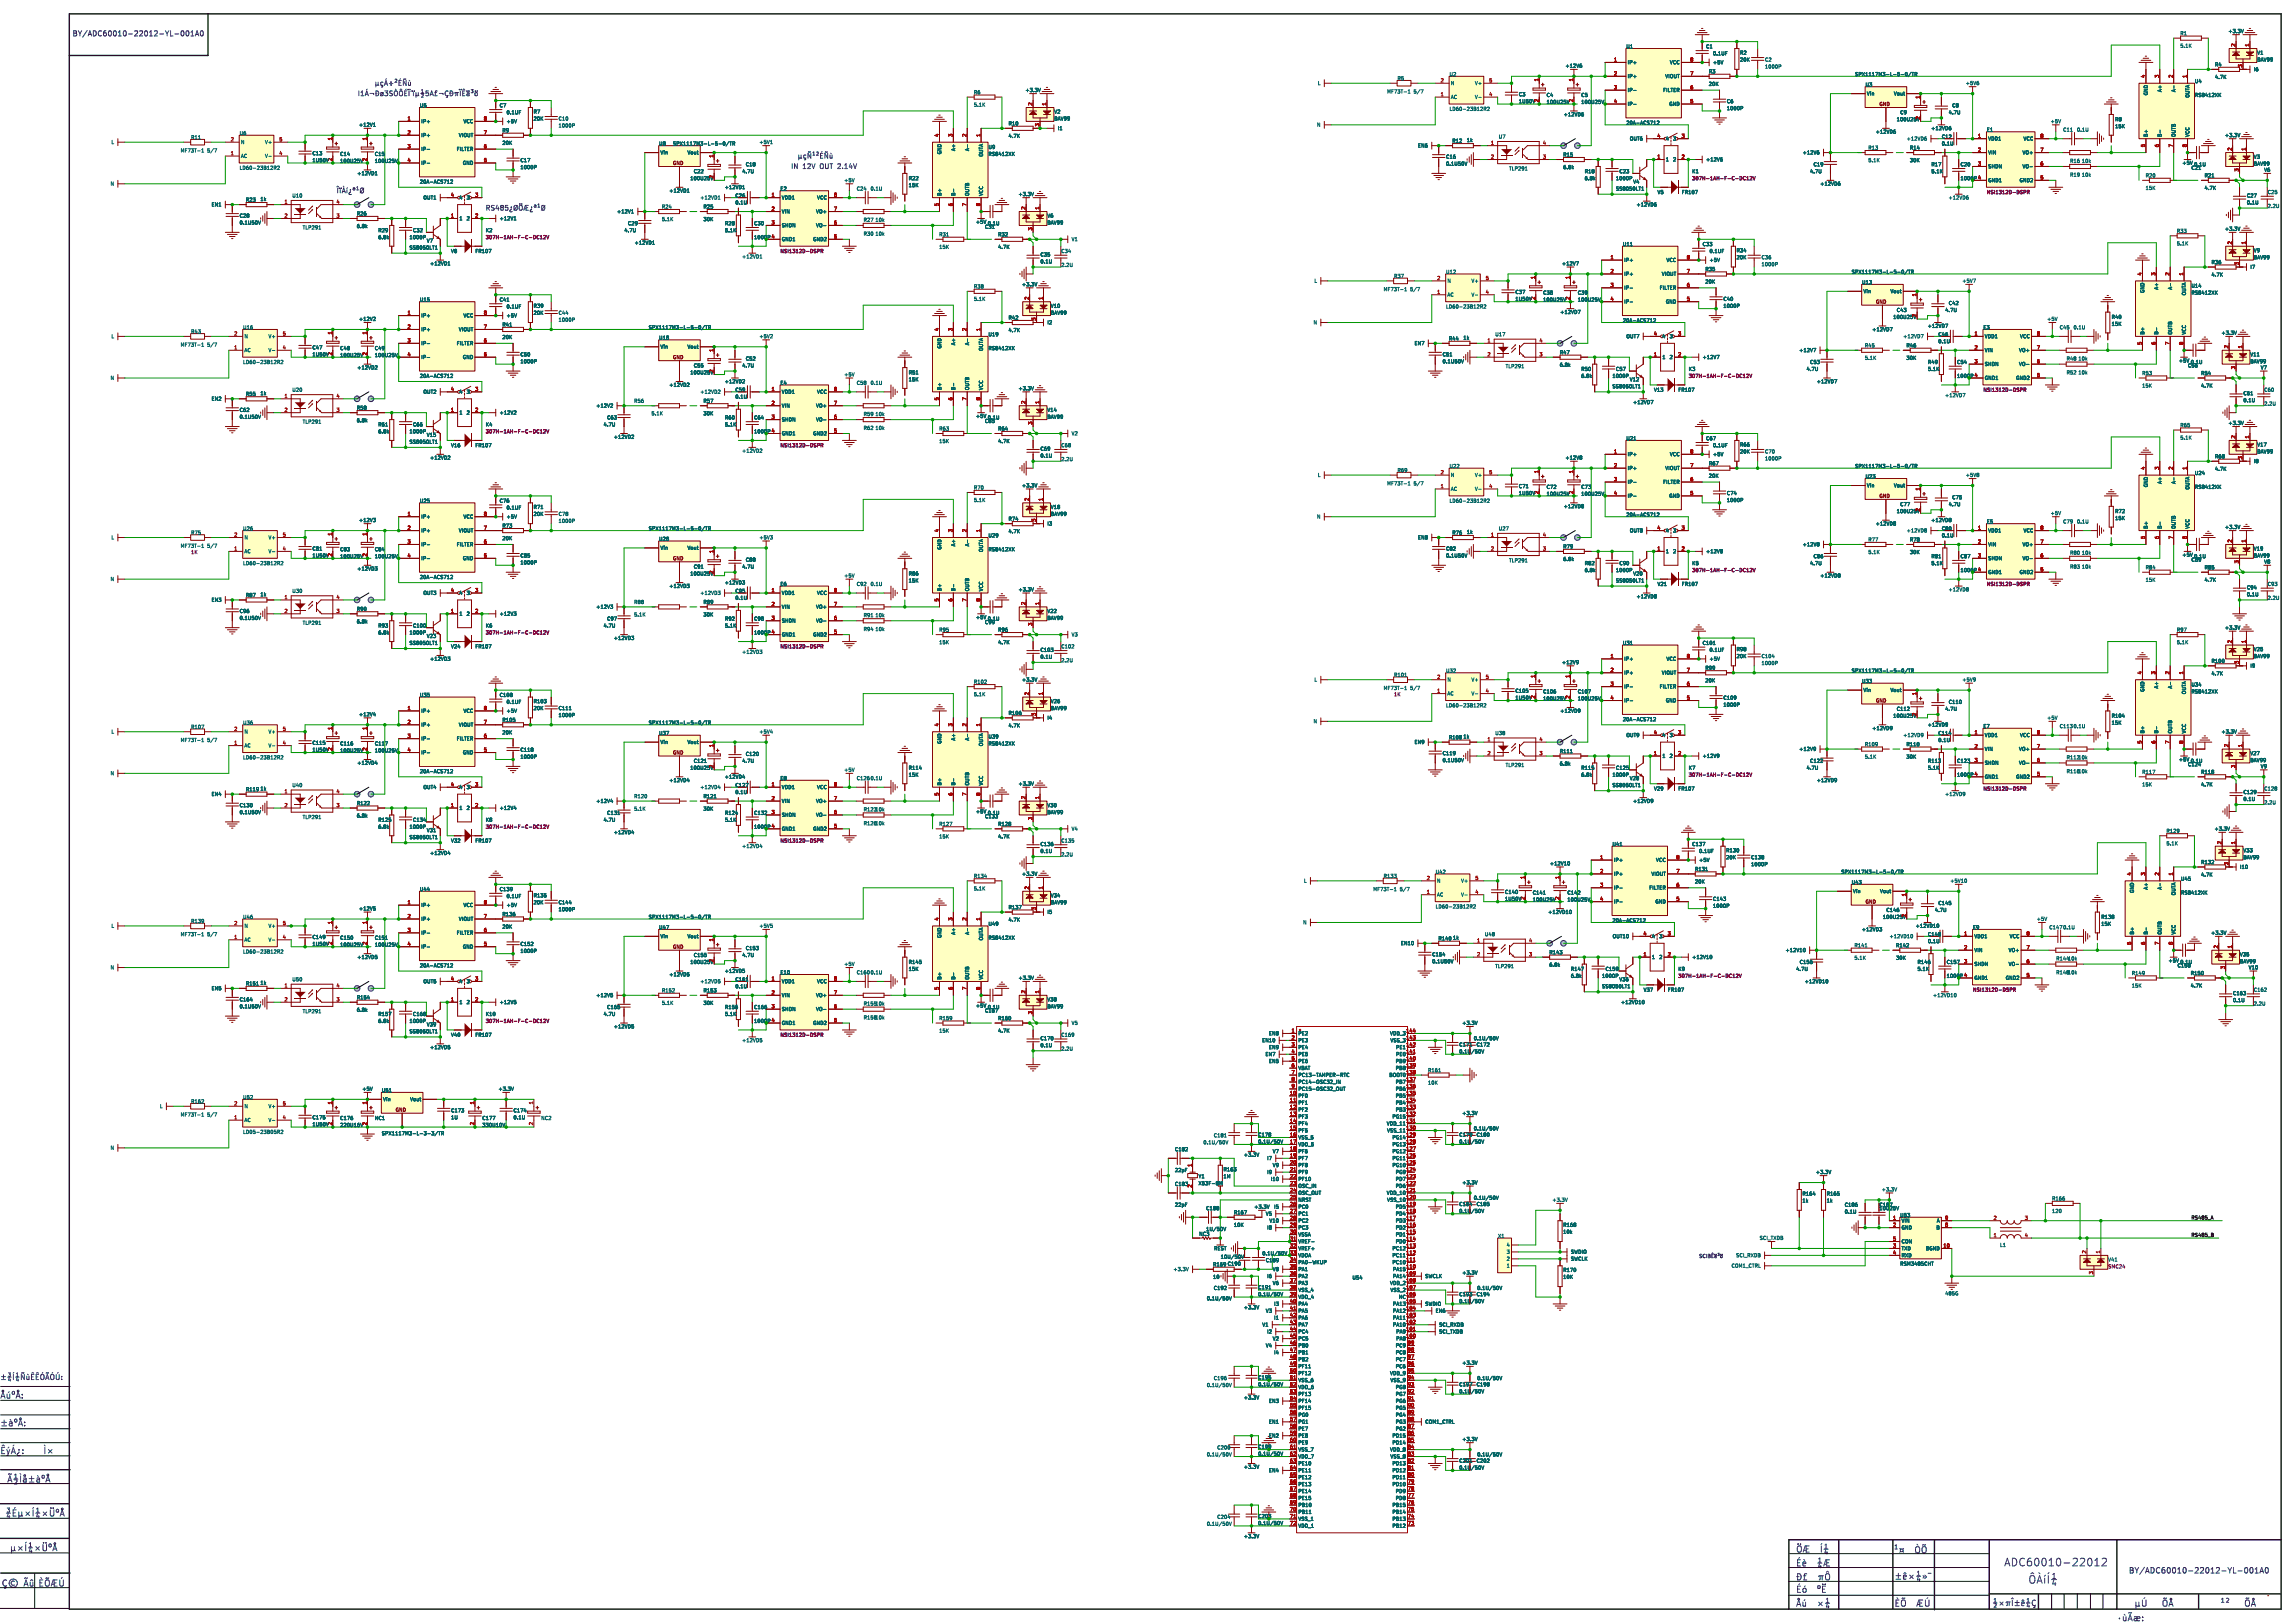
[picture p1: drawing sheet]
<svg xmlns="http://www.w3.org/2000/svg" width="841mm" height="594mm" viewBox="0 0 841 594" stroke-linecap="round" stroke-linejoin="round" font-family="sans-serif">
<defs><g id="words">
<text font-size="3.9" fill="#0000c2" x="734.1" y="573.8">ADC60010-22012</text>
<text font-size="2.8" fill="#0000c2" x="779.8" y="576.3">BY/ADC60010-22012-YL-001A0</text>
<text font-size="2.7" fill="#0000c2" x="26.6" y="13.5">BY/ADC60010-22012-YL-001A0</text>
<g font-size="2.5" fill="#0000c2">
<text x="289.6" y="62">IN</text>
<text x="294.3" y="62">12V</text>
<text x="301.3" y="62">OUT</text>
<text x="308.5" y="62">2.14V</text>
</g>
<g font-size="1.8" fill="#006464">
<text x="595.6" y="17.9">U1</text>
<text x="624.9" y="17.9">C1</text>
<text x="798.6" y="13.1">R1</text>
<text x="798.6" y="17.7">5.1K</text>
<text x="816.2" y="12.3">+3.3V</text>
<text x="596.1" y="23.7">IP+</text>
<text x="611.6" y="23.7">VCC</text>
<text x="627.4" y="20.5">0.1UF</text>
<text x="627.4" y="23.7">+5V</text>
<text x="637.3" y="20.2">R2</text>
<text x="637.3" y="22.7">20K</text>
<text x="646.4" y="22.7">C2</text>
<text x="826.8" y="20.2">V1</text>
<text x="826.8" y="22.7">BAV99</text>
<text x="511.8" y="29.6">R5</text>
<text x="530.9" y="28.1">U2</text>
<text x="573.3" y="25">+12V6</text>
<text x="596.1" y="28.8">IP+</text>
<text x="609.9" y="28.8">VIOUT</text>
<text x="625.9" y="27.1">R3</text>
<text x="646.4" y="25.3">1000P</text>
<text x="679.5" y="28.1">SPX1117M3-L-5-0/TR</text>
<text x="811.3" y="24.5">R4</text>
<text x="811.3" y="29.1">4.7K</text>
<text x="825.5" y="26.3">I6</text>
<text x="356.6" y="34.7">R6</text>
<text x="375.5" y="33.9">+3.3V</text>
<text x="482.6" y="31.3">L</text>
<text x="508" y="34.4">MF73T-1</text>
<text x="517.9" y="34.4">5/7</text>
<text x="531.4" y="31.3">N</text>
<text x="540.2" y="31.3">V+</text>
<text x="556.3" y="35.4">C3</text>
<text x="566.4" y="35.7">C4</text>
<text x="579.1" y="35.7">C5</text>
<text x="596.1" y="33.9">IP-</text>
<text x="609.1" y="33.9">FILTER</text>
<text x="625.9" y="31.6">20K</text>
<text x="683.3" y="31.9">U3</text>
<text x="683.8" y="35.2">Vin</text>
<text x="693.7" y="35.2">Vout</text>
<text x="720" y="31.3">+5V6</text>
<text x="787" y="35.1" transform="rotate(-90 787 35.1)">GND</text>
<text x="792.1" y="33.9" transform="rotate(-90 792.1 33.9)">A+</text>
<text x="797.2" y="33.9" transform="rotate(-90 797.2 33.9)">A-</text>
<text x="802.2" y="35.9" transform="rotate(-90 802.2 35.9)">OUTA</text>
<text x="803.9" y="30.6">U4</text>
<text x="803.9" y="35.7">RS8412XK</text>
<text x="153.7" y="39.5">U5</text>
<text x="182.9" y="39.5">C7</text>
<text x="195.3" y="41.8">R7</text>
<text x="356.6" y="39.3">5.1K</text>
<text x="386.1" y="41.8">V2</text>
<text x="530.9" y="40.8">LD60-23B12R2</text>
<text x="531.4" y="36.4">AC</text>
<text x="540.2" y="36.4">V-</text>
<text x="556.3" y="38">1U50V</text>
<text x="566.4" y="38.2">100U25V</text>
<text x="579.1" y="38.2">100U25V</text>
<text x="596.1" y="39">IP-</text>
<text x="611.4" y="39">GND</text>
<text x="632.5" y="38">C6</text>
<text x="632.5" y="40.5">1000P</text>
<text x="715" y="39.5">C8</text>
<text x="131.4" y="46.6">+12V1</text>
<text x="154.2" y="45.3">IP+</text>
<text x="169.7" y="45.3">VCC</text>
<text x="185.4" y="42">0.1UF</text>
<text x="185.4" y="45.3">+5V</text>
<text x="195.3" y="44.3">20K</text>
<text x="204.5" y="44.3">C10</text>
<text x="204.5" y="46.9">1000P</text>
<text x="369.3" y="46.1">R10</text>
<text x="386.1" y="44.3">BAV99</text>
<text x="387.4" y="47.9">I1</text>
<text x="482.3" y="46.6">N</text>
<text x="572.7" y="42.8">+12VD6</text>
<text x="595.6" y="45.9">20A-ACS712</text>
<text x="694.7" y="44.6">100U25V</text>
<text x="696" y="42">C9</text>
<text x="707.3" y="47.9">+12VD6</text>
<text x="713.8" y="42">4.7U</text>
<text x="751.1" y="45.3">+5V</text>
<text x="774.7" y="44.6">R8</text>
<text x="774.7" y="47.1">15K</text>
<text x="40.7" y="52.9">L</text>
<text x="69.9" y="51.2">R11</text>
<text x="87.6" y="49.7">U6</text>
<text x="88.1" y="52.9">N</text>
<text x="97" y="52.9">V+</text>
<text x="154.2" y="50.4">IP+</text>
<text x="168" y="50.4">VIOUT</text>
<text x="183.9" y="48.7">R9</text>
<text x="183.9" y="53.2">20K</text>
<text x="241.3" y="53.5">U8</text>
<text x="246.4" y="53.5">SPX1117M3-L-5-0/TR</text>
<text x="278" y="52.9">+5V1</text>
<text x="369.3" y="50.7">4.7K</text>
<text x="531.9" y="52.5">R12</text>
<text x="537.2" y="52.2">1k</text>
<text x="548.9" y="50.9">U7</text>
<text x="596.9" y="51.7">OUT6</text>
<text x="610.1" y="51.7">4</text>
<text x="612.8" y="51.7">3</text>
<text x="687" y="49.1">+12VD6</text>
<text x="698.3" y="51.7">+12VD6</text>
<text x="711.2" y="50.9">C12</text>
<text x="711.2" y="53.5">0.1U</text>
<text x="727.7" y="48.4">E1</text>
<text x="728.2" y="51.7">VDD1</text>
<text x="741.1" y="51.7">VCC</text>
<text x="755.7" y="48.4">C11</text>
<text x="760.7" y="48.4">0.1U</text>
<text x="787" y="50.3" transform="rotate(-90 787 50.3)">B+</text>
<text x="792.1" y="50.3" transform="rotate(-90 792.1 50.3)">B-</text>
<text x="797.2" y="50.3" transform="rotate(-90 797.2 50.3)">OUTB</text>
<text x="802.2" y="50.3" transform="rotate(-90 802.2 50.3)">VCC</text>
<text x="814.9" y="50.4">+3.3V</text>
<text x="66" y="56">MF73T-1</text>
<text x="75.9" y="56">5/7</text>
<text x="88.1" y="58">AC</text>
<text x="97" y="58">V-</text>
<text x="114.3" y="57">C13</text>
<text x="114.3" y="59.6">1U50V</text>
<text x="121.7" y="59.1" transform="rotate(-90 121.7 59.1)">2</text>
<text x="124.5" y="57.3">C14</text>
<text x="124.5" y="59.8">100U25V</text>
<text x="137.2" y="57.3">C15</text>
<text x="137.2" y="59.8">100U25V</text>
<text x="154.2" y="55.5">IP-</text>
<text x="167.2" y="55.5">FILTER</text>
<text x="190.5" y="59.6">C17</text>
<text x="241.8" y="56.7">Vin</text>
<text x="251.7" y="56.7">Vout</text>
<text x="345" y="56.7" transform="rotate(-90 345 56.7)">GND</text>
<text x="350.1" y="55.4" transform="rotate(-90 350.1 55.4)">A+</text>
<text x="355.2" y="55.4" transform="rotate(-90 355.2 55.4)">A-</text>
<text x="360.3" y="57.5" transform="rotate(-90 360.3 57.5)">OUTA</text>
<text x="362" y="54.7">U9</text>
<text x="362" y="57.3">RS8412XK</text>
<text x="519.3" y="54.2">EN6</text>
<text x="529.6" y="58.3">C16</text>
<text x="572.5" y="57.5">R15</text>
<text x="610.1" y="59.3">1</text>
<text x="612.8" y="59.3">2</text>
<text x="624.9" y="59.3">+12V6</text>
<text x="660.2" y="56.7">+12V6</text>
<text x="684.3" y="55">R13</text>
<text x="684.3" y="59.6">5.1K</text>
<text x="699.5" y="55">R14</text>
<text x="699.5" y="59.6">30K</text>
<text x="728.2" y="56.7">VIN</text>
<text x="740.8" y="56.7">VO+</text>
<text x="758.2" y="59.8">R16</text>
<text x="762.5" y="59.8">10k</text>
<text x="825.5" y="58.3">V3</text>
<text x="87.6" y="62.4">LD60-23B12R2</text>
<text x="130.7" y="64.4">+12VD1</text>
<text x="154.2" y="60.6">IP-</text>
<text x="169.4" y="60.6">GND</text>
<text x="190.5" y="62.1">1000P</text>
<text x="254" y="63.6">C22</text>
<text x="271.8" y="63.6">4.7U</text>
<text x="273.1" y="61.1">C18</text>
<text x="529.6" y="60.8">0.1U50V</text>
<text x="552.7" y="62.6">TLP291</text>
<text x="572.5" y="62.1">6.8k</text>
<text x="580.4" y="63.6">R18</text>
<text x="593.1" y="63.6">C23</text>
<text x="619.8" y="63.6">K1</text>
<text x="663" y="63.6">4.7U</text>
<text x="664.2" y="61.1">C19</text>
<text x="707.4" y="61.1">R17</text>
<text x="707.4" y="63.6">5.1K</text>
<text x="718.1" y="61.1">C20</text>
<text x="728.2" y="61.8">SHDN</text>
<text x="740.8" y="61.8">VO-</text>
<text x="758.2" y="64.9">R19</text>
<text x="762.5" y="64.9">10k</text>
<text x="785.9" y="65.2">R20</text>
<text x="799.3" y="60.6">+5V</text>
<text x="802.7" y="62.4">C21</text>
<text x="803.7" y="61.1">0.1U</text>
<text x="807.5" y="65.2">R21</text>
<text x="825.5" y="60.8">BAV99</text>
<text x="829.3" y="63.1">V6</text>
<text x="40.4" y="68.2">N</text>
<text x="153.7" y="67.4">20A-ACS712</text>
<text x="245" y="70.7">+12VD1</text>
<text x="252.7" y="66.2">100U25V</text>
<text x="265.4" y="69.4">+12VD1</text>
<text x="285.8" y="70">E2</text>
<text x="309.1" y="66.9">+5V</text>
<text x="313.7" y="70">C24</text>
<text x="318.8" y="70">0.1U</text>
<text x="332.8" y="66.2">R22</text>
<text x="332.8" y="68.7">15K</text>
<text x="345" y="71.9" transform="rotate(-90 345 71.9)">B+</text>
<text x="350.1" y="71.9" transform="rotate(-90 350.1 71.9)">B-</text>
<text x="355.2" y="71.9" transform="rotate(-90 355.2 71.9)">OUTB</text>
<text x="360.3" y="71.9" transform="rotate(-90 360.3 71.9)">VCC</text>
<text x="373" y="72">+3.3V</text>
<text x="580.4" y="66.2">6.8k</text>
<text x="591.8" y="70">SS8050LT1</text>
<text x="591.8" y="66.2">1000P</text>
<text x="598.2" y="67.4">V4</text>
<text x="607.1" y="71.3">V5</text>
<text x="616" y="71.3">FR107</text>
<text x="666.7" y="68.2">+12VD6</text>
<text x="728.2" y="66.9">GND1</text>
<text x="739.7" y="66.9">GND2</text>
<text x="785.9" y="69.7">15K</text>
<text x="807.5" y="69.7">4.7K</text>
<text x="830.6" y="71.3">C25</text>
<text x="77.4" y="75.8">EN1</text>
<text x="89.9" y="74.1">R23</text>
<text x="95.3" y="73.8">1k</text>
<text x="106.9" y="72.5">U10</text>
<text x="155" y="73.3">OUT1</text>
<text x="168.1" y="73.3">4</text>
<text x="170.8" y="73.3">3</text>
<text x="242.3" y="76.6">R24</text>
<text x="256.4" y="73.3">+12VD1</text>
<text x="257.6" y="76.6">R25</text>
<text x="269.3" y="72.5">C26</text>
<text x="269.3" y="75.1">0.1U</text>
<text x="286.3" y="73.3">VDD1</text>
<text x="299.2" y="73.3">VCC</text>
<text x="599.4" y="75.8">+12VD6</text>
<text x="713.7" y="73.3">+12VD6</text>
<text x="823" y="72.5">C27</text>
<text x="823" y="75.1">0.1U</text>
<text x="830.6" y="76.3">2.2U</text>
<text x="87.6" y="82.4">0.1U50V</text>
<text x="87.6" y="79.9">C28</text>
<text x="130.6" y="83.7">6.8k</text>
<text x="130.6" y="79.1">R26</text>
<text x="168.1" y="80.9">1</text>
<text x="170.8" y="80.9">2</text>
<text x="182.9" y="80.9">+12V1</text>
<text x="225.9" y="78.3">+12V1</text>
<text x="229.9" y="82.7">C29</text>
<text x="242.3" y="81.2">5.1K</text>
<text x="257.6" y="81.2">30K</text>
<text x="265.4" y="82.7">R28</text>
<text x="276.1" y="82.7">C30</text>
<text x="286.3" y="78.3">VIN</text>
<text x="286.3" y="83.4">SHDN</text>
<text x="298.8" y="83.4">VO-</text>
<text x="298.8" y="78.3">VO+</text>
<text x="316.2" y="81.4">R27</text>
<text x="320.6" y="81.4">10k</text>
<text x="357.4" y="82.1">+5V</text>
<text x="360.7" y="84">C31</text>
<text x="361.7" y="82.7">0.1U</text>
<text x="383.6" y="79.9">V6</text>
<text x="383.6" y="82.4">BAV99</text>
<text x="110.8" y="84.2">TLP291</text>
<text x="138.4" y="87.8">6.8k</text>
<text x="138.4" y="85.2">R29</text>
<text x="149.9" y="87.8">1000P</text>
<text x="151.1" y="85.2">C32</text>
<text x="156.2" y="89">V7</text>
<text x="177.8" y="85.2">K2</text>
<text x="228.6" y="85.2">4.7U</text>
<text x="232.3" y="89.8">+12VD1</text>
<text x="265.4" y="85.2">5.1K</text>
<text x="286.3" y="88.5">GND1</text>
<text x="297.7" y="88.5">GND2</text>
<text x="316.2" y="86.5">R30</text>
<text x="320.6" y="86.5">10k</text>
<text x="343.9" y="86.8">R31</text>
<text x="365.5" y="86.8">R32</text>
<text x="392.4" y="88.5">V1</text>
<text x="797.3" y="85.5">R33</text>
<text x="814.9" y="84.7">+3.3V</text>
<text x="149.9" y="91.6">SS8050LT1</text>
<text x="165.1" y="92.8">V8</text>
<text x="174" y="92.8">FR107</text>
<text x="271.7" y="94.8">+12VD1</text>
<text x="343.9" y="91.3">15K</text>
<text x="365.5" y="91.3">4.7K</text>
<text x="381" y="94.1">C35</text>
<text x="388.6" y="92.8">C34</text>
<text x="594.4" y="90.3">U11</text>
<text x="623.6" y="90.3">C33</text>
<text x="626.1" y="92.8">0.1UF</text>
<text x="636" y="92.6">R34</text>
<text x="636" y="95.1">20K</text>
<text x="645.2" y="95.1">C36</text>
<text x="797.3" y="90.1">5.1K</text>
<text x="825.5" y="92.6">V9</text>
<text x="825.5" y="95.1">BAV99</text>
<text x="157.4" y="97.4">+12VD1</text>
<text x="381" y="96.7">0.1U</text>
<text x="388.6" y="97.9">2.2U</text>
<text x="510.6" y="102">R37</text>
<text x="529.6" y="100.5">U12</text>
<text x="572.1" y="97.4">+12V7</text>
<text x="594.9" y="96.1">IP+</text>
<text x="594.9" y="101.2">IP+</text>
<text x="608.6" y="101.2">VIOUT</text>
<text x="610.3" y="96.1">VCC</text>
<text x="624.6" y="99.5">R35</text>
<text x="626.1" y="96.1">+5V</text>
<text x="645.2" y="97.7">1000P</text>
<text x="678.2" y="100.5">SPX1117M3-L-5-0/TR</text>
<text x="810" y="96.9">R36</text>
<text x="810" y="101.5">4.7K</text>
<text x="824.2" y="98.7">I7</text>
<text x="356.6" y="105.8">R38</text>
<text x="374.2" y="105">+3.3V</text>
<text x="481.4" y="103.7">L</text>
<text x="506.7" y="106.8">MF73T-1</text>
<text x="516.6" y="106.8">5/7</text>
<text x="530.1" y="103.7">N</text>
<text x="538.9" y="103.7">V+</text>
<text x="555" y="107.8">C37</text>
<text x="594.9" y="106.3">IP-</text>
<text x="607.9" y="106.3">FILTER</text>
<text x="624.6" y="104">20K</text>
<text x="682" y="104.3">U13</text>
<text x="682.5" y="107.5">Vin</text>
<text x="692.4" y="107.5">Vout</text>
<text x="718.7" y="103.7">+5V7</text>
<text x="785.7" y="107.5" transform="rotate(-90 785.7 107.5)">GND</text>
<text x="790.8" y="106.2" transform="rotate(-90 790.8 106.2)">A+</text>
<text x="795.9" y="106.2" transform="rotate(-90 795.9 106.2)">A-</text>
<text x="802.7" y="105.5">U14</text>
<text x="153.7" y="110.6">U15</text>
<text x="182.9" y="110.6">C41</text>
<text x="185.4" y="113.2">0.1UF</text>
<text x="195.3" y="112.9">R39</text>
<text x="356.6" y="110.4">5.1K</text>
<text x="384.8" y="112.9">V10</text>
<text x="529.6" y="113.2">LD60-23B12R2</text>
<text x="530.1" y="108.8">AC</text>
<text x="538.9" y="108.8">V-</text>
<text x="555" y="110.4">1U50V</text>
<text x="562.4" y="109.9" transform="rotate(-90 562.4 109.9)">2</text>
<text x="565.2" y="108.1">C38</text>
<text x="565.2" y="110.6">100U25V</text>
<text x="577.9" y="108.1">C39</text>
<text x="577.9" y="110.6">100U25V</text>
<text x="594.9" y="111.4">IP-</text>
<text x="610.1" y="111.4">GND</text>
<text x="631.2" y="110.4">C40</text>
<text x="631.2" y="112.9">1000P</text>
<text x="713.8" y="111.9">C42</text>
<text x="801" y="108.3" transform="rotate(-90 801 108.3)">OUTA</text>
<text x="802.7" y="108.1">RS8412XK</text>
<text x="131.4" y="117.7">+12V2</text>
<text x="154.2" y="116.4">IP+</text>
<text x="169.7" y="116.4">VCC</text>
<text x="183.9" y="119.8">R41</text>
<text x="185.4" y="116.4">+5V</text>
<text x="195.3" y="115.5">20K</text>
<text x="204.5" y="115.5">C44</text>
<text x="204.5" y="118">1000P</text>
<text x="369.3" y="117.2">R42</text>
<text x="383.6" y="119">I2</text>
<text x="384.8" y="115.5">BAV99</text>
<text x="481.1" y="119">N</text>
<text x="571.4" y="115.2">+12VD7</text>
<text x="594.4" y="118.2">20A-ACS712</text>
<text x="693.4" y="117">100U25V</text>
<text x="694.7" y="114.4">C43</text>
<text x="712.5" y="114.4">4.7U</text>
<text x="749.8" y="117.7">+5V</text>
<text x="773.4" y="117">R40</text>
<text x="773.4" y="119.5">15K</text>
<text x="40.7" y="124.1">L</text>
<text x="69.9" y="122.3">R43</text>
<text x="88.9" y="120.8">U16</text>
<text x="89.4" y="124.1">N</text>
<text x="98.2" y="124.1">V+</text>
<text x="154.2" y="121.5">IP+</text>
<text x="168" y="121.5">VIOUT</text>
<text x="183.9" y="124.3">20K</text>
<text x="237.5" y="120.8">SPX1117M3-L-5-0/TR</text>
<text x="241.3" y="124.6">U18</text>
<text x="278" y="124.1">+5V2</text>
<text x="362" y="123.3">U19</text>
<text x="369.3" y="121.8">4.7K</text>
<text x="530.6" y="124.9">R44</text>
<text x="536" y="124.6">1k</text>
<text x="547.6" y="123.3">U17</text>
<text x="595.7" y="124.1">OUT7</text>
<text x="608.8" y="124.1">4</text>
<text x="611.5" y="124.1">3</text>
<text x="685.7" y="121.5">+12VD7</text>
<text x="697.1" y="124.1">+12VD7</text>
<text x="706" y="120.2">+12VD7</text>
<text x="709.9" y="123.3">C46</text>
<text x="709.9" y="125.9">0.1U</text>
<text x="726.5" y="120.8">E3</text>
<text x="726.9" y="124.1">VDD1</text>
<text x="739.9" y="124.1">VCC</text>
<text x="754.4" y="120.8">C45</text>
<text x="759.5" y="120.8">0.1U</text>
<text x="785.7" y="122.7" transform="rotate(-90 785.7 122.7)">B+</text>
<text x="790.8" y="122.7" transform="rotate(-90 790.8 122.7)">B-</text>
<text x="795.9" y="122.7" transform="rotate(-90 795.9 122.7)">OUTB</text>
<text x="801" y="122.7" transform="rotate(-90 801 122.7)">VCC</text>
<text x="813.7" y="122.8">+3.3V</text>
<text x="66" y="127.1">MF73T-1</text>
<text x="75.9" y="127.1">5/7</text>
<text x="89.4" y="129.1">AC</text>
<text x="98.2" y="129.1">V-</text>
<text x="114.3" y="128.2">C47</text>
<text x="114.3" y="130.7">1U50V</text>
<text x="121.7" y="130.2" transform="rotate(-90 121.7 130.2)">2</text>
<text x="124.5" y="128.4">C48</text>
<text x="124.5" y="130.9">100U25V</text>
<text x="137.2" y="128.4">C49</text>
<text x="137.2" y="130.9">100U25V</text>
<text x="154.2" y="126.6">IP-</text>
<text x="154.2" y="131.7">IP-</text>
<text x="167.2" y="126.6">FILTER</text>
<text x="169.4" y="131.7">GND</text>
<text x="190.5" y="130.7">C50</text>
<text x="241.8" y="127.9">Vin</text>
<text x="251.7" y="127.9">Vout</text>
<text x="345" y="127.8" transform="rotate(-90 345 127.8)">GND</text>
<text x="350.1" y="126.6" transform="rotate(-90 350.1 126.6)">A+</text>
<text x="355.2" y="126.6" transform="rotate(-90 355.2 126.6)">A-</text>
<text x="360.3" y="128.6" transform="rotate(-90 360.3 128.6)">OUTA</text>
<text x="362" y="128.4">RS8412XK</text>
<text x="518.1" y="126.6">EN7</text>
<text x="528.3" y="130.7">C51</text>
<text x="571.3" y="129.9">R47</text>
<text x="608.8" y="131.7">1</text>
<text x="611.5" y="131.7">2</text>
<text x="623.6" y="131.7">+12V7</text>
<text x="659" y="129.1">+12V7</text>
<text x="683" y="127.4">R45</text>
<text x="683" y="132">5.1K</text>
<text x="698.3" y="127.4">R46</text>
<text x="698.3" y="132">30K</text>
<text x="726.9" y="129.1">VIN</text>
<text x="739.5" y="129.1">VO+</text>
<text x="824.2" y="130.7">V11</text>
<text x="88.9" y="133.5">LD60-23B12R2</text>
<text x="130.7" y="135.5">+12VD2</text>
<text x="190.5" y="133.2">1000P</text>
<text x="252.7" y="137.3">100U25V</text>
<text x="254" y="134.8">C55</text>
<text x="271.8" y="134.8">4.7U</text>
<text x="273.1" y="132.2">C52</text>
<text x="332.8" y="137.3">R51</text>
<text x="528.3" y="133.2">0.1U50V</text>
<text x="551.4" y="135">TLP291</text>
<text x="571.3" y="134.5">6.8k</text>
<text x="579.1" y="136">R50</text>
<text x="591.8" y="136">C57</text>
<text x="618.5" y="136">K3</text>
<text x="661.7" y="136">4.7U</text>
<text x="663" y="133.5">C53</text>
<text x="706.1" y="133.5">R49</text>
<text x="706.1" y="136">5.1K</text>
<text x="716.8" y="133.5">C54</text>
<text x="726.9" y="134.2">SHDN</text>
<text x="739.5" y="134.2">VO-</text>
<text x="756.9" y="132.2">R48</text>
<text x="756.9" y="137.3">R52</text>
<text x="761.2" y="132.2">10k</text>
<text x="761.2" y="137.3">10k</text>
<text x="784.6" y="137.6">R53</text>
<text x="798.1" y="132.9">+5V</text>
<text x="801.4" y="134.8">C56</text>
<text x="802.4" y="133.5">0.1U</text>
<text x="806.2" y="137.6">R54</text>
<text x="824.2" y="133.2">BAV99</text>
<text x="828.1" y="135.5">V7</text>
<text x="40.4" y="139.3">N</text>
<text x="106.9" y="143.6">U20</text>
<text x="153.7" y="138.6">20A-ACS712</text>
<text x="245" y="141.8">+12VD2</text>
<text x="265.4" y="140.6">+12VD2</text>
<text x="269.3" y="143.6">C59</text>
<text x="285.8" y="141.1">E4</text>
<text x="309.1" y="138">+5V</text>
<text x="313.7" y="141.1">C58</text>
<text x="318.8" y="141.1">0.1U</text>
<text x="332.8" y="139.8">15K</text>
<text x="345" y="143" transform="rotate(-90 345 143)">B+</text>
<text x="350.1" y="143" transform="rotate(-90 350.1 143)">B-</text>
<text x="355.2" y="143" transform="rotate(-90 355.2 143)">OUTB</text>
<text x="360.3" y="143" transform="rotate(-90 360.3 143)">VCC</text>
<text x="373" y="143.1">+3.3V</text>
<text x="579.1" y="138.6">6.8k</text>
<text x="590.6" y="142.4">SS8050LT1</text>
<text x="590.6" y="138.6">1000P</text>
<text x="596.9" y="139.8">V12</text>
<text x="605.8" y="143.6">V13</text>
<text x="614.7" y="143.6">FR107</text>
<text x="665.4" y="140.6">+12VD7</text>
<text x="723.2" y="138.2">4</text>
<text x="726.9" y="139.3">GND1</text>
<text x="738.4" y="139.3">GND2</text>
<text x="784.6" y="142.1">15K</text>
<text x="806.2" y="142.1">4.7K</text>
<text x="829.3" y="143.6">C60</text>
<text x="77.4" y="146.9">EN2</text>
<text x="89.9" y="145.2">R55</text>
<text x="95.3" y="144.9">1k</text>
<text x="155" y="144.4">OUT2</text>
<text x="168.1" y="144.4">4</text>
<text x="170.8" y="144.4">3</text>
<text x="218.3" y="149.5">+12V2</text>
<text x="232.2" y="147.7">R56</text>
<text x="256.4" y="144.4">+12VD2</text>
<text x="257.6" y="147.7">R57</text>
<text x="269.3" y="146.2">0.1U</text>
<text x="286.3" y="144.4">VDD1</text>
<text x="286.3" y="149.5">VIN</text>
<text x="298.8" y="149.5">VO+</text>
<text x="299.2" y="144.4">VCC</text>
<text x="598.1" y="148.2">+12VD7</text>
<text x="712.4" y="145.6">+12VD7</text>
<text x="821.7" y="144.9">C61</text>
<text x="821.7" y="147.5">0.1U</text>
<text x="829.3" y="148.7">2.2U</text>
<text x="87.6" y="153.6">0.1U50V</text>
<text x="87.6" y="151">C62</text>
<text x="110.8" y="155.3">TLP291</text>
<text x="130.6" y="154.8">6.8k</text>
<text x="130.6" y="150.3">R58</text>
<text x="168.1" y="152">1</text>
<text x="170.8" y="152">2</text>
<text x="182.9" y="152">+12V2</text>
<text x="222.3" y="153.8">C63</text>
<text x="238.5" y="152.3">5.1K</text>
<text x="257.6" y="152.3">30K</text>
<text x="265.4" y="153.8">R60</text>
<text x="276.1" y="153.8">C64</text>
<text x="286.3" y="154.5">SHDN</text>
<text x="298.8" y="154.5">VO-</text>
<text x="316.2" y="152.5">R59</text>
<text x="320.6" y="152.5">10k</text>
<text x="357.4" y="153.3">+5V</text>
<text x="360.7" y="155.1">C65</text>
<text x="361.7" y="153.8">0.1U</text>
<text x="383.6" y="151">V14</text>
<text x="383.6" y="153.6">BAV99</text>
<text x="816.2" y="155.8">+3.3V</text>
<text x="138.4" y="158.9">6.8k</text>
<text x="138.4" y="156.3">R61</text>
<text x="149.9" y="158.9">1000P</text>
<text x="151.1" y="156.3">C66</text>
<text x="156.2" y="160.2">V15</text>
<text x="177.8" y="156.3">K4</text>
<text x="221" y="156.3">4.7U</text>
<text x="224.7" y="160.9">+12VD2</text>
<text x="265.4" y="156.3">5.1K</text>
<text x="282.5" y="158.5">4</text>
<text x="286.3" y="159.6">GND1</text>
<text x="297.7" y="159.6">GND2</text>
<text x="316.2" y="157.6">R62</text>
<text x="320.6" y="157.6">10k</text>
<text x="343.9" y="157.9">R63</text>
<text x="365.5" y="157.9">R64</text>
<text x="392.4" y="159.6">V2</text>
<text x="595.6" y="161.4">U21</text>
<text x="624.9" y="161.4">C67</text>
<text x="798.6" y="156.6">R65</text>
<text x="798.6" y="161.2">5.1K</text>
<text x="149.9" y="162.7">SS8050LT1</text>
<text x="165.1" y="164">V16</text>
<text x="174" y="164">FR107</text>
<text x="271.7" y="166">+12VD2</text>
<text x="343.9" y="162.4">15K</text>
<text x="365.5" y="162.4">4.7K</text>
<text x="381" y="165.2">C69</text>
<text x="381" y="167.8">0.1U</text>
<text x="388.6" y="164">C68</text>
<text x="596.1" y="167.2">IP+</text>
<text x="611.6" y="167.2">VCC</text>
<text x="627.4" y="167.2">+5V</text>
<text x="627.4" y="164">0.1UF</text>
<text x="637.3" y="163.7">R66</text>
<text x="637.3" y="166.3">20K</text>
<text x="646.4" y="166.3">C70</text>
<text x="826.8" y="163.7">V17</text>
<text x="826.8" y="166.3">BAV99</text>
<text x="157.4" y="168.5">+12VD2</text>
<text x="388.6" y="169">2.2U</text>
<text x="511.8" y="173.1">R69</text>
<text x="530.9" y="171.6">U22</text>
<text x="573.3" y="168.5">+12V8</text>
<text x="596.1" y="172.3">IP+</text>
<text x="609.9" y="172.3">VIOUT</text>
<text x="625.9" y="170.6">R67</text>
<text x="646.4" y="168.8">1000P</text>
<text x="679.5" y="171.6">SPX1117M3-L-5-0/TR</text>
<text x="811.3" y="168">R68</text>
<text x="811.3" y="172.6">4.7K</text>
<text x="825.5" y="169.8">I8</text>
<text x="356.6" y="179.5">R70</text>
<text x="374.2" y="178.7">+3.3V</text>
<text x="482.6" y="174.9">L</text>
<text x="508" y="177.9">MF73T-1</text>
<text x="517.9" y="177.9">5/7</text>
<text x="531.4" y="179.9">AC</text>
<text x="531.4" y="174.9">N</text>
<text x="540.2" y="179.9">V-</text>
<text x="540.2" y="174.9">V+</text>
<text x="556.3" y="179">C71</text>
<text x="566.4" y="179.2">C72</text>
<text x="579.1" y="179.2">C73</text>
<text x="596.1" y="177.4">IP-</text>
<text x="609.1" y="177.4">FILTER</text>
<text x="625.9" y="175.1">20K</text>
<text x="683.3" y="175.4">U23</text>
<text x="683.8" y="178.7">Vin</text>
<text x="693.7" y="178.7">Vout</text>
<text x="720" y="174.9">+5V8</text>
<text x="787" y="178.6" transform="rotate(-90 787 178.6)">GND</text>
<text x="792.1" y="177.4" transform="rotate(-90 792.1 177.4)">A+</text>
<text x="797.2" y="177.4" transform="rotate(-90 797.2 177.4)">A-</text>
<text x="802.2" y="179.4" transform="rotate(-90 802.2 179.4)">OUTA</text>
<text x="803.9" y="174.1">U24</text>
<text x="803.9" y="179.2">RS8412XK</text>
<text x="153.7" y="184.3">U25</text>
<text x="182.9" y="184.3">C76</text>
<text x="356.6" y="184">5.1K</text>
<text x="530.9" y="184.3">LD60-23B12R2</text>
<text x="556.3" y="181.5">1U50V</text>
<text x="563.6" y="181" transform="rotate(-90 563.6 181)">2</text>
<text x="566.4" y="181.7">100U25V</text>
<text x="579.1" y="181.7">100U25V</text>
<text x="596.1" y="182.5">IP-</text>
<text x="611.4" y="182.5">GND</text>
<text x="632.5" y="181.5">C74</text>
<text x="632.5" y="184">1000P</text>
<text x="696" y="185.6">C77</text>
<text x="713.8" y="185.6">4.7U</text>
<text x="715" y="183">C75</text>
<text x="131.4" y="191.4">+12V3</text>
<text x="154.2" y="190.1">IP+</text>
<text x="169.7" y="190.1">VCC</text>
<text x="185.4" y="186.8">0.1UF</text>
<text x="185.4" y="190.1">+5V</text>
<text x="195.3" y="186.6">R71</text>
<text x="195.3" y="189.1">20K</text>
<text x="204.5" y="189.1">C78</text>
<text x="204.5" y="191.7">1000P</text>
<text x="369.3" y="190.9">R74</text>
<text x="384.8" y="186.6">V18</text>
<text x="384.8" y="189.1">BAV99</text>
<text x="482.3" y="190.1">N</text>
<text x="572.7" y="186.3">+12VD8</text>
<text x="595.6" y="189.4">20A-ACS712</text>
<text x="694.7" y="188.1">100U25V</text>
<text x="707.3" y="191.4">+12VD8</text>
<text x="727.7" y="191.9">E5</text>
<text x="751.1" y="188.8">+5V</text>
<text x="755.7" y="191.9">C79</text>
<text x="760.7" y="191.9">0.1U</text>
<text x="774.7" y="188.1">R72</text>
<text x="774.7" y="190.6">15K</text>
<text x="40.7" y="197.7">L</text>
<text x="69.9" y="196">R75</text>
<text x="88.9" y="194.4">U26</text>
<text x="89.4" y="197.7">N</text>
<text x="98.2" y="197.7">V+</text>
<text x="154.2" y="195.2">IP+</text>
<text x="168" y="195.2">VIOUT</text>
<text x="183.9" y="193.4">R73</text>
<text x="237.5" y="194.4">SPX1117M3-L-5-0/TR</text>
<text x="278" y="197.7">+5V3</text>
<text x="362" y="197">U29</text>
<text x="369.3" y="195.5">4.7K</text>
<text x="383.6" y="192.6">I3</text>
<text x="519.3" y="197.7">EN8</text>
<text x="531.9" y="196">R76</text>
<text x="537.2" y="195.7">1k</text>
<text x="548.9" y="194.4">U27</text>
<text x="596.9" y="195.2">OUT8</text>
<text x="610.1" y="195.2">4</text>
<text x="612.8" y="195.2">3</text>
<text x="687" y="192.6">+12VD8</text>
<text x="698.3" y="195.2">+12VD8</text>
<text x="711.2" y="194.4">C80</text>
<text x="711.2" y="197">0.1U</text>
<text x="728.2" y="195.2">VDD1</text>
<text x="741.1" y="195.2">VCC</text>
<text x="787" y="193.8" transform="rotate(-90 787 193.8)">B+</text>
<text x="792.1" y="193.8" transform="rotate(-90 792.1 193.8)">B-</text>
<text x="797.2" y="193.8" transform="rotate(-90 797.2 193.8)">OUTB</text>
<text x="802.2" y="193.8" transform="rotate(-90 802.2 193.8)">VCC</text>
<text x="814.9" y="193.9">+3.3V</text>
<text x="66" y="200.8">MF73T-1</text>
<text x="75.9" y="200.8">5/7</text>
<text x="89.4" y="202.8">AC</text>
<text x="98.2" y="202.8">V-</text>
<text x="114.3" y="201.8">C81</text>
<text x="124.5" y="202.1">C83</text>
<text x="137.2" y="202.1">C84</text>
<text x="154.2" y="200.3">IP-</text>
<text x="167.2" y="200.3">FILTER</text>
<text x="183.9" y="198">20K</text>
<text x="241.3" y="198.3">U28</text>
<text x="241.8" y="201.5">Vin</text>
<text x="251.7" y="201.5">Vout</text>
<text x="345" y="201.4" transform="rotate(-90 345 201.4)">GND</text>
<text x="350.1" y="200.2" transform="rotate(-90 350.1 200.2)">A+</text>
<text x="355.2" y="200.2" transform="rotate(-90 355.2 200.2)">A-</text>
<text x="360.3" y="202.3" transform="rotate(-90 360.3 202.3)">OUTA</text>
<text x="362" y="202.1">RS8412XK</text>
<text x="529.6" y="201.8">C82</text>
<text x="572.5" y="201.1">R79</text>
<text x="610.1" y="202.8">1</text>
<text x="612.8" y="202.8">2</text>
<text x="624.9" y="202.8">+12V8</text>
<text x="660.2" y="200.3">+12V8</text>
<text x="684.3" y="198.5">R77</text>
<text x="684.3" y="203.1">5.1K</text>
<text x="699.5" y="198.5">R78</text>
<text x="699.5" y="203.1">30K</text>
<text x="728.2" y="200.3">VIN</text>
<text x="740.8" y="200.3">VO+</text>
<text x="758.2" y="203.3">R80</text>
<text x="762.5" y="203.3">10k</text>
<text x="825.5" y="201.8">V19</text>
<text x="88.9" y="207.1">LD60-23B12R2</text>
<text x="114.3" y="204.4">1U50V</text>
<text x="124.5" y="204.6">100U25V</text>
<text x="130.7" y="209.1">+12VD3</text>
<text x="137.2" y="204.6">100U25V</text>
<text x="154.2" y="205.3">IP-</text>
<text x="169.4" y="205.3">GND</text>
<text x="190.5" y="204.4">C85</text>
<text x="190.5" y="206.9">1000P</text>
<text x="254" y="208.4">C91</text>
<text x="271.8" y="208.4">4.7U</text>
<text x="273.1" y="205.9">C88</text>
<text x="529.6" y="204.4">0.1U50V</text>
<text x="552.7" y="206.1">TLP291</text>
<text x="572.5" y="205.6">6.8k</text>
<text x="580.4" y="207.1">R82</text>
<text x="580.4" y="209.7">6.8k</text>
<text x="591.8" y="209.7">1000P</text>
<text x="593.1" y="207.1">C90</text>
<text x="619.8" y="207.1">K5</text>
<text x="663" y="207.1">4.7U</text>
<text x="664.2" y="204.6">C86</text>
<text x="707.4" y="204.6">R81</text>
<text x="707.4" y="207.1">5.1K</text>
<text x="718.1" y="204.6">C87</text>
<text x="724.5" y="209.3">4</text>
<text x="728.2" y="205.3">SHDN</text>
<text x="740.8" y="205.3">VO-</text>
<text x="758.2" y="208.4">R83</text>
<text x="762.5" y="208.4">10k</text>
<text x="785.9" y="208.7">R84</text>
<text x="799.3" y="204.1">+5V</text>
<text x="802.7" y="205.9">C89</text>
<text x="803.7" y="204.6">0.1U</text>
<text x="807.5" y="208.7">R85</text>
<text x="825.5" y="204.4">BAV99</text>
<text x="829.3" y="206.6">V8</text>
<text x="40.4" y="213">N</text>
<text x="153.7" y="212.2">20A-ACS712</text>
<text x="245" y="215.5">+12VD3</text>
<text x="252.7" y="211">100U25V</text>
<text x="265.4" y="214.2">+12VD3</text>
<text x="285.8" y="214.8">E6</text>
<text x="309.1" y="211.7">+5V</text>
<text x="313.7" y="214.8">C92</text>
<text x="318.8" y="214.8">0.1U</text>
<text x="332.8" y="211">R86</text>
<text x="332.8" y="213.5">15K</text>
<text x="591.8" y="213.5">SS8050LT1</text>
<text x="598.2" y="211">V20</text>
<text x="607.1" y="214.8">V21</text>
<text x="616" y="214.8">FR107</text>
<text x="666.7" y="211.7">+12VD8</text>
<text x="728.2" y="210.4">GND1</text>
<text x="739.7" y="210.4">GND2</text>
<text x="785.9" y="213.2">15K</text>
<text x="807.5" y="213.2">4.7K</text>
<text x="830.6" y="214.8">C93</text>
<text x="77.4" y="220.6">EN3</text>
<text x="89.9" y="218.8">R87</text>
<text x="95.3" y="218.6">1k</text>
<text x="106.9" y="217.3">U30</text>
<text x="155" y="218">OUT3</text>
<text x="168.1" y="218">4</text>
<text x="170.8" y="218">3</text>
<text x="232.2" y="221.4">R88</text>
<text x="256.4" y="218">+12VD3</text>
<text x="257.6" y="221.4">R89</text>
<text x="269.3" y="217.3">C95</text>
<text x="269.3" y="219.8">0.1U</text>
<text x="286.3" y="218">VDD1</text>
<text x="299.2" y="218">VCC</text>
<text x="345" y="216.7" transform="rotate(-90 345 216.7)">B+</text>
<text x="350.1" y="216.7" transform="rotate(-90 350.1 216.7)">B-</text>
<text x="355.2" y="216.7" transform="rotate(-90 355.2 216.7)">OUTB</text>
<text x="360.3" y="216.7" transform="rotate(-90 360.3 216.7)">VCC</text>
<text x="373" y="216.8">+3.3V</text>
<text x="599.4" y="219.3">+12VD8</text>
<text x="713.7" y="216.8">+12VD8</text>
<text x="823" y="216">C94</text>
<text x="823" y="218.6">0.1U</text>
<text x="830.6" y="219.8">2.2U</text>
<text x="87.6" y="227.2">0.1U50V</text>
<text x="87.6" y="224.7">C96</text>
<text x="130.6" y="223.9">R90</text>
<text x="168.1" y="225.7">1</text>
<text x="170.8" y="225.7">2</text>
<text x="182.9" y="225.7">+12V3</text>
<text x="218.3" y="223.1">+12V3</text>
<text x="222.3" y="227.5">C97</text>
<text x="232.2" y="225.9">5.1K</text>
<text x="257.6" y="225.9">30K</text>
<text x="265.4" y="227.5">R92</text>
<text x="276.1" y="227.5">C98</text>
<text x="286.3" y="223.1">VIN</text>
<text x="298.8" y="223.1">VO+</text>
<text x="316.2" y="226.2">R91</text>
<text x="320.6" y="226.2">10k</text>
<text x="357.4" y="226.9">+5V</text>
<text x="361.7" y="227.5">0.1U</text>
<text x="383.6" y="224.7">V22</text>
<text x="383.6" y="227.2">BAV99</text>
<text x="110.8" y="229">TLP291</text>
<text x="130.6" y="228.5">6.8k</text>
<text x="138.4" y="232.5">6.8k</text>
<text x="138.4" y="230">R93</text>
<text x="149.9" y="232.5">1000P</text>
<text x="151.1" y="230">C100</text>
<text x="156.2" y="233.8">V23</text>
<text x="177.8" y="230">K6</text>
<text x="221" y="230">4.7U</text>
<text x="265.4" y="230">5.1K</text>
<text x="282.5" y="232.2">4</text>
<text x="286.3" y="228.2">SHDN</text>
<text x="286.3" y="233.3">GND1</text>
<text x="297.7" y="233.3">GND2</text>
<text x="298.8" y="228.2">VO-</text>
<text x="316.2" y="231.3">R94</text>
<text x="320.6" y="231.3">10k</text>
<text x="343.9" y="231.5">R95</text>
<text x="360.7" y="228.7">C99</text>
<text x="365.5" y="231.5">R96</text>
<text x="392.4" y="233.3">V3</text>
<text x="797.3" y="231.5">R97</text>
<text x="814.9" y="230.7">+3.3V</text>
<text x="149.9" y="236.4">SS8050LT1</text>
<text x="165.1" y="237.6">V24</text>
<text x="174" y="237.6">FR107</text>
<text x="224.7" y="234.5">+12VD3</text>
<text x="271.7" y="239.6">+12VD3</text>
<text x="343.9" y="236.1">15K</text>
<text x="365.5" y="236.1">4.7K</text>
<text x="381" y="238.9">C103</text>
<text x="388.6" y="237.6">C102</text>
<text x="594.4" y="236.4">U31</text>
<text x="623.6" y="236.4">C101</text>
<text x="626.1" y="238.9">0.1UF</text>
<text x="636" y="238.6">R98</text>
<text x="797.3" y="236.1">5.1K</text>
<text x="825.5" y="238.6">V25</text>
<text x="157.4" y="242.2">+12VD3</text>
<text x="381" y="241.4">0.1U</text>
<text x="388.6" y="242.7">2.2U</text>
<text x="572.1" y="243.4">+12V9</text>
<text x="594.9" y="242.2">IP+</text>
<text x="610.3" y="242.2">VCC</text>
<text x="624.6" y="245.5">R99</text>
<text x="626.1" y="242.2">+5V</text>
<text x="636" y="241.2">20K</text>
<text x="645.2" y="241.2">C104</text>
<text x="645.2" y="243.7">1000P</text>
<text x="810" y="243">R100</text>
<text x="824.2" y="244.7">I9</text>
<text x="825.5" y="241.2">BAV99</text>
<text x="356.6" y="250.6">R102</text>
<text x="374.2" y="249.8">+3.3V</text>
<text x="481.4" y="249.8">L</text>
<text x="510.6" y="248">R101</text>
<text x="529.6" y="246.5">U32</text>
<text x="530.1" y="249.8">N</text>
<text x="538.9" y="249.8">V+</text>
<text x="594.9" y="247.2">IP+</text>
<text x="608.6" y="247.2">VIOUT</text>
<text x="624.6" y="250.1">20K</text>
<text x="678.2" y="246.5">SPX1117M3-L-5-0/TR</text>
<text x="682" y="250.3">U33</text>
<text x="718.7" y="249.8">+5V9</text>
<text x="802.7" y="251.6">U34</text>
<text x="810" y="247.5">4.7K</text>
<text x="153.7" y="255.4">U35</text>
<text x="182.9" y="255.4">C108</text>
<text x="185.4" y="257.9">0.1UF</text>
<text x="195.3" y="257.7">R103</text>
<text x="356.6" y="255.2">5.1K</text>
<text x="384.8" y="257.7">V26</text>
<text x="506.7" y="252.9">MF73T-1</text>
<text x="516.6" y="252.9">5/7</text>
<text x="530.1" y="254.9">AC</text>
<text x="538.9" y="254.9">V-</text>
<text x="555" y="253.9">C105</text>
<text x="555" y="256.4">1U50V</text>
<text x="565.2" y="254.1">C106</text>
<text x="565.2" y="256.7">100U25V</text>
<text x="577.9" y="254.1">C107</text>
<text x="577.9" y="256.7">100U25V</text>
<text x="594.9" y="252.3">IP-</text>
<text x="594.9" y="257.4">IP-</text>
<text x="607.9" y="252.3">FILTER</text>
<text x="610.1" y="257.4">GND</text>
<text x="631.2" y="256.4">C109</text>
<text x="682.5" y="253.6">Vin</text>
<text x="692.4" y="253.6">Vout</text>
<text x="713.8" y="257.9">C110</text>
<text x="785.7" y="253.5" transform="rotate(-90 785.7 253.5)">GND</text>
<text x="790.8" y="252.3" transform="rotate(-90 790.8 252.3)">A+</text>
<text x="795.9" y="252.3" transform="rotate(-90 795.9 252.3)">A-</text>
<text x="801" y="254.3" transform="rotate(-90 801 254.3)">OUTA</text>
<text x="802.7" y="254.1">RS8412XK</text>
<text x="131.4" y="262.5">+12V4</text>
<text x="154.2" y="261.2">IP+</text>
<text x="169.7" y="261.2">VCC</text>
<text x="185.4" y="261.2">+5V</text>
<text x="195.3" y="260.2">20K</text>
<text x="204.5" y="260.2">C111</text>
<text x="204.5" y="262.8">1000P</text>
<text x="369.3" y="262">R106</text>
<text x="383.6" y="263.8">I4</text>
<text x="384.8" y="260.2">BAV99</text>
<text x="529.6" y="259.2">LD60-23B12R2</text>
<text x="571.4" y="261.2">+12VD9</text>
<text x="631.2" y="259">1000P</text>
<text x="693.4" y="263">100U25V</text>
<text x="694.7" y="260.5">C112</text>
<text x="712.5" y="260.5">4.7U</text>
<text x="749.8" y="263.8">+5V</text>
<text x="773.4" y="263">R104</text>
<text x="40.7" y="268.8">L</text>
<text x="69.9" y="267.1">R107</text>
<text x="88.9" y="265.6">U36</text>
<text x="89.4" y="268.8">N</text>
<text x="98.2" y="268.8">V+</text>
<text x="154.2" y="266.3">IP+</text>
<text x="168" y="266.3">VIOUT</text>
<text x="183.9" y="264.6">R105</text>
<text x="183.9" y="269.1">20K</text>
<text x="237.5" y="265.6">SPX1117M3-L-5-0/TR</text>
<text x="241.3" y="269.4">U37</text>
<text x="278" y="268.8">+5V4</text>
<text x="369.3" y="266.6">4.7K</text>
<text x="481.1" y="265">N</text>
<text x="547.6" y="269.4">U38</text>
<text x="594.4" y="264.3">20A-ACS712</text>
<text x="685.7" y="267.6">+12VD9</text>
<text x="706" y="266.3">+12VD9</text>
<text x="726.5" y="266.8">E7</text>
<text x="754.4" y="266.8">C113</text>
<text x="759.5" y="266.8">0.1U</text>
<text x="773.4" y="265.6">15K</text>
<text x="785.7" y="268.7" transform="rotate(-90 785.7 268.7)">B+</text>
<text x="790.8" y="268.7" transform="rotate(-90 790.8 268.7)">B-</text>
<text x="795.9" y="268.7" transform="rotate(-90 795.9 268.7)">OUTB</text>
<text x="801" y="268.7" transform="rotate(-90 801 268.7)">VCC</text>
<text x="813.7" y="268.8">+3.3V</text>
<text x="66" y="271.9">MF73T-1</text>
<text x="75.9" y="271.9">5/7</text>
<text x="89.4" y="273.9">AC</text>
<text x="98.2" y="273.9">V-</text>
<text x="114.3" y="272.9">C115</text>
<text x="114.3" y="275.5">1U50V</text>
<text x="124.5" y="273.2">C116</text>
<text x="124.5" y="275.7">100U25V</text>
<text x="137.2" y="273.2">C117</text>
<text x="137.2" y="275.7">100U25V</text>
<text x="154.2" y="271.4">IP-</text>
<text x="167.2" y="271.4">FILTER</text>
<text x="190.5" y="275.5">C118</text>
<text x="241.8" y="272.6">Vin</text>
<text x="251.7" y="272.6">Vout</text>
<text x="345" y="272.6" transform="rotate(-90 345 272.6)">GND</text>
<text x="350.1" y="271.3" transform="rotate(-90 350.1 271.3)">A+</text>
<text x="355.2" y="271.3" transform="rotate(-90 355.2 271.3)">A-</text>
<text x="360.3" y="273.4" transform="rotate(-90 360.3 273.4)">OUTA</text>
<text x="362" y="270.6">U39</text>
<text x="362" y="273.2">RS8412XK</text>
<text x="518.1" y="272.6">EN9</text>
<text x="530.6" y="270.9">R108</text>
<text x="536" y="270.6">1k</text>
<text x="571.3" y="276">R111</text>
<text x="595.7" y="270.1">OUT9</text>
<text x="608.8" y="270.1">4</text>
<text x="611.5" y="270.1">3</text>
<text x="659" y="275.2">+12V9</text>
<text x="683" y="273.4">R109</text>
<text x="697.1" y="270.1">+12VD9</text>
<text x="698.3" y="273.4">R110</text>
<text x="709.9" y="271.9">0.1U</text>
<text x="726.9" y="270.1">VDD1</text>
<text x="726.9" y="275.2">VIN</text>
<text x="739.5" y="275.2">VO+</text>
<text x="739.9" y="270.1">VCC</text>
<text x="88.9" y="278.3">LD60-23B12R2</text>
<text x="130.7" y="280.3">+12VD4</text>
<text x="154.2" y="276.5">IP-</text>
<text x="169.4" y="276.5">GND</text>
<text x="190.5" y="278">1000P</text>
<text x="254" y="279.5">C121</text>
<text x="271.8" y="279.5">4.7U</text>
<text x="273.1" y="277">C120</text>
<text x="528.3" y="276.7">C119</text>
<text x="528.3" y="279.3">0.1U50V</text>
<text x="551.4" y="281.1">TLP291</text>
<text x="571.3" y="280.6">6.8k</text>
<text x="608.8" y="277.7">1</text>
<text x="611.5" y="277.7">2</text>
<text x="623.6" y="277.7">+12V9</text>
<text x="663" y="279.5">C122</text>
<text x="683" y="278">5.1K</text>
<text x="698.3" y="278">30K</text>
<text x="706.1" y="279.5">R113</text>
<text x="716.8" y="279.5">C123</text>
<text x="726.9" y="280.3">SHDN</text>
<text x="739.5" y="280.3">VO-</text>
<text x="756.9" y="278.3">R11210k</text>
<text x="798.1" y="279">+5V</text>
<text x="801.4" y="280.8">C124</text>
<text x="802.4" y="279.5">0.1U</text>
<text x="824.2" y="276.7">V27</text>
<text x="824.2" y="279.3">BAV99</text>
<text x="828.1" y="281.5">V9</text>
<text x="40.4" y="284.1">N</text>
<text x="153.7" y="283.3">20A-ACS712</text>
<text x="245" y="286.6">+12VD4</text>
<text x="252.7" y="282.1">100U25V</text>
<text x="265.4" y="285.3">+12VD4</text>
<text x="285.8" y="285.9">E8</text>
<text x="309.1" y="282.8">+5V</text>
<text x="313.7" y="285.9">C126</text>
<text x="318.8" y="285.9">0.1U</text>
<text x="332.8" y="282.1">R114</text>
<text x="332.8" y="284.6">15K</text>
<text x="345" y="287.8" transform="rotate(-90 345 287.8)">B+</text>
<text x="350.1" y="287.8" transform="rotate(-90 350.1 287.8)">B-</text>
<text x="355.2" y="287.8" transform="rotate(-90 355.2 287.8)">OUTB</text>
<text x="360.3" y="287.8" transform="rotate(-90 360.3 287.8)">VCC</text>
<text x="373" y="287.9">+3.3V</text>
<text x="579.1" y="282.1">R115</text>
<text x="579.1" y="284.6">6.8k</text>
<text x="590.6" y="284.6">1000P</text>
<text x="591.8" y="282.1">C125</text>
<text x="596.9" y="285.9">V28</text>
<text x="618.5" y="282.1">K7</text>
<text x="661.7" y="282.1">4.7U</text>
<text x="665.4" y="286.6">+12VD9</text>
<text x="706.1" y="282.1">5.1K</text>
<text x="723.2" y="284.2">4</text>
<text x="726.9" y="285.3">GND1</text>
<text x="738.4" y="285.3">GND2</text>
<text x="756.9" y="283.3">R11610k</text>
<text x="784.6" y="283.6">R117</text>
<text x="806.2" y="283.6">R118</text>
<text x="77.4" y="291.7">EN4</text>
<text x="89.9" y="290">R119</text>
<text x="95.3" y="289.7">1k</text>
<text x="106.9" y="288.4">U40</text>
<text x="155" y="289.2">OUT4</text>
<text x="168.1" y="289.2">4</text>
<text x="170.8" y="289.2">3</text>
<text x="232.2" y="292.5">R120</text>
<text x="256.4" y="289.2">+12VD4</text>
<text x="257.6" y="292.5">R121</text>
<text x="269.3" y="291">0.1U</text>
<text x="286.3" y="289.2">VDD1</text>
<text x="299.2" y="289.2">VCC</text>
<text x="590.6" y="288.4">SS8050LT1</text>
<text x="605.8" y="289.7">V29</text>
<text x="614.7" y="289.7">FR107</text>
<text x="712.4" y="291.7">+12VD9</text>
<text x="784.6" y="288.2">15K</text>
<text x="806.2" y="288.2">4.7K</text>
<text x="821.7" y="291">C129</text>
<text x="821.7" y="293.5">0.1U</text>
<text x="829.3" y="289.7">C128</text>
<text x="87.6" y="295.8">C130</text>
<text x="87.6" y="298.3">0.1U50V</text>
<text x="130.6" y="295">R122</text>
<text x="130.6" y="299.6">6.8k</text>
<text x="168.1" y="296.8">1</text>
<text x="170.8" y="296.8">2</text>
<text x="182.9" y="296.8">+12V4</text>
<text x="218.3" y="294.2">+12V4</text>
<text x="222.3" y="298.6">C131</text>
<text x="232.2" y="297.1">5.1K</text>
<text x="257.6" y="297.1">30K</text>
<text x="265.4" y="298.6">R124</text>
<text x="276.1" y="298.6">C132</text>
<text x="286.3" y="294.2">VIN</text>
<text x="286.3" y="299.3">SHDN</text>
<text x="298.8" y="299.3">VO-</text>
<text x="298.8" y="294.2">VO+</text>
<text x="316.2" y="297.3">R12310k</text>
<text x="357.4" y="298">+5V</text>
<text x="360.7" y="299.9">C133</text>
<text x="361.7" y="298.6">0.1U</text>
<text x="383.6" y="295.8">V30</text>
<text x="383.6" y="298.3">BAV99</text>
<text x="598.1" y="294.2">+12VD9</text>
<text x="829.3" y="294.8">2.2U</text>
<text x="110.8" y="300.1">TLP291</text>
<text x="138.4" y="301.1">R125</text>
<text x="138.4" y="303.7">6.8k</text>
<text x="149.9" y="303.7">1000P</text>
<text x="151.1" y="301.1">C134</text>
<text x="156.2" y="304.9">V31</text>
<text x="177.8" y="301.1">K8</text>
<text x="221" y="301.1">4.7U</text>
<text x="224.7" y="305.7">+12VD4</text>
<text x="265.4" y="301.1">5.1K</text>
<text x="286.3" y="304.4">GND1</text>
<text x="297.7" y="304.4">GND2</text>
<text x="316.2" y="302.4">R12610k</text>
<text x="343.9" y="302.7">R127</text>
<text x="365.5" y="302.7">R128</text>
<text x="392.4" y="304.4">V4</text>
<text x="793.5" y="305.2">R129</text>
<text x="811.1" y="304.4">+3.3V</text>
<text x="149.9" y="307.5">SS8050LT1</text>
<text x="165.1" y="308.7">V32</text>
<text x="174" y="308.7">FR107</text>
<text x="271.7" y="310.7">+12VD4</text>
<text x="343.9" y="307.2">15K</text>
<text x="365.5" y="307.2">4.7K</text>
<text x="381" y="310">C136</text>
<text x="388.6" y="308.7">C135</text>
<text x="590.6" y="310">U41</text>
<text x="619.8" y="310">C137</text>
<text x="793.5" y="309.8">5.1K</text>
<text x="157.4" y="313.3">+12VD4</text>
<text x="381" y="312.6">0.1U</text>
<text x="388.6" y="313.8">2.2U</text>
<text x="567.6" y="317.1">+12V10</text>
<text x="591.1" y="315.8">IP+</text>
<text x="606.5" y="315.8">VCC</text>
<text x="622.3" y="312.6">0.1UF</text>
<text x="622.3" y="315.8">+5V</text>
<text x="632.2" y="312.3">R130</text>
<text x="632.2" y="314.8">20K</text>
<text x="641.4" y="314.8">C138</text>
<text x="641.4" y="317.4">1000P</text>
<text x="806.2" y="316.6">R132</text>
<text x="821.7" y="312.3">V33</text>
<text x="821.7" y="314.8">BAV99</text>
<text x="356.6" y="321.7">R134</text>
<text x="374.2" y="320.9">+3.3V</text>
<text x="477.5" y="323.4">L</text>
<text x="506.7" y="321.7">R133</text>
<text x="525.8" y="320.2">U42</text>
<text x="526.3" y="323.4">N</text>
<text x="535.1" y="323.4">V+</text>
<text x="591.1" y="320.9">IP+</text>
<text x="604.8" y="320.9">VIOUT</text>
<text x="620.8" y="319.2">R131</text>
<text x="620.8" y="323.7">20K</text>
<text x="674.4" y="320.2">SPX1117M3-L-5-0/TR</text>
<text x="678.2" y="324">U43</text>
<text x="714.3" y="323.4">+5V10</text>
<text x="798.8" y="322.7">U45</text>
<text x="806.2" y="321.2">4.7K</text>
<text x="820.4" y="318.4">I10</text>
<text x="153.7" y="326.5">U44</text>
<text x="182.9" y="326.5">C139</text>
<text x="185.4" y="329.1">0.1UF</text>
<text x="195.3" y="328.8">R135</text>
<text x="356.6" y="326.3">5.1K</text>
<text x="384.8" y="328.8">V34</text>
<text x="502.9" y="326.5">MF73T-1</text>
<text x="512.8" y="326.5">5/7</text>
<text x="526.3" y="328.5">AC</text>
<text x="535.1" y="328.5">V-</text>
<text x="551.2" y="327.5">C140</text>
<text x="558.5" y="329.6" transform="rotate(-90 558.5 329.6)">2</text>
<text x="561.4" y="327.8">C141</text>
<text x="574.1" y="327.8">C142</text>
<text x="591.1" y="326">IP-</text>
<text x="604.1" y="326">FILTER</text>
<text x="678.7" y="327.3">Vin</text>
<text x="688.6" y="327.3">Vout</text>
<text x="781.9" y="327.2" transform="rotate(-90 781.9 327.2)">GND</text>
<text x="787" y="326" transform="rotate(-90 787 326)">A+</text>
<text x="792.1" y="326" transform="rotate(-90 792.1 326)">A-</text>
<text x="797.2" y="328" transform="rotate(-90 797.2 328)">OUTA</text>
<text x="798.8" y="327.8">RS8412XK</text>
<text x="131.4" y="333.6">+12V5</text>
<text x="154.2" y="332.3">IP+</text>
<text x="169.7" y="332.3">VCC</text>
<text x="183.9" y="335.7">R136</text>
<text x="185.4" y="332.3">+5V</text>
<text x="195.3" y="331.4">20K</text>
<text x="204.5" y="331.4">C144</text>
<text x="204.5" y="333.9">1000P</text>
<text x="369.3" y="333.1">R137</text>
<text x="383.6" y="334.9">I5</text>
<text x="384.8" y="331.4">BAV99</text>
<text x="525.8" y="332.9">LD60-23B12R2</text>
<text x="551.2" y="330.1">1U50V</text>
<text x="561.4" y="330.3">100U25V</text>
<text x="567" y="334.9">+12VD10</text>
<text x="574.1" y="330.3">100U25V</text>
<text x="591.1" y="331.1">IP-</text>
<text x="606.3" y="331.1">GND</text>
<text x="627.4" y="330.1">C143</text>
<text x="627.4" y="332.6">1000P</text>
<text x="690.9" y="334.1">C146</text>
<text x="708.7" y="334.1">4.7U</text>
<text x="709.9" y="331.6">C145</text>
<text x="40.7" y="340">L</text>
<text x="69.9" y="338.2">R139</text>
<text x="88.9" y="336.7">U46</text>
<text x="89.4" y="340">N</text>
<text x="98.2" y="340">V+</text>
<text x="154.2" y="337.4">IP+</text>
<text x="168" y="337.4">VIOUT</text>
<text x="183.9" y="340.2">20K</text>
<text x="237.5" y="336.7">SPX1117M3-L-5-0/TR</text>
<text x="241.3" y="340.5">U47</text>
<text x="278" y="340">+5V5</text>
<text x="362" y="339.2">U49</text>
<text x="369.3" y="337.7">4.7K</text>
<text x="477.2" y="338.7">N</text>
<text x="590.6" y="338">20A-ACS712</text>
<text x="681.9" y="341.2">+12VD3</text>
<text x="689.6" y="336.7">100U25V</text>
<text x="701.6" y="340">+12VD10</text>
<text x="722.6" y="340.5">E9</text>
<text x="746" y="337.4">+5V</text>
<text x="750.6" y="340.5">C147</text>
<text x="755.7" y="340.5">0.1U</text>
<text x="769.6" y="336.7">R138</text>
<text x="769.6" y="339.2">15K</text>
<text x="66" y="343">MF73T-1</text>
<text x="75.9" y="343">5/7</text>
<text x="89.4" y="345">AC</text>
<text x="98.2" y="345">V-</text>
<text x="114.3" y="344.1">C149</text>
<text x="114.3" y="346.6">1U50V</text>
<text x="121.7" y="346.1" transform="rotate(-90 121.7 346.1)">2</text>
<text x="124.5" y="344.3">C150</text>
<text x="124.5" y="346.8">100U25V</text>
<text x="137.2" y="344.3">C151</text>
<text x="137.2" y="346.8">100U25V</text>
<text x="154.2" y="342.5">IP-</text>
<text x="154.2" y="347.6">IP-</text>
<text x="167.2" y="342.5">FILTER</text>
<text x="169.4" y="347.6">GND</text>
<text x="190.5" y="346.6">C152</text>
<text x="241.8" y="343.8">Vin</text>
<text x="251.7" y="343.8">Vout</text>
<text x="345" y="343.7" transform="rotate(-90 345 343.7)">GND</text>
<text x="350.1" y="342.5" transform="rotate(-90 350.1 342.5)">A+</text>
<text x="355.2" y="342.5" transform="rotate(-90 355.2 342.5)">A-</text>
<text x="360.3" y="344.5" transform="rotate(-90 360.3 344.5)">OUTA</text>
<text x="362" y="344.3">RS8412XK</text>
<text x="513" y="346.3">EN10</text>
<text x="526.8" y="344.6">R140</text>
<text x="532.1" y="344.3">1k</text>
<text x="543.8" y="343">U48</text>
<text x="590.6" y="343.8">OUT10</text>
<text x="605" y="343.8">4</text>
<text x="607.7" y="343.8">3</text>
<text x="679.2" y="347.1">R141</text>
<text x="692.1" y="343.8">+12VD10</text>
<text x="694.4" y="347.1">R142</text>
<text x="706.1" y="345.6">0.1U</text>
<text x="723.1" y="343.8">VDD1</text>
<text x="736.1" y="343.8">VCC</text>
<text x="781.9" y="342.4" transform="rotate(-90 781.9 342.4)">B+</text>
<text x="787" y="342.4" transform="rotate(-90 787 342.4)">B-</text>
<text x="792.1" y="342.4" transform="rotate(-90 792.1 342.4)">OUTB</text>
<text x="797.2" y="342.4" transform="rotate(-90 797.2 342.4)">VCC</text>
<text x="809.9" y="342.5">+3.3V</text>
<text x="88.9" y="349.4">LD60-23B12R2</text>
<text x="130.7" y="351.4">+12VD5</text>
<text x="190.5" y="349.1">1000P</text>
<text x="252.7" y="353.2">100U25V</text>
<text x="254" y="350.7">C155</text>
<text x="271.8" y="350.7">4.7U</text>
<text x="273.1" y="348.1">C153</text>
<text x="309.1" y="353.9">+5V</text>
<text x="332.8" y="353.2">R145</text>
<text x="524.5" y="350.4">C154</text>
<text x="524.5" y="352.9">0.1U50V</text>
<text x="567.4" y="349.6">R143</text>
<text x="605" y="351.4">1</text>
<text x="607.7" y="351.4">2</text>
<text x="619.8" y="351.4">+12V10</text>
<text x="654" y="348.8">+12V10</text>
<text x="659.1" y="353.2">C156</text>
<text x="679.2" y="351.7">5.1K</text>
<text x="694.4" y="351.7">30K</text>
<text x="702.3" y="353.2">R146</text>
<text x="713" y="353.2">C157</text>
<text x="723.1" y="348.8">VIN</text>
<text x="723.1" y="353.9">SHDN</text>
<text x="735.7" y="353.9">VO-</text>
<text x="735.7" y="348.8">VO+</text>
<text x="753.1" y="351.9">R14410k</text>
<text x="794.3" y="352.7">+5V</text>
<text x="798.6" y="353.2">0.1U</text>
<text x="820.4" y="350.4">V35</text>
<text x="820.4" y="352.9">BAV99</text>
<text x="40.4" y="355.2">N</text>
<text x="106.9" y="359.5">U50</text>
<text x="153.7" y="354.5">20A-ACS712</text>
<text x="245" y="357.7">+12VD5</text>
<text x="265.4" y="356.5">+12VD5</text>
<text x="285.8" y="357">E10</text>
<text x="313.7" y="357">C160</text>
<text x="318.8" y="357">0.1U</text>
<text x="332.8" y="355.7">15K</text>
<text x="345" y="358.9" transform="rotate(-90 345 358.9)">B+</text>
<text x="350.1" y="358.9" transform="rotate(-90 350.1 358.9)">B-</text>
<text x="355.2" y="358.9" transform="rotate(-90 355.2 358.9)">OUTB</text>
<text x="360.3" y="358.9" transform="rotate(-90 360.3 358.9)">VCC</text>
<text x="373" y="359">+3.3V</text>
<text x="547.6" y="354.7">TLP291</text>
<text x="567.4" y="354.2">6.8k</text>
<text x="575.3" y="355.7">R147</text>
<text x="575.3" y="358.3">6.8k</text>
<text x="586.8" y="358.3">1000P</text>
<text x="588" y="355.7">C159</text>
<text x="593.1" y="359.5">V36</text>
<text x="614.7" y="355.7">K9</text>
<text x="657.9" y="355.7">4.7U</text>
<text x="702.3" y="355.7">5.1K</text>
<text x="723.1" y="359">GND1</text>
<text x="734.6" y="359">GND2</text>
<text x="753.1" y="357">R14810k</text>
<text x="780.8" y="357.3">R149</text>
<text x="797.6" y="354.5">C158</text>
<text x="802.4" y="357.3">R150</text>
<text x="823.6" y="355.2">V10</text>
<text x="77.4" y="362.8">EN5</text>
<text x="89.9" y="361.1">R151</text>
<text x="95.3" y="360.8">1k</text>
<text x="155" y="360.3">OUT5</text>
<text x="168.1" y="360.3">4</text>
<text x="170.8" y="360.3">3</text>
<text x="218.3" y="365.4">+12V5</text>
<text x="242.3" y="363.6">R152</text>
<text x="256.4" y="360.3">+12VD5</text>
<text x="257.6" y="363.6">R153</text>
<text x="269.3" y="362.1">0.1U</text>
<text x="286.3" y="360.3">VDD1</text>
<text x="286.3" y="365.4">VIN</text>
<text x="298.8" y="365.4">VO+</text>
<text x="299.2" y="360.3">VCC</text>
<text x="586.8" y="362.1">SS8050LT1</text>
<text x="602" y="363.4">V37</text>
<text x="610.9" y="363.4">FR107</text>
<text x="661" y="360.3">+12VD10</text>
<text x="708" y="365.4">+12VD10</text>
<text x="780.8" y="361.8">15K</text>
<text x="802.4" y="361.8">4.7K</text>
<text x="817.9" y="364.6">C163</text>
<text x="825.5" y="363.4">C162</text>
<text x="87.6" y="366.9">C164</text>
<text x="87.6" y="369.5">0.1U50V</text>
<text x="110.8" y="371.2">TLP291</text>
<text x="130.6" y="366.2">R154</text>
<text x="130.6" y="370.7">6.8k</text>
<text x="168.1" y="367.9">1</text>
<text x="170.8" y="367.9">2</text>
<text x="182.9" y="367.9">+12V5</text>
<text x="222.3" y="369.7">C165</text>
<text x="242.3" y="368.2">5.1K</text>
<text x="257.6" y="368.2">30K</text>
<text x="265.4" y="369.7">R156</text>
<text x="276.1" y="369.7">C166</text>
<text x="286.3" y="370.4">SHDN</text>
<text x="298.8" y="370.4">VO-</text>
<text x="316.2" y="368.4">R15510k</text>
<text x="357.4" y="369.2">+5V</text>
<text x="360.7" y="371">C167</text>
<text x="361.7" y="369.7">0.1U</text>
<text x="383.6" y="366.9">V38</text>
<text x="383.6" y="369.5">BAV99</text>
<text x="593.7" y="367.9">+12VD10</text>
<text x="817.9" y="367.2">0.1U</text>
<text x="825.5" y="368.4">2.2U</text>
<text x="138.4" y="372.2">R157</text>
<text x="138.4" y="374.8">6.8k</text>
<text x="149.9" y="374.8">1000P</text>
<text x="151.1" y="372.2">C168</text>
<text x="156.2" y="376.1">V39</text>
<text x="177.8" y="372.2">K10</text>
<text x="221" y="372.2">4.7U</text>
<text x="224.7" y="376.8">+12VD5</text>
<text x="265.4" y="372.2">5.1K</text>
<text x="286.3" y="375.5">GND1</text>
<text x="297.7" y="375.5">GND2</text>
<text x="316.2" y="373.5">R15810k</text>
<text x="343.9" y="373.8">R159</text>
<text x="365.5" y="373.8">R160</text>
<text x="392.4" y="375.5">V5</text>
<text x="535.5" y="375.5">+3.3V</text>
<text x="149.9" y="378.6">SS8050LT1</text>
<text x="165.1" y="379.9">V40</text>
<text x="174" y="379.9">FR107</text>
<text x="271.7" y="381.9">+12VD5</text>
<text x="343.9" y="378.3">15K</text>
<text x="365.5" y="378.3">4.7K</text>
<text x="381" y="381.1">C170</text>
<text x="381" y="383.7">0.1U</text>
<text x="388.6" y="379.9">C169</text>
<text x="462.2" y="381.9">EN10</text>
<text x="464.7" y="379.3">EN8</text>
<text x="475.5" y="379.3">PE2</text>
<text x="475.5" y="381.9">PE3</text>
<text x="509.1" y="379.3">VDD_3</text>
<text x="509.2" y="381.9">VSS_3</text>
<text x="515" y="383.3">142</text>
<text x="515" y="380.7">143</text>
<text x="534.4" y="383.4">C171</text>
<text x="539.8" y="381.1">0.1U/50V</text>
<text x="540.8" y="383.4">C172</text>
<text x="157.4" y="384.4">+12VD5</text>
<text x="388.6" y="384.9">2.2U</text>
<text x="463.5" y="386.9">EN7</text>
<text x="464.7" y="389.5">EN5</text>
<text x="464.7" y="384.4">EN9</text>
<text x="475.5" y="384.4">PE4</text>
<text x="475.5" y="386.9">PE5</text>
<text x="475.5" y="389.5">PE6</text>
<text x="511.2" y="389.5">PB9</text>
<text x="511.3" y="386.9">PE0</text>
<text x="511.3" y="384.4">PE1</text>
<text x="515" y="388.4">140</text>
<text x="534.4" y="386">0.1U/50V</text>
<text x="475.5" y="392">VBAT</text>
<text x="475.5" y="394.6">PC13-TAMPER-RTC</text>
<text x="508.8" y="394.6">BOOT0</text>
<text x="511.2" y="392">PB8</text>
<text x="515" y="396">137</text>
<text x="515" y="393.4">138</text>
<text x="523" y="392.8">R161</text>
<text x="132.6" y="399.6">+5V</text>
<text x="139.7" y="400.2">U51</text>
<text x="182.5" y="399.6">+3.3V</text>
<text x="475.5" y="397.1">PC14-OSC32_IN</text>
<text x="475.5" y="399.6">PC15-OSC32_OUT</text>
<text x="511.2" y="399.6">PB6</text>
<text x="511.2" y="397.1">PB7</text>
<text x="515" y="401.1">135</text>
<text x="523" y="397.4">10K</text>
<text x="58.4" y="406">L</text>
<text x="69.9" y="404.3">R162</text>
<text x="88.9" y="402.7">U52</text>
<text x="89.4" y="406">N</text>
<text x="98.2" y="406">V+</text>
<text x="140.2" y="403.5">Vin</text>
<text x="150.1" y="403.5">Vout</text>
<text x="165.1" y="407.6">C173</text>
<text x="188" y="407.6">C174</text>
<text x="475.5" y="402.2">PF0</text>
<text x="475.5" y="404.7">PF1</text>
<text x="475.5" y="407.3">PF2</text>
<text x="511.2" y="407.3">PB3</text>
<text x="511.2" y="404.7">PB4</text>
<text x="511.2" y="402.2">PB5</text>
<text x="515" y="403.6">134</text>
<text x="66" y="409.1">MF73T-1</text>
<text x="75.9" y="409.1">5/7</text>
<text x="89.4" y="411.1">AC</text>
<text x="98.2" y="411.1">V-</text>
<text x="114.3" y="410.1">C175</text>
<text x="114.3" y="412.6">1U50V</text>
<text x="121.7" y="412.2" transform="rotate(-90 121.7 412.2)">2</text>
<text x="124.5" y="410.3">C176</text>
<text x="124.5" y="412.9">220U16V</text>
<text x="137.2" y="410.3">NC1</text>
<text x="165.1" y="410.1">1U</text>
<text x="176.5" y="410.3">C177</text>
<text x="176.5" y="412.9">330U10V</text>
<text x="188" y="410.1">0.1U</text>
<text x="198.1" y="410.3">NC2</text>
<text x="475.5" y="409.8">PF3</text>
<text x="475.5" y="412.3">PF4</text>
<text x="507.9" y="412.3">VDD_11</text>
<text x="510" y="409.8">PG15</text>
<text x="515" y="411.2">131</text>
<text x="515" y="408.7">132</text>
<text x="535.5" y="408.5">+3.3V</text>
<text x="88.9" y="415.4">LD05-23B05R2</text>
<text x="139.7" y="415.9">SPX1117M3-L-3-3/TR</text>
<text x="440.7" y="419.2">0.1U/50V</text>
<text x="444.5" y="416.7">C181</text>
<text x="460.8" y="416.4">C178</text>
<text x="460.8" y="419">0.1U/50V</text>
<text x="475.5" y="414.9">PF5</text>
<text x="475.5" y="417.4">VSS_5</text>
<text x="475.5" y="420">VDD_5</text>
<text x="508" y="414.9">VSS_11</text>
<text x="510" y="420">PG13</text>
<text x="510" y="417.4">PG14</text>
<text x="534.4" y="416.4">C179</text>
<text x="534.4" y="419">0.1U/50V</text>
<text x="539.8" y="414.2">0.1U/50V</text>
<text x="540.8" y="416.4">C180</text>
<text x="40.4" y="421.2">N</text>
<text x="430.3" y="421.8">C182</text>
<text x="455.5" y="423.8">+3.3V</text>
<text x="464.1" y="425">I7</text>
<text x="466.1" y="422.5">V7</text>
<text x="475.5" y="422.5">PF6</text>
<text x="475.5" y="425">PF7</text>
<text x="510" y="425">PG11</text>
<text x="510" y="422.5">PG12</text>
<text x="515" y="421.4">127</text>
<text x="430.3" y="429.4">22pF</text>
<text x="438.9" y="431.7">Y1</text>
<text x="448.1" y="429.1">R163</text>
<text x="448.1" y="431.7">1M</text>
<text x="464.1" y="430.1">I9</text>
<text x="466.1" y="427.6">V9</text>
<text x="475.5" y="427.6">PF8</text>
<text x="475.5" y="430.1">PF9</text>
<text x="510" y="427.6">PG10</text>
<text x="511.2" y="430.1">PG9</text>
<text x="515" y="429">124</text>
<text x="665.1" y="430.1">+3.3V</text>
<text x="430.3" y="434.5">C183</text>
<text x="438.9" y="434.2">X53F-8M</text>
<text x="465.4" y="432.7">I10</text>
<text x="475.5" y="432.7">PF10</text>
<text x="475.5" y="435.2">OSC_IN</text>
<text x="475.5" y="437.7">OSC_OUT</text>
<text x="507.9" y="437.7">VDD_10</text>
<text x="511.2" y="435.2">PD6</text>
<text x="511.2" y="432.7">PD7</text>
<text x="515" y="436.6">121</text>
<text x="535.5" y="433.9">+3.3V</text>
<text x="689.2" y="436.5">+3.3V</text>
<text x="430.3" y="442.1">22pF</text>
<text x="441.7" y="443.4">C188</text>
<text x="459.3" y="442.8">+3.3V</text>
<text x="466.6" y="442.8">I5</text>
<text x="475.5" y="440.3">NRST</text>
<text x="475.5" y="442.8">PC0</text>
<text x="508" y="440.3">VSS_10</text>
<text x="511.2" y="442.8">PD5</text>
<text x="515" y="441.7">119</text>
<text x="515" y="439.2">120</text>
<text x="534.4" y="441.8">C184</text>
<text x="539.8" y="439.6">0.1U/50V</text>
<text x="540.8" y="441.8">C185</text>
<text x="568.6" y="440.3">+3.3V</text>
<text x="660.2" y="438">R164</text>
<text x="660.2" y="440.6">1k</text>
<text x="669" y="438">R165</text>
<text x="669" y="440.6">1k</text>
<text x="675.7" y="442.1">C186</text>
<text x="688.4" y="442.1">C187</text>
<text x="688.4" y="443.4">10U25V</text>
<text x="751.6" y="439.8">R166</text>
<text x="451.9" y="444.9">R167</text>
<text x="451.9" y="449.5">10K</text>
<text x="463.6" y="445.4">V5</text>
<text x="464.9" y="447.9">V10</text>
<text x="475.5" y="445.4">PC1</text>
<text x="475.5" y="447.9">PC2</text>
<text x="511.2" y="447.9">PD3</text>
<text x="511.2" y="445.4">PD4</text>
<text x="515" y="449.3">116</text>
<text x="515" y="444.2">118</text>
<text x="534.4" y="444.4">0.1U/50V</text>
<text x="572.5" y="449.5">R168</text>
<text x="675.7" y="444.6">0.1U</text>
<text x="696" y="445.9">U53</text>
<text x="696.5" y="447.9">VIN</text>
<text x="709.4" y="447.9">A</text>
<text x="751.6" y="444.4">120</text>
<text x="439.2" y="452.8">NC3</text>
<text x="441.7" y="451">1U/50V</text>
<text x="464.1" y="450.4">I8</text>
<text x="475.5" y="450.4">PC3</text>
<text x="475.5" y="453">VSSA</text>
<text x="475.5" y="455.5">VREF-</text>
<text x="511.2" y="455.5">PD0</text>
<text x="511.2" y="453">PD1</text>
<text x="511.2" y="450.4">PD2</text>
<text x="548.7" y="453.5">X1</text>
<text x="572.5" y="452">10k</text>
<text x="644.5" y="454.3">SCI_TXDB</text>
<text x="696.5" y="450.4">GND</text>
<text x="696.5" y="455.5">CON</text>
<text x="709.2" y="450.4">B</text>
<text x="444.6" y="458.1">REST</text>
<text x="447.1" y="461.1">10U/50V</text>
<text x="462.3" y="459.9">0.1U/50V</text>
<text x="475.5" y="458.1">VREF+</text>
<text x="475.5" y="460.6">VDDA</text>
<text x="510" y="460.6">PC11</text>
<text x="510" y="458.1">PC12</text>
<text x="515" y="456.9">113</text>
<text x="551.8" y="461.9">2</text>
<text x="551.8" y="459.3">3</text>
<text x="551.8" y="456.8">4</text>
<text x="575.3" y="459.3">SWDIO</text>
<text x="575.3" y="461.9">SWCLK</text>
<text x="696.5" y="458.1">TXD</text>
<text x="696.5" y="460.6">RXD</text>
<text x="705.3" y="458.1">BGND</text>
<text x="732.5" y="456.8">L1</text>
<text x="429.7" y="465.7">+3.3V</text>
<text x="444.3" y="463.9">R169 C190</text>
<text x="463.6" y="462.4">C189</text>
<text x="466.1" y="465.7">V8</text>
<text x="475.5" y="463.1">PA0-WKUP</text>
<text x="475.5" y="465.7">PA1</text>
<text x="510" y="463.1">PC10</text>
<text x="510.1" y="465.7">PA15</text>
<text x="515" y="467.1">109</text>
<text x="515" y="464.6">110</text>
<text x="535.5" y="467">+3.3V</text>
<text x="551.8" y="464.4">1</text>
<text x="572.5" y="466">R170</text>
<text x="634.2" y="464.4">COM1_CTRL</text>
<text x="696" y="463.7">RSM3485CHT</text>
<text x="772.2" y="462.2">V41</text>
<text x="444.3" y="468.5">10</text>
<text x="444.5" y="472.6">C192</text>
<text x="460.8" y="472.3">C191</text>
<text x="464.1" y="468.2">I6</text>
<text x="466.1" y="470.8">V6</text>
<text x="475.5" y="468.2">PA2</text>
<text x="475.5" y="470.8">PA3</text>
<text x="475.5" y="473.3">VSS_4</text>
<text x="495.3" y="468.8">U54</text>
<text x="509.1" y="470.8">VDD_2</text>
<text x="509.2" y="473.3">VSS_2</text>
<text x="510.1" y="468.2">PA14</text>
<text x="522" y="468.2">SWCLK</text>
<text x="541" y="472.6">0.1U/50V</text>
<text x="572.5" y="468.5">10K</text>
<text x="442" y="476.4">0.1U/50V</text>
<text x="455.5" y="479.7">+3.3V</text>
<text x="460.8" y="474.9">0.1U/50V</text>
<text x="466.6" y="478.4">I3</text>
<text x="475.5" y="475.8">VDD_4</text>
<text x="475.5" y="478.4">PA4</text>
<text x="510.1" y="478.4">PA13</text>
<text x="512.3" y="475.8">NC</text>
<text x="515" y="479.8">104</text>
<text x="522" y="478.4">SWDIO</text>
<text x="534.4" y="474.9">C193</text>
<text x="534.4" y="477.4">0.1U/50V</text>
<text x="540.8" y="474.9">C194</text>
<text x="712.5" y="474.6">485G</text>
<text x="463.6" y="480.9">V3</text>
<text x="466.6" y="483.5">I1</text>
<text x="475.5" y="480.9">PA5</text>
<text x="475.5" y="483.5">PA6</text>
<text x="510.1" y="483.5">PA11</text>
<text x="510.1" y="480.9">PA12</text>
<text x="525.8" y="480.9">EN6</text>
<text x="462.3" y="486">V1</text>
<text x="464.1" y="488.5">I2</text>
<text x="466.1" y="491.1">V2</text>
<text x="475.5" y="486">PA7</text>
<text x="475.5" y="488.5">PC4</text>
<text x="475.5" y="491.1">PC5</text>
<text x="510.1" y="486">PA10</text>
<text x="511.3" y="491.1">PA8</text>
<text x="511.3" y="488.5">PA9</text>
<text x="515" y="487.4">101</text>
<text x="527.1" y="488.5">SCI_TXDB</text>
<text x="527.1" y="486">SCI_RXDB</text>
<text x="463.6" y="493.6">V4</text>
<text x="466.6" y="496.2">I4</text>
<text x="475.5" y="493.6">PB0</text>
<text x="475.5" y="496.2">PB1</text>
<text x="511.2" y="496.2">PC8</text>
<text x="511.2" y="493.6">PC9</text>
<text x="475.5" y="498.7">PB2</text>
<text x="475.5" y="501.2">PF11</text>
<text x="475.5" y="503.8">PF12</text>
<text x="509.1" y="503.8">VDD_9</text>
<text x="511.2" y="501.2">PC6</text>
<text x="511.2" y="498.7">PC7</text>
<text x="535.5" y="500">+3.3V</text>
<text x="442" y="508.1">0.1U/50V</text>
<text x="444.5" y="505.6">C196</text>
<text x="460.8" y="507.9">0.1U/50V</text>
<text x="475.5" y="506.3">VSS_6</text>
<text x="475.5" y="508.9">VDD_6</text>
<text x="509.2" y="506.3">VSS_9</text>
<text x="511.2" y="508.9">PG8</text>
<text x="534.4" y="507.9">C197</text>
<text x="540.8" y="507.9">C198</text>
<text x="541" y="505.6">0.1U/50V</text>
<text x="455.5" y="512.7">+3.3V</text>
<text x="464.7" y="513.9">EN3</text>
<text x="475.5" y="511.4">PF13</text>
<text x="475.5" y="513.9">PF14</text>
<text x="511.2" y="513.9">PG6</text>
<text x="511.2" y="511.4">PG7</text>
<text x="534.4" y="510.4">0.1U/50V</text>
<text x="464.7" y="521.6">EN1</text>
<text x="475.5" y="516.5">PF15</text>
<text x="475.5" y="519">PG0</text>
<text x="475.5" y="521.6">PG1</text>
<text x="511.2" y="521.6">PG3</text>
<text x="511.2" y="519">PG4</text>
<text x="511.2" y="516.5">PG5</text>
<text x="522" y="521.6">COM1_CTRL</text>
<text x="464.7" y="526.6">EN2</text>
<text x="475.5" y="524.1">PE7</text>
<text x="475.5" y="526.6">PE8</text>
<text x="510" y="526.6">PD15</text>
<text x="511.2" y="524.1">PG2</text>
<text x="535.5" y="527.9">+3.3V</text>
<text x="442" y="533.5">0.1U/50V</text>
<text x="445.8" y="531">C200</text>
<text x="460.8" y="533.3">0.1U/50V</text>
<text x="475.5" y="529.2">PE9</text>
<text x="475.5" y="531.7">VSS_7</text>
<text x="509.1" y="531.7">VDD_8</text>
<text x="510" y="529.2">PD14</text>
<text x="541" y="533.5">0.1U/50V</text>
<text x="455.5" y="538.1">+3.3V</text>
<text x="464.7" y="539.3">EN4</text>
<text x="475.5" y="534.3">VDD_7</text>
<text x="475.5" y="536.8">PE10</text>
<text x="475.5" y="539.3">PE11</text>
<text x="509.2" y="534.3">VSS_8</text>
<text x="510" y="539.3">PD12</text>
<text x="510" y="536.8">PD13</text>
<text x="534.4" y="535.8">C201</text>
<text x="534.4" y="538.4">0.1U/50V</text>
<text x="540.8" y="535.8">C202</text>
<text x="475.5" y="541.9">PE12</text>
<text x="475.5" y="544.4">PE13</text>
<text x="510" y="544.4">PD10</text>
<text x="510" y="541.9">PD11</text>
<text x="475.5" y="547">PE14</text>
<text x="475.5" y="549.5">PE15</text>
<text x="511.2" y="549.5">PD8</text>
<text x="511.2" y="547">PD9</text>
<text x="445.8" y="556.4">C204</text>
<text x="475.5" y="552">PB10</text>
<text x="475.5" y="554.6">PB11</text>
<text x="475.5" y="557.1">VSS_1</text>
<text x="510" y="557.1">PB13</text>
<text x="510" y="554.6">PB14</text>
<text x="510" y="552">PB15</text>
<text x="442" y="558.9">0.1U/50V</text>
<text x="455.5" y="563.5">+3.3V</text>
<text x="460.8" y="558.7">0.1U/50V</text>
<text x="475.5" y="559.7">VDD_1</text>
<text x="510" y="559.7">PB12</text>
</g>
<g font-size="1.8" fill="#a90000">
<text x="818.9" y="17.2" transform="rotate(-90 818.9 17.2)">2</text>
<text x="824" y="17.2" transform="rotate(-90 824 17.2)">1</text>
<text x="591.1" y="22.6">1</text>
<text x="619.1" y="22.6">8</text>
<text x="563.6" y="29.9" transform="rotate(-90 563.6 29.9)">1</text>
<text x="576.3" y="29.9" transform="rotate(-90 576.3 29.9)">1</text>
<text x="591.1" y="27.7">2</text>
<text x="619.1" y="27.7">7</text>
<text x="785.9" y="28.6" transform="rotate(-90 785.9 28.6)">4</text>
<text x="791" y="28.6" transform="rotate(-90 791 28.6)">3</text>
<text x="796" y="28.6" transform="rotate(-90 796 28.6)">2</text>
<text x="801.1" y="28.6" transform="rotate(-90 801.1 28.6)">1</text>
<text x="821.4" y="24.8" transform="rotate(-90 821.4 24.8)">3</text>
<text x="527.6" y="35.3">1</text>
<text x="527.6" y="30.2">2</text>
<text x="545.4" y="35.3">4</text>
<text x="545.4" y="30.2">5</text>
<text x="591.1" y="32.8">3</text>
<text x="619.1" y="32.8">6</text>
<text x="378.2" y="38.8" transform="rotate(-90 378.2 38.8)">2</text>
<text x="383.3" y="38.8" transform="rotate(-90 383.3 38.8)">1</text>
<text x="563.6" y="37.5" transform="rotate(-90 563.6 37.5)">2</text>
<text x="576.3" y="37.5" transform="rotate(-90 576.3 37.5)">2</text>
<text x="591.1" y="37.8">4</text>
<text x="619.1" y="37.8">5</text>
<text x="703.3" y="36.3" transform="rotate(-90 703.3 36.3)">1</text>
<text x="149.2" y="44.2">1</text>
<text x="177.1" y="44.2">8</text>
<text x="380.7" y="46.4" transform="rotate(-90 380.7 46.4)">3</text>
<text x="703.3" y="43.9" transform="rotate(-90 703.3 43.9)">2</text>
<text x="84.4" y="51.8">2</text>
<text x="102.2" y="51.8">5</text>
<text x="121.7" y="51.5" transform="rotate(-90 121.7 51.5)">1</text>
<text x="134.4" y="51.5" transform="rotate(-90 134.4 51.5)">1</text>
<text x="149.2" y="49.3">2</text>
<text x="177.1" y="49.3">7</text>
<text x="343.9" y="50.2" transform="rotate(-90 343.9 50.2)">4</text>
<text x="349" y="50.2" transform="rotate(-90 349 50.2)">3</text>
<text x="354.1" y="50.2" transform="rotate(-90 354.1 50.2)">2</text>
<text x="359.2" y="50.2" transform="rotate(-90 359.2 50.2)">1</text>
<text x="546" y="53.1">1</text>
<text x="565.1" y="53.1">4</text>
<text x="607" y="50.5">4</text>
<text x="615.9" y="50.5">3</text>
<text x="724.5" y="50.5">1</text>
<text x="747.3" y="50.5">8</text>
<text x="84.4" y="56.9">1</text>
<text x="102.2" y="56.9">4</text>
<text x="134.4" y="59.1" transform="rotate(-90 134.4 59.1)">2</text>
<text x="149.2" y="54.4">3</text>
<text x="149.2" y="59.4">4</text>
<text x="177.1" y="59.4">5</text>
<text x="177.1" y="54.4">6</text>
<text x="261.4" y="57.9" transform="rotate(-90 261.4 57.9)">1</text>
<text x="546" y="58.2">2</text>
<text x="565.1" y="58.2">3</text>
<text x="607" y="58.2">1</text>
<text x="615.9" y="58.2">2</text>
<text x="724.5" y="55.6">2</text>
<text x="747.3" y="55.6">7</text>
<text x="785.9" y="54" transform="rotate(-90 785.9 54)">5</text>
<text x="791" y="54" transform="rotate(-90 791 54)">6</text>
<text x="796" y="54" transform="rotate(-90 796 54)">7</text>
<text x="801.1" y="54" transform="rotate(-90 801.1 54)">8</text>
<text x="817.6" y="55.3" transform="rotate(-90 817.6 55.3)">2</text>
<text x="822.7" y="55.3" transform="rotate(-90 822.7 55.3)">1</text>
<text x="261.4" y="65.5" transform="rotate(-90 261.4 65.5)">2</text>
<text x="724.5" y="60.7">3</text>
<text x="724.5" y="65.8">4</text>
<text x="747.3" y="65.8">5</text>
<text x="747.3" y="60.7">6</text>
<text x="820.2" y="62.9" transform="rotate(-90 820.2 62.9)">3</text>
<text x="104.1" y="74.7">1</text>
<text x="123.1" y="74.7">4</text>
<text x="165" y="72.1">4</text>
<text x="173.9" y="72.1">3</text>
<text x="282.5" y="72.1">1</text>
<text x="282.5" y="77.2">2</text>
<text x="305.4" y="77.2">7</text>
<text x="305.4" y="72.1">8</text>
<text x="343.9" y="75.6" transform="rotate(-90 343.9 75.6)">5</text>
<text x="349" y="75.6" transform="rotate(-90 349 75.6)">6</text>
<text x="354.1" y="75.6" transform="rotate(-90 354.1 75.6)">7</text>
<text x="359.2" y="75.6" transform="rotate(-90 359.2 75.6)">8</text>
<text x="375.7" y="76.9" transform="rotate(-90 375.7 76.9)">2</text>
<text x="380.7" y="76.9" transform="rotate(-90 380.7 76.9)">1</text>
<text x="104.1" y="79.8">2</text>
<text x="123.1" y="79.8">3</text>
<text x="165" y="79.8">1</text>
<text x="173.9" y="79.8">2</text>
<text x="282.5" y="82.3">3</text>
<text x="305.4" y="82.3">6</text>
<text x="282.5" y="87.4">4</text>
<text x="305.4" y="87.4">5</text>
<text x="378.2" y="84.5" transform="rotate(-90 378.2 84.5)">3</text>
<text x="817.6" y="89.6" transform="rotate(-90 817.6 89.6)">2</text>
<text x="822.7" y="89.6" transform="rotate(-90 822.7 89.6)">1</text>
<text x="589.8" y="95">1</text>
<text x="617.8" y="95">8</text>
<text x="589.8" y="100.1">2</text>
<text x="617.8" y="100.1">7</text>
<text x="784.6" y="101" transform="rotate(-90 784.6 101)">4</text>
<text x="789.7" y="101" transform="rotate(-90 789.7 101)">3</text>
<text x="794.8" y="101" transform="rotate(-90 794.8 101)">2</text>
<text x="799.8" y="101" transform="rotate(-90 799.8 101)">1</text>
<text x="820.2" y="97.2" transform="rotate(-90 820.2 97.2)">3</text>
<text x="526.3" y="107.7">1</text>
<text x="526.3" y="102.6">2</text>
<text x="544.1" y="107.7">4</text>
<text x="544.1" y="102.6">5</text>
<text x="562.4" y="102.3" transform="rotate(-90 562.4 102.3)">1</text>
<text x="575.1" y="102.3" transform="rotate(-90 575.1 102.3)">1</text>
<text x="589.8" y="105.2">3</text>
<text x="617.8" y="105.2">6</text>
<text x="376.9" y="109.9" transform="rotate(-90 376.9 109.9)">2</text>
<text x="382" y="109.9" transform="rotate(-90 382 109.9)">1</text>
<text x="575.1" y="109.9" transform="rotate(-90 575.1 109.9)">2</text>
<text x="589.8" y="110.2">4</text>
<text x="617.8" y="110.2">5</text>
<text x="702.1" y="108.7" transform="rotate(-90 702.1 108.7)">1</text>
<text x="149.2" y="115.3">1</text>
<text x="177.1" y="115.3">8</text>
<text x="379.5" y="117.5" transform="rotate(-90 379.5 117.5)">3</text>
<text x="702.1" y="116.3" transform="rotate(-90 702.1 116.3)">2</text>
<text x="85.7" y="122.9">2</text>
<text x="103.4" y="122.9">5</text>
<text x="121.7" y="122.6" transform="rotate(-90 121.7 122.6)">1</text>
<text x="134.4" y="122.6" transform="rotate(-90 134.4 122.6)">1</text>
<text x="149.2" y="120.4">2</text>
<text x="149.2" y="125.5">3</text>
<text x="177.1" y="125.5">6</text>
<text x="177.1" y="120.4">7</text>
<text x="343.9" y="121.4" transform="rotate(-90 343.9 121.4)">4</text>
<text x="349" y="121.4" transform="rotate(-90 349 121.4)">3</text>
<text x="354.1" y="121.4" transform="rotate(-90 354.1 121.4)">2</text>
<text x="359.2" y="121.4" transform="rotate(-90 359.2 121.4)">1</text>
<text x="544.8" y="125.5">1</text>
<text x="563.8" y="125.5">4</text>
<text x="605.7" y="122.9">4</text>
<text x="614.6" y="122.9">3</text>
<text x="723.2" y="122.9">1</text>
<text x="746.1" y="122.9">8</text>
<text x="85.7" y="128">1</text>
<text x="103.4" y="128">4</text>
<text x="134.4" y="130.2" transform="rotate(-90 134.4 130.2)">2</text>
<text x="149.2" y="130.6">4</text>
<text x="177.1" y="130.6">5</text>
<text x="261.4" y="129" transform="rotate(-90 261.4 129)">1</text>
<text x="544.8" y="130.6">2</text>
<text x="563.8" y="130.6">3</text>
<text x="605.7" y="130.6">1</text>
<text x="614.6" y="130.6">2</text>
<text x="723.2" y="128">2</text>
<text x="746.1" y="128">7</text>
<text x="784.6" y="126.4" transform="rotate(-90 784.6 126.4)">5</text>
<text x="789.7" y="126.4" transform="rotate(-90 789.7 126.4)">6</text>
<text x="794.8" y="126.4" transform="rotate(-90 794.8 126.4)">7</text>
<text x="799.8" y="126.4" transform="rotate(-90 799.8 126.4)">8</text>
<text x="816.4" y="127.7" transform="rotate(-90 816.4 127.7)">2</text>
<text x="821.4" y="127.7" transform="rotate(-90 821.4 127.7)">1</text>
<text x="261.4" y="136.6" transform="rotate(-90 261.4 136.6)">2</text>
<text x="723.2" y="133.1">3</text>
<text x="746.1" y="133.1">6</text>
<text x="818.9" y="135.3" transform="rotate(-90 818.9 135.3)">3</text>
<text x="165" y="143.3">4</text>
<text x="173.9" y="143.3">3</text>
<text x="282.5" y="143.3">1</text>
<text x="305.4" y="143.3">8</text>
<text x="746.1" y="138.2">5</text>
<text x="104.1" y="145.8">1</text>
<text x="123.1" y="145.8">4</text>
<text x="282.5" y="148.3">2</text>
<text x="305.4" y="148.3">7</text>
<text x="343.9" y="146.8" transform="rotate(-90 343.9 146.8)">5</text>
<text x="349" y="146.8" transform="rotate(-90 349 146.8)">6</text>
<text x="354.1" y="146.8" transform="rotate(-90 354.1 146.8)">7</text>
<text x="359.2" y="146.8" transform="rotate(-90 359.2 146.8)">8</text>
<text x="375.7" y="148" transform="rotate(-90 375.7 148)">2</text>
<text x="380.7" y="148" transform="rotate(-90 380.7 148)">1</text>
<text x="104.1" y="150.9">2</text>
<text x="123.1" y="150.9">3</text>
<text x="165" y="150.9">1</text>
<text x="173.9" y="150.9">2</text>
<text x="282.5" y="153.4">3</text>
<text x="305.4" y="153.4">6</text>
<text x="378.2" y="155.6" transform="rotate(-90 378.2 155.6)">3</text>
<text x="305.4" y="158.5">5</text>
<text x="818.9" y="160.7" transform="rotate(-90 818.9 160.7)">2</text>
<text x="824" y="160.7" transform="rotate(-90 824 160.7)">1</text>
<text x="591.1" y="166.1">1</text>
<text x="619.1" y="166.1">8</text>
<text x="527.6" y="173.7">2</text>
<text x="545.4" y="173.7">5</text>
<text x="563.6" y="173.4" transform="rotate(-90 563.6 173.4)">1</text>
<text x="576.3" y="173.4" transform="rotate(-90 576.3 173.4)">1</text>
<text x="591.1" y="171.2">2</text>
<text x="619.1" y="171.2">7</text>
<text x="785.9" y="172.2" transform="rotate(-90 785.9 172.2)">4</text>
<text x="791" y="172.2" transform="rotate(-90 791 172.2)">3</text>
<text x="796" y="172.2" transform="rotate(-90 796 172.2)">2</text>
<text x="801.1" y="172.2" transform="rotate(-90 801.1 172.2)">1</text>
<text x="821.4" y="168.3" transform="rotate(-90 821.4 168.3)">3</text>
<text x="527.6" y="178.8">1</text>
<text x="545.4" y="178.8">4</text>
<text x="591.1" y="176.3">3</text>
<text x="619.1" y="176.3">6</text>
<text x="703.3" y="179.8" transform="rotate(-90 703.3 179.8)">1</text>
<text x="376.9" y="183.6" transform="rotate(-90 376.9 183.6)">2</text>
<text x="382" y="183.6" transform="rotate(-90 382 183.6)">1</text>
<text x="576.3" y="181" transform="rotate(-90 576.3 181)">2</text>
<text x="591.1" y="181.4">4</text>
<text x="619.1" y="181.4">5</text>
<text x="149.2" y="189">1</text>
<text x="177.1" y="189">8</text>
<text x="379.5" y="191.2" transform="rotate(-90 379.5 191.2)">3</text>
<text x="703.3" y="187.4" transform="rotate(-90 703.3 187.4)">2</text>
<text x="85.7" y="196.6">2</text>
<text x="103.4" y="196.6">5</text>
<text x="121.7" y="196.3" transform="rotate(-90 121.7 196.3)">1</text>
<text x="134.4" y="196.3" transform="rotate(-90 134.4 196.3)">1</text>
<text x="149.2" y="194.1">2</text>
<text x="177.1" y="194.1">7</text>
<text x="343.9" y="195" transform="rotate(-90 343.9 195)">4</text>
<text x="349" y="195" transform="rotate(-90 349 195)">3</text>
<text x="354.1" y="195" transform="rotate(-90 354.1 195)">2</text>
<text x="359.2" y="195" transform="rotate(-90 359.2 195)">1</text>
<text x="546" y="196.6">1</text>
<text x="565.1" y="196.6">4</text>
<text x="607" y="194.1">4</text>
<text x="615.9" y="194.1">3</text>
<text x="724.5" y="194.1">1</text>
<text x="747.3" y="194.1">8</text>
<text x="785.9" y="197.6" transform="rotate(-90 785.9 197.6)">5</text>
<text x="791" y="197.6" transform="rotate(-90 791 197.6)">6</text>
<text x="796" y="197.6" transform="rotate(-90 796 197.6)">7</text>
<text x="801.1" y="197.6" transform="rotate(-90 801.1 197.6)">8</text>
<text x="85.7" y="201.7">1</text>
<text x="103.4" y="201.7">4</text>
<text x="121.7" y="203.9" transform="rotate(-90 121.7 203.9)">2</text>
<text x="134.4" y="203.9" transform="rotate(-90 134.4 203.9)">2</text>
<text x="149.2" y="199.1">3</text>
<text x="177.1" y="199.1">6</text>
<text x="261.4" y="202.6" transform="rotate(-90 261.4 202.6)">1</text>
<text x="546" y="201.7">2</text>
<text x="565.1" y="201.7">3</text>
<text x="607" y="201.7">1</text>
<text x="615.9" y="201.7">2</text>
<text x="724.5" y="199.1">2</text>
<text x="747.3" y="199.1">7</text>
<text x="817.6" y="198.8" transform="rotate(-90 817.6 198.8)">2</text>
<text x="822.7" y="198.8" transform="rotate(-90 822.7 198.8)">1</text>
<text x="149.2" y="204.2">4</text>
<text x="177.1" y="204.2">5</text>
<text x="724.5" y="204.2">3</text>
<text x="747.3" y="209.3">5</text>
<text x="747.3" y="204.2">6</text>
<text x="820.2" y="206.4" transform="rotate(-90 820.2 206.4)">3</text>
<text x="261.4" y="210.3" transform="rotate(-90 261.4 210.3)">2</text>
<text x="104.1" y="219.5">1</text>
<text x="123.1" y="219.5">4</text>
<text x="165" y="216.9">4</text>
<text x="173.9" y="216.9">3</text>
<text x="282.5" y="216.9">1</text>
<text x="282.5" y="222">2</text>
<text x="305.4" y="222">7</text>
<text x="305.4" y="216.9">8</text>
<text x="343.9" y="220.4" transform="rotate(-90 343.9 220.4)">5</text>
<text x="349" y="220.4" transform="rotate(-90 349 220.4)">6</text>
<text x="354.1" y="220.4" transform="rotate(-90 354.1 220.4)">7</text>
<text x="359.2" y="220.4" transform="rotate(-90 359.2 220.4)">8</text>
<text x="375.7" y="221.7" transform="rotate(-90 375.7 221.7)">2</text>
<text x="380.7" y="221.7" transform="rotate(-90 380.7 221.7)">1</text>
<text x="104.1" y="224.5">2</text>
<text x="123.1" y="224.5">3</text>
<text x="165" y="224.5">1</text>
<text x="173.9" y="224.5">2</text>
<text x="282.5" y="227.1">3</text>
<text x="305.4" y="227.1">6</text>
<text x="305.4" y="232.2">5</text>
<text x="378.2" y="229.3" transform="rotate(-90 378.2 229.3)">3</text>
<text x="817.6" y="235.7" transform="rotate(-90 817.6 235.7)">2</text>
<text x="822.7" y="235.7" transform="rotate(-90 822.7 235.7)">1</text>
<text x="589.8" y="241">1</text>
<text x="617.8" y="241">8</text>
<text x="820.2" y="243.3" transform="rotate(-90 820.2 243.3)">3</text>
<text x="526.3" y="248.7">2</text>
<text x="544.1" y="248.7">5</text>
<text x="562.4" y="248.4" transform="rotate(-90 562.4 248.4)">1</text>
<text x="575.1" y="248.4" transform="rotate(-90 575.1 248.4)">1</text>
<text x="589.8" y="246.1">2</text>
<text x="589.8" y="251.2">3</text>
<text x="617.8" y="251.2">6</text>
<text x="617.8" y="246.1">7</text>
<text x="784.6" y="247.1" transform="rotate(-90 784.6 247.1)">4</text>
<text x="789.7" y="247.1" transform="rotate(-90 789.7 247.1)">3</text>
<text x="794.8" y="247.1" transform="rotate(-90 794.8 247.1)">2</text>
<text x="799.8" y="247.1" transform="rotate(-90 799.8 247.1)">1</text>
<text x="376.9" y="254.7" transform="rotate(-90 376.9 254.7)">2</text>
<text x="382" y="254.7" transform="rotate(-90 382 254.7)">1</text>
<text x="526.3" y="253.7">1</text>
<text x="544.1" y="253.7">4</text>
<text x="562.4" y="256" transform="rotate(-90 562.4 256)">2</text>
<text x="575.1" y="256" transform="rotate(-90 575.1 256)">2</text>
<text x="589.8" y="256.3">4</text>
<text x="617.8" y="256.3">5</text>
<text x="702.1" y="254.7" transform="rotate(-90 702.1 254.7)">1</text>
<text x="149.2" y="260.1">1</text>
<text x="177.1" y="260.1">8</text>
<text x="379.5" y="262.3" transform="rotate(-90 379.5 262.3)">3</text>
<text x="702.1" y="262.3" transform="rotate(-90 702.1 262.3)">2</text>
<text x="85.7" y="267.7">2</text>
<text x="103.4" y="267.7">5</text>
<text x="121.7" y="267.4" transform="rotate(-90 121.7 267.4)">1</text>
<text x="134.4" y="267.4" transform="rotate(-90 134.4 267.4)">1</text>
<text x="149.2" y="265.2">2</text>
<text x="177.1" y="265.2">7</text>
<text x="343.9" y="266.1" transform="rotate(-90 343.9 266.1)">4</text>
<text x="349" y="266.1" transform="rotate(-90 349 266.1)">3</text>
<text x="354.1" y="266.1" transform="rotate(-90 354.1 266.1)">2</text>
<text x="359.2" y="266.1" transform="rotate(-90 359.2 266.1)">1</text>
<text x="605.7" y="269">4</text>
<text x="614.6" y="269">3</text>
<text x="723.2" y="269">1</text>
<text x="746.1" y="269">8</text>
<text x="85.7" y="272.8">1</text>
<text x="103.4" y="272.8">4</text>
<text x="121.7" y="275" transform="rotate(-90 121.7 275)">2</text>
<text x="134.4" y="275" transform="rotate(-90 134.4 275)">2</text>
<text x="149.2" y="270.3">3</text>
<text x="149.2" y="275.3">4</text>
<text x="177.1" y="275.3">5</text>
<text x="177.1" y="270.3">6</text>
<text x="261.4" y="273.8" transform="rotate(-90 261.4 273.8)">1</text>
<text x="544.8" y="271.5">1</text>
<text x="563.8" y="271.5">4</text>
<text x="723.2" y="274.1">2</text>
<text x="746.1" y="274.1">7</text>
<text x="784.6" y="272.5" transform="rotate(-90 784.6 272.5)">5</text>
<text x="789.7" y="272.5" transform="rotate(-90 789.7 272.5)">6</text>
<text x="794.8" y="272.5" transform="rotate(-90 794.8 272.5)">7</text>
<text x="799.8" y="272.5" transform="rotate(-90 799.8 272.5)">8</text>
<text x="816.4" y="273.8" transform="rotate(-90 816.4 273.8)">2</text>
<text x="821.4" y="273.8" transform="rotate(-90 821.4 273.8)">1</text>
<text x="261.4" y="281.4" transform="rotate(-90 261.4 281.4)">2</text>
<text x="544.8" y="276.6">2</text>
<text x="563.8" y="276.6">3</text>
<text x="605.7" y="276.6">1</text>
<text x="614.6" y="276.6">2</text>
<text x="723.2" y="279.1">3</text>
<text x="746.1" y="279.1">6</text>
<text x="818.9" y="281.4" transform="rotate(-90 818.9 281.4)">3</text>
<text x="746.1" y="284.2">5</text>
<text x="104.1" y="290.6">1</text>
<text x="123.1" y="290.6">4</text>
<text x="165" y="288">4</text>
<text x="173.9" y="288">3</text>
<text x="282.5" y="288">1</text>
<text x="282.5" y="293.1">2</text>
<text x="305.4" y="293.1">7</text>
<text x="305.4" y="288">8</text>
<text x="343.9" y="291.5" transform="rotate(-90 343.9 291.5)">5</text>
<text x="349" y="291.5" transform="rotate(-90 349 291.5)">6</text>
<text x="354.1" y="291.5" transform="rotate(-90 354.1 291.5)">7</text>
<text x="359.2" y="291.5" transform="rotate(-90 359.2 291.5)">8</text>
<text x="375.7" y="292.8" transform="rotate(-90 375.7 292.8)">2</text>
<text x="380.7" y="292.8" transform="rotate(-90 380.7 292.8)">1</text>
<text x="104.1" y="295.7">2</text>
<text x="123.1" y="295.7">3</text>
<text x="165" y="295.7">1</text>
<text x="173.9" y="295.7">2</text>
<text x="282.5" y="298.2">3</text>
<text x="305.4" y="298.2">6</text>
<text x="282.5" y="303.3">4</text>
<text x="305.4" y="303.3">5</text>
<text x="378.2" y="300.4" transform="rotate(-90 378.2 300.4)">3</text>
<text x="813.8" y="309.3" transform="rotate(-90 813.8 309.3)">2</text>
<text x="818.9" y="309.3" transform="rotate(-90 818.9 309.3)">1</text>
<text x="586" y="314.7">1</text>
<text x="614" y="314.7">8</text>
<text x="816.4" y="316.9" transform="rotate(-90 816.4 316.9)">3</text>
<text x="522.5" y="322.3">2</text>
<text x="540.3" y="322.3">5</text>
<text x="558.5" y="322" transform="rotate(-90 558.5 322)">1</text>
<text x="571.2" y="322" transform="rotate(-90 571.2 322)">1</text>
<text x="586" y="319.8">2</text>
<text x="614" y="319.8">7</text>
<text x="780.8" y="320.7" transform="rotate(-90 780.8 320.7)">4</text>
<text x="785.9" y="320.7" transform="rotate(-90 785.9 320.7)">3</text>
<text x="791" y="320.7" transform="rotate(-90 791 320.7)">2</text>
<text x="796" y="320.7" transform="rotate(-90 796 320.7)">1</text>
<text x="376.9" y="325.8" transform="rotate(-90 376.9 325.8)">2</text>
<text x="382" y="325.8" transform="rotate(-90 382 325.8)">1</text>
<text x="522.5" y="327.4">1</text>
<text x="540.3" y="327.4">4</text>
<text x="571.2" y="329.6" transform="rotate(-90 571.2 329.6)">2</text>
<text x="586" y="324.9">3</text>
<text x="586" y="329.9">4</text>
<text x="614" y="329.9">5</text>
<text x="614" y="324.9">6</text>
<text x="698.2" y="328.4" transform="rotate(-90 698.2 328.4)">1</text>
<text x="149.2" y="331.2">1</text>
<text x="177.1" y="331.2">8</text>
<text x="379.5" y="333.4" transform="rotate(-90 379.5 333.4)">3</text>
<text x="698.2" y="336" transform="rotate(-90 698.2 336)">2</text>
<text x="85.7" y="338.8">2</text>
<text x="103.4" y="338.8">5</text>
<text x="121.7" y="338.5" transform="rotate(-90 121.7 338.5)">1</text>
<text x="134.4" y="338.5" transform="rotate(-90 134.4 338.5)">1</text>
<text x="149.2" y="336.3">2</text>
<text x="149.2" y="341.4">3</text>
<text x="177.1" y="341.4">6</text>
<text x="177.1" y="336.3">7</text>
<text x="343.9" y="337.3" transform="rotate(-90 343.9 337.3)">4</text>
<text x="349" y="337.3" transform="rotate(-90 349 337.3)">3</text>
<text x="354.1" y="337.3" transform="rotate(-90 354.1 337.3)">2</text>
<text x="359.2" y="337.3" transform="rotate(-90 359.2 337.3)">1</text>
<text x="85.7" y="343.9">1</text>
<text x="103.4" y="343.9">4</text>
<text x="134.4" y="346.1" transform="rotate(-90 134.4 346.1)">2</text>
<text x="149.2" y="346.5">4</text>
<text x="177.1" y="346.5">5</text>
<text x="261.4" y="344.9" transform="rotate(-90 261.4 344.9)">1</text>
<text x="540.9" y="345.2">1</text>
<text x="560" y="345.2">4</text>
<text x="601.9" y="342.6">4</text>
<text x="610.8" y="342.6">3</text>
<text x="719.4" y="342.6">1</text>
<text x="719.4" y="347.7">2</text>
<text x="742.2" y="347.7">7</text>
<text x="742.2" y="342.6">8</text>
<text x="780.8" y="346.1" transform="rotate(-90 780.8 346.1)">5</text>
<text x="785.9" y="346.1" transform="rotate(-90 785.9 346.1)">6</text>
<text x="791" y="346.1" transform="rotate(-90 791 346.1)">7</text>
<text x="796" y="346.1" transform="rotate(-90 796 346.1)">8</text>
<text x="812.5" y="347.4" transform="rotate(-90 812.5 347.4)">2</text>
<text x="817.6" y="347.4" transform="rotate(-90 817.6 347.4)">1</text>
<text x="261.4" y="352.5" transform="rotate(-90 261.4 352.5)">2</text>
<text x="540.9" y="350.3">2</text>
<text x="560" y="350.3">3</text>
<text x="601.9" y="350.3">1</text>
<text x="610.8" y="350.3">2</text>
<text x="719.4" y="352.8">3</text>
<text x="742.2" y="352.8">6</text>
<text x="165" y="359.2">4</text>
<text x="173.9" y="359.2">3</text>
<text x="282.5" y="359.2">1</text>
<text x="305.4" y="359.2">8</text>
<text x="719.4" y="357.9">4</text>
<text x="742.2" y="357.9">5</text>
<text x="815.1" y="355" transform="rotate(-90 815.1 355)">3</text>
<text x="104.1" y="361.7">1</text>
<text x="123.1" y="361.7">4</text>
<text x="282.5" y="364.2">2</text>
<text x="305.4" y="364.2">7</text>
<text x="343.9" y="362.7" transform="rotate(-90 343.9 362.7)">5</text>
<text x="349" y="362.7" transform="rotate(-90 349 362.7)">6</text>
<text x="354.1" y="362.7" transform="rotate(-90 354.1 362.7)">7</text>
<text x="359.2" y="362.7" transform="rotate(-90 359.2 362.7)">8</text>
<text x="375.7" y="363.9" transform="rotate(-90 375.7 363.9)">2</text>
<text x="380.7" y="363.9" transform="rotate(-90 380.7 363.9)">1</text>
<text x="104.1" y="366.8">2</text>
<text x="123.1" y="366.8">3</text>
<text x="165" y="366.8">1</text>
<text x="173.9" y="366.8">2</text>
<text x="282.5" y="369.3">3</text>
<text x="305.4" y="369.3">6</text>
<text x="378.2" y="371.5" transform="rotate(-90 378.2 371.5)">3</text>
<text x="282.5" y="374.4">4</text>
<text x="305.4" y="374.4">5</text>
<text x="473" y="378.2">1</text>
<text x="473" y="380.7">2</text>
<text x="473" y="383.3">3</text>
<text x="515" y="378.2">144</text>
<text x="473" y="385.8">4</text>
<text x="473" y="388.4">5</text>
<text x="515" y="385.8">141</text>
<text x="473" y="390.9">6</text>
<text x="473" y="393.4">7</text>
<text x="473" y="396">8</text>
<text x="515" y="390.9">139</text>
<text x="472.4" y="401.1">10</text>
<text x="473" y="398.5">9</text>
<text x="515" y="398.5">136</text>
<text x="85.7" y="404.9">2</text>
<text x="103.4" y="404.9">5</text>
<text x="121.7" y="404.6" transform="rotate(-90 121.7 404.6)">1</text>
<text x="134.4" y="404.6" transform="rotate(-90 134.4 404.6)">1</text>
<text x="173.7" y="404.6" transform="rotate(-90 173.7 404.6)">1</text>
<text x="195.3" y="404.6" transform="rotate(-90 195.3 404.6)">1</text>
<text x="472.4" y="403.6">11</text>
<text x="472.4" y="406.1">12</text>
<text x="515" y="406.1">133</text>
<text x="85.7" y="410">1</text>
<text x="103.4" y="410">4</text>
<text x="134.4" y="412.2" transform="rotate(-90 134.4 412.2)">2</text>
<text x="173.7" y="412.2" transform="rotate(-90 173.7 412.2)">2</text>
<text x="195.3" y="412.2" transform="rotate(-90 195.3 412.2)">2</text>
<text x="472.4" y="408.7">13</text>
<text x="472.4" y="411.2">14</text>
<text x="472.4" y="413.8">15</text>
<text x="515" y="413.8">130</text>
<text x="472.4" y="416.3">16</text>
<text x="472.4" y="418.8">17</text>
<text x="515" y="418.8">128</text>
<text x="515" y="416.3">129</text>
<text x="472.4" y="421.4">18</text>
<text x="472.4" y="423.9">19</text>
<text x="515" y="423.9">126</text>
<text x="436.6" y="427.4" transform="rotate(-90 436.6 427.4)">1</text>
<text x="472.4" y="426.5">20</text>
<text x="472.4" y="429">21</text>
<text x="472.4" y="431.5">22</text>
<text x="515" y="431.5">123</text>
<text x="515" y="426.5">125</text>
<text x="436.6" y="435" transform="rotate(-90 436.6 435)">2</text>
<text x="472.4" y="434.1">23</text>
<text x="472.4" y="436.6">24</text>
<text x="515" y="434.1">122</text>
<text x="472.4" y="439.2">25</text>
<text x="472.4" y="441.7">26</text>
<text x="472.4" y="444.2">27</text>
<text x="472.4" y="446.8">28</text>
<text x="472.4" y="449.3">29</text>
<text x="515" y="446.8">117</text>
<text x="693.3" y="446.8">1</text>
<text x="693.3" y="449.3">2</text>
<text x="712.4" y="449.3">8</text>
<text x="712.4" y="446.8">9</text>
<text x="730.2" y="446.8">2</text>
<text x="741.6" y="446.8">3</text>
<text x="472.4" y="451.9">30</text>
<text x="472.4" y="454.4">31</text>
<text x="515" y="454.4">114</text>
<text x="515" y="451.9">115</text>
<text x="693.3" y="454.4">5</text>
<text x="730.2" y="453.1">1</text>
<text x="741.6" y="453.1">4</text>
<text x="472.4" y="456.9">32</text>
<text x="472.4" y="459.5">33</text>
<text x="515" y="459.5">112</text>
<text x="693.3" y="456.9">3</text>
<text x="693.3" y="459.5">4</text>
<text x="711.8" y="456.9">10</text>
<text x="764.3" y="459.2" transform="rotate(-90 764.3 459.2)">2</text>
<text x="769.4" y="459.2" transform="rotate(-90 769.4 459.2)">1</text>
<text x="472.4" y="462">34</text>
<text x="472.4" y="464.6">35</text>
<text x="472.4" y="467.1">36</text>
<text x="515" y="462">111</text>
<text x="766.8" y="466.8" transform="rotate(-90 766.8 466.8)">3</text>
<text x="472.4" y="469.6">37</text>
<text x="472.4" y="472.2">38</text>
<text x="515" y="472.2">107</text>
<text x="515" y="469.6">108</text>
<text x="472.4" y="474.7">39</text>
<text x="472.4" y="477.3">40</text>
<text x="472.4" y="479.8">41</text>
<text x="515" y="477.3">105</text>
<text x="515" y="474.7">106</text>
<text x="472.4" y="482.3">42</text>
<text x="472.4" y="484.9">43</text>
<text x="515" y="484.9">102</text>
<text x="515" y="482.3">103</text>
<text x="472.4" y="487.4">44</text>
<text x="472.4" y="490">45</text>
<text x="515" y="490">100</text>
<text x="472.4" y="492.5">46</text>
<text x="472.4" y="495">47</text>
<text x="472.4" y="497.6">48</text>
<text x="515.6" y="497.6">97</text>
<text x="515.6" y="495">98</text>
<text x="515.6" y="492.5">99</text>
<text x="472.4" y="500.1">49</text>
<text x="472.4" y="502.7">50</text>
<text x="515.6" y="502.7">95</text>
<text x="515.6" y="500.1">96</text>
<text x="472.4" y="505.2">51</text>
<text x="472.4" y="507.7">52</text>
<text x="515.6" y="507.7">93</text>
<text x="515.6" y="505.2">94</text>
<text x="472.4" y="510.3">53</text>
<text x="472.4" y="512.8">54</text>
<text x="472.4" y="515.4">55</text>
<text x="515.6" y="515.4">90</text>
<text x="515.6" y="512.8">91</text>
<text x="515.6" y="510.3">92</text>
<text x="472.4" y="517.9">56</text>
<text x="472.4" y="520.4">57</text>
<text x="515.6" y="520.4">88</text>
<text x="515.6" y="517.9">89</text>
<text x="472.4" y="523">58</text>
<text x="472.4" y="525.5">59</text>
<text x="515.6" y="525.5">86</text>
<text x="515.6" y="523">87</text>
<text x="472.4" y="528.1">60</text>
<text x="472.4" y="530.6">61</text>
<text x="472.4" y="533.1">62</text>
<text x="515.6" y="533.1">83</text>
<text x="515.6" y="530.6">84</text>
<text x="515.6" y="528.1">85</text>
<text x="472.4" y="535.7">63</text>
<text x="472.4" y="538.2">64</text>
<text x="515.6" y="538.2">81</text>
<text x="515.6" y="535.7">82</text>
<text x="472.4" y="540.8">65</text>
<text x="472.4" y="543.3">66</text>
<text x="472.4" y="545.8">67</text>
<text x="515.6" y="545.8">78</text>
<text x="515.6" y="543.3">79</text>
<text x="515.6" y="540.8">80</text>
<text x="472.4" y="548.4">68</text>
<text x="472.4" y="550.9">69</text>
<text x="515.6" y="550.9">76</text>
<text x="515.6" y="548.4">77</text>
<text x="472.4" y="553.5">70</text>
<text x="472.4" y="556">71</text>
<text x="515.6" y="556">74</text>
<text x="515.6" y="553.5">75</text>
<text x="472.4" y="558.5">72</text>
<text x="515.6" y="558.5">73</text>
</g>
<g font-size="1.8" fill="#840000">
<text x="688.3" y="39">GND</text>
<text x="246.4" y="60.6">GND</text>
<text x="687.1" y="111.4">GND</text>
<text x="246.4" y="131.7">GND</text>
<text x="688.3" y="182.5">GND</text>
<text x="246.4" y="205.4">GND</text>
<text x="687.1" y="257.4">GND</text>
<text x="709.9" y="269.4">C114</text>
<text x="246.4" y="276.5">GND</text>
<text x="269.3" y="288.4">C127</text>
<text x="683.3" y="331.1">GND</text>
<text x="246.4" y="347.6">GND</text>
<text x="706.1" y="343">C148</text>
<text x="269.3" y="359.5">C161</text>
<text x="144.8" y="407.3">GND</text>
</g>
<g font-size="1.8" fill="#840084">
<text x="619.8" y="66.2">307H-1AH-F-C-DC12V</text>
<text x="727.7" y="71.3">NSI1312D-DSPR</text>
<text x="177.8" y="87.8">307H-1AH-F-C-DC12V</text>
<text x="285.8" y="92.8">NSI1312D-DSPR</text>
<text x="618.5" y="138.6">307H-1AH-F-C-DC12V</text>
<text x="726.5" y="143.6">NSI1312D-DSPR</text>
<text x="177.8" y="158.9">307H-1AH-F-C-DC12V</text>
<text x="285.8" y="164">NSI1312D-DSPR</text>
<text x="69.9" y="203.1">1K</text>
<text x="619.8" y="209.7">307H-1AH-F-C-DC12V</text>
<text x="727.7" y="214.8">NSI1312D-DSPR</text>
<text x="177.8" y="232.5">307H-1AH-F-C-DC12V</text>
<text x="285.8" y="237.6">NSI1312D-DSPR</text>
<text x="510.6" y="255.2">1K</text>
<text x="618.5" y="284.6">307H-1AH-F-C-DC12V</text>
<text x="726.5" y="289.7">NSI1312D-DSPR</text>
<text x="177.8" y="303.7">307H-1AH-F-C-DC12V</text>
<text x="285.8" y="308.7">NSI1312D-DSPR</text>
<text x="614.7" y="358.3">307H-1AH-F-C-DC12V</text>
<text x="722.6" y="363.4">NSI1312D-DSPR</text>
<text x="177.8" y="374.8">307H-1AH-F-C-DC12V</text>
<text x="285.8" y="379.9">NSI1312D-DSPR</text>
<text x="772.2" y="464.7">SMC24</text>
</g>
<g font-size="1.8" fill="#009600">
<text x="718.1" y="66.2">1000P</text>
<text x="276.1" y="87.8">1000P</text>
<text x="716.8" y="138.6">1000P</text>
<text x="276.1" y="158.9">1000P</text>
<text x="718.1" y="209.7">1000P</text>
<text x="276.1" y="232.5">1000P</text>
<text x="716.8" y="284.6">1000P</text>
<text x="276.1" y="303.7">1000P</text>
<text x="713" y="358.3">1000P</text>
<text x="276.1" y="374.8">1000P</text>
<text x="460.8" y="505.3">C195</text>
<text x="460.8" y="530.7">C199</text>
<text x="460.8" y="556.1">C203</text>
</g>
<g font-size="1.8" fill="#0f0f0f">
<text x="802.6" y="446.7">RS485_A</text>
<text x="802.6" y="453">RS485_B</text>
</g>
</g></defs>
<g fill="none" stroke="#840000" stroke-width=".37">
<path d="M711.2 123.2h3.3M714.5 120.9v4.6M715.5 123.2h3.3M715.5 120.9v4.6M751.8 138.4v2.6M754.4 123.2h3.3M754.4 128.3h2.5M754.4 133.4h2.5M756.9 127.5h7.6v1.5h-7.6zM756.9 132.6h7.6v1.5h-7.6zM757.7 120.9v4.6M758.7 123.2h3.3"/>
<path d="M758.7 120.9v4.6M764.5 128.3h2.6M764.5 133.4h2.6M749.3 141h5.1M750.1 141.7h3.5M750.8 142.5h2.1M751.6 143.3h.5M161.3 215.9v2.5M161.3 217.2h2.5M158.7 230.6l2.6 1.8M158.7 227.6v4.6M161.3 227.3l-2.6 1.8"/>
<path d="M800.1 274.3h3.3M803.4 272v4.6M804.4 274.3h3.3M804.4 272v4.6M830.7 584.4h.1"/>
</g>
<g fill="#c0c0c0" stroke="#c0c0c0" stroke-width=".37">
<circle cx="577.9" cy="53.3" r="1.02"/>
<circle cx="135.9" cy="361.9" r="1.02"/>
<circle cx="130.8" cy="74.9" r="1.02"/>
<circle cx="572.8" cy="53.3" r="1.02"/>
<circle cx="130.8" cy="361.9" r="1.02"/>
<circle cx="571.5" cy="125.7" r="1.02"/>
<circle cx="576.6" cy="125.7" r="1.02"/>
<circle cx="135.9" cy="74.9" r="1.02"/>
<circle cx="576.6" cy="271.8" r="1.02"/>
<circle cx="135.9" cy="219.7" r="1.02"/>
<circle cx="135.9" cy="290.8" r="1.02"/>
<circle cx="567.7" cy="345.4" r="1.02"/>
<circle cx="572.8" cy="345.4" r="1.02"/>
<circle cx="572.8" cy="196.8" r="1.02"/>
<circle cx="135.9" cy="146" r="1.02"/>
<circle cx="130.8" cy="146" r="1.02"/>
<circle cx="577.9" cy="196.8" r="1.02"/>
<circle cx="571.5" cy="271.8" r="1.02"/>
<circle cx="130.8" cy="219.7" r="1.02"/>
<circle cx="130.8" cy="290.8" r="1.02"/>
</g>
<path d="M160.5 231.1l.8 1.3-1.5-.2z" fill="#840000"/>
<path d="M712.5 194.3h3.3M715.8 192v4.6M716.8 194.3h3.3M716.8 192v4.6M146.3 229.1h4.6M146.3 228.1h4.6M148.6 224.8v3.3M148.6 229.1v3.3M156.2 229.9h2.5M161.3 224.8v2.5M161.3 232.4v2.6" fill="none" stroke="#840000" stroke-width=".37"/>
<path d="M155.1 231l.7 .2-.1 .4-.6 .1M159.5 236.1h.7M159.5 235.2l.3-.4v1.3" fill="none" stroke="#006464" stroke-width=".37"/>
<path d="M727.7 191.8h17.8v20.3h-17.8z" fill="#ffffc2"/>
<path d="M727.7 191.8h17.8v20.3h-17.8z" fill="none" stroke="#800000" stroke-width=".37"/>
<path d="M722.6 175.3v2.5M722.6 194.3h5.1M722.6 199.4h5.1M745.5 194.3h5.1M745.5 199.4h5.1M722.6 204.5h5.1M722.6 209.6h5.1M745.5 204.5h5.1M745.5 209.6h5.1M168.9 235h5.1" fill="none" stroke="#840000" stroke-width=".37"/>
<path d="M724.7 173.3l.2 .2-.2 1.1M743.6 204.6h1" fill="none" stroke="#006464" stroke-width=".37"/>
<path d="M741.9 213.2l.3 .3-.3 .4M742.7 213.9l.6-.1 .1-.5-.7-.1v1.3M743 213.9l.4 .6" fill="none" stroke="#840084" stroke-width=".37"/>
<path d="M170.2 232.4l2.5 2.6-2.5 2.5z" fill="#840000"/>
<g fill="none" stroke="#840000" stroke-width=".37">
<path d="M711.2 179.1v3.3M708.9 183.4h4.6M708.9 182.4h4.6M709.9 189.2h2.6M711.2 183.4v5.8M712.5 198.1v2.6M753.1 189.2v2.6M755.6 194.3h3.4M759 192v4.6M760 194.3h3.3M760 192v4.6M163.8 217.2h3.8"/>
<path d="M167.6 219.7h5.1v10.2h-5.1zM170.2 216.4v.8M170.2 217.7v.7M170.2 218.9v.6M172.5 215.1l-3.8 2.1M172.7 217.2h3.8M711.7 200.7h1.5v7.6h-1.5zM712.5 208.3v2.5M830.6 207v2.6M128.3 224.8h2.5M130.8 224h7.6v1.6h-7.6zM138.4 224.8h2.6"/>
<path d="M163.8 224.8h3.8M166.4 235h2.5M172.7 224.8h3.8M172.8 232.4v5.1M174 235h2.5M179.1 224.8h2.5M181.6 223.5v2.6"/>
<circle cx="172.2" cy="217.2" r=".51"/>
</g>
<path d="M714.3 189.8l.4 .3-.2 .3M714.3 190.4h.2M714.5 190.4l.2 .4-.4 .3M754.9 187.3l-.4 1.2M710.2 204.3h.7M179.1 236.1h.8l-.5 1.2M188.3 224.1h.7l-.4 .5 .4 .1v.4l-.6 .3" fill="none" stroke="#006464" stroke-width=".37"/>
<path d="M197.4 231.1a.56 .56 0 0 0-.7 .5 .56 .56 0 0 0 .7 .5M197.9 232.3h.8M197.9 231.4l.4-.4v1.3M199.1 231.1l.5-.1 .3 .4-.8 .9h.8M200.2 231l.5 1.3 .4-1.3" fill="none" stroke="#840084" stroke-width=".37"/>
<path d="M815.3 199.4h10.2v5.1h-10.2z" fill="#ffffc2"/>
<path d="M817.9 199.4v1.3M823 199.4v1.3M816.6 200.7h2.5M817.9 201.9v1.3h5.1v-1.3M820.4 203.2v1.3M821.7 201.9h2.5" fill="none" stroke="#840000" stroke-width=".37"/>
<path d="M816.6 201.9l1.3-1.2 1.2 1.2z" fill="#840000"/>
<path d="M816.6 201.9l1.3-1.2 1.2 1.2z" fill="none" stroke="#840000" stroke-width=".37"/>
<path d="M821.7 200.7h2.5l-1.2 1.2z" fill="#840000"/>
<g fill="none" stroke="#840000" stroke-width=".37">
<path d="M523.2 124.5v2.5M523.2 125.7h2.6M806.4 196.9h5.1M807.2 196.1h3.6M808 195.3h2M808.7 194.6h.5M809 196.9v2.5M817.9 194.3v5.1M820.4 194.3h5.1M821.2 193.5h3.5M821.9 192.8h2.1M822.7 192h.5"/>
<path d="M823 194.3v5.1M820.4 204.5v2.5M821.7 200.7h2.5l-1.2 1.2zM142.7 227.3h1.6v7.7h-1.6zM143.5 224.8v2.5M143.5 235v2.5"/>
</g>
<path d="M815.3 199.4h10.2v5.1h-10.2z" fill="none" stroke="#800000" stroke-width=".37"/>
<path d="M820.6 192.3l-.4 1.3" fill="none" stroke="#006464" stroke-width=".37"/>
<path d="M783.6 174h20.3v20.3h-20.3z" fill="#ffffc2"/>
<path d="M783.6 174h20.3v20.3h-20.3z" fill="none" stroke="#800000" stroke-width=".37"/>
<g fill="none" stroke="#840000" stroke-width=".37">
<path d="M773.2 179.3h.5M786.1 168.9v5.1M791.2 168.9v5.1M796.3 168.9v5.1M801.4 168.9v5.1M111.8 196.9v3.3M134.6 191.8v2.5M765.8 194.3h2.5M768.3 191.8v5.1M769.1 192.5v3.6M769.9 193.3v2M770.6 194.1v.5"/>
<path d="M770.9 181.6h5.1M771.7 180.8h3.5M772.4 180.1h2M772.7 185.4h1.5v7.6h-1.5zM773.4 181.6v3.8M773.4 193v2.6M786.1 194.3v5.1M791.2 194.3v5.1M796.3 194.3v5.1M801.4 194.3v5.1h3.3M804.7 197.1v4.6M805.7 199.4h3.3"/>
<path d="M805.7 197.1v4.6M109.5 201.2h4.5M109.5 200.2h4.5M111.8 201.2v3.3"/>
</g>
<path d="M796.4 174.9v1M813 178.2l.6 .7M813.6 177.7l-.7 .7M136.7 189.8h.8l-.4 .5 .4 .1v.4l-.6 .3M791.3 191.2v.9M117.1 201.5h.8" fill="none" stroke="#006464" stroke-width=".37"/>
<path d="M88.9 194.3h12.7v10.2h-12.7z" fill="#ffffc2"/>
<path d="M88.9 194.3h12.7v10.2h-12.7z" fill="none" stroke="#800000" stroke-width=".37"/>
<g fill="none" stroke="#840000" stroke-width=".37">
<path d="M528.3 125.7h2.6M530.9 125h7.6v1.5h-7.6zM536.2 130.6v.5M537 129.8v2M537.7 129v3.6M538.5 125.7h2.5M538.5 128.3v5.1M538.5 130.8h2.5M783.6 138.4h2.5M786.1 137.7h7.6v1.5h-7.6zM793.7 138.4h2.6M798.8 130.8h2.6"/>
<path d="M800.1 128.3v2.5M805.2 125.7h5.1M805.9 125h3.6M806.7 124.2h2M807.5 123.4h.5M807.7 125.7v2.6M783.6 166.4h5.1M784.4 165.6h3.5M785.1 164.8h2M785.9 164.1h.5M786.1 166.4v2.5M83.8 196.9h5.1"/>
<path d="M101.6 196.9h5.1M83.8 201.9h5.1M101.6 201.9h5.1M106.7 218.2h15.2v8.1h-15.2zM106.7 219.7h3.3v5.1h-3.3M121.9 219.7h-4.3l-1.5 1.5M114.6 221.5l-1.6 1.5M114.6 220.2l-1.6 1.5M116.1 223l1.8 1.8h4"/>
</g>
<path d="M801.9 131.4l-.4 1.3M99.7 202h1M101.7 206.3l.6-.1 .1-.5-.7-.1v1.3M102 206.3l.4 .6M103 205.7l.4-.1 .2 .4-.7 .9h.7M103 205.7h-.1" fill="none" stroke="#006464" stroke-width=".37"/>
<g fill="#840000">
<path d="M107.9 221h4.1l-2 2z"/>
<path d="M114 221.5h.6v.5z"/>
<path d="M114 220.2h.6v.5z"/>
<path d="M117.6 223.8v.7h-.8z"/>
</g>
<g fill="none" stroke="#840000" stroke-width=".37">
<path d="M800.1 128.3h3.3M803.4 126v4.6M804.4 128.3h3.3M804.4 126v4.6M796.3 157.5h2.5M798.8 156.7h7.6v1.5h-7.6zM806.4 157.5h2.6M819.1 156.2v2.6M810.3 168.9h2.5M812.8 168.1h7.6v1.6h-7.6zM820.4 168.9h2.6M119.6 198.6h4.6v.8h-4.6z"/>
<path d="M121.9 194.3v4.3M122.7 197.4h1M123.2 196.9v1M102.9 219.7h3.8M119.6 200.4h4.6M121.9 219.7h3.8M121.9 200.4v4.1M102.9 224.8h3.8M107.9 223.4h4.1M116 220.5v3.5M121.9 224.8h3.8"/>
</g>
<path d="M821.9 154.2l-.5 1.3M132.1 203.1l.4 1.2 .4-1.2M116.8 228.7h.7" fill="none" stroke="#006464" stroke-width=".37"/>
<path d="M816.6 161.3h10.2v5.1h-10.2z" fill="#ffffc2"/>
<path d="M817.9 162.6h2.5M819.1 161.3v1.3M819.1 163.8v1.3h5.1v-1.3M821.7 165.1v1.3M823 163.8h2.5M824.2 161.3v1.3" fill="none" stroke="#840000" stroke-width=".37"/>
<path d="M819.1 162.6l1.3 1.2h-2.5z" fill="#840000"/>
<path d="M819.1 162.6l1.3 1.2h-2.5z" fill="none" stroke="#840000" stroke-width=".37"/>
<path d="M823 162.6h2.5l-1.3 1.2z" fill="#840000"/>
<g fill="none" stroke="#840000" stroke-width=".37">
<path d="M523.2 135.9h5.1M523.5 130h4.6M523.5 129h4.6M524 136.7h3.6M524.8 137.4h2M525.5 138.2h.5M525.8 125.7v3.3M525.8 130v5.9M569 130.8h2.5M571.5 130h7.6v1.6h-7.6zM579.1 130.8h2.6M829.3 135.9v2.5"/>
<path d="M814.3 150.9v.5M815.1 150.1v2M815.8 149.4v3.5M816.6 148.6v5.1M816.6 151.1h2.5M819.1 158.8v2.5M821.7 156.2h5.1M822.5 155.4h3.5M823.2 154.7h2M824 153.9h.5M824.2 156.2v5.1M821.7 166.4v2.5h2.5"/>
<path d="M823 162.6h2.5l-1.3 1.2zM824.2 167.6v2.6M132.3 198.6h4.6v.8h-4.6zM134.6 194.3v4.3M135.4 197.4h1M135.9 196.9v1M82.5 219.7h2.6v3.3M82.5 218.4v2.6M87.6 219.7h2.6M90.2 218.9h7.6v1.6h-7.6zM97.8 219.7h2.5M132.3 200.4h4.6"/>
<path d="M133.3 207h2.6M134.6 200.4v6.6M82.5 229.9h5.1M82.8 224h4.6M82.8 223h4.6M83.3 230.6h3.6M84.1 231.4h2M84.8 232.2h.5M85.1 224v5.9M95.5 224.5v.5M96.3 223.8v2M97 223v3.6"/>
<path d="M97.8 222.3v5M97.8 224.8h2.5"/>
</g>
<path d="M816.6 161.3h10.2v5.1h-10.2z" fill="none" stroke="#800000" stroke-width=".37"/>
<path d="M531.2 130.4h.7M536.2 131.7l-.5 1.3M137.4 207.6h.8l-.5 .5 .4 .1 .1 .4-.6 .3M144.8 203.1l.4 1.2 .4-1.2M95.5 225.7l-.4 1.2" fill="none" stroke="#006464" stroke-width=".37"/>
<path d="M153.7 184.2h20.3v25.4h-20.3z" fill="#ffffc2"/>
<path d="M153.7 184.2h20.3v25.4h-20.3z" fill="none" stroke="#800000" stroke-width=".37"/>
<path d="M146 189.2h7.7M146 194.3h7.7M146 199.4h7.7M174 189.2h7.6M174 194.3h7.6M174 199.4h7.6M146 204.5h7.7M174 204.5h7.6" fill="none" stroke="#840000" stroke-width=".37"/>
<path d="M156.5 199.5h.9M156.5 204.6h.9M163.9 211.9h.7M165.1 210.8l.5-.1 .2 .3-.8 .9h.8" fill="none" stroke="#006464" stroke-width=".37"/>
<path d="M814.1 128.3h10.1v5.1h-10.1z" fill="#ffffc2"/>
<path d="M815.3 129.5h2.6M816.6 128.3v1.2M816.6 130.8v1.3h5.1v-1.3M819.1 132.1v1.3M820.4 130.8h2.6M821.7 128.3v1.2" fill="none" stroke="#840000" stroke-width=".37"/>
<path d="M816.6 129.5l1.3 1.3h-2.6z" fill="#840000"/>
<path d="M816.6 129.5l1.3 1.3h-2.6z" fill="none" stroke="#840000" stroke-width=".37"/>
<path d="M820.4 129.5h2.6l-1.3 1.3z" fill="#840000"/>
<g fill="none" stroke="#840000" stroke-width=".37">
<path d="M805.2 138.4h2.5M807.7 137.7h7.6v1.5h-7.6zM815.3 138.4h2.6M816.6 123.2v5.1M819.1 133.4v2.5M819.1 123.2h5.1M819.9 122.4h3.6M820.4 129.5h2.6l-1.3 1.3zM820.7 121.7h2M821.4 120.9h.5M821.7 123.2v5.1M161.3 142.2v2.6"/>
<path d="M161.3 143.5h2.5M816.9 145.3h4.5M816.9 144.3h4.5M819.1 141v3.3M819.1 145.3v3.3M827 145.3h4.6M827 144.3h4.6M829.3 141v2.5M829.3 145.3v3.3M168.9 161.3h5.1M179.1 179.1h5M179.8 178.3h3.6"/>
<path d="M180.6 177.5h2M181.4 176.8h.5M181.6 179.1v5.8M179.3 185.9h4.6M179.3 184.9h4.6M181.6 185.9v3.3"/>
</g>
<path d="M814.1 128.3h10.1v5.1h-10.1z" fill="none" stroke="#800000" stroke-width=".37"/>
<path d="M819.3 121.2l-.4 1.3M824.5 144.6h.7" fill="none" stroke="#006464" stroke-width=".37"/>
<path d="M170.2 158.8l2.5 2.5-2.5 2.5z" fill="#840000"/>
<g fill="none" stroke="#840000" stroke-width=".37">
<path d="M158.7 157l2.6 1.8M158.7 153.9v4.6M161.3 153.7l-2.6 1.7M172.8 158.8v5M160 166.4h2.6M161.3 163.8v2.6M166.4 161.3h2.5M174 161.3h2.5M801.4 358.1h2.5M803.9 357.4h7.6v1.5h-7.6zM811.5 358.1h2.6M812.8 342.9v2.5"/>
<path d="M825.5 355.6v2.5M823.2 365h4.6M823.2 364h4.6M825.5 360.7v2.5M825.5 365v3.3"/>
</g>
<path d="M164.3 166.9l.4 .1 .1 .3-.8 .9h.8M179.1 162.4h.8l-.5 1.3M815.5 340.9l-.4 1.3" fill="none" stroke="#006464" stroke-width=".37"/>
<path d="M160.5 157.5l.8 1.3-1.5-.3z" fill="#840000"/>
<path d="M146.3 155.4h4.6M146.3 154.4h4.6M148.6 151.1v3.3M148.6 155.4v3.4M156.2 156.2h2.5M161.3 151.1v2.6M161.3 158.8v2.5M813.1 365h4.5M813.1 364h4.5M815.3 360.7v3.3M815.3 365v3.3" fill="none" stroke="#840000" stroke-width=".37"/>
<path d="M155.1 157.3l.7 .3-.1 .3-.6 .1M159.5 162.4h.7M159.5 161.5l.3-.4v1.3" fill="none" stroke="#006464" stroke-width=".37"/>
<path d="M810.3 348h10.1v5.1h-10.1z" fill="#ffffc2"/>
<path d="M811.5 349.3h2.6M812.8 348v1.3M812.8 350.5v1.3h5.1v-1.3M815.3 351.8v1.3M816.6 350.5h2.5M817.9 348v1.3" fill="none" stroke="#840000" stroke-width=".37"/>
<path d="M812.8 349.3l1.3 1.2h-2.6z" fill="#840000"/>
<path d="M812.8 349.3l1.3 1.2h-2.6z" fill="none" stroke="#840000" stroke-width=".37"/>
<path d="M816.6 349.3h2.5l-1.2 1.2z" fill="#840000"/>
<g fill="none" stroke="#840000" stroke-width=".37">
<path d="M119.6 126.7h4.6M119.6 125h4.6v.7h-4.6zM121.9 120.7v4.3M121.9 126.7v4.1M122.7 123.7h1M123.2 123.2v1M133.3 133.4h2.6M134.6 130.8v2.6M547.4 125.7h3.3v5.1h-3.3M547.4 124.2h15.2v8.1h-15.2zM555.2 127.5l-1.5 1.5M555.2 126.2l-1.5 1.6"/>
<path d="M556.8 129l1.7 1.8h4.1M562.6 125.7h-4.3l-1.5 1.6M583.4 133.4h1.6v7.6h-1.6zM584.2 130.8v2.6M163.8 151.1h3.8M163.8 143.5h3.8M167.6 146.1h5.1v10.1h-5.1zM170.2 142.7v.8M170.2 144v.8M170.2 145.3v.5M172.5 141.5l-3.8 2M172.7 151.1h3.8"/>
<path d="M172.7 143.5h3.8M179.1 151.1h2.5M181.6 149.9v2.5M584.2 141v2.5M791.2 306.1h2.5M793.7 305.3h7.7v1.5h-7.7zM801.4 306.1h2.5M814.1 304.8v2.5M816.6 317.5h2.5M819.1 316.2v2.6M812.8 345.4v2.6M815.3 353.1v2.5"/>
<path d="M815.3 342.9h5.1M816.1 342.1h3.6M816.6 349.3h2.5l-1.2 1.2zM816.9 341.4h2M817.6 340.6h.5M817.9 342.9v5.1"/>
<circle cx="172.2" cy="143.5" r=".51"/>
</g>
<path d="M810.3 348h10.1v5.1h-10.1z" fill="none" stroke="#800000" stroke-width=".37"/>
<path d="M197.4 157.5a.56 .56 0 0 0-.7 .5 .56 .56 0 0 0 .7 .5M197.9 158.6h.8M197.9 157.7l.4-.4v1.3M199.1 157.5l.5-.2 .3 .4-.8 .9h.8M200.2 157.3l.5 1.3 .4-1.3" fill="none" stroke="#840084" stroke-width=".37"/>
<path d="M132.1 129.4l.4 1.3 .4-1.3M137.6 133.9l.4 .1 .2 .3-.8 .9h.8M188.5 150.4l.4 .1 .1 .3-.7 .9h.7M816.8 302.8l-.4 1.3" fill="none" stroke="#006464" stroke-width=".37"/>
<g fill="#840000">
<path d="M548.6 127h4.1l-2 2z"/>
<path d="M554.7 127.5h.5v.5z"/>
<path d="M554.7 126.2h.5v.5z"/>
<path d="M558.3 129.8v.8h-.8z"/>
</g>
<path d="M543.6 125.7h3.8M543.6 130.8h3.8M548.6 129.4h4.1M556.6 126.5v3.5M562.6 125.7h3.8M562.6 130.8h3.8M527 196.9v3.3M524.8 201.2h4.5M524.8 200.2h4.5M527 201.2v3.3" fill="none" stroke="#840000" stroke-width=".37"/>
<path d="M557.5 134.7h.7M537.4 202.8l-.4 1.3" fill="none" stroke="#006464" stroke-width=".37"/>
<path d="M811.5 309.9h10.2v5.1h-10.2z" fill="#ffffc2"/>
<path d="M812.8 311.2h2.5M814.1 309.9v1.3M814.1 312.4v1.3h5v-1.3M816.6 313.7v1.3M817.9 312.4h2.5M819.1 309.9v1.3" fill="none" stroke="#840000" stroke-width=".37"/>
<path d="M814.1 311.2l1.2 1.2h-2.5z" fill="#840000"/>
<path d="M814.1 311.2l1.2 1.2h-2.5z" fill="none" stroke="#840000" stroke-width=".37"/>
<path d="M817.9 311.2h2.5l-1.3 1.2z" fill="#840000"/>
<path d="M106.7 144.5h15.2v8.2h-15.2zM106.7 146.1h3.3v5h-3.3M114.6 147.8l-1.6 1.6M114.6 146.6l-1.6 1.5M116.1 149.4l1.8 1.7h4M121.9 146.1h-4.3l-1.5 1.5M814.1 307.3v2.6M816.6 315v2.5M817.9 311.2h2.5l-1.3 1.2zM819.1 307.3v2.6" fill="none" stroke="#840000" stroke-width=".37"/>
<path d="M811.5 309.9h10.2v5.1h-10.2z" fill="none" stroke="#800000" stroke-width=".37"/>
<g fill="#840000">
<path d="M107.9 147.3h4.1l-2 2.1z"/>
<path d="M114 147.8h.6v.5z"/>
<path d="M114 146.6h.6v.5z"/>
<path d="M116.8 150.9l.8-.8v.8z"/>
</g>
<g fill="none" stroke="#840000" stroke-width=".37">
<path d="M132.3 126.7h4.6M132.3 125h4.6v.7h-4.6zM134.6 120.7v4.3M134.6 126.7v4.1M135.4 123.7h1M135.9 123.2v1M102.9 146.1h3.8M102.9 151.1h3.8M107.9 149.7h4.1M116 146.8v3.6M121.9 146.1h3.8M121.9 151.1h3.8"/>
<path d="M128.3 151.1h2.5M130.8 150.4h7.6v1.5h-7.6zM138.4 151.1h2.6M485.1 172.7v2.6M485.1 174h2.6M524.5 195.6v2.5M524.5 196.9h2.5M524.5 207h5.1M525.3 207.8h3.5M526 208.5h2.1M526.8 209.3h.5M527 204.5v2.5"/>
<path d="M715 289.6h2.5M716.3 287v2.6M805.2 317.5h2.5M807.7 316.7h7.6v1.6h-7.6zM815.3 317.5h2.6M703.8 332h4.6M703.8 331h4.6M706.1 327.7v3.3M706.1 332v3.3M717.5 323.9v2.5M710.2 354.8h4.6M710.2 353.8h4.6"/>
<path d="M710.7 340.6v4.6M711.7 340.6v4.6M711.7 342.9h3.3M712.5 350.5v2.6M712.5 354.8v3.3M711.2 363.2h2.5M712.5 360.7v2.5"/>
</g>
<path d="M144.8 129.4l.4 1.3 .4-1.3M116.8 155h.7M719.3 290.1l.5 .2v.6l-.2 .4-.4 .1M719.8 290.7l-.5 .2M719.9 322l.1-.1a.62 .62 0 0 1 .5 .6 .62 .62 0 0 1-.6 .6M717 351.6h.8l-.5 1.3M718.2 356.7l.6 .1M718.8 357.3l-.6 .1M715.9 364l.3-.2a.58 .58 0 0 1 .4 .7 .58 .58 0 0 1-.6 .4l-.1-.1" fill="none" stroke="#006464" stroke-width=".37"/>
<path d="M722.6 340.4h17.8v20.3h-17.8z" fill="#ffffc2"/>
<path d="M722.6 340.4h17.8v20.3h-17.8z" fill="none" stroke="#800000" stroke-width=".37"/>
<g fill="none" stroke="#840000" stroke-width=".37">
<path d="M109.5 127.5h4.5M109.5 126.5h4.5M111.8 123.2v3.3M111.8 127.5v3.3M142.7 153.7h1.6v7.6h-1.6zM143.5 151.1v2.6M143.5 161.3v2.5M778.5 315h5.1M779.3 314.2h3.5M780 313.4h2.1M780.8 312.7h.5M781 315v2.5"/>
<path d="M717.5 342.9h5.1M717.5 348h5.1M717.5 353.1h5.1M717.5 358.1h5.1M740.4 342.9h5.1M740.4 348h5.1M740.4 353.1h5.1M740.4 358.1h5.1M779.8 358.1h2.5M782.3 357.4h7.6v1.5h-7.6zM789.9 358.1h2.6M795 350.5h2.6"/>
<path d="M799.6 348h-3.3v2.5M799.6 345.7v4.6M800.6 345.7v4.6M801.4 345.4h5M802.1 344.7h3.6M802.9 343.9h2M803.7 343.2h.5M803.9 345.4v2.6h-3.3"/>
</g>
<path d="M141.3 156.1h.7M738.5 353.2h1M798.1 351.1l-.4 1.3" fill="none" stroke="#006464" stroke-width=".37"/>
<path d="M736.8 361.8l.3 .2-.3 .5M737.6 362.5l.6-.1 .1-.5-.7-.1v1.3M737.9 362.5l.4 .6" fill="none" stroke="#840084" stroke-width=".37"/>
<path d="M778.5 322.6h20.3v20.3h-20.3z" fill="#ffffc2"/>
<path d="M778.5 322.6h20.3v20.3h-20.3z" fill="none" stroke="#800000" stroke-width=".37"/>
<g fill="none" stroke="#840000" stroke-width=".37">
<path d="M43.2 121.9v2.6M43.2 137.2v2.5M43.2 138.4h2.5M43.2 123.2h2.5M67.3 123.2h2.5M69.8 122.2h5.1v2h-5.1zM74.9 123.2h2.6M82.5 146.1h2.6v3.3M82.5 156.2h5.1M82.5 144.8v2.5M82.8 150.4h4.6M82.8 149.4h4.6"/>
<path d="M83.3 157h3.6M84.1 157.7h2M84.8 158.5h.5M85.1 150.4v5.8M87.6 146.1h2.6M90.2 145.3h7.6v1.5h-7.6zM95.5 150.9v.5M96.3 150.1v2M97 149.4v3.5M97.8 148.6v5.1M97.8 146.1h2.5M97.8 151.1h2.5"/>
<path d="M43.2 196.9h2.5M43.2 195.6v2.5M67.3 196.9h2.5M69.8 195.8h5.1v2.1h-5.1zM74.9 196.9h2.6M43.2 210.8v2.6M43.2 212.1h2.5M819.1 269.2h5.1M819.9 268.5h3.6M820.7 267.7h2M821.4 267h.5M821.7 269.2v2.6"/>
<path d="M814.3 296.9v.5M815.1 296.2v2M815.8 295.4v3.6M816.6 294.6v5.1M816.6 297.2h2.5M816.9 291.3h4.5M816.9 290.3h4.5M819.1 287v3.3M819.1 291.3v3.3M827 291.3h4.6M827 290.3h4.6M829.3 281.9v2.6"/>
<path d="M829.3 287v2.6M829.3 291.3v3.3M781 317.5v5.1M786.1 317.5v5.1M791.2 317.5v5.1M796.3 317.5v5.1M816.6 304.8h5.1M817.4 304h3.5M818.1 303.3h2.1M818.9 302.5h.5M819.1 304.8v2.5M748 337.8v2.6"/>
<path d="M765.8 330.2h5.1M766.6 329.4h3.5M767.3 328.7h2.1M767.6 334h1.5v7.6h-1.5zM768.1 327.9h.5M768.3 330.2v3.8M748 358.1v2.6M750.6 342.9h3.3M750.6 348h2.5M750.6 353.1h2.5M753.1 347.2h7.6v1.5h-7.6zM753.1 352.3h7.6v1.5h-7.6z"/>
<path d="M753.9 340.6v4.6M754.9 342.9h3.3M754.9 340.6v4.6M760.7 342.9h2.6M760.7 348h2.6M760.7 353.1h2.6M763.3 340.4v5M764 341.1v3.6M764.8 341.9v2M765.6 342.6v.6M768.3 341.6v2.6M781 342.9v5.1"/>
<path d="M786.1 342.9v5.1M791.2 342.9v5.1M796.3 342.9v5.1M745.5 360.7h5.1M746.3 361.4h3.5M747 362.2h2M747.8 363h.5"/>
</g>
<g fill="none" stroke="#006464" stroke-width=".37">
<path d="M73.9 125.9l.4-.3v1.3M73.9 126.9h.7M78.5 125.6h.9l-.5 1.3M95.5 152l-.4 1.3M73.9 199.6l.4-.4v1.3M78.5 199.2h.9l-.5 1.3M73.9 200.5h.7M749.8 335.9l-.4 1.2M754.6 338.9h.8l-.5 1.3M786.2 339.8v.9M791.3 323.5v1M808 326.8l.5 .7"/>
<path d="M808.5 326.2l-.7 .8"/>
</g>
<path d="M814.1 274.3h10.1v5.1h-10.1z" fill="#ffffc2"/>
<path d="M815.3 275.6h2.6M816.6 274.3v1.3M816.6 276.9v1.2h5.1v-1.2M819.1 278.1v1.3M820.4 276.9h2.6M821.7 274.3v1.3" fill="none" stroke="#840000" stroke-width=".37"/>
<path d="M816.6 275.6l1.3 1.3h-2.6z" fill="#840000"/>
<path d="M816.6 275.6l1.3 1.3h-2.6z" fill="none" stroke="#840000" stroke-width=".37"/>
<path d="M820.4 275.6h2.6l-1.3 1.3z" fill="#840000"/>
<g fill="none" stroke="#840000" stroke-width=".37">
<path d="M509.3 174h2.5M511.8 173h5.1v2h-5.1zM516.9 174h2.5M798.8 276.9h2.6M800.1 274.3v2.6M816.6 269.2v5.1M819.1 279.4v2.5M820.4 275.6h2.6l-1.3 1.3zM821.7 271.8v2.5M783.6 284.5h2.5M786.1 283.7h7.6v1.5h-7.6zM793.7 284.5h2.6"/>
<path d="M805.2 284.5h2.5M807.7 283.7h7.6v1.5h-7.6zM815.3 284.5h2.6"/>
</g>
<path d="M814.1 274.3h10.1v5.1h-10.1z" fill="none" stroke="#800000" stroke-width=".37"/>
<path d="M515.9 177.7h.7M515.9 176.7l.3-.3v1.3M520.5 176.4h.9l-.6 1.3M801.9 277.4l-.4 1.3M819.3 267.3l-.4 1.2M788.6 282h.8l-.5 1.3" fill="none" stroke="#006464" stroke-width=".37"/>
<path d="M782.3 248.9h20.3v20.3h-20.3z" fill="#ffffc2"/>
<path d="M782.3 248.9h20.3v20.3h-20.3z" fill="none" stroke="#800000" stroke-width=".37"/>
<g fill="none" stroke="#840000" stroke-width=".37">
<path d="M721.4 250.2v2.5M784.9 243.8v5.1M789.9 243.8v5.1M795 243.8v5.1M800.1 243.8v5.1M784.9 269.2v5.1M789.9 269.2v5.1M795 269.2v5.1M800.1 269.2v5.1M805.2 271.8h5.1M805.9 271h3.6M806.7 270.3h2"/>
<path d="M807.5 269.5h.5M807.7 271.8v2.5"/>
</g>
<path d="M723.4 248.2l.3 .3-.3 .9M723.7 248.8l-.3 .2M795.1 249.8v1M811.8 253.1l.5 .8M812.3 252.6l-.7 .7M790 266.1v1" fill="none" stroke="#006464" stroke-width=".37"/>
<path d="M726.4 266.7h17.8v20.3h-17.8z" fill="#ffffc2"/>
<path d="M726.4 266.7h17.8v20.3h-17.8z" fill="none" stroke="#800000" stroke-width=".37"/>
<g fill="none" stroke="#840000" stroke-width=".37">
<path d="M576.6 168.9v2.6M485.1 188v2.5M485.1 189.2h2.6M698.5 199.4h2.5M701 198.6h7.7v1.6h-7.7zM708.7 199.4h2.5M755.6 199.4h2.6M758.2 198.6h7.6v1.6h-7.6zM765.8 199.4h2.5M801.4 199.4v2.5M715.3 205.2h4.5M715.3 206.2h4.5"/>
<path d="M716.3 214.6h2.5M717.5 201.9v2.6M717.5 206.2v3.4M717.5 212.1v2.5M750.6 212.1h5M751.3 212.9h3.6M752.1 213.6h2M752.9 214.4h.5M753.1 209.6v2.5M755.6 204.5h2.6M758.2 203.7h7.6v1.5h-7.6zM765.8 204.5h2.5"/>
<path d="M784.9 209.6h2.5M787.4 208.8h7.6v1.5h-7.6zM795 209.6h2.6M800.1 201.9h2.5M806.4 209.6h2.6M809 208.8h7.6v1.5h-7.6zM816.6 209.6h2.5M818.1 216.4h4.6M818.1 215.4h4.6M820.4 212.1v3.3M820.4 216.4v3.3M817.9 224.8h5.1"/>
<path d="M817.9 231.1v2.6M818.6 225.6h3.6M819.4 226.3h2M820.2 227.1h.5M820.4 222.3v2.5M820.4 231.1h5.1M821.2 230.4h3.5M821.9 229.6h2.1M822.7 228.9h.5M823 231.1v2.6M707.6 258.3h4.6M707.6 257.3h4.6"/>
<path d="M709.9 254v3.3M709.9 258.3v5.9M769.6 256.5h5.1M770.4 255.8h3.5M771.1 255h2.1M771.9 254.3h.5M772.2 256.5v3.9M708.7 264.2h2.5M710.4 275.6h1.6v7.6h-1.6zM711.2 273.1v2.5M714.5 267v4.5M715.5 269.2h3.3"/>
<path d="M715.5 267v4.5M716.3 276.9v2.5M721.4 269.2h5M721.4 274.3h5M721.4 279.4h5M744.2 269.2h5.1M744.2 274.3h5.1M744.2 279.4h5.1M751.8 264.2v2.5M754.4 269.2h3.3M754.4 274.3h2.5M754.4 279.4h2.5"/>
<path d="M756.9 278.6h7.6v1.6h-7.6zM756.9 273.6h7.6v1.5h-7.6zM757.7 267v4.5M758.7 269.2h3.3M758.7 267v4.5M764.5 269.2h2.6M764.5 274.3h2.6M764.5 279.4h2.6M767.1 266.7v5.1M767.8 267.5v3.5M768.6 268.2v2.1M769.4 269v.5"/>
<path d="M771.4 260.4h1.5v7.6h-1.5zM772.2 268v2.5M711.2 283.2v2.6M714 281.2h4.6M714 280.2h4.6M716.3 281.2v3.3M721.4 284.5h5M744.2 284.5h5.1M749.3 287h5.1M750.1 287.8h3.5M750.8 288.5h2.1M751.6 289.3h.5"/>
<path d="M751.8 284.5v2.5"/>
</g>
<g fill="none" stroke="#006464" stroke-width=".37">
<path d="M579 166.9l.5 .3M579 167.5h.2M579.2 167.5l.3 .5-.5 .2M579.5 167.2v.1M579.5 167.3l-.3 .2M720.6 215.2l.5 .3-.3 .3M720.6 215.8h.2M720.8 215.8l.3 .4-.5 .3M723.3 208.1l.6 .1M723.9 208.7l-.6 .1M803.2 202.5l-.4 1.3M820.6 229.2l-.4 1.2"/>
<path d="M713 264.7l.4 .2 .1 .6-.3 .4-.3 .1M713.5 265.3l-.5 .2M714 268.7h.8M742.3 279.5h1M753.7 262.2l-.5 1.3M777.5 262.3h.8M722 283.1h.6M722.6 283.7h-.6"/>
</g>
<path d="M740.6 288.1l.3 .3-.3 .4M741.4 288.8l.6-.1 .1-.4-.7-.2v1.3M741.7 288.8l.5 .6" fill="none" stroke="#840084" stroke-width=".37"/>
<path d="M815.3 236.2h10.2v5.1h-10.2z" fill="#ffffc2"/>
<path d="M816.6 237.5h2.5M817.9 236.2v1.3M817.9 238.8v1.2h5.1v-1.2M821.7 238.8h2.5M823 236.2v1.3M820.4 240v1.3" fill="none" stroke="#840000" stroke-width=".37"/>
<path d="M817.9 237.5l1.2 1.3h-2.5z" fill="#840000"/>
<path d="M817.9 237.5l1.2 1.3h-2.5z" fill="none" stroke="#840000" stroke-width=".37"/>
<path d="M821.7 237.5h2.5l-1.2 1.3z" fill="#840000"/>
<g fill="none" stroke="#840000" stroke-width=".37">
<path d="M561.6 177.5h4.6M561.6 175.8h4.6v.7h-4.6zM563.9 171.5v4.3M563.9 177.5v4.1M564.6 174.5h1.1M565.1 174v1M574.3 177.5h4.6M574.3 175.8h4.6v.7h-4.6zM576.6 171.5v4.3M576.6 177.5v6.7M577.3 174.5h1.1M577.8 174v1"/>
<path d="M575.3 184.2h2.5M570.2 201.9h2.6M572.8 201.2h7.6v1.5h-7.6zM580.4 201.9h2.5M584.7 204.5h1.5v7.6h-1.5zM585.5 201.9v2.6M585.5 212.1v2.5M783.8 239.8h2.1M784.6 239h.5M795 232.4h2.6M797.6 231.6h7.6v1.6h-7.6zM805.2 232.4h2.5"/>
<path d="M817.9 233.7v2.5M821.7 237.5h2.5l-1.2 1.3zM823 233.7v2.5M782.3 241.3h5.1M783.1 240.5h3.5M784.9 241.3v2.5M809 243.8h2.5M811.5 243.1h7.6v1.5h-7.6zM819.1 243.8h3.9M820.4 241.3v2.5M823 242.6v2.5"/>
</g>
<path d="M815.3 236.2h10.2v5.1h-10.2z" fill="none" stroke="#800000" stroke-width=".37"/>
<path d="M574 180.2l.5 1.3 .4-1.3M579.6 184.7l.5 .3M579.6 185.3h.3M579.9 185.3l.2 .5-.5 .2M580.1 185h.1M580.1 185l-.2 .3M586.7 180.2l.5 1.3 .4-1.3" fill="none" stroke="#006464" stroke-width=".37"/>
<path d="M530.9 171.5h12.7v10.1h-12.7z" fill="#ffffc2"/>
<path d="M530.9 171.5h12.7v10.1h-12.7z" fill="none" stroke="#800000" stroke-width=".37"/>
<path d="M525.8 179.1h5.1M525.8 174h5.1M543.6 179.1h5M543.6 174h5M548.6 195.3h15.3v8.2h-15.3zM548.6 196.9h3.3v5h-3.3M556.5 198.6l-1.5 1.6M556.5 197.4l-1.5 1.5M563.9 196.9h-4.3l-1.6 1.5M558 200.2l1.8 1.7h4.1" fill="none" stroke="#840000" stroke-width=".37"/>
<path d="M541.7 179.2h.9M543.7 183.4l.6-.1v-.4l-.6-.2v1.3M544 183.4l.4 .6M544.9 182.9l.5-.2 .2 .4-.8 .9h.8" fill="none" stroke="#006464" stroke-width=".37"/>
<g fill="#840000">
<path d="M549.9 198.1h4.1l-2.1 2.1z"/>
<path d="M556 198.6h.5v.5z"/>
<path d="M556 197.4h.5v.5z"/>
<path d="M558.8 201.7l.8-.8v.8z"/>
</g>
<g fill="none" stroke="#840000" stroke-width=".37">
<path d="M551.4 178.3h4.6M551.4 177.3h4.6M553.7 174v3.3M553.7 178.3v3.3M529.6 196.9h2.5M532.1 196.1h7.6v1.5h-7.6zM539.7 196.9h2.6M539.7 199.4v5.1M544.8 196.9h3.8M557.9 197.6v3.6M563.9 196.9h3.8M537.5 201.7v.5"/>
<path d="M538.2 200.9v2M539 200.2v3.5M539.7 201.9h2.6M544.8 201.9h3.8M549.9 200.5h4.1M563.9 201.9h3.8M483.9 248.9h2.5M483.9 247.7v2.5M508 248.9h2.5M510.5 247.9h5.1v2h-5.1zM515.6 248.9h2.6M550.2 253.2h4.5"/>
<path d="M550.2 252.2h4.5M552.4 248.9v3.3M552.4 253.2v3.3M560.3 252.5h4.6M560.3 250.7h4.6v.8h-4.6zM562.6 246.4v4.3M562.6 252.5v4M563.4 249.4h1M563.9 248.9v1M573 252.5h4.6M573 250.7h4.6v.8h-4.6zM574 259.1h2.6"/>
<path d="M575.3 243.8v6.9M575.3 252.5v6.6M576.1 249.4h1M576.6 248.9v1M483.9 262.9v2.5M483.9 264.2h2.5"/>
</g>
<g fill="none" stroke="#006464" stroke-width=".37">
<path d="M559.1 178.7h.7M558.7 205.8h.8M514.6 252.6h.7M514.6 247.8h.7M514.6 251.7l.3-.4v1.3M519.2 251.3h.9l-.6 1.3M572.8 255.1l.4 1.3 .4-1.3M577.7 241.9l.5 .2-.2 .9M578 243.1h-.4M578 243v.1M578.2 242.4l-.5 .3M578.4 259.7l.4 .2-.1 .9"/>
<path d="M581.8 252.6h.9l-.6 1.3M585.5 255.1l.4 1.3 .4-1.3M578.6 260.9h-.4M578.7 260.8l-.1 .1M578.8 260.2l-.4 .2"/>
</g>
<path d="M529.6 246.4h12.7v10.1h-12.7z" fill="#ffffc2"/>
<path d="M529.6 246.4h12.7v10.1h-12.7z" fill="none" stroke="#800000" stroke-width=".37"/>
<g fill="none" stroke="#840000" stroke-width=".37">
<path d="M342.9 158.8h2.5M345.4 158h7.7v1.5h-7.7zM353.1 158.8h2.5M358.1 151.1h2.6M362.7 148.6h-3.3v2.5M362.7 146.3v4.6M363.7 146.3v4.6M364.5 158.8h2.5M364.5 146.1h5.1M365.3 145.3h3.5M366 144.5h2M366.8 143.8h.5"/>
<path d="M367 158h7.6v1.5h-7.6zM367 146.1v2.5h-3.3M374.6 158.8h2.6M375.9 143.5v2.6M378.5 143.5h5M379.2 142.7h3.6M380 142h2M380.7 141.2h.6M381 143.5v2.6M356.9 179.6h7.6v1.5h-7.6zM373.6 171.2v.5M374.4 170.4v2.1"/>
<path d="M375.2 169.7v3.5M375.9 168.9v5.1M375.9 171.5h2.6M376.2 165.6h4.5M376.2 164.6h4.5M377.2 179.1v2.5M378.5 161.3v3.3M378.5 165.6v3.3M379.7 179.1h5.1M380.5 178.3h3.5M381.3 177.5h2M382 176.8h.5"/>
<path d="M382.3 179.1v2.5M341.6 189.2h5.1M342.4 188.5h3.5M343.2 187.7h2M343.9 186.9h.5M344.2 189.2v2.6M354.3 180.3h2.6M364.5 180.3h2.5M368.3 191.8h2.5M370.8 191h7.7v1.5h-7.7zM378.5 191.8h3.8M382.3 190.5v2.5"/>
<path d="M376.2 239.3h4.5M376.2 238.3h4.5M378.5 235v3.3M378.5 239.3v3.3M524.5 254h5.1M524.5 248.9h5.1M542.3 254h5.1M542.3 248.9h5.1"/>
</g>
<path d="M361.2 151.7l-.4 1.3M378.6 141.5l-.4 1.3M379.9 177.1l-.4 1.3M540.4 254.1h1M542.4 258.3h.6l.1-.5-.7-.1v1.2M542.7 258.3l.4 .6M543.6 257.8l.5-.1 .2 .3-.8 .9h.8" fill="none" stroke="#006464" stroke-width=".37"/>
<path d="M341.6 196.9h20.3v20.3h-20.3z" fill="#ffffc2"/>
<path d="M341.6 196.9h20.3v20.3h-20.3z" fill="none" stroke="#800000" stroke-width=".37"/>
<g fill="none" stroke="#840000" stroke-width=".37">
<path d="M344.2 191.8v5.1M349.2 191.8v5.1M354.3 191.8v5.1M359.4 191.8v5.1M344.2 217.2v5.1M349.2 217.2v5.1M354.3 217.2v5.1M359.4 217.2v5.1M375.9 217.2v2.5M378.5 217.2h5M379.2 216.4h3.6M380 215.6h2"/>
<path d="M380.7 214.9h.6M381 217.2v2.5M729 447h3.8a1.27 1.27 0 0 0 1.3 1.3 1.27 1.27 0 0 0 1.2-1.3 1.27 1.27 0 0 0 1.3 1.3 1.27 1.27 0 0 0 1.3-1.3 1.27 1.27 0 0 0 1.2 1.3 1.27 1.27 0 0 0 1.3-1.3h3.8M729 453.4h3.8a1.27 1.27 0 0 1 1.3-1.3 1.27 1.27 0 0 1 1.2 1.3 1.27 1.27 0 0 1 1.3-1.3 1.27 1.27 0 0 1 1.3 1.3 1.27 1.27 0 0 1 1.2-1.3 1.27 1.27 0 0 1 1.3 1.3h3.8M732.8 450.9h7.6M732.8 449.6h7.6M712.5 469.9h5M713.2 470.7h3.6M714 471.4h2M714.8 472.2h.5M715 467.4v2.5"/>
</g>
<path d="M354.4 197.8v.9M349.3 214v1M371.1 201.1l.5 .7M371.6 200.5l-.7 .7M378.6 215.2l-.4 1.3" fill="none" stroke="#006464" stroke-width=".37"/>
<path d="M696 445.8h15.2v15.2h-15.2z" fill="#ffffc2"/>
<path d="M696 445.8h15.2v15.2h-15.2z" fill="none" stroke="#800000" stroke-width=".37"/>
<path d="M161.3 71.1v2.6M161.3 72.4h2.5M692.1 447h3.9M692.1 457.2h3.9M692.1 449.6h3.9M692.1 459.7h3.9M692.1 454.7h3.9M711.2 447h3.8M711.2 457.2h3.8M711.2 449.6h3.8" fill="none" stroke="#840000" stroke-width=".37"/>
<path d="M707.6 462.1h.7" fill="none" stroke="#006464" stroke-width=".37"/>
<path d="M374.6 184.2h10.2v5h-10.2z" fill="#ffffc2"/>
<path d="M375.9 185.4h2.6M377.2 184.2v1.2M377.2 186.7v1.3h5.1v-1.3M379.7 188v1.2M381 186.7h2.5M382.3 184.2v1.2" fill="none" stroke="#840000" stroke-width=".37"/>
<path d="M377.2 185.4l1.3 1.3h-2.6z" fill="#840000"/>
<path d="M377.2 185.4l1.3 1.3h-2.6z" fill="none" stroke="#840000" stroke-width=".37"/>
<path d="M381 185.4h2.5l-1.2 1.3z" fill="#840000"/>
<g fill="none" stroke="#840000" stroke-width=".37">
<path d="M181.6 78.7v2.6M179.1 80h2.5M388.6 158.8h2.6M391.2 157.5v2.5M386.3 165.6h4.6M386.3 164.6h4.6M388.6 161.3v2.5M388.6 165.6v3.3M377.2 181.6v2.6M379.7 189.2v2.6M381 185.4h2.5l-1.2 1.3zM382.3 181.6v2.6"/>
<path d="M388.6 232.4h2.6M391.2 231.1v2.6"/>
</g>
<path d="M374.6 184.2h10.2v5h-10.2z" fill="none" stroke="#800000" stroke-width=".37"/>
<path d="M188.3 79.7l.4-.4v1.3M188.3 80.6h.7" fill="none" stroke="#006464" stroke-width=".37"/>
<path d="M374.6 255.3h10.2v5.1h-10.2z" fill="#ffffc2"/>
<path d="M375.9 256.5h2.6M377.2 255.3v1.2M377.2 257.8v1.3h5.1v-1.3M379.7 259.1v1.3M381 257.8h2.5M382.3 255.3v1.2" fill="none" stroke="#840000" stroke-width=".37"/>
<path d="M377.2 256.5l1.3 1.3h-2.6z" fill="#840000"/>
<path d="M377.2 256.5l1.3 1.3h-2.6z" fill="none" stroke="#840000" stroke-width=".37"/>
<path d="M381 256.5h2.5l-1.2 1.3z" fill="#840000"/>
<path d="M386.3 239.3h4.6M386.3 238.3h4.6M388.6 235v2.5M388.6 239.3v3.3M377.2 252.7v2.6M381 256.5h2.5l-1.2 1.3zM382.3 252.7v2.6M379.7 260.4v2.5" fill="none" stroke="#840000" stroke-width=".37"/>
<path d="M374.6 255.3h10.2v5.1h-10.2z" fill="none" stroke="#800000" stroke-width=".37"/>
<path d="M285.7 141h17.8v20.3h-17.8z" fill="#ffffc2"/>
<path d="M285.7 141h17.8v20.3h-17.8z" fill="none" stroke="#800000" stroke-width=".37"/>
<path d="M247.6 139.7h2.6M248.9 137.2v2.5M280.7 143.5h5M280.7 148.6h5M280.7 153.7h5M280.7 158.8h5M303.5 143.5h5.1M303.5 148.6h5.1M303.5 153.7h5.1M303.5 158.8h5.1" fill="none" stroke="#840000" stroke-width=".37"/>
<path d="M251.9 140.3h.4l.2 .3-.8 .9h.8M301.7 153.8h.9" fill="none" stroke="#006464" stroke-width=".37"/>
<path d="M300 162.4l.2 .3-.2 .4M300.7 163.1l.6-.1 .1-.5-.7-.1v1.3M301 163.1l.5 .6" fill="none" stroke="#840084" stroke-width=".37"/>
<path d="M153.7 39.4h20.3v25.4h-20.3z" fill="#ffffc2"/>
<path d="M153.7 39.4h20.3v25.4h-20.3z" fill="none" stroke="#800000" stroke-width=".37"/>
<g fill="none" stroke="#840000" stroke-width=".37">
<path d="M146 44.5h7.7M146 49.5h7.7M146 54.6h7.7M146 59.7h7.7M174 44.5h7.6M174 49.5h7.6M174 54.6h7.6M174 59.7h7.6M158.7 85.9l2.6 1.7M158.7 82.8v4.6M161.3 82.6l-2.6 1.7M185.4 135.9h5.1"/>
<path d="M185.7 130h4.5M185.7 129h4.5M186.2 136.7h3.5M186.9 137.4h2.1M187.7 138.2h.5M188 125.7v3.3M188 130v5.9M238.8 148.6h2.5M241.3 147.8h7.6v1.6h-7.6zM248.9 148.6h2.6"/>
</g>
<path d="M156.5 54.7h.9M156.5 59.8h.9M163.9 67.2h.7M165.1 66l.5-.1 .2 .4-.8 .9h.8M195.8 131.7l.7 .2-.1 .4h-.6" fill="none" stroke="#006464" stroke-width=".37"/>
<path d="M160.5 86.4l.8 1.2-1.5-.2z" fill="#840000"/>
<g fill="none" stroke="#840000" stroke-width=".37">
<path d="M132.3 55.6h4.6M132.3 53.8h4.6v.8h-4.6zM134.6 47v6.8M134.6 55.6v6.6M135.4 52.6h1M135.9 52.1v1M133.3 62.2h2.6M142.7 82.6h1.6v7.6h-1.6zM143.5 80v2.6M143.5 90.2v2.5M146.3 84.3h4.6M146.3 83.3h4.6"/>
<path d="M148.6 80v3.3M148.6 84.3v3.3M156.2 85.1h2.5M161.3 80v2.6M161.3 87.6v2.6M168.9 90.2h5.1M259.3 133.1h4.6M259.3 131.3h4.6v.8h-4.6zM261.6 127v4.3M261.6 133.1v4.1M262.4 130h1M262.9 129.5v1.1"/>
<path d="M267 132.6h4.5M267 131.6h4.5M268 138.4h2.5M269.2 128.3v3.3M269.2 132.6v5.8M311.1 138.4v2.6M328.9 130.8h5.1M329.7 130h3.5M330.5 129.3h2M331.2 128.5h.5M331.5 130.8v2.6M226.1 148.6h2.5v3.3"/>
<path d="M226.1 147.3v2.6M226.3 152.9h4.6M226.3 151.9h4.6M227.3 158.8h2.6M228.6 152.9v5.9M256.5 148.6h2.6M259.1 147.8h7.6v1.6h-7.6zM265.4 142.2v2.6M265.4 143.5h2.6M266.7 148.6h2.5M269.7 149.9h1.6v7.6h-1.6zM270.5 147.3v2.6"/>
<path d="M270.5 157.5v2.5M270.5 143.5h3.3M273.3 155.4h4.6M273.3 154.4h4.6M273.8 141.2v4.6M274.8 143.5h3.3M274.8 141.2v4.6M275.6 151.1v2.6M275.6 155.4v3.4M313.7 143.5h3.3M317 141.2v4.6M318 143.5h3.3"/>
<path d="M318 141.2v4.6M323.8 143.5h2.6M326.4 141v5.1M327.2 141.7v3.6M327.9 142.5v2M328.7 143.3v.5"/>
</g>
<g fill="none" stroke="#006464" stroke-width=".37">
<path d="M136.8 46.3h.7M136.8 45.4l.4-.4v1.3M144.8 58.3l.4 1.2 .4-1.2M137.4 64.1h.8M137.4 63.2l.4-.4v1.3M155.1 86.2l.7 .3-.1 .3-.6 .1M159.5 91.3h.7M159.5 90.4l.3-.4v1.3M272.2 139l.5 .1 .1 .3-.8 .9h.8M313 136.5l-.5 1.2M223.9 147.9l.4 .1 .1 .3-.7 .9h.7M231.6 159.3l.4 .1 .1 .3-.7 .9h.7"/>
<path d="M263.3 142.8l.4 .1 .1 .3-.8 .9h.8M281.4 157.3l.6 .1M282 157.9l-.6 .1"/>
</g>
<path d="M170.2 87.6l2.5 2.6-2.5 2.5z" fill="#840000"/>
<g fill="none" stroke="#840000" stroke-width=".37">
<path d="M181.6 36.8v3.3M179.3 41.1h4.6M179.3 40.1h4.6M181.6 41.1v3.4M166.4 90.2h2.5M172.8 87.6v5.1M174 90.2h2.5M179.1 105.4h5M179.3 112.3h4.6M179.3 111.3h4.6M179.8 104.6h3.6M180.6 103.9h2"/>
<path d="M181.4 103.1h.5M181.6 105.4v5.9M181.6 112.3v3.3M330.7 134.6h1.5v7.6h-1.5zM331.5 132.1v2.5M331.5 142.2v2.6M364.5 232.4h2.5M367 231.6h7.6v1.6h-7.6zM374.6 232.4h2.6M342.4 259.6h3.5M343.2 258.8h2M343.9 258.1h.5"/>
<path d="M354.3 251.5h2.6M356.9 250.7h7.6v1.5h-7.6zM364.5 251.5h2.5M373.6 244.9v.5M374.4 244.1v2M375.2 243.3v3.6M375.9 242.6v5.1M375.9 245.1h2.6M328.9 275.6h5.1M329.7 274.8h3.5M330.5 274.1h2M331.2 273.3h.5"/>
<path d="M331.5 275.6v2.5M341.6 260.4h5.1M344.2 260.4v2.5M163.8 359.4h3.8M170.2 358.6v.8M170.2 359.9v.8M172.5 357.4l-3.8 2M172.7 359.4h3.8M163.8 367h3.8M167.6 362h5.1v10.1h-5.1zM168.9 377.2h5.1M170.2 361.2v.5"/>
<path d="M172.7 367h3.8M179.1 367h2.5M181.6 365.8v2.5"/>
<circle cx="172.2" cy="359.4" r=".51"/>
</g>
<path d="M179.1 91.3h.8l-.5 1.3M185.7 110.3h.7M335.6 137h.7M188.4 366.3h.6M188.5 366.8l.5 .1v.6M188.9 367.5l-.4 .1M189 367.5h-.1" fill="none" stroke="#006464" stroke-width=".37"/>
<path d="M197.4 373.4a.56 .56 0 0 0-.7 .5 .56 .56 0 0 0 .7 .5M197.9 374.5h.8M197.9 373.6l.4-.4v1.3M199.1 373.4l.5-.2 .3 .4-.8 .9h.8M200.2 373.2l.5 1.3 .4-1.3" fill="none" stroke="#840084" stroke-width=".37"/>
<path d="M170.2 374.7l2.5 2.5-2.5 2.5z" fill="#840000"/>
<g fill="none" stroke="#840000" stroke-width=".37">
<path d="M313.7 222.3h2.5M313.7 227.3h2.5M316.2 221.5h7.6v1.5h-7.6zM316.2 226.6h7.6v1.5h-7.6zM323.8 222.3h2.6M323.8 227.3h2.6M161.3 358.1v2.6M161.3 359.4h2.5M166.4 377.2h2.5M172.8 374.7v5M174 377.2h2.5M472.4 378.5h2.6"/>
<path d="M472.4 381h2.6M472.4 383.5h2.6M472.4 386.1h2.6M472.4 388.6h2.6M472.4 391.2h2.6M472.4 393.7h2.6M472.4 396.2h2.6M472.4 398.8h2.6M472.4 401.3h2.6M472.4 403.9h2.6M472.4 406.4h2.6M472.4 408.9h2.6"/>
<path d="M472.4 411.5h2.6M472.4 414h2.6M472.4 416.6h2.6M472.4 419.1h2.6M472.4 421.6h2.6M472.4 424.2h2.6M472.4 426.7h2.6M472.4 429.3h2.6M472.4 431.8h2.6M472.4 434.3h2.6M472.4 436.9h2.6M472.4 439.4h2.6"/>
<path d="M751.8 439.9h7.7v1.6h-7.7zM472.4 442h2.6M472.4 444.5h2.6M472.4 447h2.6M472.4 449.6h2.6M472.4 452.1h2.6M472.4 454.7h2.6M472.4 457.2h2.6M472.4 459.7h2.6M749.3 440.7h2.5M759.5 440.7h2.5M472.4 462.3h2.6"/>
<path d="M472.4 464.8h2.6M472.4 467.4h2.6M472.4 469.9h2.6M472.4 472.4h2.6M472.4 475h2.6M472.4 477.5h2.6M472.4 480.1h2.6M472.4 482.6h2.6M472.4 485.1h2.6M472.4 487.7h2.6M472.4 490.2h2.6M472.4 492.8h2.6"/>
<path d="M472.4 495.3h2.6M472.4 497.8h2.6M515.6 492.8h2.6M515.6 495.3h2.6M515.6 497.8h2.6M472.4 500.4h2.6M472.4 502.9h2.6M472.4 505.5h2.6M472.4 508h2.6M472.4 510.5h2.6M472.4 513.1h2.6M472.4 515.6h2.6"/>
<path d="M472.4 518.2h2.6M515.6 500.4h2.6M515.6 502.9h2.6M515.6 505.5h2.6M515.6 508h2.6M515.6 510.5h2.6M515.6 513.1h2.6M515.6 515.6h2.6M515.6 518.2h2.6M472.4 520.7h2.6M472.4 523.2h2.6M472.4 525.8h2.6"/>
<path d="M472.4 528.3h2.6M472.4 530.9h2.6M472.4 533.4h2.6M472.4 535.9h2.6M472.4 538.5h2.6M515.6 520.7h2.6M515.6 523.2h2.6M515.6 525.8h2.6M515.6 528.3h2.6M515.6 530.9h2.6M515.6 533.4h2.6M515.6 535.9h2.6"/>
<path d="M515.6 538.5h2.6M472.4 541h2.6M472.4 543.6h2.6M472.4 546.1h2.6M472.4 548.6h2.6M472.4 551.2h2.6M472.4 553.7h2.6M472.4 556.3h2.6M472.4 558.8h2.6M515.6 541h2.6M515.6 543.6h2.6M515.6 546.1h2.6"/>
<path d="M515.6 548.6h2.6M515.6 551.2h2.6M515.6 553.7h2.6M515.6 556.3h2.6M515.6 558.8h2.6"/>
</g>
<g fill="none" stroke="#006464" stroke-width=".37">
<path d="M319.1 225.9h.7M179.1 378.3h.8l-.5 1.3M489.6 395.5v1.3M490.9 395.5v1.3l-.7-1.3v1.3M491.7 398.1l-.1 1.2M492.1 398.1h.7M492.3 393h.7M492.5 398.1v1.3M492.6 393v1.3M494.2 393.1a.56 .56 0 0 0-.8 .5 .56 .56 0 0 0 .8 .6M514 424.8h.8M480.5 454.8h1"/>
<path d="M485.1 461.6l.7 .2-.1 .4-.6 .1M514 460.3h.8M514 483.2h.8M479.4 501h.7M479.5 539.1h.7M479.6 554.3h.7M514 541.6h.8"/>
</g>
<g fill="none" stroke="#a00000" stroke-width=".37">
<path d="M475 375.9h40.6v185.4h-40.6z"/>
<circle cx="476.2" cy="377.2" r=".25"/>
</g>
<g fill="none" stroke="#a90000" stroke-width=".37">
<path d="M517.7 377.6h.8M517.7 394.6h.8l-.5 1.2M517.7 383.1h.8M517.7 385.7h.8M518.4 382v.4M474 403.4h.7M517.7 420h.8l-.5 1.2M517.7 408.5h.8M517.7 411.1h.8M517.7 403h.8M518.4 407.4v.4M474 428.8h.7"/>
<path d="M517.7 433.9h.8M517.7 436.5h.8M517.7 428.4h.8M518.4 432.8v.4M474 454.2h.7M517.7 459.3h.8M517.7 445.4h.8l-.5 1.2M517.7 453.8h.8M518.4 458.2v.4M474 479.6h.7M517.7 470.8h.8l-.5 1.2M517.7 479.2h.8"/>
<path d="M517.7 461.9h.8M517.7 484.7h.8M517.7 487.3h.8M518.4 483.6v.4M474 505h.7M517.1 512.7h.8M474 530.4h.7M517.1 538.1h.8M474 555.8h.7"/>
</g>
<path d="M762 459.7h10.2v5.1h-10.2z" fill="#ffffc2"/>
<path d="M764.5 459.7v1.3M769.6 459.7v1.3M763.3 461h2.5M764.5 462.3v1.3h5.1v-1.3M767.1 463.6v1.2M768.3 461h2.6" fill="none" stroke="#840000" stroke-width=".37"/>
<path d="M764.5 461l1.3 1.3h-2.5z" fill="#840000"/>
<path d="M764.5 461l1.3 1.3h-2.5zM769.6 461l1.3 1.3h-2.6z" fill="none" stroke="#840000" stroke-width=".37"/>
<path d="M769.6 461l1.3 1.3h-2.6z" fill="#840000"/>
<path d="M762 459.7h10.2v5.1h-10.2z" fill="none" stroke="#800000" stroke-width=".37"/>
<path d="M722.6 31.8v2.5M717.5 58.4v2.6M715.3 62.7h4.5M715.3 61.7h4.5M717.5 62.7v3.3M764.5 457.2v2.5M769.6 457.2v2.5M767.1 464.8v2.6" fill="none" stroke="#840000" stroke-width=".37"/>
<path d="M724.6 29.8h.2M724.7 30.3l.2 .2-.2 .6M723.3 64.6l.6 .1M723.9 65.2l-.6 .1" fill="none" stroke="#006464" stroke-width=".37"/>
<path d="M727.7 48.3h17.8v20.3h-17.8z" fill="#ffffc2"/>
<path d="M727.7 48.3h17.8v20.3h-17.8z" fill="none" stroke="#800000" stroke-width=".37"/>
<g fill="none" stroke="#840000" stroke-width=".37">
<path d="M708.9 39.9h4.6M708.9 38.9h4.6M711.2 35.6v3.3M711.2 39.9v5.8M709.9 45.7h2.6M711.7 57.2h1.5v7.6h-1.5zM712.5 50.8h3.3M712.5 54.6v2.6M715.8 48.5v4.6M716.8 50.8h3.3M716.8 48.5v4.6M722.6 50.8h5.1"/>
<path d="M722.6 55.9h5.1M745.5 50.8h5.1M745.5 55.9h5.1M712.5 64.8v2.5M716.3 71.1h2.5M717.5 68.6v2.5M722.6 61h5.1M722.6 66h5.1M745.5 61h5.1M745.5 66h5.1M707.6 112.3h4.6M707.6 111.3h4.6"/>
<path d="M708.7 118.1h2.5M709.9 108v3.3M709.9 112.3v5.8M721.4 104.1v2.6M710.4 129.5h1.6v7.7h-1.6zM711.2 127v2.5M711.2 137.2v2.5M715 143.5h2.5M716.3 141v2.5M603.2 193v2.6M603.2 194.3h2.6M362.7 220v4.5"/>
<path d="M363.7 220v4.5M364.5 219.7h5.1M365.3 218.9h3.5M366 218.2h2M366.8 217.4h.5M367 219.7v2.6h-3.3M828.3 216.4h4.6M828.3 215.4h4.6M830.6 212.1v2.5M830.6 216.4v3.3M342.9 232.4h2.5M345.4 231.6h7.7v1.6h-7.7z"/>
<path d="M353.1 232.4h2.5M358.1 224.8h2.6M362.7 222.3h-3.3v2.5M812.8 373.4h5.1M813.6 374.1h3.5M814.3 374.9h2.1M815.1 375.7h.5M815.3 370.8v2.6"/>
</g>
<path d="M714.3 46.8l.4 .2v.4l-.4 .2M714.6 46.3l-.3 .1M720.6 72.2l.5 .2-.1 .4-.4 .2M721 71.7l-.4 .1M743.6 61.1h1M712.7 118.7h.8l-.5 1.3M722.9 102.2h.8l-.5 1.2M719 144.1h.9l-.6 1.3M361.2 225.4l-.4 1.2" fill="none" stroke="#006464" stroke-width=".37"/>
<path d="M741.9 69.7l.3 .2-.3 .5M742.7 70.4l.6-.1 .1-.5-.7-.1v1.3M743 70.4l.4 .6" fill="none" stroke="#840084" stroke-width=".37"/>
<path d="M782.3 102.9h20.3v20.3h-20.3z" fill="#ffffc2"/>
<path d="M782.3 102.9h20.3v20.3h-20.3z" fill="none" stroke="#800000" stroke-width=".37"/>
<g fill="none" stroke="#840000" stroke-width=".37">
<path d="M828.3 72.9h4.6M828.3 71.9h4.6M830.6 68.6v2.5M830.6 72.9v3.3M784.9 97.8v5.1M789.9 97.8v5.1M795 97.8v5.1M800.1 97.8v5.1M771.4 114.3h1.5v7.6h-1.5zM772.2 111.8v2.5M772.2 121.9v2.6M784.9 123.2v5.1"/>
<path d="M789.9 123.2v5.1M795 123.2v5.1M800.1 123.2v5.1M368.3 262.9h2.5M370.8 262.1h7.7v1.6h-7.7zM378.5 262.9h2.5"/>
</g>
<path d="M795.1 103.8v.9M811.8 107.1l.5 .7M812.3 106.5l-.7 .8M790 120v1" fill="none" stroke="#006464" stroke-width=".37"/>
<path d="M815.3 55.9h10.2v5.1h-10.2z" fill="#ffffc2"/>
<path d="M816.6 57.2h2.5M817.9 55.9v1.3M817.9 58.4v1.3h5.1v-1.3M820.4 59.7v1.3M821.7 58.4h2.5M823 55.9v1.3" fill="none" stroke="#840000" stroke-width=".37"/>
<path d="M816.6 58.4l1.3-1.2 1.2 1.2z" fill="#840000"/>
<path d="M816.6 58.4l1.3-1.2 1.2 1.2z" fill="none" stroke="#840000" stroke-width=".37"/>
<path d="M821.7 57.2h2.5l-1.2 1.2z" fill="#840000"/>
<g fill="none" stroke="#840000" stroke-width=".37">
<path d="M810.3 25.4h2.5M812.8 24.6h7.6v1.6h-7.6zM820.4 25.4h2.6M800.1 58.4h2.5M801.4 55.9v2.5M806.4 53.3h5.1M807.2 52.6h3.6M808 51.8h2M808.7 51.1h.5M809 53.3v2.6M817.9 50.8v5.1M820.4 50.8h5.1"/>
<path d="M821.2 50h3.5M821.7 57.2h2.5l-1.2 1.2zM821.9 49.3h2.1M822.7 48.5h.5M823 50.8v5.1M818.1 72.9h4.6M818.1 71.9h4.6M820.4 61v2.5M820.4 68.6v3.3M820.4 72.9v3.3M830.6 63.5v2.5M379.7 262.9h2.6"/>
<path d="M382.3 261.6v2.6"/>
</g>
<path d="M815.3 55.9h10.2v5.1h-10.2z" fill="none" stroke="#800000" stroke-width=".37"/>
<path d="M803.2 59l-.4 1.3M820.6 48.8l-.4 1.3" fill="none" stroke="#006464" stroke-width=".37"/>
<path d="M783.6 30.5h20.3v20.3h-20.3z" fill="#ffffc2"/>
<path d="M783.6 30.5h20.3v20.3h-20.3z" fill="none" stroke="#800000" stroke-width=".37"/>
<g fill="none" stroke="#840000" stroke-width=".37">
<path d="M621 12.7h5.1M621.8 11.9h3.5M622.6 11.2h2M623.3 10.4h.5M623.6 12.7v2.5M770.9 38.1h5.1M771.7 37.3h3.5M772.4 36.6h2M773.2 35.8h.5M773.4 38.1v3.8M783.6 22.9h5.1M784.4 22.1h3.5"/>
<path d="M785.1 21.3h2M785.9 20.6h.5M786.1 22.9v7.6M791.2 25.4v5.1M796.3 25.4v5.1M801.4 25.4v5.1M753.1 45.7v2.6M755.6 50.8h3.4M755.6 55.9h2.6M758.2 55.1h7.6v1.5h-7.6zM759 48.5v4.6M760 50.8h3.3"/>
<path d="M760 48.5v4.6M765.8 50.8h2.5M765.8 55.9h2.5M768.3 48.3v5M769.1 49v3.6M769.9 49.8v2M770.6 50.5v.6M772.7 41.9h1.5v7.6h-1.5zM773.4 49.5v2.6M786.1 50.8v5.1M791.2 50.8v5.1M796.3 50.8v5.1"/>
<path d="M801.4 50.8v5.1M750.6 68.6h5M751.3 69.3h3.6M752.1 70.1h2M752.9 70.9h.5M753.1 66v2.6M755.6 61h2.6M758.2 60.2h7.6v1.5h-7.6zM765.8 61h2.5M782.3 95.3h5.1M783.1 94.5h3.5M783.8 93.7h2.1"/>
<path d="M784.6 93h.5M784.9 95.3v2.5M751.8 118.1v2.6M769.6 110.5h5.1M770.4 109.7h3.5M771.1 109h2.1M771.9 108.2h.5M772.2 110.5v2.5M379.7 250.2h5.1M380.5 249.4h3.5M381.3 248.7h2M382 247.9h.5"/>
<path d="M382.3 250.2v2.5M469.9 537.2v2.6M469.9 538.5h2.5M456.4 554.5h4.1M456.4 555.5h4.1M458.5 551.2v3.3M458.5 555.5v5.8M462.3 553.7h5.1M463 553h3.6M463.8 552.2h2M464.6 551.4h.5M464.8 553.7v2.6"/>
<path d="M457.2 561.3h2.5"/>
</g>
<path d="M796.4 31.4v1M813 34.7l.6 .7M813.6 34.1l-.7 .8M754.9 43.8l-.4 1.2M758.5 48.1h.7M791.3 47.7v.9M753.7 116.1l-.5 1.3M468.7 557.4v.8M469.1 557.1l.4 1.3 .4-1.3M461.2 561.9l-.4 1.3" fill="none" stroke="#006464" stroke-width=".37"/>
<path d="M816.6 17.8h10.2v5.1h-10.2z" fill="#ffffc2"/>
<path d="M817.9 19.1h2.5M819.1 17.8v1.3M824.2 17.8v1.3M819.1 20.3v1.3h5.1v-1.3M821.7 21.6v1.3M823 20.3h2.5" fill="none" stroke="#840000" stroke-width=".37"/>
<path d="M819.1 19.1l1.3 1.2h-2.5z" fill="#840000"/>
<path d="M819.1 19.1l1.3 1.2h-2.5z" fill="none" stroke="#840000" stroke-width=".37"/>
<path d="M823 19.1h2.5l-1.3 1.2z" fill="#840000"/>
<g fill="none" stroke="#840000" stroke-width=".37">
<path d="M819.1 12.7v5.1M823 19.1h2.5l-1.3 1.2zM824.2 15.2v2.6M821.7 22.9v2.5M377.2 250.2v2.5M267 277.4h4.5M267 276.4h4.5M269.2 273.1v3.3M269.2 277.4v3.3M43.2 281.9v2.6M43.2 283.2h2.5M163.8 295.9h3.8"/>
<path d="M163.8 288.3h3.8M167.6 290.8h5.1v10.2h-5.1zM170.2 287.5v.8M170.2 288.8v.8M170.2 290.1v.5M172.5 286.3l-3.8 2M172.7 295.9h3.8M172.7 288.3h3.8M161.3 379.7v2.6M160 382.3h2.6M61 403.9v2.5M61 405.1h2.5"/>
<path d="M67.3 405.1h2.5M69.8 404.1h5.1v2h-5.1zM74.9 405.1h2.6M160.3 406.9h4.5M160.3 405.9h4.5M162.6 402.6v3.3M162.6 406.9v3.3M450.1 554.5h4.1M450.1 555.5h4.1M452.1 551.2v3.3M452.1 555.5v3.3"/>
<circle cx="172.2" cy="288.3" r=".51"/>
</g>
<path d="M816.6 17.8h10.2v5.1h-10.2z" fill="none" stroke="#800000" stroke-width=".37"/>
<path d="M821.9 10.7l-.5 1.3M379.9 248.2l-.4 1.3M164.2 382.8h.6M164.3 383.3l.5 .3v.4l-.5 .1M73.9 408.8h.7M73.9 407.9l.4-.4v1.3M78.5 407.5h.9l-.5 1.3M449.8 555.7h.8M449.9 557.6v.8M450.3 557.4l.4 1.3 .4-1.3" fill="none" stroke="#006464" stroke-width=".37"/>
<path d="M197.4 302.2a.56 .56 0 0 0-.7 .5 .56 .56 0 0 0 .7 .6M197.9 303.4h.8M197.9 302.5l.4-.4v1.3M199.1 302.2l.5-.1 .3 .4-.8 .9h.8M200.2 302.1l.5 1.3 .4-1.3" fill="none" stroke="#840084" stroke-width=".37"/>
<path d="M153.7 255.3h20.3v25.4h-20.3z" fill="#ffffc2"/>
<path d="M153.7 255.3h20.3v25.4h-20.3z" fill="none" stroke="#800000" stroke-width=".37"/>
<path d="M134.6 262.9v2.5M146 260.4h7.7M146 265.4h7.7M146 270.5h7.7M146 275.6h7.7M174 260.4h7.6M174 265.4h7.6M174 270.5h7.6M174 275.6h7.6" fill="none" stroke="#840000" stroke-width=".37"/>
<path d="M137.1 260.9l-.3 .9h.8M137.4 261.4v.8M156.5 270.6h.9M156.5 275.7h.9M163.9 283.1h.7M165.2 281.9l.4-.1 .2 .4-.8 .9h.8M165.2 281.9h-.1" fill="none" stroke="#006464" stroke-width=".37"/>
<path d="M88.9 265.4h12.7v10.2h-12.7z" fill="#ffffc2"/>
<path d="M88.9 265.4h12.7v10.2h-12.7z" fill="none" stroke="#800000" stroke-width=".37"/>
<path d="M67.3 268h2.5M69.8 267h5.1v2h-5.1zM74.9 268h2.6M83.8 273.1h5.1M83.8 268h5.1M101.6 273.1h5.1M101.6 268h5.1M43.2 353.1v2.5M43.2 354.3h2.5" fill="none" stroke="#840000" stroke-width=".37"/>
<path d="M73.8 265.5h.9l-.6 1.3M73.9 271.6h.7M73.9 270.7l.4-.3v1.2M78.5 270.4h.9l-.5 1.2M99.7 273.1h1M101.7 277.4l.6-.1 .1-.5-.7-.1v1.3M102 277.4l.4 .6M102.9 276.8l.5-.1 .2 .4-.7 .9h.7" fill="none" stroke="#006464" stroke-width=".37"/>
<path d="M139.7 400.1h15.2v7.6h-15.2z" fill="#ffffc2"/>
<path d="M139.7 400.1h15.2v7.6h-15.2z" fill="none" stroke="#800000" stroke-width=".37"/>
<g fill="none" stroke="#840000" stroke-width=".37">
<path d="M109.5 409.4h4.5M109.5 408.4h4.5M111.8 405.1v3.3M111.8 409.4v3.4M119.6 408.7h4.6M119.6 406.9h4.6v.8h-4.6zM121.9 402.6v4.3M121.9 408.7v4.1M122.7 405.6h1M123.2 405.1v1M132.3 408.7h4.6M132.3 406.9h4.6v.8h-4.6z"/>
<path d="M134.6 408.7v4.1M135.4 405.6h1M135.9 405.1v1M139.7 402.6h-5.1v4.3M147.3 407.7v5.1M154.9 402.6h5.1"/>
</g>
<path d="M142.6 399.9h.7M132.1 411.3l.4 1.3 .4-1.3M158.1 414.4h.8l-.4 .5 .4 .1v.5h-.8M160.4 414.3l-1.1 1.7M160.6 414.4h.7M161 414.4v1.3M161.8 415h.6v-.5l-.6-.1v1.3M162.1 415l.4 .7" fill="none" stroke="#006464" stroke-width=".37"/>
<path d="M88.9 402.6h12.7v10.2h-12.7z" fill="#ffffc2"/>
<path d="M88.9 402.6h12.7v10.2h-12.7z" fill="none" stroke="#800000" stroke-width=".37"/>
<g fill="none" stroke="#840000" stroke-width=".37">
<path d="M134.6 334v6.9M135.4 339.6h1M135.9 339.1v1M132.3 342.6h4.6M132.3 340.9h4.6v.7h-4.6zM133.3 349.3h2.6M134.6 342.6v6.7M82.5 372.1h5.1M83.3 372.9h3.6M84.1 373.6h2M84.8 374.4h.5M85.1 369.6v2.5"/>
<path d="M128.3 367h2.5M130.8 366.3h7.6v1.5h-7.6zM138.4 367h2.6M142.7 369.6h1.6v7.6h-1.6zM143.5 367v2.6M143.5 377.2v2.5M146.3 371.3h4.6M146.3 370.3h4.6M148.6 367v3.3M148.6 371.3v3.4M158.7 372.9l2.6 1.8M158.7 369.8v4.6"/>
<path d="M161.3 369.6l-2.6 1.7M83.8 410.2h5.1M83.8 405.1h5.1M101.6 410.2h5.1M101.6 405.1h5.1M134.6 400.1v2.5"/>
</g>
<g fill="none" stroke="#006464" stroke-width=".37">
<path d="M136.9 332h.6M137 332.5l.5 .3v.4l-.5 .1M137.5 349.8h.6M137.6 350.3l.6 .3-.1 .4-.5 .1M141.2 344h.7M144.8 345.3l.4 1.3 .4-1.3M134.6 365.4h.8M142.4 370.7h.9l-.6 1.3M155.1 373.2l.7 .3-.1 .3-.6 .1M136.4 398.1l-.4 1.3M99.7 410.3h1M101.7 414.5h.6l.1-.5-.7-.1v1.2"/>
<path d="M102 414.5l.4 .6M103 413.9h.4l.2 .3-.7 .9h.7M103 413.9l-.1 .1"/>
</g>
<path d="M160.5 373.4l.8 1.3-1.5-.3z" fill="#840000"/>
<g fill="none" stroke="#840000" stroke-width=".37">
<path d="M179.1 34.3h5M179.8 33.5h3.6M180.6 32.8h2M181.4 32h.5M181.6 34.3v2.5M163.8 72.4h3.8M167.6 74.9h5.1v10.2h-5.1zM170.2 71.6v.8M170.2 72.9v.8M170.2 74.2v.5M172.5 70.4l-3.8 2M172.7 72.4h3.8"/>
<path d="M163.8 80h3.8M172.7 80h3.8M247.6 213.4h2.6M248.9 210.8v2.6M161.3 237.5v2.5M160 240h2.6M179.1 250.2h5M179.3 257h4.6M179.3 256h4.6M179.8 249.4h3.6M180.6 248.7h2M181.4 247.9h.5"/>
<path d="M181.6 250.2v5.8M181.6 257v3.4M111.8 339.1v3.3M121.9 336.6v4.3M122.7 339.6h1M123.2 339.1v1M109.5 343.4h4.5M109.5 342.4h4.5M111.8 343.4v3.3M119.6 342.6h4.6M119.6 340.9h4.6v.7h-4.6zM121.9 342.6v4.1"/>
<path d="M106.7 360.4h15.2v8.2h-15.2zM106.7 362h3.3v5h-3.3M114.6 363.7l-1.6 1.6M114.6 362.5l-1.6 1.5M116.1 365.3l1.8 1.7h4M121.9 362h-4.3l-1.5 1.5M156.2 372.1h2.5M161.3 367v2.6M161.3 374.7v2.5M132.1 415.3h5.1M132.8 416.1h3.6M133.6 416.8h2"/>
<path d="M134.4 417.6h.5M134.6 412.8v2.5M171.7 408.7h4.6M171.7 406.9h4.6v.8h-4.6zM174 402.6v4.3M174 408.7v4.1M174.8 405.6h1M175.3 405.1v1"/>
<circle cx="172.2" cy="72.4" r=".51"/>
</g>
<path d="M251.7 213.9h.8l-.5 .5 .4 .1 .1 .5-.6 .2M164 240.6h.8l-.4 .5 .4 .1v.4l-.6 .3M132.1 345.3l.4 1.3 .4-1.3M159.5 378.3h.7M159.5 377.4l.3-.4v1.3M180.5 408.8h.9l-.6 1.3M184.1 411.3l.5 1.3 .4-1.3" fill="none" stroke="#006464" stroke-width=".37"/>
<path d="M197.4 86.3a.56 .56 0 0 0-.7 .5 .56 .56 0 0 0 .7 .6M197.9 87.5h.8M197.9 86.6l.4-.4v1.3M199.1 86.3l.5-.1 .3 .4-.8 .9h.8M200.2 86.2l.5 1.3 .4-1.3" fill="none" stroke="#840084" stroke-width=".37"/>
<g fill="#840000">
<path d="M107.9 363.2h4.1l-2 2.1z"/>
<path d="M114 363.7h.6v.5z"/>
<path d="M114 362.5h.6v.5z"/>
<path d="M117.6 366v.8h-.8z"/>
</g>
<g fill="none" stroke="#840000" stroke-width=".37">
<path d="M160 311.2h2.6M161.3 308.6v2.6M180.6 319.8h2M181.4 319h.5M179.1 321.3h5M179.3 328.2h4.6M179.3 327.2h4.6M179.8 320.5h3.6M181.6 321.3v5.9M181.6 328.2v3.3M95.5 366.8v.5M96.3 366v2"/>
<path d="M97 365.3v3.5M97.8 367h2.5M97.8 364.5v5.1M102.9 362h3.8M102.9 367h3.8M107.9 365.6h4.1M116 362.7v3.6M121.9 362h3.8M121.9 367h3.8"/>
</g>
<path d="M164.1 312.6h.8M164.7 312.2v.8M116.8 370.9h.7" fill="none" stroke="#006464" stroke-width=".37"/>
<path d="M153.7 326.4h20.3v25.4h-20.3z" fill="#ffffc2"/>
<path d="M153.7 326.4h20.3v25.4h-20.3z" fill="none" stroke="#800000" stroke-width=".37"/>
<g fill="none" stroke="#840000" stroke-width=".37">
<path d="M109.5 272.3h4.5M109.5 271.3h4.5M111.8 268v3.3M111.8 272.3v3.3M119.6 271.5h4.6M119.6 269.7h4.6v.8h-4.6zM121.9 265.4v4.3M121.9 271.5v4.1M122.7 268.5h1M123.2 268v1M132.3 271.5h4.6M132.3 269.7h4.6v.8h-4.6z"/>
<path d="M133.3 278.1h2.6M134.6 265.4v4.3M134.6 271.5v6.6M135.4 268.5h1M135.9 268v1M106.7 290.8h3.3v5.1h-3.3M106.7 289.3h15.2v8.1h-15.2zM114.6 292.6l-1.6 1.5M114.6 291.3l-1.6 1.6M116.1 294.1l1.8 1.8h4M121.9 290.8h-4.3l-1.5 1.6M128.3 295.9h2.5"/>
<path d="M130.8 295.1h7.6v1.6h-7.6zM138.4 295.9h2.6M142.7 298.5h1.6v7.6h-1.6zM143.5 295.9v2.6M143.5 306.1v2.5M146 331.5h7.7M146 336.6h7.7M174 331.5h7.6M174 336.6h7.6M146 341.6h7.7M146 346.7h7.7M174 341.6h7.6"/>
<path d="M174 346.7h7.6"/>
</g>
<path d="M132.1 274.2l.4 1.2 .4-1.2M137.4 279.6h.8M138 279.1v.9M141.1 271.6h.9l-.6 1.3M144.8 274.2l.4 1.2 .4-1.2M156.5 341.7h.9M156.5 346.8h.9M163.9 354.2h.7M165.1 353l.5-.1 .2 .4-.8 .9h.8" fill="none" stroke="#006464" stroke-width=".37"/>
<g fill="#840000">
<path d="M107.9 292.1h4.1l-2 2z"/>
<path d="M114 292.6h.6v.5z"/>
<path d="M114 291.3h.6v.5z"/>
<path d="M117.6 294.9v.8h-.8z"/>
</g>
<g fill="none" stroke="#840000" stroke-width=".37">
<path d="M43.2 266.7v2.5M43.2 268h2.5M82.5 290.8h2.6v3.3M82.5 289.6v2.5M82.8 295.1h4.6M82.8 294.1h4.6M85.1 295.1v5.9M87.6 290.8h2.6M90.2 290.1h7.6v1.5h-7.6zM95.5 295.7v.5M96.3 294.9v2M97 294.1v3.6"/>
<path d="M97.8 290.8h2.5M97.8 295.9h2.5M97.8 293.4v5.1M102.9 290.8h3.8M102.9 295.9h3.8M107.9 294.5h4.1M116 291.6v3.5M121.9 290.8h3.8M121.9 295.9h3.8M82.5 301h5.1M83.3 301.8h3.6M84.1 302.5h2"/>
<path d="M84.8 303.3h.5"/>
</g>
<path d="M95.5 296.8l-.4 1.3M116.8 299.8h.7" fill="none" stroke="#006464" stroke-width=".37"/>
<path d="M88.9 336.6h12.7v10.1h-12.7z" fill="#ffffc2"/>
<path d="M88.9 336.6h12.7v10.1h-12.7z" fill="none" stroke="#800000" stroke-width=".37"/>
<g fill="none" stroke="#840000" stroke-width=".37">
<path d="M168.9 306.1h5.1M43.2 339.1h2.5M43.2 337.8v2.6M67.3 339.1h2.5M69.8 338.1h5.1v2h-5.1zM74.9 339.1h2.6M83.8 339.1h5.1M101.6 339.1h5.1M83.8 344.2h5.1M101.6 344.2h5.1M82.5 362h2.6v3.3M82.5 360.7v2.5"/>
<path d="M82.8 366.3h4.6M82.8 365.3h4.6M85.1 366.3v3.3M87.6 362h2.6M90.2 361.2h7.6v1.5h-7.6zM97.8 362h2.5"/>
</g>
<path d="M73.9 342.8h.7M73.9 341.8l.4-.3v1.3M78.5 341.5h.9l-.5 1.3M99.7 344.3h1M101.7 348.5l.6-.1 .1-.4-.7-.2v1.3M102 348.5l.4 .6M103 347.9l.4-.1 .2 .4-.7 .9h.7M103 347.9l-.1 .1M91.7 366.2h.8M94 360.8h.7M95.5 367.9l-.4 1.3" fill="none" stroke="#006464" stroke-width=".37"/>
<path d="M170.2 303.5l2.5 2.6-2.5 2.5z" fill="#840000"/>
<path d="M158.7 298.7v4.6M161.3 298.5l-2.6 1.7M158.7 301.8l2.6 1.7M166.4 306.1h2.5M172.8 303.5v5.1M174 306.1h2.5" fill="none" stroke="#840000" stroke-width=".37"/>
<path d="M179.1 307.2h.8l-.5 1.3" fill="none" stroke="#006464" stroke-width=".37"/>
<path d="M160.5 302.3l.8 1.2-1.5-.2z" fill="#840000"/>
<g fill="none" stroke="#840000" stroke-width=".37">
<path d="M796.3 14h2.5M798.8 13.2h7.6v1.5h-7.6zM806.4 14h2.6M821.7 12.7h5.1M822.5 11.9h3.5M823.2 11.2h2M824 10.4h.5M824.2 12.7v2.5M821.7 25.4h2.5M824.2 24.1v2.6M119.6 55.6h4.6M119.6 53.8h4.6v.8h-4.6z"/>
<path d="M121.9 49.5v4.3M121.9 55.6v4.1M122.7 52.6h1M123.2 52.1v1M82.5 73.7v2.5M82.5 74.9h2.6M82.5 85.1h5.1M83.3 85.9h3.6M84.1 86.6h2M84.8 87.4h.5M85.1 82.6v2.5M809 97.8h2.5"/>
<path d="M811.5 97h7.6v1.6h-7.6zM817.9 85.1v2.5M819.1 97.8h3.9M820.4 85.1h5.1M821.2 84.3h3.5M821.9 83.6h2.1M822.7 82.8h.5M823 85.1v2.5M823 96.5v2.6M265.4 215.9v2.5M265.4 217.2h2.6M256.5 222.3h2.6"/>
<path d="M259.1 221.5h7.6v1.5h-7.6zM266.7 222.3h2.5M274.3 237.5h2.6M275.6 235v2.5M280.7 269.2v2.6M146.3 299.2h4.6M148.6 295.9v3.3M161.3 287v2.6M161.3 295.9v2.6M161.3 288.3h2.5M179.1 295.9h2.5M181.6 294.6v2.6"/>
<path d="M146.3 300.2h4.6M148.6 300.2v3.3M156.2 301h2.5M161.3 303.5v2.6"/>
</g>
<path d="M132.1 58.3l.4 1.2 .4-1.2M820.6 83.1l-.4 1.3M263 216.5h.8l-.4 .5 .3 .1 .1 .4-.6 .2M278.3 238.1h.8l-.4 .5 .4 .1v.4l-.6 .2M282.2 268.1h.8M282.8 267.7v.8M188.6 295.2l-.3 .9h.8M188.9 295.6v.9M155.1 302.1l.7 .3-.1 .3-.6 .1M155.2 300.4h.8M159.5 307.2h.7M159.5 306.3l.3-.4v1.3" fill="none" stroke="#006464" stroke-width=".37"/>
<path d="M815.3 90.2h10.2v5.1h-10.2z" fill="#ffffc2"/>
<path d="M816.6 91.4h2.5M817.9 90.2v1.2M817.9 92.7v1.3h5.1v-1.3M820.4 94v1.3M821.7 92.7h2.5M823 90.2v1.2" fill="none" stroke="#840000" stroke-width=".37"/>
<path d="M816.6 92.7l1.3-1.3 1.2 1.3z" fill="#840000"/>
<path d="M816.6 92.7l1.3-1.3 1.2 1.3z" fill="none" stroke="#840000" stroke-width=".37"/>
<path d="M821.7 91.4h2.5l-1.2 1.3z" fill="#840000"/>
<g fill="none" stroke="#840000" stroke-width=".37">
<path d="M109.5 56.4h4.5M109.5 55.4h4.5M111.8 52.1v3.3M111.8 56.4v3.3M801.4 55.9h3.3M804.7 53.6v4.6M805.7 55.9h3.3M805.7 53.6v4.6M82.8 79.2h4.6M82.8 78.2h4.6M85.1 74.9v3.3M85.1 79.2v3.4"/>
<path d="M87.6 74.9h2.6M90.2 74.2h7.6v1.5h-7.6zM95.5 79.8v.5M96.3 79v2M97 78.2v3.6M97.8 77.5v5.1M97.8 74.9h2.5M806.4 66h2.6M809 65.3h7.6v1.5h-7.6zM815.6 78.5v.5M816.4 77.7v2.1M816.6 66h2.5"/>
<path d="M817.1 77v3.5M817.9 76.2v5.1M817.9 78.7h2.5M97.8 80h2.5M817.9 87.6v2.6M820.4 95.3v2.5M821.7 91.4h2.5l-1.2 1.3zM823 87.6v2.6"/>
</g>
<path d="M815.3 90.2h10.2v5.1h-10.2z" fill="none" stroke="#800000" stroke-width=".37"/>
<path d="M805.5 62.1h.7M810.3 64.9h.7M95.5 80.9l-.4 1.3" fill="none" stroke="#006464" stroke-width=".37"/>
<path d="M87.6 49.5h12.7v10.2h-12.7z" fill="#ffffc2"/>
<path d="M87.6 49.5h12.7v10.2h-12.7z" fill="none" stroke="#800000" stroke-width=".37"/>
<g fill="none" stroke="#840000" stroke-width=".37">
<path d="M82.5 57.2h5.1M82.5 52.1h5.1M100.3 57.2h5.1M100.3 52.1h5.1M106.7 73.4h15.2v8.1h-15.2zM106.7 74.9h3.3v5.1h-3.3M114.6 76.7l-1.6 1.5M114.6 75.4l-1.6 1.6M116.1 78.2l1.8 1.8h4M121.9 74.9h-4.3l-1.5 1.6M795 86.4h2.6M797.6 85.6h7.6v1.5h-7.6z"/>
<path d="M805.2 86.4h2.5"/>
</g>
<path d="M98.5 57.2h.9M100.4 61.5l.6-.1 .1-.5-.7-.1v1.3M100.7 61.5l.5 .6M102.3 60.9h-.6M102.3 60.9h.1M102.3 60.9v.5l-.7 .7h.8" fill="none" stroke="#006464" stroke-width=".37"/>
<g fill="#840000">
<path d="M107.9 76.2h4.1l-2 2z"/>
<path d="M114 76.7h.6v.5z"/>
<path d="M114 75.4h.6v.5z"/>
<path d="M116.8 79.8l.8-.8v.8z"/>
</g>
<g fill="none" stroke="#840000" stroke-width=".37">
<path d="M43.2 52.1h2.5M43.2 50.8v2.5M67.3 52.1h2.5M69.8 51.1h5.1v2h-5.1zM74.9 52.1h2.6M668 55.9h2.6v3.3M668 54.6v2.6M668.3 59.2h4.5M680.7 55.9h2.6M683.3 55.1h7.6v1.5h-7.6zM689.6 47h2.5M690.9 55.9h2.5"/>
<path d="M690.9 44.5v2.5M698.5 55.9h2.5M701 55.1h7.7v1.5h-7.7zM707.4 49.5v2.6M707.4 50.8h2.5M708.7 55.9h2.5M43.2 66v2.6M43.2 67.3h2.5M102.9 74.9h3.8M107.9 78.6h4.1M116 75.7v3.5M121.9 74.9h3.8"/>
<path d="M668.3 60.2h4.5M669.3 66h2.5M670.6 60.2v5.8M784.9 66h2.5M787.4 65.3h7.6v1.5h-7.6zM795 66h2.6M102.9 80h3.8M121.9 80h3.8M160 95.3h2.6M161.3 92.7v2.6M259.3 206.8h4.6M259.3 205h4.6v.7h-4.6z"/>
<path d="M261.6 200.7v4.3M261.6 206.8v4M262.4 203.7h1M262.9 203.2v1M238.8 222.3h2.5M241.3 221.5h7.6v1.5h-7.6zM248.9 222.3h2.6M308.6 235h5.1M309.4 235.7h3.5M310.1 236.5h2.1M310.9 237.2h.5M311.1 232.4v2.6"/>
</g>
<g fill="none" stroke="#006464" stroke-width=".37">
<path d="M72.7 50.9h.7M73.9 55.7h.7M73.9 54.8l.4-.3v1.2M78.5 54.5h.9l-.5 1.2M665.9 55.7l.5 .2-.1 .4-.4 .2M666.3 55.2l-.4 .1M693.9 48.1l.5 .2v.4l-.5 .1M694.3 47.6h-.4M705.3 50.6l.5 .2-.1 .5-.4 .1M705.6 50.1l-.3 .1M673.6 67.1l.5 .2-.1 .5-.4 .1M674 66.6l-.4 .1"/>
<path d="M116.8 83.9h.7M164.1 97.1h.7M164.1 96.2l.4-.4v1.3M256.8 208.1h.8"/>
</g>
<path d="M285.7 214.6h17.8v20.4h-17.8z" fill="#ffffc2"/>
<path d="M285.7 214.6h17.8v20.4h-17.8z" fill="none" stroke="#800000" stroke-width=".37"/>
<path d="M280.7 217.2h5M303.5 217.2h5.1M280.7 222.3h5M280.7 227.3h5M280.7 232.4h5M303.5 222.3h5.1M303.5 227.3h5.1M303.5 232.4h5.1" fill="none" stroke="#840000" stroke-width=".37"/>
<path d="M301.7 227.4h.9" fill="none" stroke="#006464" stroke-width=".37"/>
<path d="M300 236.1l.2 .2-.2 .4M300.7 236.7h.6l.1-.5-.7-.1v1.2M301 236.7l.5 .6" fill="none" stroke="#840084" stroke-width=".37"/>
<path d="M241.3 198.1h15.2v7.6h-15.2z" fill="#ffffc2"/>
<path d="M241.3 198.1h15.2v7.6h-15.2z" fill="none" stroke="#800000" stroke-width=".37"/>
<path d="M236.2 200.7h5.1M248.9 205.7v5.1M256.5 200.7h5.1" fill="none" stroke="#840000" stroke-width=".37"/>
<path d="M256.1 193l.2-.1a.58 .58 0 0 1 .4 .7 .58 .58 0 0 1-.6 .4zM258.2 192.8l-1.1 1.7M258.4 192.9h.7M258.8 192.9v1.3M259.6 193.6l.6-.1v-.5l-.6-.1v1.3M259.9 193.6l.4 .6" fill="none" stroke="#006464" stroke-width=".37"/>
<path d="M241.3 269.2h15.2v7.7h-15.2z" fill="#ffffc2"/>
<path d="M241.3 269.2h15.2v7.7h-15.2z" fill="none" stroke="#800000" stroke-width=".37"/>
<path d="M130.8 79.2h7.6v1.6h-7.6zM128.3 80h2.5M138.4 80h2.6M134.6 118.1v2.6M236.2 271.8h5.1M248.9 276.9v5M256.5 271.8h5.1" fill="none" stroke="#840000" stroke-width=".37"/>
<path d="M137 116.1l.4 .1 .1 .3-.8 .9h.8M256.1 264.1l.2-.1a.58 .58 0 0 1 .4 .7 .58 .58 0 0 1-.6 .5zM258.2 264l-1.1 1.6M258.4 264h.7M258.8 264v1.3M259.9 264.7l.4 .6M260.2 264.6l-.6 .1M260.2 264.6v-.5l-.6-.1v1.3M260.2 264.6h.1" fill="none" stroke="#006464" stroke-width=".37"/>
<path d="M88.9 120.7h12.7v10.1h-12.7z" fill="#ffffc2"/>
<path d="M88.9 120.7h12.7v10.1h-12.7z" fill="none" stroke="#800000" stroke-width=".37"/>
<path d="M83.8 128.3h5.1M83.8 123.2h5.1M101.6 128.3h5.1M101.6 123.2h5.1M193.5 184.2h1.6v7.6h-1.6zM194.3 181.6v2.6M194.3 191.8v2.5" fill="none" stroke="#840000" stroke-width=".37"/>
<path d="M99.7 128.4h1M101.7 132.6l.6-.1 .1-.4-.7-.2v1.3M102 132.6l.4 .6M102.9 132.1l.5-.2 .2 .4-.7 .9h.7M198.2 186.3h.7" fill="none" stroke="#006464" stroke-width=".37"/>
<path d="M153.7 110.5h20.3v25.4h-20.3z" fill="#ffffc2"/>
<path d="M153.7 110.5h20.3v25.4h-20.3z" fill="none" stroke="#800000" stroke-width=".37"/>
<g fill="none" stroke="#840000" stroke-width=".37">
<path d="M146 115.6h7.7M174 115.6h7.6M146 120.7h7.7M146 125.7h7.7M146 130.8h7.7M174 120.7h7.6M174 125.7h7.6M174 130.8h7.6M764.5 123.2h2.6M767.1 120.7v5M767.8 121.4v3.6M768.6 122.2v2"/>
<path d="M769.4 122.9v.5M311.1 158.8v2.5M313.7 148.6h2.5M313.7 153.7h2.5M316.2 147.8h7.6v1.6h-7.6zM316.2 152.9h7.6v1.5h-7.6zM323.8 148.6h2.6M323.8 153.7h2.6M274.3 163.8h2.6M275.6 161.3v2.5M308.6 161.3h5.1M309.4 162.1h3.5"/>
<path d="M310.1 162.8h2.1M310.9 163.6h.5M181.6 189.2h2.5M181.6 194.3h2.5M184.1 188v2.5M184.1 193.5h7.7v1.6h-7.7zM188 199.4v3.3M191.8 194.3h2.5M199.6 188.5h4.6M199.6 187.5h4.6M201.9 184.2v3.3M201.9 188.5v3.3"/>
<path d="M280.7 198.1v2.6M185.4 209.6h5.1M185.7 203.7h4.5M185.7 202.7h4.5M186.2 210.3h3.5M186.9 211.1h2.1M187.7 211.8h.5M188 203.7v5.9M267 206.2h4.5M267 205.2h4.5M268 212.1h2.5M269.2 201.9v3.3"/>
<path d="M269.2 206.2v5.9M311.1 212.1v2.5M313.7 217.2h3.3M317 214.9v4.6M318 217.2h3.3M318 214.9v4.6M323.8 217.2h2.6M326.4 214.6v5.1M327.2 215.4v3.5M327.9 216.2v2M328.7 216.9v.5M328.9 204.5h5.1"/>
<path d="M329.7 203.7h3.5M330.5 202.9h2M330.7 208.3h1.5v7.6h-1.5zM331.2 202.2h.5M331.5 204.5v3.8M331.5 215.9v2.5M226.1 221v2.5M226.1 222.3h2.5v3.3M226.3 226.6h4.6M226.3 225.6h4.6M227.3 232.4h2.6M228.6 226.6v5.8"/>
<path d="M273.3 229.1h4.6M273.3 228.1h4.6M275.6 224.8v2.5M275.6 229.1v3.3M184.1 259.1v2.5M193.5 255.3h1.6v7.6h-1.6zM194.3 252.7v2.6M199.6 259.6h4.6M199.6 258.6h4.6M201.9 255.3v3.3M201.9 259.6v3.3M181.6 260.4h2.5"/>
<path d="M181.6 265.4h2.5M184.1 264.7h7.7v1.5h-7.7zM185.7 274.8h4.5M185.7 273.8h4.5M188 270.5v3.3M188 274.8v3.3M194.3 262.9v2.5h-2.5M43.2 419.1v2.5M43.2 420.4h2.5"/>
</g>
<g fill="none" stroke="#006464" stroke-width=".37">
<path d="M156.5 125.8h.9M156.5 130.9h.9M163.9 138.3h.7M165.2 137.1l.4-.1 .2 .4-.8 .9h.8M165.2 137.1h-.1M278.6 164.4l.4 .1 .1 .3-.8 .9h.8M189.3 188.5l-.4 1.3M209.7 190.1l.6 .1 .1 .4M210.3 190.7l-.6 .1M210.4 190.6l-.1 .1M282.2 196.2h.8l-.5 .4M282.7 196.6l.3 .3-.3 .5"/>
<path d="M195.8 205.3l.7 .3-.1 .3-.6 .1M272 212.7h.8l-.4 .5 .3 .1 .1 .4-.6 .2M313 210.1l-.5 1.3M223.7 221.6h.7l-.4 .4 .4 .2v.4l-.6 .2M231.4 233h.7l-.4 .5 .4 .1v.4l-.6 .3M281.4 231l.6 .1M282 231.6l-.6 .1M189.3 259.7l-.4 1.2M208.5 260h.7M195.8 276.5l.7 .2-.1 .4h-.6M209.7 261.2l.7 .3-.1 .3-.6 .1"/>
</g>
<path d="M726.4 120.7h17.8v20.3h-17.8z" fill="#ffffc2"/>
<path d="M726.4 120.7h17.8v20.3h-17.8z" fill="none" stroke="#800000" stroke-width=".37"/>
<g fill="none" stroke="#840000" stroke-width=".37">
<path d="M341.6 115.6h5.1M342.4 114.8h3.5M343.2 114h2M343.9 113.3h.5M344.2 115.6v2.5M714 135.1h4.6M714 134.1h4.6M716.3 130.8v2.6M716.3 135.1v3.3M721.4 123.2h5M721.4 128.3h5M721.4 133.4h5"/>
<path d="M721.4 138.4h5M744.2 123.2h5.1M744.2 128.3h5.1M744.2 133.4h5.1M744.2 138.4h5.1"/>
</g>
<path d="M722 137l.6 .1M722.6 137.6l-.6 .1M742.3 133.4h1" fill="none" stroke="#006464" stroke-width=".37"/>
<path d="M740.6 142.1l.3 .2-.3 .5M741.4 142.8l.6-.1 .1-.5-.7-.1v1.3M741.7 142.8l.5 .6" fill="none" stroke="#840084" stroke-width=".37"/>
<path d="M341.6 123.2h20.3v20.3h-20.3z" fill="#ffffc2"/>
<path d="M341.6 123.2h20.3v20.3h-20.3z" fill="none" stroke="#800000" stroke-width=".37"/>
<g fill="none" stroke="#840000" stroke-width=".37">
<path d="M374.4 99.3v2M375.2 98.6v3.5M375.9 97.8v5.1M376.2 94.5h4.5M376.2 93.5h4.5M378.5 90.2v3.3M378.5 94.5v3.3M386.3 94.5h4.6M386.3 93.5h4.6M388.6 90.2v2.5M388.6 94.5v3.3M388.6 87.6h2.6"/>
<path d="M391.2 86.4v2.5M344.2 118.1v5.1M349.2 118.1v5.1M354.3 118.1v5.1M354.3 106.7h2.6M356.9 105.9h7.6v1.5h-7.6zM359.4 118.1v5.1M364.5 106.7h2.5M368.3 118.1h2.5M370.8 117.3h7.7v1.6h-7.7zM373.6 100.1v.5M375.9 100.3h2.6"/>
<path d="M377.2 105.4v2.6M378.5 118.1h3.8M379.7 105.4h5.1M380.5 104.6h3.5M381.3 103.9h2M382 103.1h.5M382.3 105.4v2.6M382.3 116.8v2.6M344.2 143.5v5.1M349.2 143.5v5.1M354.3 143.5v5.1M359.4 143.5v5.1"/>
</g>
<path d="M379.9 103.4l-.4 1.3M354.4 124.1v1M371.1 127.4l.5 .7M371.6 126.9l-.7 .7M349.3 140.4v.9" fill="none" stroke="#006464" stroke-width=".37"/>
<path d="M374.6 110.5h10.2v5.1h-10.2z" fill="#ffffc2"/>
<path d="M375.9 111.8h2.6M377.2 110.5v1.3M377.2 113v1.3h5.1v-1.3M379.7 114.3v1.3M381 113h2.5M382.3 110.5v1.3" fill="none" stroke="#840000" stroke-width=".37"/>
<path d="M377.2 111.8l1.3 1.2h-2.6z" fill="#840000"/>
<path d="M377.2 111.8l1.3 1.2h-2.6z" fill="none" stroke="#840000" stroke-width=".37"/>
<path d="M381 111.8h2.5l-1.2 1.2z" fill="#840000"/>
<g fill="none" stroke="#840000" stroke-width=".37">
<path d="M201.9 39.4v3.3M199.6 43.7h4.6M199.6 42.7h4.6M201.9 43.7v3.3M236.2 77.5v3.3M233.9 81.8h4.6M233.9 80.8h4.6M234.9 87.6h2.6M236.2 81.8v5.8M377.2 108v2.5M379.7 115.6v2.5M381 111.8h2.5l-1.2 1.2z"/>
<path d="M382.3 108v2.5"/>
</g>
<path d="M374.6 110.5h10.2v5.1h-10.2z" fill="none" stroke="#800000" stroke-width=".37"/>
<path d="M209.7 45.3l.6 .1M210.3 45.4h.1M210.3 45.9l-.6 .1M210.4 45.4v.5M210.4 45.9h-.1M239 89.5h.8M239 88.6l.4-.4v1.3" fill="none" stroke="#006464" stroke-width=".37"/>
<path d="M241.3 124.5h15.2v7.6h-15.2z" fill="#ffffc2"/>
<path d="M241.3 124.5h15.2v7.6h-15.2z" fill="none" stroke="#800000" stroke-width=".37"/>
<g fill="none" stroke="#840000" stroke-width=".37">
<path d="M261.6 55.9v4.3M262.4 58.9h1M262.9 58.4v1M269.2 57.2v3.3M280.7 53.3v2.6M233.7 76.2v2.5M233.7 77.5h2.5M238.8 77.5h2.5M241.3 76.7h7.6v1.5h-7.6zM247.6 68.6h2.6M248.9 66v2.6M248.9 77.5h2.6"/>
<path d="M256.5 77.5h2.6M259.1 76.7h7.6v1.5h-7.6zM259.3 62h4.6M259.3 60.2h4.6v.8h-4.6zM261.6 62v4M265.4 71.1v2.6M265.4 72.4h2.6M266.7 77.5h2.5M267 61.5h4.5M267 60.5h4.5M269.2 61.5v3.3M236.2 127h5.1"/>
<path d="M248.9 132.1v5.1M256.5 127h5.1M270.5 217.2h3.3M273.8 214.9v4.6M274.8 217.2h3.3M274.8 214.9v4.6M269.7 223.5h1.6v7.6h-1.6zM270.5 221v2.5M270.5 231.1v2.6"/>
</g>
<g fill="none" stroke="#006464" stroke-width=".37">
<path d="M282.2 52.6h.8M282.4 51.7l.2-.3v1.2M231.3 78h.8M231.3 77.1l.4-.3v1.2M251.7 70.4h.8M251.7 69.5l.4-.3v1.2M263.1 73h.7M263.1 72.1l.3-.4v1.3M256.1 119.4l.2-.2a.58 .58 0 0 1 .4 .7 .58 .58 0 0 1-.6 .5zM258.2 119.2l-1.1 1.6M258.4 119.2h.7M258.8 119.2v1.3"/>
<path d="M259.9 119.9l.4 .6M260.2 119.3l-.6-.1v1.3M260.2 119.3v.1M260.2 119.4v.4l-.6 .1"/>
</g>
<path d="M241.3 53.3h15.2v7.7h-15.2z" fill="#ffffc2"/>
<path d="M241.3 53.3h15.2v7.7h-15.2z" fill="none" stroke="#800000" stroke-width=".37"/>
<path d="M236.2 55.9h5.1M256.5 55.9h5.1M248.9 61v5M378.5 72.4h5M379.2 71.6h3.6M380 70.9h2M380.7 70.1h.6M381 72.4v2.5" fill="none" stroke="#840000" stroke-width=".37"/>
<path d="M265 52l.2-.1a.58 .58 0 0 1 .4 .7 .58 .58 0 0 1-.6 .5zM267.1 51.9l-1.1 1.6M267.3 51.9h.7M267.7 51.9v1.3M268.7 52.6l.5 .6M269 52l-.6-.1v1.3M269 52h.1M269.1 52l-.1 .5-.6 .1" fill="none" stroke="#006464" stroke-width=".37"/>
<path d="M373.4 77.5h10.1v5.1h-10.1z" fill="#ffffc2"/>
<path d="M374.6 78.7h2.6M375.9 77.5v1.2M381 77.5v1.2M375.9 80v1.3h5.1v-1.3M378.5 81.3v1.3M379.7 80h2.6" fill="none" stroke="#840000" stroke-width=".37"/>
<path d="M375.9 78.7l1.3 1.3h-2.6z" fill="#840000"/>
<path d="M375.9 78.7l1.3 1.3h-2.6z" fill="none" stroke="#840000" stroke-width=".37"/>
<path d="M379.7 78.7h2.6l-1.3 1.3z" fill="#840000"/>
<path d="M354.3 35.6h2.6M356.9 34.8h7.6v1.5h-7.6zM364.5 35.6h2.5M381 34.3h5.1M381.8 33.5h3.5M382.5 32.8h2.1M383.3 32h.5M383.5 34.3v2.5M375.9 74.9v2.6M379.7 78.7h2.6l-1.3 1.3zM381 74.9v2.6M378.5 82.6v2.5" fill="none" stroke="#840000" stroke-width=".37"/>
<path d="M373.4 77.5h10.1v5.1h-10.1z" fill="none" stroke="#800000" stroke-width=".37"/>
<path d="M375.9 39.4h10.2v5.1h-10.2z" fill="#ffffc2"/>
<path d="M378.5 39.4v1.2M383.5 39.4v1.2M377.2 40.6h2.5M378.5 41.9v1.3h5v-1.3M381 43.2v1.3M382.3 41.9h2.5" fill="none" stroke="#840000" stroke-width=".37"/>
<path d="M378.5 40.6l1.2 1.3h-2.5z" fill="#840000"/>
<path d="M378.5 40.6l1.2 1.3h-2.5z" fill="none" stroke="#840000" stroke-width=".37"/>
<path d="M382.3 40.6h2.5l-1.3 1.3z" fill="#840000"/>
<g fill="none" stroke="#840000" stroke-width=".37">
<path d="M378.5 34.3v5.1M383.5 36.8v2.6M328.9 59.7h5.1M329.7 58.9h3.5M330.5 58.2h2M331.2 57.4h.5M331.5 59.7v3.8M341.6 44.5h5.1M342.4 43.7h3.5M343.2 42.9h2M343.9 42.2h.5M344.2 44.5v2.5"/>
<path d="M368.3 47h2.5M370.8 46.2h7.7v1.6h-7.7zM381 44.5v2.5h-2.5M382.3 40.6h2.5l-1.3 1.3zM383.5 47h2.6M386.1 45.7v2.6M323.8 72.4h2.6M326.4 69.9v5M327.2 70.6v3.6M327.9 71.4v2M328.7 72.1v.5M330.7 63.5h1.5v7.6h-1.5z"/>
<path d="M331.5 71.1v2.6M362.7 77.5h-3.3v2.5M362.7 75.2v4.6M363.7 75.2v4.6M364.5 74.9h5.1M365.3 74.2h3.5M366 73.4h2M366.8 72.6h.5M367 74.9v2.6h-3.3M342.9 87.6h2.5M345.4 86.9h7.7v1.5h-7.7zM353.1 87.6h2.5"/>
<path d="M358.1 80h2.6M364.5 87.6h2.5M367 86.9h7.6v1.5h-7.6zM374.6 87.6h2.6"/>
</g>
<path d="M375.9 39.4h10.2v5.1h-10.2z" fill="none" stroke="#800000" stroke-width=".37"/>
<path d="M381.2 32.3l-.4 1.3M346.7 86.5h.8M361.2 80.6l-.4 1.3M363.5 83.7h.7" fill="none" stroke="#006464" stroke-width=".37"/>
<path d="M341.6 52.1h20.3v20.3h-20.3z" fill="#ffffc2"/>
<path d="M341.6 52.1h20.3v20.3h-20.3z" fill="none" stroke="#800000" stroke-width=".37"/>
<g fill="none" stroke="#840000" stroke-width=".37">
<path d="M344.2 47v5.1M349.2 47v5.1M354.3 47v5.1M359.4 47v5.1M268 67.3h2.5M269.2 64.8v2.5M269.7 78.7h1.6v7.7h-1.6zM270.5 72.4h3.3M270.5 76.2v2.5M273.8 70.1v4.6M274.8 72.4h3.3M274.8 70.1v4.6"/>
<path d="M311.1 67.3v2.6M313.7 72.4h3.3M313.7 77.5h2.5M316.2 76.7h7.6v1.5h-7.6zM317 70.1v4.6M318 72.4h3.3M318 70.1v4.6M323.8 77.5h2.6M344.2 72.4v5.1M349.2 72.4v5.1M354.3 72.4v5.1M359.4 72.4v5.1"/>
<path d="M375.9 72.4v2.5M270.5 86.4v2.5M273.3 83.3h4.6M273.3 84.3h4.6M274.3 92.7h2.6M275.6 80v2.6M275.6 84.3v3.3M275.6 90.2v2.5M308.6 90.2h5.1M309.4 90.9h3.5M310.1 91.7h2.1M310.9 92.5h.5"/>
<path d="M311.1 87.6v2.6M313.7 82.6h2.5M316.2 81.8h7.6v1.5h-7.6zM323.8 82.6h2.6M280.7 124.5v2.5"/>
</g>
<g fill="none" stroke="#006464" stroke-width=".37">
<path d="M354.4 53v.9M371.1 56.3l.5 .7M371.6 55.7l-.7 .8M272.1 69.2h.7M272.1 68.3l.3-.4v1.3M313 65.3l-.5 1.3M349.3 69.2v1M378.6 70.4l-.4 1.3M278.4 94.6h.7M278.4 93.7l.4-.4v1.3M281.4 86.2l.6 .1M282 86.8l-.6 .1"/>
<path d="M282.7 122.5l.2 .5-.7 .8h.8"/>
</g>
<path d="M285.7 69.9h17.8v20.3h-17.8z" fill="#ffffc2"/>
<path d="M285.7 69.9h17.8v20.3h-17.8z" fill="none" stroke="#800000" stroke-width=".37"/>
<g fill="none" stroke="#840000" stroke-width=".37">
<path d="M193.5 39.4h1.6v7.6h-1.6zM194.3 36.8v2.6M181.6 49.5h2.5M181.6 44.5h2.5M184.1 43.2v2.5M184.1 48.8h7.7v1.5h-7.7zM185.7 58.9h4.5M185.7 57.9h4.5M188 54.6v3.3M188 58.9v5.9M194.3 47v2.5h-2.5M185.4 64.8h5.1"/>
<path d="M186.2 65.5h3.5M186.9 66.3h2.1M187.7 67.1h.5M280.7 72.4h5M280.7 77.5h5M303.5 72.4h5.1M303.5 77.5h5.1M280.7 82.6h5M280.7 87.6h5M303.5 82.6h5.1M303.5 87.6h5.1M181.6 115.6h2.5"/>
<path d="M184.1 114.3v2.5M184.1 119.9h7.7v1.5h-7.7zM193.5 110.5h1.6v7.6h-1.6zM194.3 108v2.5M194.3 118.1v2.6h-2.5M199.6 114.8h4.6M199.6 113.8h4.6M201.9 110.5v3.3M201.9 114.8v3.3M181.6 120.7h2.5"/>
</g>
<path d="M189.3 43.8l-.4 1.2M195.8 60.6l.7 .2-.1 .4h-.6M301.7 82.6h.9M186.7 119.5h.8M189.3 114.9l-.4 1.2M209.7 116.4l.7 .3-.1 .3-.6 .1" fill="none" stroke="#006464" stroke-width=".37"/>
<path d="M300 91.3l.2 .2-.2 .5M300.7 92l.6-.1 .1-.5-.7-.1v1.3M301 92l.5 .6" fill="none" stroke="#840084" stroke-width=".37"/>
<path d="M373.4 148.6h10.1v5.1h-10.1z" fill="#ffffc2"/>
<path d="M374.6 149.9h2.6M375.9 148.6v1.3M375.9 151.1v1.3h5.1v-1.3M378.5 152.4v1.3M379.7 151.1h2.6M381 148.6v1.3" fill="none" stroke="#840000" stroke-width=".37"/>
<path d="M375.9 149.9l1.3 1.2h-2.6z" fill="#840000"/>
<path d="M375.9 149.9l1.3 1.2h-2.6z" fill="none" stroke="#840000" stroke-width=".37"/>
<path d="M379.7 149.9h2.6l-1.3 1.2z" fill="#840000"/>
<g fill="none" stroke="#840000" stroke-width=".37">
<path d="M375.9 146.1v2.5M378.5 153.7v2.5M379.7 149.9h2.6l-1.3 1.2zM381 146.1v2.5M188 278.1v2.6M330.7 279.4h1.5v7.6h-1.5zM331.5 276.9v2.5M185.4 280.7h5.1M186.2 281.4h3.5M186.9 282.2h2.1M187.7 283h.5M226.1 293.4h2.5v3.3"/>
<path d="M226.1 292.1v2.5M226.3 297.7h4.6M226.3 296.7h4.6M228.6 297.7v5.8M313.7 293.4h2.5M313.7 288.3h3.3M313.7 298.5h2.5M316.2 297.7h7.6v1.5h-7.6zM316.2 292.6h7.6v1.5h-7.6zM317 286v4.6M318 288.3h3.3M318 286v4.6"/>
<path d="M323.8 293.4h2.6M323.8 288.3h2.6M323.8 298.5h2.6M326.4 285.8v5M327.2 286.5v3.6M327.9 287.3v2M328.7 288v.5M331.5 287v2.6M364.5 290.8h5.1M365.3 290.1h3.5M366 289.3h2M366.8 288.5h.5"/>
<path d="M367 290.8v2.6M227.3 303.5h2.6M342.9 303.5h2.5M345.4 302.8h7.7v1.5h-7.7zM353.1 303.5h2.5M181.6 331.5h2.5M181.6 336.6h2.5M184.1 330.2v2.5M184.1 335.8h7.7v1.5h-7.7zM193.5 326.4h1.6v7.6h-1.6zM194.3 323.9v2.5M194.3 334v2.6h-2.5"/>
<path d="M199.6 330.7h4.6M199.6 329.7h4.6M201.9 326.4v3.3M201.9 330.7v3.3M185.4 351.8h5.1M185.7 345.9h4.5M185.7 344.9h4.5M186.2 352.6h3.5M186.9 353.3h2.1M187.7 354.1h.5M188 341.6v3.3M188 345.9v5.9"/>
<path d="M226.1 364.5h2.5v3.3M226.1 363.2v2.6M226.3 368.8h4.6M226.3 367.8h4.6M227.3 374.7h2.6M228.6 368.8v5.9M183.1 406.9h4.6M183.1 405.9h4.6M185.4 400.1v5.8M185.4 406.9v3.3M193.3 408.7h4.6M193.3 406.9h4.6v.8h-4.6z"/>
<path d="M195.6 402.6v4.3M195.6 408.7v4.1M196.3 405.6h1.1M196.8 405.1v1"/>
</g>
<path d="M373.4 148.6h10.1v5.1h-10.1z" fill="none" stroke="#800000" stroke-width=".37"/>
<g fill="none" stroke="#006464" stroke-width=".37">
<path d="M224 292.6l-.3 .9h.8M224.3 293.1v.8M226.3 298.3h.7M336.8 281.4h.8M231.4 305h.8M232 304.5v.9M347.9 301.1h.8l-.5 1.3M189.3 330.8l-.4 1.2M208.5 330.6h.8M209.7 332.3l.6 .1 .1 .5M210.3 332.9l-.6 .1M210.4 332.9h-.1"/>
<path d="M195.8 347.6l.7 .2-.1 .4h-.6M223.8 363.8h.6M223.9 364.3l.5 .2v.4l-.5 .2M231.5 375.2h.6M231.6 375.7l.5 .3v.4l-.5 .1M188.1 398.1l-.4 1.3M192 406.8h.8"/>
</g>
<path d="M341.6 268h20.3v20.3h-20.3z" fill="#ffffc2"/>
<path d="M341.6 268h20.3v20.3h-20.3z" fill="none" stroke="#800000" stroke-width=".37"/>
<g fill="none" stroke="#840000" stroke-width=".37">
<path d="M344.2 262.9v5.1M349.2 262.9v5.1M354.3 262.9v5.1M359.4 262.9v5.1M344.2 288.3v5.1M349.2 288.3v5.1M354.3 288.3v5.1M358.1 295.9h2.6M359.4 288.3v7.6M359.4 293.4h3.3M362.7 291.1v4.6M363.7 293.4h3.3"/>
<path d="M363.7 291.1v4.6"/>
</g>
<path d="M354.4 268.9v.9M371.1 272.2l.5 .7M371.6 271.6l-.7 .8M349.3 285.1v1M361.2 296.5l-.4 1.3" fill="none" stroke="#006464" stroke-width=".37"/>
<path d="M373.4 222.3h10.1v5h-10.1z" fill="#ffffc2"/>
<path d="M374.6 223.5h2.6M375.9 222.3v1.2M375.9 224.8v1.3h5.1v-1.3M378.5 226.1v1.2M379.7 224.8h2.6M381 222.3v1.2" fill="none" stroke="#840000" stroke-width=".37"/>
<path d="M375.9 223.5l1.3 1.3h-2.6z" fill="#840000"/>
<path d="M375.9 223.5l1.3 1.3h-2.6z" fill="none" stroke="#840000" stroke-width=".37"/>
<path d="M379.7 223.5h2.6l-1.3 1.3z" fill="#840000"/>
<g fill="none" stroke="#840000" stroke-width=".37">
<path d="M375.9 219.7v2.6M381 219.7v2.6M378.5 227.3v2.6M379.7 223.5h2.6l-1.3 1.3zM375.9 288.3v2.5M378.5 288.3h5M379.2 287.5h3.6M380 286.8h2M380.7 286h.6M381 288.3v2.5M364.5 303.5h2.5M367 302.8h7.6v1.5h-7.6z"/>
<path d="M374.6 303.5h2.6"/>
</g>
<path d="M373.4 222.3h10.1v5h-10.1z" fill="none" stroke="#800000" stroke-width=".37"/>
<path d="M378.6 286.3l-.4 1.3" fill="none" stroke="#006464" stroke-width=".37"/>
<path d="M373.4 293.4h10.1v5.1h-10.1z" fill="#ffffc2"/>
<path d="M374.6 294.6h2.6M375.9 293.4v1.2M375.9 295.9v1.3h5.1v-1.3M378.5 297.2v1.3M379.7 295.9h2.6M381 293.4v1.2" fill="none" stroke="#840000" stroke-width=".37"/>
<path d="M375.9 294.6l1.3 1.3h-2.6z" fill="#840000"/>
<path d="M375.9 294.6l1.3 1.3h-2.6z" fill="none" stroke="#840000" stroke-width=".37"/>
<path d="M379.7 294.6h2.6l-1.3 1.3z" fill="#840000"/>
<g fill="none" stroke="#840000" stroke-width=".37">
<path d="M273.3 299.2h4.6M275.6 295.9v2.6M375.9 290.8v2.6M378.5 298.5v2.5M379.7 294.6h2.6l-1.3 1.3zM381 290.8v2.6M273.3 300.2h4.6M275.6 300.2v3.3M313.7 359.4h3.3M317 357.1v4.6M318 359.4h3.3M318 357.1v4.6"/>
<path d="M323.8 359.4h2.6M326.4 356.9v5.1M327.2 357.6v3.6M327.9 358.4v2M328.7 359.2v.5M328.9 346.7h5.1M329.7 345.9h3.5M330.5 345.2h2M330.7 350.5h1.5v7.6h-1.5zM331.2 344.4h.5M331.5 346.7v3.8M331.5 358.1v2.6"/>
<path d="M269.7 365.8h1.6v7.6h-1.6zM270.5 363.2v2.6M270.5 373.4v2.5M313.7 369.6h2.5M313.7 364.5h2.5M316.2 363.7h7.6v1.6h-7.6zM316.2 368.8h7.6v1.5h-7.6zM323.8 369.6h2.6M323.8 364.5h2.6M342.9 374.7h2.5M345.4 373.9h7.7v1.5h-7.7zM353.1 374.7h2.5"/>
<path d="M358.1 367h2.6M362.7 364.5h-3.3v2.5M362.7 362.2v4.6M363.7 364.5h3.3M363.7 362.2v4.6"/>
</g>
<path d="M373.4 293.4h10.1v5.1h-10.1z" fill="none" stroke="#800000" stroke-width=".37"/>
<path d="M281.4 302.1l.6 .1M282 302.7l-.6 .1M361.2 367.6l-.4 1.3M365.5 369.4l-.5 1.3" fill="none" stroke="#006464" stroke-width=".37"/>
<path d="M341.6 339.1h20.3v20.3h-20.3z" fill="#ffffc2"/>
<path d="M341.6 339.1h20.3v20.3h-20.3z" fill="none" stroke="#800000" stroke-width=".37"/>
<g fill="none" stroke="#840000" stroke-width=".37">
<path d="M341.6 331.5h5.1M342.4 330.7h3.5M343.2 329.9h2M343.9 329.2h.5M344.2 331.5v7.6M349.2 334v5.1M354.3 334v5.1M354.3 322.6h2.6M356.9 321.8h7.6v1.5h-7.6zM359.4 334v5.1M364.5 322.6h2.5M368.3 334h2.5"/>
<path d="M370.8 333.2h7.7v1.6h-7.7zM378.5 334h2.5M344.2 359.4v5.1M349.2 359.4v5.1M354.3 359.4v5.1M359.4 359.4v5.1M366.8 359.7h.5M375.9 359.4v2.6M378.5 359.4h5M379.2 358.6h3.6M380 357.9h2M380.7 357.1h.6"/>
<path d="M381 359.4v2.6M364.5 362h5.1M364.5 374.7h2.5M365.3 361.2h3.5M366 360.4h2M367 362v2.5M367 373.9h7.6v1.5h-7.6zM374.6 374.7h2.6M378.5 377.2v3.3M375.9 389.9h5.1M376.2 381.5h4.5M376.2 380.5h4.5"/>
<path d="M376.7 390.7h3.5M377.4 391.4h2.1M378.2 392.2h.5M378.5 381.5v3.3M378.5 387.4v2.5"/>
</g>
<path d="M360.7 321h.7M373.3 331.6h.8l-.5 1.2M349.3 356.3v.9M354.4 340v1M371.1 343.3l.5 .7M371.6 342.8l-.7 .7M378.6 357.4l-.4 1.3" fill="none" stroke="#006464" stroke-width=".37"/>
<path d="M373.4 364.5h10.1v5.1h-10.1z" fill="#ffffc2"/>
<path d="M374.6 365.8h2.6M375.9 364.5v1.3M375.9 367v1.3h5.1v-1.3M378.5 368.3v1.3M379.7 367h2.6M381 364.5v1.3" fill="none" stroke="#840000" stroke-width=".37"/>
<path d="M375.9 365.8l1.3 1.2h-2.6z" fill="#840000"/>
<path d="M375.9 365.8l1.3 1.2h-2.6z" fill="none" stroke="#840000" stroke-width=".37"/>
<path d="M379.7 365.8h2.6l-1.3 1.2z" fill="#840000"/>
<g fill="none" stroke="#840000" stroke-width=".37">
<path d="M373.6 316v.5M374.4 315.2v2M375.2 314.5v3.5M375.9 313.7v5.1M375.9 316.2h2.6M386.3 310.4h4.6M386.3 309.4h4.6M388.6 306.1v2.5M388.6 310.4v3.3M377.2 321.3v2.6M379.7 334h2.6M382.3 332.7v2.6"/>
<path d="M375.9 362v2.5M378.5 369.6v2.5M379.7 365.8h2.6l-1.3 1.2zM381 362v2.5M388.6 377.2v2.5M388.6 374.7h2.6M391.2 373.4v2.5M386.3 381.5h4.6M386.3 380.5h4.6M388.6 381.5v3.3"/>
</g>
<path d="M373.4 364.5h10.1v5.1h-10.1z" fill="none" stroke="#800000" stroke-width=".37"/>
<path d="M379.9 319.3l-.4 1.3" fill="none" stroke="#006464" stroke-width=".37"/>
<path d="M374.6 326.4h10.2v5.1h-10.2z" fill="#ffffc2"/>
<path d="M375.9 327.7h2.6M377.2 326.4v1.3M377.2 328.9v1.3h5.1v-1.3M379.7 330.2v1.3M381 328.9h2.5M382.3 326.4v1.3" fill="none" stroke="#840000" stroke-width=".37"/>
<path d="M377.2 327.7l1.3 1.2h-2.6z" fill="#840000"/>
<path d="M377.2 327.7l1.3 1.2h-2.6z" fill="none" stroke="#840000" stroke-width=".37"/>
<path d="M381 327.7h2.5l-1.2 1.2z" fill="#840000"/>
<g fill="none" stroke="#840000" stroke-width=".37">
<path d="M311.1 283.2v2.6M376.2 310.4h4.5M376.2 309.4h4.5M378.5 306.1v3.3M378.5 310.4v3.3M381.3 319.8h2M382 319h.5M388.6 303.5h2.6M391.2 302.3v2.5M377.2 323.9v2.5M379.7 331.5v2.5M379.7 321.3h5.1"/>
<path d="M380.5 320.5h3.5M381 327.7h2.5l-1.2 1.2zM382.3 321.3v5.1"/>
</g>
<path d="M374.6 326.4h10.2v5.1h-10.2z" fill="none" stroke="#800000" stroke-width=".37"/>
<path d="M313 281.2l-.5 1.3" fill="none" stroke="#006464" stroke-width=".37"/>
<path d="M285.7 285.8h17.8v20.3h-17.8z" fill="#ffffc2"/>
<path d="M285.7 285.8h17.8v20.3h-17.8z" fill="none" stroke="#800000" stroke-width=".37"/>
<g fill="none" stroke="#840000" stroke-width=".37">
<path d="M259.3 277.9h4.6M259.3 276.1h4.6v.8h-4.6zM261.6 271.8v4.3M261.6 277.9v4M262.4 274.8h1M262.9 274.3v1M238.8 293.4h2.5M241.3 292.6h7.6v1.5h-7.6zM247.6 284.5h2.6M248.9 293.4h2.6M248.9 281.9v2.6M256.5 293.4h2.6"/>
<path d="M259.1 292.6h7.6v1.5h-7.6zM265.4 288.3h2.6M265.4 287v2.6M266.7 293.4h2.5M268 283.2h2.5M269.2 280.7v2.5M269.7 294.6h1.6v7.7h-1.6zM270.5 292.1v2.5M273.8 286v4.6M274.8 288.3h3.3M274.8 286v4.6M280.7 288.3h5"/>
<path d="M280.7 293.4h5M280.7 298.5h5M303.5 288.3h5.1M303.5 293.4h5.1M303.5 298.5h5.1M270.5 302.3v2.5M274.3 308.6h2.6M275.6 306.1v2.5M280.7 303.5h5M303.5 303.5h5.1M308.6 306.1h5.1M309.4 306.8h3.5"/>
<path d="M310.1 307.6h2.1M310.9 308.4h.5M311.1 303.5v2.6M259.3 347.2h4.6v.8h-4.6zM259.3 349h4.6M261.6 342.9v4.3M261.6 349v4.1M262.4 345.9h1M262.9 345.4v1.1M267 348.5h4.5M267 347.5h4.5M269.2 344.2v3.3"/>
<path d="M269.2 348.5v3.3M280.7 340.4v2.5"/>
</g>
<g fill="none" stroke="#006464" stroke-width=".37">
<path d="M258 279.3h.8M251.7 285.9h.8M252.3 285.5v.8M261.6 292.2h.7M263.1 288.4h.8M263.7 288v.9M269.5 297.9h.8M272.1 284.6h.7M272.7 284.2v.9M273.2 286.9h.9l-.6 1.2M301.7 298.5h.9M278.4 310h.8"/>
<path d="M279 309.6v.9M282.3 338.4h.6M282.7 338.9l.3 .2-.3 .6"/>
</g>
<path d="M300 307.2l.2 .2-.2 .5M300.7 307.9l.6-.1 .1-.5-.7-.1v1.3M301 307.9l.5 .6" fill="none" stroke="#840084" stroke-width=".37"/>
<path d="M241.3 340.4h15.2v7.6h-15.2z" fill="#ffffc2"/>
<path d="M241.3 340.4h15.2v7.6h-15.2z" fill="none" stroke="#800000" stroke-width=".37"/>
<path d="M236.2 342.9h5.1M248.9 348v5.1M256.5 342.9h5.1M273 359.4h.8M273.8 357.1v4.6M274.8 359.4h3.3M274.8 357.1v4.6M311.1 354.3v2.6M273.3 371.3h4.6M273.3 370.3h4.6M275.6 367v2.6M275.6 371.3v3.4" fill="none" stroke="#840000" stroke-width=".37"/>
<path d="M256.1 335.3l.2-.2a.58 .58 0 0 1 .4 .7 .58 .58 0 0 1-.6 .5zM258.2 335.1l-1.1 1.6M258.4 335.1h.7M258.8 335.1v1.3M259.6 335.8l.6-.1v-.4l-.6-.2v1.3M259.9 335.8l.4 .6M273.3 359.3h.7M313 352.4l-.5 1.2M281.4 373.2l.6 .1M282 373.8l-.6 .1" fill="none" stroke="#006464" stroke-width=".37"/>
<path d="M285.7 356.9h17.8v20.3h-17.8z" fill="#ffffc2"/>
<path d="M285.7 356.9h17.8v20.3h-17.8z" fill="none" stroke="#800000" stroke-width=".37"/>
<g fill="none" stroke="#840000" stroke-width=".37">
<path d="M247.6 355.6h2.6M248.9 353.1v2.5M265.4 359.4h2.6M265.4 358.1v2.6M268 354.3h2.5M269.2 351.8v2.5M280.7 359.4h5M303.5 359.4h5.1M238.8 364.5h2.5M241.3 363.7h7.6v1.6h-7.6zM248.9 364.5h2.6M256.5 364.5h2.6"/>
<path d="M259.1 363.7h7.6v1.6h-7.6zM266.7 364.5h2.5M274.3 379.7h2.6M275.6 377.2v2.5M280.7 364.5h5M280.7 369.6h5M280.7 374.7h5M303.5 364.5h5.1M303.5 369.6h5.1M303.5 374.7h5.1M308.6 377.2h5.1M309.4 378h3.5"/>
<path d="M310.1 378.7h2.1M310.9 379.5h.5M311.1 374.7v2.5"/>
</g>
<path d="M251.8 356.2h.6M251.9 356.7l.6 .2-.1 .4-.5 .1M263.1 358.7h.6M263.3 359.2l.5 .2-.1 .5-.4 .1M272.1 354.9h.6M272.2 355.4l.6 .2-.1 .5-.5 .1M301.7 369.7h.9M278.5 380.3h.6M278.6 380.8l.5 .2v.5l-.5 .1" fill="none" stroke="#006464" stroke-width=".37"/>
<path d="M300 378.3l.2 .3-.2 .4M300.7 379l.6-.1 .1-.5-.7-.1v1.3M301 379l.5 .6" fill="none" stroke="#840084" stroke-width=".37"/>
<path d="M548.6 453.4h5.1v12.7h-5.1z" fill="#ffffc2"/>
<path d="M548.6 453.4h5.1v12.7h-5.1z" fill="none" stroke="#800000" stroke-width=".37"/>
<g fill="none" stroke="#840000" stroke-width=".37">
<path d="M666.7 274.3h2.6v3.3M666.7 273.1v2.5M667 278.6h4.6M667 277.6h4.6M669.3 278.6v5.9M679.4 274.3h2.6M682 273.6h7.6v1.5h-7.6zM689.6 274.3h2.5M697.2 274.3h2.6M699.8 273.6h7.6v1.5h-7.6zM706.1 268v2.5M706.1 269.2h2.6"/>
<path d="M707.4 274.3h2.5M668 284.5h2.6M636.5 314.2h4.6M636.5 313.2h4.6M638.8 309.9v3.3M638.8 314.2v3.3M684.5 339.1h2.6M685.8 336.6v2.5M696.2 332.5h4.6M696.2 330.7h4.6v.8h-4.6zM698.5 326.4v4.3M698.5 332.5v4.1"/>
<path d="M699.3 329.4h1M699.8 328.9v1M704.8 337.8h2.6M706.1 335.3v2.5M662.9 346.7v2.6M662.9 348h2.6v3.3M663.2 352.3h4.6M663.2 351.3h4.6M664.2 358.1h2.5M665.5 352.3v5.8M675.6 348h2.6M678.2 347.2h7.6v1.5h-7.6z"/>
<path d="M685.8 348h2.5M693.4 348h2.6M696 347.2h7.6v1.5h-7.6zM702.3 341.6v2.6M702.3 342.9h2.5M703.6 348h2.5M706.6 349.3h1.6v7.6h-1.6zM707.4 346.7v2.6M707.4 356.9v2.5M450.1 414.8h4.1M450.1 415.8h4.1M452.1 411.5v3.3"/>
<path d="M452.1 415.8v3.3M458.5 419.1v2.5M423.2 430.3v.5M423.9 429.5v2M424.7 428.8v3.5M425.4 428v5.1M425.4 430.5h2.6M428 424.2h3.3M428 436.9h3.3M431.3 421.9v4.6M431.3 434.6v4.6M432.3 424.2h3.3"/>
<path d="M432.3 436.9h3.3M432.3 421.9v4.6M432.3 434.6v4.6M435.1 429.8h3.6v1.5h-3.6zM435.9 431.8h2M435.9 429.3h2M436.9 424.2v5.1M436.9 431.8v5.1M446.3 426.7h1.5v7.6h-1.5zM447 424.2v2.5M447 434.3v2.6M457.2 421.6h2.5"/>
<path d="M467.4 422.9v2.6M467.4 428v2.5M467.4 429.3h2.5M467.4 424.2h2.5M469.9 420.4v2.5M469.9 425.5v2.5M469.9 430.5v2.6M469.9 431.8h2.5M469.9 426.7h2.5M469.9 421.6h2.5M525.8 439.4v2.6M532.1 436.9v3.3"/>
<path d="M538.5 434.3v5.9M658.4 435.6h1.5v7.6h-1.5zM659.1 433.1v2.5M668 430.5v2.6M432.1 445.5v.5M432.8 444.8v2M433.6 444v3.5M434.3 445.8h2.6M434.3 443.2v5.1M436.9 453.4h3.5l.3-.5 .5 1 .5-1 .5 1 .5-1 .5 1 .3-.5h3.5v2.5M439.4 445.8h3.3M442.7 443.5v4.6"/>
<path d="M443.7 445.8h3.3M443.7 443.5v4.6M445.8 455.9h2.5M449.6 445.8h2.5M451.1 456.9v.6M451.9 456.2v2M452.1 445h7.6v1.5h-7.6zM452.6 455.4v3.6M453.4 454.7v5M453.4 457.2h2.5v3.3M461 457.2v3.3M462.3 443.2v2.6h-2.6"/>
<path d="M467.4 443.2v2.6M467.4 448.3v2.6M467.4 444.5h2.5M467.4 449.6h2.5M469.9 447h2.5M469.9 442h2.5M469.9 440.7v2.5M469.9 445.8v2.5M523.2 442h5.1M524 442.7h3.6M524.8 443.5h2M525.5 444.2h.5"/>
<path d="M530.1 440.2h4.1M530.1 441.2h4.1M532.1 441.2v3.3M536.4 440.2h4.1M536.4 441.2h4.1M538.5 442v2.5M553.7 458.5h2.6M553.7 455.9h2.6M570.7 447h1.6v7.7h-1.6zM571.5 458.5h2.5M571.5 440.7v2.5M571.5 444.5v2.5"/>
<path d="M571.5 454.7v2.5M574 457.2v5.1M646.4 458.5v2.5M646.4 459.7h2.6M649 454.7v2.5M659.1 443.2v2.6M436.9 464.8h2.5M436.9 463.6v2.5M442 464.8h2.5M444.5 464.1h7.6v1.5h-7.6zM447.3 467.1v.5M448.1 466.3v2.1"/>
<path d="M448.8 465.6v3.5M449.6 467.4h2.5v3.3M449.6 464.8v5.1M450.1 470.7h4.1M450.1 471.7h4.1M452.1 464.8h2.6M452.1 471.7v3.3M453.9 460.5h4.1M453.9 461.5h4.1M455.9 461.5v3.3M456.4 470.7h4.1M456.4 471.7h4.1"/>
<path d="M457.2 477.5h2.5M458.5 467.4v3.3M458.5 471.7v5.8M458.7 460.5h4.6M458.7 461.5h4.6M461 461.5v3.3M467.4 467.4h2.5M467.4 466.1v2.5M467.4 478.8v2.5M469.9 477.5h2.5M469.9 463.6v2.5M469.9 468.6v2.6"/>
<path d="M469.9 476.3v2.5M469.9 464.8h2.5M469.9 469.9h2.5M518.2 477.5h2.5M518.2 467.4h2.5M520.7 466.1v2.5M520.7 476.3v2.5M524.5 478.8v2.5M530.1 473.2h4.1M530.1 474.2h4.1M532.1 469.9v3.3M532.1 474.2v5.9"/>
<path d="M536.4 473.2h4.1M536.4 474.2h4.1M538.5 467.4v5.8M538.5 475v2.5M553.7 463.6h2.6M553.7 461h2.6M569 477.5h5M569.7 478.3h3.6M570.5 479h2M570.7 463.6h1.6v7.6h-1.6zM571.2 479.8h.6M571.5 471.2v2.5"/>
<path d="M571.5 475v2.5M574 461h-2.5v2.6M646.4 463.6h2.6M646.4 462.3v2.5M466.1 485.1h2.5M466.1 483.9v2.5M467.4 487.7h2.5M467.4 480.1h2.5M467.4 486.4v2.6M467.4 491.5v2.5M467.4 492.8h2.5M469.9 481.3v2.6"/>
<path d="M469.9 489v2.5M469.9 494v2.6M469.9 482.6h2.5M469.9 495.3h2.5M469.9 490.2h2.5M522 480.1h2.5M523.2 487.7h2.6M523.2 485.1h2.6M525.8 483.9v5.1M529.6 480.1h5.1M530.4 480.8h3.5M531.1 481.6h2"/>
<path d="M531.9 482.3h.5M450.1 503.7h4.1M450.1 504.7h4.1M452.1 500.4v3.3M452.1 504.7v3.3M456.4 503.7h4.1M456.4 504.7h4.1M457.2 510.5h2.5M458.5 500.4v3.3M458.5 504.7v5.8M462.3 502.9h5.1M463 502.2h3.6"/>
<path d="M463.8 501.4h2M464.6 500.6h.5M464.8 502.9v2.6M469.9 511.8v2.6M469.9 519.4v2.6M469.9 513.1h2.5M520.7 519.4v2.6M523.2 508h5.1M524 508.8h3.6M524.8 509.5h2M525.5 510.3h.5M525.8 505.5v2.5"/>
<path d="M530.1 506.2h4.1M530.1 507.2h4.1M532.1 502.9v3.3M532.1 507.2v3.3M536.4 506.2h4.1M536.4 507.2h4.1M538.5 500.4v5.8M538.5 508v2.5M450.1 529.1h4.1M450.1 530.1h4.1M452.1 525.8v3.3M452.1 530.1v3.3"/>
<path d="M456.4 529.1h4.1M456.4 530.1h4.1M457.2 535.9h2.5M458.5 525.8v3.3M458.5 530.1v5.8M462.3 528.3h5.1M463 527.6h3.6M463.8 526.8h2M464.8 528.3v2.6M469.9 520.7h2.5M469.9 524.5v2.6M469.9 525.8h2.5"/>
<path d="M518.2 520.7h2.5M523.2 535.9h5.1M524 536.7h3.6M524.8 537.5h2M525.5 538.2h.5M525.8 533.4v2.5M530.1 534.2h4.1M530.1 535.2h4.1M532.1 530.9v3.3M532.1 535.2v3.3M536.4 534.2h4.1M536.4 535.2h4.1"/>
<path d="M538.5 528.3v5.9M538.5 535.9v2.6"/>
</g>
<g fill="none" stroke="#006464" stroke-width=".37">
<path d="M664.6 273.6l.5 .2v.6l-.2 .4-.4 .1M665.1 274.2l-.5 .2M704 268.5l.4 .2 .1 .6M704.3 269.8h-.4M704.3 269.7v.1M704.4 269.2l-.4 .1M704.5 269.3l-.2 .4M704.5 269.1l-.1 .1M672.3 285.1l.5 .1v.6l-.2 .5h-.4M672.8 285.6l-.5 .2M646.6 315.8l.7 .3-.1 .3-.6 .1M688.6 339.7h.7l-.4 .5h.3"/>
<path d="M709.6 339.4l.1 .1M709.7 339.5v.1M709.7 338.5l-.1 .1M709.7 338.5l.1-.1a.62 .62 0 0 1 .5 .7 .62 .62 0 0 1-.6 .5M709.7 338.5h.1M660.7 347.5l.2-.2a.58 .58 0 0 1 .5 .7 .58 .58 0 0 1-.7 .4v-.1M669.4 358.8l-.4 .2M669.4 358.8h.1M669.5 358.8a.61 .61 0 0 1 .2 .7 .61 .61 0 0 1-.6 .4l-.1-.2M683.2 346.8h.8M689.2 340.2l.1 .1M689.3 340.3v.5l-.6 .1"/>
<path d="M700 342.5l.3-.3a.58 .58 0 0 1 .4 .7 .58 .58 0 0 1-.6 .5l-.1-.2M448.5 416.4h.8M448.6 417.9v.8M449 417.7l.5 1.3 .4-1.3M446.8 433.9v-1.2l.4 .9 .5-.9v1.2M461.2 422.2l-.4 1.3M541.2 432.4l-.4 1.2M547.7 438.2v.8M548.1 438l.4 1.3 .4-1.3M574.2 438.7l-.4 1.3M664.2 437.3h.8M670.7 428.6l-.4 1.2"/>
<path d="M448.2 449.4l.5 1.3 .4-1.3M454.8 459.6l.4 1.3 .4-1.3M455.8 443.3h.9l-.5 1.3M465 441.3l-.4 1.2M470.2 458.6v.8M470.6 458.3l.4 1.3 .5-1.3M538.5 441.1h.7M542.3 443.1v.8M542.8 442.8l.4 1.3 .4-1.3M636.3 459.5v.1M636.3 459.6l.6 .5-.7 .2M636.9 459.1h-.6v.4"/>
<path d="M638.2 459.2a.56 .56 0 0 0-.8 .5 .56 .56 0 0 0 .8 .5M638.8 459v1.3M640.3 459.7h.6l.1-.5-.7-.2v1.3M640.6 459.7l.5 .6M641.5 459l.8 1.3M642.3 459l-.8 1.3M642.8 459a.64 .64 0 0 1 .7 .7 .64 .64 0 0 1-.7 .6zM644.1 459.7h.4M644.6 459.6l-.1 .1M644.7 459.5l-.1-.4-.5-.1v1.3l.6-.1-.2-.5M644.7 459.5l-.1 .1M435.4 464.1l-.4 1.3"/>
<path d="M449.9 475.1v.8M450.3 474.8l.4 1.3 .4-1.3M461.2 478.1l-.4 1.3M464.8 472h.7M468.7 473.6v.7M469.1 473.3l.4 1.3 .4-1.3M541.2 465.4l-.4 1.3M542.3 476.1v.8M542.8 475.9l.4 1.2 .4-1.2M544.8 474.2h.8M548.9 471.3v.8M549.4 471l.4 1.3 .4-1.3"/>
<path d="M639.1 460.4h.9M541.2 498.4l-.4 1.3M449.9 506.8v.8M450.3 506.6l.4 1.3 .4-1.3M461.2 511.1l-.4 1.3M468.7 506.6v.8M469.1 506.3l.4 1.3 .4-1.3M538.4 506.3h.8l-.5 1.3M542.3 509.1v.8M542.8 508.9l.4 1.2 .4-1.2M548.9 504.3v.8M549.4 504l.4 1.3 .4-1.3"/>
<path d="M449.9 532.2v.8M450.3 532l.4 1.3 .4-1.3M461.2 536.5l-.4 1.3M468.7 532v.8M469.1 531.7l.4 1.3 .4-1.3M538.5 535.5h.7M541.2 526.4l-.4 1.2M542.3 537.1v.7M542.8 536.8l.4 1.3 .4-1.3M548.9 532.2v.8M549.4 532l.4 1.3 .4-1.3"/>
</g>
<path d="M678.2 323.9h15.2v7.6h-15.2z" fill="#ffffc2"/>
<path d="M678.2 323.9h15.2v7.6h-15.2z" fill="none" stroke="#800000" stroke-width=".37"/>
<g fill="none" stroke="#840000" stroke-width=".37">
<path d="M673.1 326.4h5.1M685.8 331.5v5.1M693.4 326.4h5.1M615.9 350.5h2.6M618.5 349.3v2.5M605.8 360.7h5.1M667.3 435.6h1.5v7.6h-1.5zM668 433.1v2.5M692.1 436.9v2.5M668 443.2v2.6M678.4 449.3v.5M679.2 448.6v2"/>
<path d="M680 447.8v3.6M680.7 447v5.1M680.7 449.6h2.6M681 445h4.5M681 444h4.5M683.3 440.7v3.3M683.3 445v3.3M686.1 445h4.5M686.1 444h4.5M688.3 440.7v2.5M688.3 445v3.3"/>
</g>
<g fill="none" stroke="#006464" stroke-width=".37">
<path d="M693 319.8h.1M693 318.7v1.1M693 318.7l.2-.1a.62 .62 0 0 1 .4 .7 .62 .62 0 0 1-.6 .5M693 318.7h.1M695 318.6l-1 1.6M695.3 318.6h.7M695.6 318.6v1.3M696.4 319.3l.6-.1 .1-.5-.7-.1v1.3M696.7 319.3l.5 .6M626.5 350.1l.2-.3a.58 .58 0 0 1 .5 .7 .58 .58 0 0 1-.7 .5v-.1M694.9 434.9l-.5 1.3M692.3 440.5h.9l-.6 1.3"/>
<path d="M695.6 441.8l-.4 1.3"/>
</g>
<path d="M607.1 358.1l2.5 2.6-2.5 2.5z" fill="#840000"/>
<g fill="none" stroke="#840000" stroke-width=".37">
<path d="M595.6 356.4l2.6 1.7M595.6 353.3v4.6M598.2 342.9h6.3M598.2 341.6v2.6M598.2 353.1l-2.6 1.7M600.7 350.5h3.8M604.5 345.4h5.1v10.2h-5.1zM607.1 342.1v.8M607.1 343.4v.8M607.1 344.7v.5M609.3 340.9l-3.8 2M609.6 350.5h3.8"/>
<path d="M609.6 342.9h3.8M609.7 358.1v5.1M596.9 365.8h2.5M598.2 363.2v2.6M603.2 360.7h2.6M610.9 360.7h2.5"/>
<circle cx="609.1" cy="342.9" r=".51"/>
</g>
<path d="M601.6 367.4l.5 .1M602.1 366.4l-.5 .2M602.1 366.4l.1 .1M602.2 366.5v1M602.2 367.5h-.1M615.9 361.8h.9l-.6 1.3" fill="none" stroke="#006464" stroke-width=".37"/>
<path d="M634.3 356.8a.56 .56 0 0 0-.8 .6 .56 .56 0 0 0 .8 .5M634.8 358h.7M634.8 357.1l.4-.4v1.3M636.1 356.8l.4-.1 .2 .4-.7 .9h.7M636.1 356.8h-.1M637.1 356.7l.4 1.3 .5-1.3" fill="none" stroke="#840084" stroke-width=".37"/>
<path d="M597.4 356.9l.8 1.2-1.6-.2z" fill="#840000"/>
<g fill="none" stroke="#840000" stroke-width=".37">
<path d="M523.2 270.5v2.6M523.2 271.8h2.6v3.3M523.5 276.1h4.6M523.5 275.1h4.6M525.8 276.1v3.3M528.3 271.8h2.6M530.9 271h7.6v1.5h-7.6zM536.2 276.6v.5M537 275.8v2.1M537.7 275.1v3.5M538.5 271.8h2.5M538.5 274.3v5.1"/>
<path d="M538.5 276.9h2.5M547.4 271.8h3.3v5.1h-3.3M547.4 270.3h15.2v8.1h-15.2zM555.2 273.6l-1.5 1.5M555.2 272.3l-1.5 1.5M556.8 275.1l1.7 1.8h4.1M562.6 271.8h-4.3l-1.5 1.5M579.6 353.1h1.6v7.6h-1.6zM580.4 350.5v2.6M583.2 354.8h4.6M583.2 353.8h4.6M585.5 350.5v3.3"/>
<path d="M585.5 354.8v3.3M593.1 355.6h2.5M598.2 350.5v2.6M598.2 358.1v2.6M580.4 360.7v2.5"/>
</g>
<path d="M536.2 277.7l-.5 1.3M579.3 354.2h.8l-.5 1.3M592 356.7l.6 .1M592.6 356.8h.1M592.7 356.8l-.1 .5-.6 .1M596.3 361.8h.8M596.3 360.9l.4-.4v1.3" fill="none" stroke="#006464" stroke-width=".37"/>
<g fill="#840000">
<path d="M548.6 273.1h4.1l-2 2z"/>
<path d="M554.7 273.6h.5v.5z"/>
<path d="M554.7 272.3h.5v.5z"/>
<path d="M558.3 275.8v.8h-.8z"/>
</g>
<g fill="none" stroke="#840000" stroke-width=".37">
<path d="M525.8 279.4v2.5M543.6 271.8h3.8M543.6 276.9h3.8M548.6 275.5h4.1M556.6 272.5v3.6M562.6 271.8h3.8M562.6 276.9h3.8M523.2 281.9h5.1M524 282.7h3.6M524.8 283.5h2M525.5 284.2h.5M615.9 304.8h5.1"/>
<path d="M616.2 311.7h4.6M616.2 310.6h4.6M616.7 304h3.6M617.5 303.3h2M618.2 302.5h.5M618.5 304.8v5.8M618.5 311.7v3.3h2.5M621 313.7v2.5M621 319.3h7.6v1.5h-7.6zM630.4 309.9h1.6v7.6h-1.6zM631.2 307.3v2.6M631.2 317.5v2.5h-2.6"/>
<path d="M618.5 320h2.5M622.3 335.3h5.1M622.6 329.4h4.5M622.6 328.4h4.5M623.1 336h3.5M623.8 336.8h2.1M624.6 337.6h.5M624.8 325.1v3.3M624.8 329.4v5.9"/>
</g>
<path d="M557.5 280.8h.7M623.7 308.5h.9l-.6 1.2M624.8 318.9h.7M626.2 314.3l-.5 1.2M632.6 331.1l.8 .2-.2 .4h-.6" fill="none" stroke="#006464" stroke-width=".37"/>
<path d="M590.5 309.9h20.4v25.4h-20.4z" fill="#ffffc2"/>
<path d="M590.5 309.9h20.4v25.4h-20.4z" fill="none" stroke="#800000" stroke-width=".37"/>
<g fill="none" stroke="#840000" stroke-width=".37">
<path d="M569 276.9h2.5M571.5 276.1h7.6v1.5h-7.6zM579.1 276.9h2.6M583.4 279.4h1.6v7.6h-1.6zM584.2 276.9v2.5M589.3 276.9v3.3M584.2 287v2.6M587 281.2h4.6M587 280.2h4.6M589.3 281.2v3.3M609.6 287h5.1M571.5 317.5v6.9"/>
<path d="M582.9 315h7.6M610.9 315h7.6M556.5 324.4h4.6v.7h-4.6zM556.5 326.1h4.6M558.8 320v4.4M558.8 326.1v4.1M559.6 323.1h1M560.1 322.6v1M569.2 324.4h4.6v.7h-4.6zM569.2 326.1h4.6M570.2 332.7h2.6M571.5 326.1v6.6"/>
<path d="M572.3 323.1h1M572.8 322.6v1M582.9 320h7.6M582.9 325.1h7.6M582.9 330.2h7.6M610.9 320h7.6M610.9 325.1h7.6M610.9 330.2h7.6"/>
</g>
<path d="M575.3 275.7h.7M595.8 283.1l.7 .2-.1 .4h-.6M574.3 315.8l.3-.3a.58 .58 0 0 1 .4 .7 .58 .58 0 0 1-.6 .5l-.1-.1M593.4 309.7h.8M565.4 327.5h.7M568.9 328.8l.5 1.3 .4-1.3M575 333.6l.2-.3a.58 .58 0 0 1 .5 .7 .58 .58 0 0 1-.7 .5v-.2M581.6 328.8l.5 1.3 .4-1.3M593.3 325.2h1M593.3 330.3h1M600.8 337.7h.7M602 336.5l.5-.1 .2 .4-.8 .9h.8" fill="none" stroke="#006464" stroke-width=".37"/>
<path d="M610.9 284.5l2.5 2.5-2.5 2.6z" fill="#840000"/>
<g fill="none" stroke="#840000" stroke-width=".37">
<path d="M599.4 279.7v4.5M602 279.4l-2.6 1.8M604.5 276.9h3.8M604.5 269.2h3.8M608.3 271.8h5.1v10.1h-5.1zM610.9 268.5v.7M610.9 269.7v.8M610.9 271v.5M613.2 267.2l-3.9 2M613.4 276.9h3.8M613.4 269.2h3.8M619.8 276.9h2.5"/>
<path d="M622.3 275.6v2.5M599.4 282.7l2.6 1.8M600.7 292.1h2.5M602 289.6v2.5M607.1 287h2.5M613.5 284.5v5.1M614.7 287h2.5"/>
<circle cx="612.9" cy="269.2" r=".51"/>
</g>
<path d="M629.2 276.2l.5 .1v.6l-.2 .5h-.4M629.6 276.9l-.4 .1M629.7 276.8l-.1 .1M629.7 276.7v.1M605 292.7l.5 .1v.6l-.2 .5h-.4M605.5 293.2l-.5 .3M619.7 288.1h.9l-.5 1.3" fill="none" stroke="#006464" stroke-width=".37"/>
<path d="M638.1 283.2a.56 .56 0 0 0-.8 .5 .56 .56 0 0 0 .8 .5M638.6 284.3h.7M638.6 283.4l.4-.3v1.2M639.8 283.2l.5-.1 .3 .3-.8 .9h.8M640.9 283.1l.4 1.2 .5-1.2" fill="none" stroke="#840084" stroke-width=".37"/>
<path d="M601.2 283.2l.8 1.3-1.5-.3z" fill="#840000"/>
<g fill="none" stroke="#840000" stroke-width=".37">
<path d="M602 268v2.5M602 276.9v2.5M602 269.2h2.5M596.9 281.9h2.5M602 284.5v2.5M519.4 355.6h5.1M519.7 349.8h4.6M519.7 348.7h4.6M520.2 356.4h3.5M521 357.1h2M521.7 357.9h.5M522 345.4v3.3"/>
<path d="M522 349.8v5.8M524.5 345.4h2.5M527 344.7h7.7v1.5h-7.7zM534.7 345.4h2.5M543.6 345.4h3.3v5.1h-3.3M543.6 343.9h15.2v8.1h-15.2zM551.4 347.2l-1.5 1.5M551.4 345.9l-1.5 1.6M553 348.7l1.7 1.8h4.1M558.8 345.4h-4.3l-1.5 1.6"/>
</g>
<path d="M600.2 288.1h.7M600.2 287.2l.3-.3v1.2M528.6 349.7h.7M532.4 351.4l-.5 1.3" fill="none" stroke="#006464" stroke-width=".37"/>
<g fill="#840000">
<path d="M544.8 346.7h4.1l-2 2z"/>
<path d="M550.9 347.2h.5v.5z"/>
<path d="M550.9 345.9h.5v.6z"/>
<path d="M554.5 349.5v.8h-.8z"/>
</g>
<path d="M539.7 345.4h3.9M539.7 350.5h3.9M544.8 349.1h4.1M552.8 346.2v3.6M558.8 345.4h3.8M558.8 350.5h3.8M565.1 350.5h2.6M567.7 349.8h7.6v1.5h-7.6zM575.3 350.5h2.5" fill="none" stroke="#840000" stroke-width=".37"/>
<path d="M553.7 354.4h.7" fill="none" stroke="#006464" stroke-width=".37"/>
<path d="M525.8 320h12.7v10.2h-12.7z" fill="#ffffc2"/>
<path d="M525.8 320h12.7v10.2h-12.7z" fill="none" stroke="#800000" stroke-width=".37"/>
<g fill="none" stroke="#840000" stroke-width=".37">
<path d="M621.3 19.6h4.6M621.3 18.5h4.6M623.6 15.2v3.3M623.6 19.6v3.3h2.5M635.5 17.8h1.5v7.6h-1.5zM636.3 15.2v2.6M623.6 27.9h2.5M626.1 21.6v2.5M626.1 27.2h7.6v1.5h-7.6zM636.3 25.4v2.5h-2.6M480.1 322.6h2.5M480.1 321.3v2.6"/>
<path d="M480.1 336.6v2.5M480.1 337.8h2.5M504.2 322.6h2.5M506.7 321.6h5.1v2h-5.1zM511.8 322.6h2.5M520.7 327.7h5.1M520.7 322.6h5.1M538.5 327.7h5.1M538.5 322.6h5.1M546.4 326.9h4.5M546.4 325.9h4.5M548.6 322.6v3.3"/>
<path d="M548.6 326.9v3.3M519.4 344.2v2.5M519.4 345.4h2.6M532.4 350.3v.5M533.1 349.5v2M533.9 348.7v3.6M534.7 348v5.1M534.7 350.5h2.5M468.6 379.7v2.6M469.9 377.2v2.5M469.9 378.5h2.5M532.1 378.5v3.3"/>
<path d="M538.5 375.9v5.9M468.6 384.8v2.6M468.6 386.1h2.6M468.6 381h2.6M469.9 382.3v2.5M469.9 387.4v2.5M469.9 388.6h2.5M469.9 383.5h2.5M520.7 393.7h2.5M523.2 383.5h5.1M523.2 392.9h7.7v1.6h-7.7zM524 384.3h3.6"/>
<path d="M524.8 385.1h2M525.5 385.8h.5M525.8 381v2.5M530.1 381.8h4.1M530.1 382.8h4.1M530.9 393.7h2.5M532.1 382.8v3.3M535.9 393.7h2.6M536.4 381.8h4.1M536.4 382.8h4.1M538.5 383.5v2.6M538.5 391.2v5"/>
<path d="M539.2 391.9v3.6M540 392.7v2M540.8 393.4v.6M455.9 408.9h5.1M456.4 414.8h4.1M456.4 415.8h4.1M456.7 408.2h3.5M457.5 407.4h2M458.2 406.7h.5M458.5 408.9v5.9M458.5 415.8v3.3M523.2 416.6h5.1"/>
<path d="M524 417.3h3.6M524.8 418.1h2M525.5 418.8h.5M525.8 414v2.6M530.1 414.8h4.1M530.1 415.8h4.1M532.1 411.5v3.3M532.1 415.8v3.3M536.4 414.8h4.1M536.4 415.8h4.1M538.5 408.9v5.9M538.5 416.6v2.5"/>
</g>
<g fill="none" stroke="#006464" stroke-width=".37">
<path d="M631.2 22.2l-.4 1.2M510.8 326.2h.7M510.8 325.3l.3-.3v1.2M515.4 325h.9l-.6 1.2M536.6 327.8h1M538.6 332l.6-.1 .1-.5-.7-.1v1.3M538.9 332l.4 .6M539.8 331.4l.5-.1 .2 .4-.8 .9h.8M541.2 374l-.4 1.2M547.7 379.8v.8M548.1 379.6l.4 1.3 .4-1.3M527 392.5h.8"/>
<path d="M538.5 383.1h.7M542.3 384.7v.7M542.8 384.4l.4 1.3 .4-1.3M468.7 417.7v.8M469.1 417.4l.4 1.3 .4-1.3M541.2 407l-.4 1.2M542.3 417.7v.8M542.8 417.4l.4 1.3 .4-1.3M547.7 412.8v.8M548.1 412.6l.4 1.3 .4-1.3"/>
</g>
<path d="M595.6 17.8h20.3v25.4h-20.3z" fill="#ffffc2"/>
<path d="M595.6 17.8h20.3v25.4h-20.3z" fill="none" stroke="#800000" stroke-width=".37"/>
<g fill="none" stroke="#840000" stroke-width=".37">
<path d="M643.9 17.8v3.3M588 22.9h7.6M588 27.9h7.6M588 33h7.6M588 38.1h7.6M615.9 22.9h7.7M615.9 27.9h7.7M615.9 33h7.7M615.9 38.1h7.7M641.6 22.1h4.6M641.6 21.1h4.6M643.9 22.1v3.3"/>
<path d="M627.4 43.2h5.1M628.1 43.9h3.6M628.9 44.7h2M629.7 45.5h.5M629.9 40.6v2.6"/>
</g>
<path d="M598.4 33.1h1M598.4 38.2h1M651.7 23.7l.7 .3-.1 .3-.6 .1M605.8 45.6h.8M607 44.4l.5-.1 .3 .4-.8 .9h.8" fill="none" stroke="#006464" stroke-width=".37"/>
<path d="M683.3 31.8h15.2v7.6h-15.2z" fill="#ffffc2"/>
<path d="M683.3 31.8h15.2v7.6h-15.2z" fill="none" stroke="#800000" stroke-width=".37"/>
<g fill="none" stroke="#840000" stroke-width=".37">
<path d="M678.2 34.3h5.1M690.9 39.4v5.1M698.5 34.3h5.1v4.3M701.3 38.6h4.6v.8h-4.6zM704.3 37.3h1.1M704.8 36.8v1M621 58.4h2.6M623.6 57.2v2.5M701.3 40.4h4.6M703.6 40.4v4.1M600.7 64.3l2.5 1.7M600.7 61.2v4.6"/>
<path d="M603.2 61l-2.5 1.7"/>
</g>
<path d="M698.1 26.6l.1-.1a.58 .58 0 0 1 .5 .7 .58 .58 0 0 1-.6 .5zM700.1 26.5l-1.1 1.6M700.4 26.5h.7M700.7 26.5v1.3M701.5 27.2l.6-.1 .1-.5-.7-.1v1.3M701.8 27.2l.4 .6M630.5 58.2l.5 .3-.1 .4-.4 .1M630.9 57.7l-.4 .1" fill="none" stroke="#006464" stroke-width=".37"/>
<path d="M602.5 64.8l.7 1.2-1.5-.2z" fill="#840000"/>
<g fill="none" stroke="#840000" stroke-width=".37">
<path d="M603.2 49.5v2.6M603.2 58.4v2.6M603.2 50.8h6.4M605.8 58.4h3.8M609.6 53.3h5.1v10.2h-5.1zM612.1 50v.8M612.1 51.3v.8M612.1 52.6v.5M614.4 48.8l-3.8 2M614.7 50.8h3.8M614.7 58.4h3.8M598.2 63.5h2.5"/>
<path d="M602 73.7h2.5M603.2 66v2.6M603.2 71.1v2.6M610.9 68.6h5"/>
<circle cx="614.2" cy="50.8" r=".51"/>
</g>
<path d="M601.4 69.7h.8M601.4 68.8l.4-.4v1.3M606.3 74.7l.5 .3-.1 .4-.4 .1M606.7 74.2l-.4 .1" fill="none" stroke="#006464" stroke-width=".37"/>
<path d="M639.4 64.7a.56 .56 0 0 0-.8 .6 .56 .56 0 0 0 .8 .5M639.9 65.9h.7M639.9 65l.4-.4v1.3M641.1 64.7l.5-.1 .2 .4-.8 .9h.8M642.2 64.6l.4 1.3 .4-1.3" fill="none" stroke="#840084" stroke-width=".37"/>
<path d="M612.1 66l2.6 2.6-2.6 2.5z" fill="#840000"/>
<g fill="none" stroke="#840000" stroke-width=".37">
<path d="M627.6 37.3h4.6M627.6 36.3h4.6M629.9 33v3.3M629.9 37.3v3.3M590.5 58.4v3.3M588.3 62.7h4.5M588.3 61.7h4.5M590.5 62.7v3.3M608.3 68.6h2.6M614.8 66v5.1M615.9 68.6h2.6M483.9 102.9h2.5"/>
<path d="M483.9 101.6v2.5M483.9 116.8v2.6M483.9 118.1h2.5M508 102.9h2.5M510.5 101.9h5.1v2h-5.1zM515.6 102.9h2.6"/>
</g>
<path d="M637.7 39l.7 .2-.1 .4h-.6M597.1 64.6l.7 .3-.1 .3-.6 .1M621 69.7h.9l-.6 1.3M514.6 106.5h.7M514.6 105.6l.3-.3v1.2M519.2 105.3h.9l-.6 1.2" fill="none" stroke="#006464" stroke-width=".37"/>
<path d="M530.9 27.9h12.7v10.2h-12.7z" fill="#ffffc2"/>
<path d="M530.9 27.9h12.7v10.2h-12.7z" fill="none" stroke="#800000" stroke-width=".37"/>
<g fill="none" stroke="#840000" stroke-width=".37">
<path d="M525.8 35.6h5.1M525.8 30.5h5.1M543.6 35.6h5M543.6 30.5h5M524.8 57.7h4.5M524.8 56.6h4.5M527 53.3v3.3M527 57.7v5.8M529.6 53.3h2.5M532.1 52.6h7.6v1.5h-7.6zM537.5 58.2v.5M538.2 57.4v2"/>
<path d="M539 56.6v3.6M539.7 55.9v5.1M539.7 58.4h2.6M539.7 53.3h2.6M548.6 53.3h3.3v5.1h-3.3M548.6 51.8h15.3v8.1h-15.3zM556.5 55.1l-1.5 1.5M556.5 53.8l-1.5 1.6M558 56.6l1.8 1.8h4.1M563.9 53.3h-4.3l-1.6 1.6M524.5 63.5h5.1M525.3 64.3h3.5"/>
<path d="M526 65h2.1M526.8 65.8h.5"/>
</g>
<path d="M541.7 35.7h.9M543.7 39.9l.6-.1v-.5l-.6-.1v1.3M544 39.9l.4 .6M544.9 39.3l.5-.1 .2 .4-.8 .9h.8M537.4 59.3l-.4 1.3" fill="none" stroke="#006464" stroke-width=".37"/>
<g fill="#840000">
<path d="M549.9 54.6h4.1l-2.1 2z"/>
<path d="M556 55.1h.5v.5z"/>
<path d="M556 53.8h.5v.6z"/>
<path d="M559.6 57.4v.8h-.8z"/>
</g>
<g fill="none" stroke="#840000" stroke-width=".37">
<path d="M544.8 53.3h3.8M544.8 58.4h3.8M549.9 57h4.1M557.9 54.1v3.6M563.9 53.3h3.8M563.9 58.4h3.8M575.3 97.8v6.8M550.2 107.2h4.5M550.2 106.2h4.5M552.4 102.9v3.3M552.4 107.2v3.3M560.3 106.4h4.6"/>
<path d="M560.3 104.6h4.6v.8h-4.6zM562.6 100.3v4.3M562.6 106.4v4.1M563.4 103.4h1M563.9 102.9v1M573 106.4h4.6M573 104.6h4.6v.8h-4.6zM574 113h2.6M575.3 106.4v6.6M576.1 103.4h1M576.6 102.9v1"/>
</g>
<path d="M558.7 62.3h.8M577.4 95.8h.9l-.6 1.3M572.8 109.1l.4 1.2 .4-1.2M578.1 113.6h.8l-.5 1.3M585.5 109.1l.4 1.2 .4-1.2" fill="none" stroke="#006464" stroke-width=".37"/>
<path d="M529.6 100.3h12.7v10.2h-12.7z" fill="#ffffc2"/>
<path d="M529.6 100.3h12.7v10.2h-12.7z" fill="none" stroke="#800000" stroke-width=".37"/>
<g fill="none" stroke="#840000" stroke-width=".37">
<path d="M485.1 29.2v2.6M485.1 30.5h2.6M509.3 30.5h2.5M511.8 29.5h5.1v2h-5.1zM516.9 30.5h2.5M551.4 34.8h4.6M551.4 33.8h4.6M553.7 30.5v3.3M553.7 34.8v3.3M561.6 34h4.6M561.6 32.3h4.6v.7h-4.6zM563.9 27.9v4.4"/>
<path d="M563.9 34v4.1M564.6 31h1.1M565.1 30.5v1M574.3 34h4.6M574.3 32.3h4.6v.7h-4.6zM576.6 25.4v6.9M576.6 34v6.6M577.3 31h1.1M577.8 30.5v1M485.1 44.5v2.5M485.1 45.7h2.6M524.5 52.1v2.5"/>
<path d="M524.5 53.3h2.5M570.2 58.4h2.6M572.8 57.7h7.6v1.5h-7.6zM575.3 40.6h2.5M580.4 58.4h2.5M585.5 58.4v2.6M584.7 61h1.5v7.6h-1.5zM585.5 68.6v2.5M524.5 108h5.1M524.5 102.9h5.1M542.3 108h5.1M542.3 102.9h5.1"/>
<path d="M605.8 194.3h3.8M609.6 196.9h5.1v10.1h-5.1zM612.1 193.5v.8M612.1 194.8v.8M612.1 196.1v.5M614.4 192.3l-3.8 2M614.7 194.3h3.8M588.3 206.2h4.5M588.3 205.2h4.5M590.5 201.9v3.3M590.5 206.2v3.4M600.7 207.8l2.5 1.8"/>
<path d="M600.7 204.7v4.6M603.2 204.5l-2.5 1.7M605.8 201.9h3.8M614.7 201.9h3.8M621 201.9h2.6M623.6 200.7v2.5"/>
<circle cx="614.2" cy="194.3" r=".51"/>
</g>
<g fill="none" stroke="#006464" stroke-width=".37">
<path d="M515.9 34.1h.7M515.9 33.2l.3-.3v1.2M520.5 32.9h.9l-.6 1.2M574 36.7l.5 1.3 .4-1.3M579 23.9l.5 .3-.1 .4-.4 .1M579.4 23.4l-.4 .1M586.7 36.7l.5 1.3 .4-1.3M579.6 41.7l.5 .2v.5l-.5 .1M580 41.2l-.4 .1M540.4 108h1M542.4 112.3l.6-.1 .1-.5-.7-.1v1.3M542.7 112.3l.4 .6"/>
<path d="M543.6 111.7l.5-.1 .2 .4-.8 .9h.8M597.1 208.1l.7 .3-.1 .3-.6 .1M630.5 201.2l.5 .3-.2 .3M630.5 201.8h.3M630.8 201.8l.2 .5-.5 .2"/>
</g>
<path d="M639.4 208.3a.56 .56 0 0 0-.8 .5 .56 .56 0 0 0 .8 .5M639.9 209.4h.7M639.9 208.5l.4-.4v1.3M641.1 208.3l.5-.2 .2 .4-.8 .9h.8M642.2 208.1l.4 1.3 .4-1.3" fill="none" stroke="#840084" stroke-width=".37"/>
<path d="M602.5 208.3l.7 1.3-1.5-.3z" fill="#840000"/>
<path d="M598.2 207h2.5M602 217.2h2.5M603.2 201.9v2.6M603.2 209.6v2.5M603.2 214.6v2.6M610.9 212.1h5" fill="none" stroke="#840000" stroke-width=".37"/>
<path d="M601.4 213.2h.8M601.4 212.3l.4-.4v1.3M606.3 217.7l.5 .3-.3 .3M606.3 218.3h.2M606.5 218.3l.3 .5-.5 .2" fill="none" stroke="#006464" stroke-width=".37"/>
<path d="M612.1 209.6l2.6 2.5-2.6 2.5z" fill="#840000"/>
<g fill="none" stroke="#840000" stroke-width=".37">
<path d="M621 156.2h5.1M621.8 155.4h3.5M622.6 154.7h2M623.3 153.9h.5M623.6 156.2v5.9M636.3 158.8v2.5M621.3 163.1h4.6M621.3 162.1h4.6M623.6 163.1v3.3h2.5M626.1 165.1v2.5M635.5 161.3h1.5v7.6h-1.5zM636.3 168.9v2.6"/>
<path d="M641.6 165.6h4.6M641.6 164.6h4.6M643.9 161.3v3.3M643.9 165.6v3.3M703.6 177.8v4.3M668 198.1v2.6M668 199.4h2.6M689.6 190.5h2.5M690.9 188v2.5M701.3 183.9h4.6M701.3 182.1h4.6v.8h-4.6zM703.6 183.9v4.1"/>
<path d="M704.3 180.8h1.1M704.8 180.3v1.1M707.4 193v2.6M707.4 194.3h2.5M608.3 212.1h2.6M614.8 209.6v5M615.9 212.1h2.6M669.3 209.6h2.5M670.6 207v2.6"/>
</g>
<g fill="none" stroke="#006464" stroke-width=".37">
<path d="M631.2 165.7l-.4 1.2M651.7 167.2l.7 .3-.1 .3-.6 .1M665.9 198.7l.5 .2-.2 .3M665.9 199.2h.3M666.2 199.2l.2 .5-.5 .3M693.9 191.1l.5 .2-.2 .3M693.9 191.6h.3M694.2 191.6l.2 .5-.5 .2M705.3 193.6l.5 .3M705.3 194.2h.2M705.5 194.2l.3 .4-.5 .3M705.8 193.9h.1"/>
<path d="M705.8 193.9l-.3 .3M621 213.2h.9l-.6 1.3M673.6 210.1l.5 .3-.2 .3M673.6 210.7h.3M673.9 210.7l.2 .5-.5 .2"/>
</g>
<path d="M683.3 175.3h15.2v7.6h-15.2z" fill="#ffffc2"/>
<path d="M683.3 175.3h15.2v7.6h-15.2z" fill="none" stroke="#800000" stroke-width=".37"/>
<g fill="none" stroke="#840000" stroke-width=".37">
<path d="M623.6 171.5h2.5M626.1 170.7h7.6v1.5h-7.6zM627.6 179.8h4.6M629.9 176.5v3.3M633.7 171.5h2.6M678.2 177.8h5.1M698.5 177.8h5.1M627.6 180.8h4.6M629.9 180.8v3.4M670.6 199.4v3.3M680.7 199.4h2.6M683.3 198.6h7.6v1.6h-7.6z"/>
<path d="M690.9 182.9v5.1M690.9 199.4h2.5M668.3 203.7h4.5M668.3 202.7h4.5M670.6 203.7v3.3"/>
</g>
<path d="M698.1 170.2l.1-.2a.58 .58 0 0 1 .5 .7 .58 .58 0 0 1-.6 .5zM700.1 170l-1.1 1.6M700.4 170h.7M700.7 170v1.3M701.5 170.7l.6-.1 .1-.4-.7-.2v1.3M701.8 170.7l.4 .6M637.7 182.5l.7 .2-.1 .4h-.6" fill="none" stroke="#006464" stroke-width=".37"/>
<path d="M595.6 161.3h20.3v25.4h-20.3z" fill="#ffffc2"/>
<path d="M595.6 161.3h20.3v25.4h-20.3z" fill="none" stroke="#800000" stroke-width=".37"/>
<g fill="none" stroke="#840000" stroke-width=".37">
<path d="M588 166.4h7.6M588 171.5h7.6M588 176.5h7.6M615.9 166.4h7.7M615.9 171.5h7.7M615.9 176.5h7.7M588 181.6h7.6M615.9 181.6h7.7M627.4 186.7h5.1M628.1 187.5h3.6M628.9 188.2h2M629.7 189h.5"/>
<path d="M629.9 184.2v2.5M628.6 259.1v2.5M626.1 261.6h5.1M626.9 262.4h3.5M627.6 263.1h2.1M628.4 263.9h.5"/>
</g>
<path d="M598.4 176.6h1M598.5 161.1h.7M598.4 181.7h1M605.8 189.1h.8M607 187.9l.5-.1 .3 .4-.8 .9h.8" fill="none" stroke="#006464" stroke-width=".37"/>
<path d="M594.4 236.2h20.3v25.4h-20.3z" fill="#ffffc2"/>
<path d="M594.4 236.2h20.3v25.4h-20.3z" fill="none" stroke="#800000" stroke-width=".37"/>
<g fill="none" stroke="#840000" stroke-width=".37">
<path d="M619.8 231.1h5M620 238h4.6M620 237h4.6M620.5 230.4h3.6M621.3 229.6h2M622 228.9h.6M622.3 231.1v5.9M622.3 238v3.3M634.2 236.2h1.6v7.6h-1.6zM635 233.7v2.5M640.3 239.5h4.6M642.6 236.2v3.3"/>
<path d="M586.7 241.3h7.7M586.7 246.4h7.7M586.7 251.5h7.7M586.7 256.5h7.7M614.7 241.3h10.1M614.7 246.4h10.1M614.7 251.5h7.6M614.7 256.5h7.6M624.8 240v2.6M624.8 245.6h7.7v1.5h-7.7zM626.4 255.8h4.5M626.4 254.8h4.5"/>
<path d="M628.6 251.5v3.3M628.6 255.8v3.3M635 243.8v2.6h-2.5M640.3 240.5h4.6M642.6 240.5v3.3M700 258.8h4.6M700 257h4.6v.8h-4.6zM702.3 252.7v4.3M702.3 258.8v4.1M703.1 255.8h1M703.6 255.3v1M688.3 265.4h2.6"/>
<path d="M689.6 262.9v2.5"/>
</g>
<g fill="none" stroke="#006464" stroke-width=".37">
<path d="M597.3 236.1h.7M627.6 236.1h.7M597.1 251.6h1M597.1 256.6h1M630 240.6l-.5 1.3M636.4 257.4l.8 .3-.2 .3-.6 .1M649.2 240.5h.8M650.4 242.2l.7 .2-.1 .4h-.6M604.6 264h.7M605.8 262.9l.5-.2 .2 .4-.8 .9h.8M692.7 266l.4 .1v.6M693.1 266.7l-.4 .1"/>
<path d="M693.1 266.7l-.2 .5-.4 .1M693.1 266.6v.1"/>
</g>
<path d="M682 250.2h15.2v7.6h-15.2z" fill="#ffffc2"/>
<path d="M682 250.2h15.2v7.6h-15.2z" fill="none" stroke="#800000" stroke-width=".37"/>
<g fill="none" stroke="#840000" stroke-width=".37">
<path d="M619.8 85.1h5M620.5 84.3h3.6M621.3 83.6h2M622 82.8h.6M622.3 85.1v2.5M622.3 95.3h2.5M624.8 94v2.5M666.7 128.3h2.6v3.3M666.7 127v2.5M667 132.6h4.6M667 131.6h4.6M668 138.4h2.6"/>
<path d="M669.3 132.6v5.8M679.4 128.3h2.6M682 127.5h7.6v1.5h-7.6zM689.6 128.3h2.5M676.9 252.7h5.1M689.6 257.8v5.1M697.2 252.7h5.1"/>
</g>
<path d="M630 94.6l-.5 1.2M664.3 127.6h.9l-.6 1.2M672 139h.9l-.6 1.3M696.8 245.1l.2-.1a.58 .58 0 0 1 .4 .6 .58 .58 0 0 1-.6 .5zM698.9 244.9l-1.1 1.6M699.1 245h.7M699.5 245v1.2M700.5 245.6l.5 .6M700.8 245.6h-.6M700.9 245.5l-.1-.5h-.6v1.2M700.9 245.5l-.1 .1" fill="none" stroke="#006464" stroke-width=".37"/>
<path d="M594.4 90.2h20.3v25.4h-20.3z" fill="#ffffc2"/>
<path d="M594.4 90.2h20.3v25.4h-20.3z" fill="none" stroke="#800000" stroke-width=".37"/>
<g fill="none" stroke="#840000" stroke-width=".37">
<path d="M586.7 95.3h7.7M614.7 95.3h7.6M586.7 100.3h7.7M586.7 105.4h7.7M586.7 110.5h7.7M614.7 100.3h7.6M614.7 105.4h7.6M614.7 110.5h7.6M626.1 115.6h5.1M626.9 116.3h3.5M627.6 117.1h2.1M628.4 117.9h.5"/>
<path d="M628.6 113v2.6M604.5 130.8h3.8M604.5 123.2h3.8M608.3 125.7h5.1v10.2h-5.1zM610.9 122.4v.8M610.9 123.7v.8M610.9 125v.5M613.2 121.2l-3.9 2M613.4 130.8h3.8M613.4 123.2h3.8M619.8 130.8h2.5M622.3 129.5v2.6"/>
<path d="M609.6 141h5.1"/>
<circle cx="612.9" cy="123.2" r=".51"/>
</g>
<path d="M597.3 90h.7M597.1 105.5h1M597.1 110.6h1M604.6 118h.7M605.8 116.8l.5-.1 .2 .4-.8 .9h.8M628.9 130.1h.9l-.6 1.3" fill="none" stroke="#006464" stroke-width=".37"/>
<path d="M638.1 137.1a.56 .56 0 0 0-.8 .5 .56 .56 0 0 0 .8 .6M638.6 138.3h.7M638.6 137.4l.4-.4v1.3M639.8 137.1l.5-.1 .3 .4-.8 .9h.8M640.9 137l.4 1.3 .5-1.3" fill="none" stroke="#840084" stroke-width=".37"/>
<path d="M610.9 138.4l2.5 2.6-2.5 2.5z" fill="#840000"/>
<path d="M599.4 136.7l2.6 1.7M599.4 133.6v4.6M602 121.9v2.6M602 123.2h2.5M602 133.4l-2.6 1.7M613.5 138.4v5.1M600.7 146.1h2.5M602 143.5v2.6M607.1 141h2.5M614.7 141h2.5" fill="none" stroke="#840000" stroke-width=".37"/>
<path d="M604.7 146.6h.9l-.6 1.3M619.7 142.1h.9l-.5 1.3" fill="none" stroke="#006464" stroke-width=".37"/>
<path d="M601.2 137.2l.8 1.2-1.5-.2z" fill="#840000"/>
<g fill="none" stroke="#840000" stroke-width=".37">
<path d="M620 91.9h4.6M620 90.9h4.6M622.3 87.6v3.3M622.3 91.9v3.4M624.8 99.6h7.7v1.5h-7.7zM634.2 90.2h1.6v7.6h-1.6zM635 97.8v2.5h-2.5M635 87.6v2.6M640.3 94.5h4.6M640.3 93.5h4.6M642.6 90.2v3.3M642.6 94.5v3.3"/>
<path d="M622.3 100.3h2.5M626.4 109.7h4.5M626.4 108.7h4.5M628.6 105.4v3.3M628.6 109.7v3.3M587 135.1h4.6M587 134.1h4.6M589.3 130.8v3.3M589.3 135.1v3.3M596.9 135.9h2.5M602 130.8v2.6M602 138.4v2.6"/>
</g>
<path d="M650.4 96.1l.7 .3-.1 .3-.6 .1M636.4 111.4l.8 .2-.2 .4h-.6M595.8 137l.7 .3-.1 .3-.6 .1M600.2 142.1h.7M600.2 141.2l.3-.4v1.3" fill="none" stroke="#006464" stroke-width=".37"/>
<path d="M682 104.1h15.2v7.7h-15.2z" fill="#ffffc2"/>
<path d="M682 104.1h15.2v7.7h-15.2z" fill="none" stroke="#800000" stroke-width=".37"/>
<g fill="none" stroke="#840000" stroke-width=".37">
<path d="M623.6 15.2v2.6M636.3 15.2v2.6M819.1 15.2v2.6M824.2 15.2v2.6M181.6 36.8v2.6M194.3 36.8v2.6M378.5 36.8v2.6M383.5 36.8v2.6M553.7 30.5v2.5M553.7 35.6v2.5M563.9 27.9v2.6M563.9 35.6v2.5"/>
<path d="M576.6 27.9v2.6M576.6 35.6v2.5M588 27.9h7.6M588 22.9h7.6M588 33h7.6M588 38.1h7.6M615.9 27.9h10.2M615.9 33h7.7M615.9 38.1h7.7M623.6 20.3v2.6h-7.7M629.9 33v2.6M629.9 38.1v2.5"/>
<path d="M636.3 25.4v2.5h-2.6M678.2 34.3h5.1M690.9 39.4v5.1M698.5 34.3h5.1v2.5M711.2 35.6v2.5M773.4 39.4v2.5M786.1 25.4v5.1M791.2 25.4v5.1M796.3 25.4v5.1M801.4 25.4v5.1M810.3 25.4h2.5M820.4 25.4h2.6"/>
<path d="M821.7 22.9v2.5M111.8 52.1v2.5M111.8 57.2v2.5M121.9 49.5v2.6M121.9 57.2v2.5M134.6 49.5v2.6M134.6 57.2v2.5M146 44.5h7.7M146 49.5h7.7M146 54.6h7.7M146 59.7h7.7M174 49.5h10.1"/>
<path d="M174 54.6h7.6M174 59.7h7.6M181.6 41.9v2.6h-7.6M188 54.6v2.6M188 59.7v2.5M194.3 47v2.5h-2.5M236.2 55.9h5.1M256.5 55.9h5.1v2.5M269.2 57.2v2.5M344.2 47v5.1M349.2 47v5.1M354.3 47v5.1"/>
<path d="M359.4 47v5.1M368.3 47h2.5M381 44.5v2.5h-2.5M527 53.3v2.6M527 58.4v2.6M529.6 53.3h2.5M539.7 53.3h2.6M570.2 58.4h2.6M580.4 58.4h2.5M585.5 58.4v2.6M590.5 58.4v2.6M603.2 58.4v2.6"/>
<path d="M605.8 50.8h3.8M605.8 58.4h3.8M614.7 50.8h3.8M614.7 58.4h3.8M670.6 55.9v2.5M698.5 55.9h2.5M703.6 41.9v2.6M708.7 55.9h2.5M711.2 40.6v2.6M712.5 54.6v2.6M712.5 50.8h2.5M717.5 58.4v2.6"/>
<path d="M717.5 50.8h2.6M722.6 50.8h5.1M722.6 55.9h5.1M745.5 50.8h5.1M745.5 55.9h5.1M773.4 49.5v2.6M786.1 50.8v5.1M791.2 50.8v5.1M796.3 50.8v5.1M801.4 50.8v5.1h2.5M806.4 55.9h2.6M817.9 53.3v2.6"/>
<path d="M823 53.3v2.6M85.1 74.9v2.6M87.6 74.9h2.6M97.8 74.9h2.5M163.8 72.4h3.8M172.7 72.4h3.8M236.2 77.5v2.5M248.9 61v5M256.5 77.5h2.6M261.6 63.5v2.5M266.7 77.5h2.5M269.2 62.2v2.6"/>
<path d="M270.5 72.4h2.5M270.5 76.2v2.5M275.6 72.4h2.5M280.7 72.4h5M280.7 77.5h5M303.5 72.4h5.1M303.5 77.5h5.1M331.5 61v2.5M331.5 71.1v2.6M344.2 72.4v5.1M349.2 72.4v5.1M354.3 72.4v5.1"/>
<path d="M359.4 72.4v5.1h2.5M364.5 77.5h2.5M375.9 74.9v2.6M381 74.9v2.6M585.5 68.6v2.5M590.5 63.5v2.5M598.2 63.5h2.5M603.2 66v2.6M608.3 68.6h2.6M615.9 68.6h2.6M670.6 61v2.5M712.5 64.8v2.5"/>
<path d="M717.5 63.5v2.5M722.6 61h5.1M722.6 66h5.1M745.5 61h5.1M745.5 66h5.1M806.4 66h2.6M816.6 66h2.5M820.4 61v2.5M820.4 68.6v2.5M820.4 73.7v2.5M85.1 80v2.6M128.3 80h2.5"/>
<path d="M138.4 80h2.6M143.5 80v2.6M143.5 90.2v2.5M148.6 80v2.6M148.6 85.1v2.5M156.2 85.1h2.5M161.3 80v2.6M161.3 87.6v2.6M163.8 80h3.8M166.4 90.2h2.5M172.7 80h3.8M174 90.2h2.5"/>
<path d="M236.2 82.6v2.5M270.5 86.4v2.5M275.6 80v2.6M275.6 85.1v2.5M280.7 87.6h5M280.7 82.6h5M303.5 87.6h5.1M303.5 82.6h5.1M364.5 87.6h2.5M374.6 87.6h2.6M378.5 82.6v2.5M378.5 90.2v2.5"/>
<path d="M378.5 95.3v2.5M586.7 95.3h7.7M622.3 87.6v2.6M622.3 92.7v2.6h-7.6M635 87.6v2.6M635 97.8v2.5h-2.5M784.9 97.8v5.1M789.9 97.8v5.1M795 97.8v5.1M800.1 97.8v5.1M809 97.8h2.5M817.9 87.6v2.6"/>
<path d="M819.1 97.8h2.6M820.4 95.3v2.5M823 87.6v2.6M146 115.6h7.7M181.6 108v2.5M181.6 113v2.6h-7.6M194.3 118.1v2.6h-2.5M194.3 108v2.5M344.2 118.1v5.1M349.2 118.1v5.1M354.3 118.1v5.1M359.4 118.1v5.1"/>
<path d="M368.3 118.1h2.5M377.2 108v2.5M378.5 118.1h2.5M379.7 115.6v2.5M382.3 108v2.5M552.4 102.9v2.5M552.4 108v2.5M562.6 100.3v2.6M562.6 108v2.5M575.3 100.3v2.6M575.3 108v2.5M586.7 100.3h7.7"/>
<path d="M586.7 105.4h7.7M586.7 110.5h7.7M614.7 100.3h10.1M614.7 105.4h7.6M614.7 110.5h7.6M628.6 105.4v2.6M628.6 110.5v2.5M676.9 106.7h5.1M688.3 119.4h2.6M689.6 111.8v7.6M697.2 106.7h5.1v4.3M700 112.8h4.6"/>
<path d="M700 111h4.6v.8h-4.6zM702.3 112.8v4M703.1 109.7h1M703.6 109.2v1M709.9 108v2.5M709.9 113v2.6M772.2 111.8v2.5M111.8 123.2v2.5M111.8 128.3v2.5M121.9 120.7v2.5M121.9 128.3v2.5M134.6 120.7v2.5"/>
<path d="M134.6 128.3v2.5M146 120.7h7.7M146 125.7h7.7M146 130.8h7.7M174 120.7h10.1M174 125.7h7.6M174 130.8h7.6M188 125.7v2.6M188 130.8v2.6M236.2 127h5.1M248.9 132.1v5.1M256.5 127h5.1v2.5"/>
<path d="M261.6 134.6v2.6M269.2 128.3v2.5M269.2 133.4v2.5M331.5 132.1v2.5M525.8 125.7v2.6M525.8 130.8v2.6M528.3 125.7h2.6M538.5 125.7h2.5M569 130.8h2.5M579.1 130.8h2.6M584.2 130.8v2.6M589.3 130.8v2.6"/>
<path d="M589.3 135.9v2.5M596.9 135.9h2.5M602 130.8v2.6M602 138.4v2.6M604.5 123.2h3.8M604.5 130.8h3.8M613.4 123.2h3.8M613.4 130.8h3.8M669.3 128.3v2.5M669.3 133.4v2.5M697.2 128.3h2.6M699.8 127.5h7.6v1.5h-7.6z"/>
<path d="M706.1 121.9v2.6M706.1 123.2h2.6M707.4 128.3h2.5M711.2 123.2h2.5M711.2 127v2.5M711.2 137.2v2.5M716.3 123.2h2.5M716.3 130.8v2.6M716.3 135.9v2.5M721.4 123.2h5M721.4 128.3h5M721.4 133.4h5"/>
<path d="M721.4 138.4h5M744.2 123.2h5.1M744.2 128.3h5.1M744.2 133.4h5.1M744.2 138.4h5.1M772.2 121.9v2.6M784.9 123.2v5.1M789.9 123.2v5.1M795 123.2v5.1M800.1 123.2v5.1h2.5M805.2 128.3h2.5M805.2 138.4h2.5"/>
<path d="M815.3 138.4h2.6M816.6 125.7v2.6M819.1 133.4v2.5M821.7 125.7v2.6M85.1 146.1v2.5M85.1 151.1v2.6M87.6 146.1h2.6M97.8 146.1h2.5M128.3 151.1h2.5M138.4 151.1h2.6M143.5 151.1v2.6M148.6 151.1v2.6"/>
<path d="M148.6 156.2v2.6M156.2 156.2h2.5M161.3 151.1v2.6M161.3 158.8v2.5M163.8 151.1h3.8M163.8 143.5h3.8M172.7 151.1h3.8M172.7 143.5h3.8M228.6 148.6v2.5M228.6 153.7v2.5M256.5 148.6h2.6M266.7 148.6h2.5"/>
<path d="M270.5 143.5h2.5M270.5 147.3v2.6M270.5 157.5v2.5M275.6 143.5h2.5M275.6 151.1v2.6M275.6 156.2v2.6M280.7 143.5h5M280.7 158.8h5M280.7 148.6h5M280.7 153.7h5M303.5 143.5h5.1M303.5 158.8h5.1"/>
<path d="M303.5 148.6h5.1M303.5 153.7h5.1M331.5 142.2v2.6M344.2 143.5v5.1M349.2 143.5v5.1M354.3 143.5v5.1M359.4 143.5v5.1h2.5M364.5 158.8h2.5M364.5 148.6h2.5M374.6 158.8h2.6M375.9 146.1v2.5M378.5 153.7v2.5"/>
<path d="M381 146.1v2.5M584.2 141v2.5M607.1 141h2.5M614.7 141h2.5M623.6 158.8v2.5M636.3 158.8v2.5M819.1 141v2.5M819.1 146.1v2.5M819.1 158.8v2.5M824.2 158.8v2.5M143.5 161.3v2.5M166.4 161.3h2.5"/>
<path d="M174 161.3h2.5M378.5 161.3v2.5M378.5 166.4v2.5M553.7 174v2.5M553.7 179.1v2.5M563.9 171.5v2.5M563.9 179.1v2.5M576.6 171.5v2.5M576.6 179.1v2.5M588 171.5h7.6M588 166.4h7.6M588 176.5h7.6"/>
<path d="M615.9 171.5h10.2M615.9 176.5h7.7M623.6 163.8v2.6h-7.7M629.9 176.5v2.6M636.3 168.9v2.6h-2.6M678.2 177.8h5.1M698.5 177.8h5.1v2.5M711.2 179.1v2.5M786.1 168.9v5.1M791.2 168.9v5.1M796.3 168.9v5.1M801.4 168.9v5.1"/>
<path d="M810.3 168.9h2.5M820.4 168.9h2.6M821.7 166.4v2.5M111.8 196.9v2.5M121.9 194.3v2.6M134.6 194.3v2.6M146 189.2h7.7M146 194.3h7.7M146 199.4h7.7M174 194.3h10.1M174 199.4h7.6M181.6 186.7v2.5h-7.6"/>
<path d="M181.6 181.6v2.6M188 199.4v2.5M194.3 191.8v2.5h-2.5M194.3 181.6v2.6M344.2 191.8v5.1M349.2 191.8v5.1M354.3 191.8v5.1M359.4 191.8v5.1M368.3 191.8h2.5M377.2 181.6v2.6M378.5 191.8h2.5M379.7 189.2v2.6"/>
<path d="M382.3 181.6v2.6M527 196.9v2.5M529.6 196.9h2.5M539.7 196.9h2.6M588 181.6h7.6M605.8 194.3h3.8M614.7 194.3h3.8M615.9 181.6h7.7M629.9 181.6v2.6M670.6 199.4v2.5M690.9 182.9v5.1M698.5 199.4h2.5"/>
<path d="M703.6 185.4v2.6M708.7 199.4h2.5M711.2 184.2v2.5M712.5 194.3h2.5M712.5 198.1v2.6M717.5 194.3h2.6M722.6 194.3h5.1M722.6 199.4h5.1M745.5 194.3h5.1M745.5 199.4h5.1M773.4 182.9v2.5M773.4 193v2.6"/>
<path d="M786.1 194.3v5.1M791.2 194.3v5.1M796.3 194.3v5.1M801.4 194.3v5.1h2.5M806.4 199.4h2.6M817.9 196.9v2.5M823 196.9v2.5M85.1 219.7v2.6M87.6 219.7h2.6M97.8 219.7h2.5M111.8 201.9v2.6M121.9 201.9v2.6"/>
<path d="M134.6 201.9v2.6M146 204.5h7.7M163.8 217.2h3.8M172.7 217.2h3.8M174 204.5h7.6M188 204.5v2.5M236.2 200.7h5.1M248.9 205.7v5.1M256.5 200.7h5.1v2.5M261.6 208.3v2.5M269.2 201.9v2.6M269.2 207v2.6"/>
<path d="M270.5 217.2h2.5M275.6 217.2h2.5M280.7 217.2h5M303.5 217.2h5.1M331.5 205.7v2.6M331.5 215.9v2.5M344.2 217.2v5.1M349.2 217.2v5.1M354.3 217.2v5.1M359.4 217.2v5.1h2.5M375.9 219.7v2.6M381 219.7v2.6"/>
<path d="M527 201.9v2.6M570.2 201.9h2.6M580.4 201.9h2.5M585.5 201.9v2.6M585.5 212.1v2.5M590.5 201.9v2.6M590.5 207v2.6M598.2 207h2.5M603.2 201.9v2.6M603.2 209.6v2.5M605.8 201.9h3.8M608.3 212.1h2.6"/>
<path d="M614.7 201.9h3.8M615.9 212.1h2.6M670.6 204.5v2.5M712.5 208.3v2.5M717.5 201.9v2.6M717.5 207v2.6M722.6 204.5h5.1M722.6 209.6h5.1M745.5 204.5h5.1M745.5 209.6h5.1M806.4 209.6h2.6M816.6 209.6h2.5"/>
<path d="M820.4 204.5v2.5M820.4 212.1v2.5M820.4 217.2v2.5M85.1 224.8v2.5M128.3 224.8h2.5M138.4 224.8h2.6M143.5 224.8v2.5M143.5 235v2.5M148.6 224.8v2.5M148.6 229.9v2.5M156.2 229.9h2.5M161.3 224.8v2.5"/>
<path d="M161.3 232.4v2.6M163.8 224.8h3.8M166.4 235h2.5M172.7 224.8h3.8M174 235h2.5M228.6 222.3v2.5M228.6 227.3v2.6M256.5 222.3h2.6M266.7 222.3h2.5M270.5 221v2.5M270.5 231.1v2.6M275.6 224.8v2.5"/>
<path d="M275.6 229.9v2.5M280.7 232.4h5M280.7 222.3h5M280.7 227.3h5M303.5 232.4h5.1M303.5 222.3h5.1M303.5 227.3h5.1M364.5 232.4h2.5M364.5 222.3h2.5M374.6 232.4h2.6M378.5 227.3v2.6M378.5 235v2.5"/>
<path d="M622.3 238.8v2.5h-7.6M622.3 233.7v2.5M635 233.7v2.5M817.9 233.7v2.5M823 233.7v2.5M181.6 252.7v2.6M181.6 257.8v2.6h-7.6M194.3 252.7v2.6M201.9 255.3v2.5M377.2 252.7v2.6M378.5 240v2.6M382.3 252.7v2.6"/>
<path d="M552.4 248.9v2.6M552.4 254v2.5M562.6 246.4v2.5M562.6 254v2.5M575.3 246.4v2.5M575.3 254v2.5M586.7 241.3h7.7M586.7 246.4h7.7M586.7 251.5h7.7M586.7 256.5h7.7M614.7 246.4h10.1M614.7 251.5h7.6"/>
<path d="M614.7 256.5h7.6M628.6 251.5v2.5M628.6 256.5v2.6M635 243.8v2.6h-2.5M676.9 252.7h5.1M689.6 257.8v5.1M697.2 252.7h5.1v2.6M709.9 254v2.5M709.9 259.1v2.5M772.2 257.8v2.6M784.9 243.8v5.1M789.9 243.8v5.1"/>
<path d="M795 243.8v5.1M800.1 243.8v5.1M809 243.8h2.5M819.1 243.8h2.6M820.4 241.3v2.5M111.8 268v2.5M111.8 273.1v2.5M121.9 265.4v2.6M121.9 273.1v2.5M134.6 265.4v2.6M134.6 273.1v2.5M146 260.4h7.7"/>
<path d="M146 265.4h7.7M146 270.5h7.7M146 275.6h7.7M174 265.4h10.1M174 270.5h7.6M174 275.6h7.6M188 270.5v2.6M188 275.6v2.5M194.3 262.9v2.5h-2.5M201.9 260.4v2.5M236.2 271.8h5.1M248.9 276.9v5"/>
<path d="M256.5 271.8h5.1v2.5M261.6 279.4v2.5M269.2 273.1v2.5M269.2 278.1v2.6M331.5 276.9v2.5M344.2 262.9v5.1M349.2 262.9v5.1M354.3 262.9v5.1M359.4 262.9v5.1M368.3 262.9h2.5M378.5 262.9h2.5M379.7 260.4v2.5"/>
<path d="M525.8 271.8v2.5M525.8 276.9v2.5M528.3 271.8h2.6M538.5 271.8h2.5M569 276.9h2.5M579.1 276.9h2.6M584.2 276.9v2.5M589.3 276.9v2.5M602 276.9v2.5M604.5 269.2h3.8M604.5 276.9h3.8M613.4 269.2h3.8"/>
<path d="M613.4 276.9h3.8M669.3 274.3v2.6M669.3 279.4v2.5M697.2 274.3h2.6M702.3 260.4v2.5M707.4 274.3h2.5M711.2 273.1v2.5M716.3 276.9v2.5M716.3 269.2h2.5M721.4 274.3h5M721.4 269.2h5M721.4 279.4h5"/>
<path d="M744.2 274.3h5.1M744.2 269.2h5.1M744.2 279.4h5.1M772.2 268v2.5M784.9 269.2v5.1M789.9 269.2v5.1M795 269.2v5.1M800.1 269.2v5.1h2.5M805.2 274.3h2.5M816.6 271.8v2.5M819.1 279.4v2.5M821.7 271.8v2.5"/>
<path d="M85.1 290.8v2.6M85.1 295.9v2.6M87.6 290.8h2.6M97.8 290.8h2.5M128.3 295.9h2.5M138.4 295.9h2.6M143.5 295.9v2.6M148.6 295.9v2.6M161.3 295.9v2.6M163.8 295.9h3.8M163.8 288.3h3.8M172.7 295.9h3.8"/>
<path d="M172.7 288.3h3.8M228.6 293.4v2.5M228.6 298.5v2.5M256.5 293.4h2.6M266.7 293.4h2.5M270.5 292.1v2.5M275.6 288.3h2.5M275.6 295.9v2.6M280.7 288.3h5M280.7 293.4h5M280.7 298.5h5M303.5 288.3h5.1"/>
<path d="M303.5 293.4h5.1M303.5 298.5h5.1M331.5 287v2.6M344.2 288.3v5.1M349.2 288.3v5.1M354.3 288.3v5.1M359.4 288.3v5.1h2.5M364.5 293.4h2.5M375.9 290.8v2.6M378.5 298.5v2.5M381 290.8v2.6M584.2 287v2.6"/>
<path d="M589.3 281.9v2.6M596.9 281.9h2.5M602 284.5v2.5M607.1 287h2.5M614.7 287h2.5M711.2 283.2v2.6M716.3 281.9v2.6M721.4 284.5h5M744.2 284.5h5.1M805.2 284.5h2.5M815.3 284.5h2.6M819.1 287v2.6"/>
<path d="M819.1 292.1v2.5M143.5 306.1v2.5M148.6 301v2.5M156.2 301h2.5M161.3 303.5v2.6M166.4 306.1h2.5M174 306.1h2.5M270.5 302.3v2.5M275.6 301v2.5M280.7 303.5h5M303.5 303.5h5.1M364.5 303.5h2.5"/>
<path d="M374.6 303.5h2.6M378.5 306.1v2.5M378.5 311.2v2.5M582.9 315h7.6M618.5 307.3v2.6M618.5 312.4v2.6h-7.6M631.2 307.3v2.6M631.2 317.5v2.5h-2.6M638.8 309.9v2.5M638.8 315v2.5M781 317.5v5.1M786.1 317.5v5.1"/>
<path d="M791.2 317.5v5.1M796.3 317.5v5.1M805.2 317.5h2.5M814.1 307.3v2.6M815.3 317.5h2.6M816.6 315v2.5M819.1 307.3v2.6M111.8 339.1v2.5M121.9 336.6v2.5M134.6 336.6v2.5M146 331.5h7.7M146 336.6h7.7"/>
<path d="M174 336.6h10.1M181.6 323.9v2.5M181.6 328.9v2.6h-7.6M194.3 334v2.6h-2.5M194.3 323.9v2.5M201.9 326.4v2.5M201.9 331.5v2.5M344.2 334v5.1M349.2 334v5.1M354.3 334v5.1M359.4 334v5.1M368.3 334h2.5"/>
<path d="M377.2 323.9v2.5M378.5 334h2.5M379.7 331.5v2.5M382.3 323.9v2.5M548.6 322.6v2.5M548.6 327.7v2.5M558.8 320v2.6M558.8 327.7v2.5M571.5 320v2.6M571.5 327.7v2.5M582.9 320h7.6M582.9 325.1h7.6"/>
<path d="M582.9 330.2h7.6M610.9 320h10.1M610.9 325.1h7.6M610.9 330.2h7.6M624.8 325.1v2.6M624.8 330.2v2.5M673.1 326.4h5.1M685.8 331.5v5.1M693.4 326.4h5.1v2.5M698.5 334v2.6M706.1 327.7v2.5M706.1 332.7v2.6"/>
<path d="M768.3 331.5v2.5M111.8 344.2v2.5M121.9 344.2v2.5M134.6 344.2v2.5M146 341.6h7.7M146 346.7h7.7M163.8 359.4h3.8M172.7 359.4h3.8M174 341.6h7.6M174 346.7h7.6M188 341.6v2.6M188 346.7v2.6"/>
<path d="M236.2 342.9h5.1M248.9 348v5.1M256.5 342.9h5.1v2.5M261.6 350.5v2.6M269.2 344.2v2.5M269.2 349.3v2.5M275.6 359.4h2.5M280.7 359.4h5M303.5 359.4h5.1M331.5 348v2.5M331.5 358.1v2.6M344.2 359.4v5.1"/>
<path d="M349.2 359.4v5.1M354.3 359.4v5.1M359.4 359.4v5.1h2.5M522 345.4v2.6M522 350.5v2.6M524.5 345.4h2.5M534.7 345.4h2.5M565.1 350.5h2.6M575.3 350.5h2.5M580.4 350.5v2.6M585.5 350.5v2.6M585.5 355.6v2.5"/>
<path d="M593.1 355.6h2.5M598.2 350.5v2.6M598.2 358.1v2.6M600.7 342.9h3.8M600.7 350.5h3.8M609.6 342.9h3.8M609.6 350.5h3.8M665.5 348v2.5M665.5 353.1v2.5M693.4 348h2.6M703.6 348h2.5M707.4 346.7v2.6"/>
<path d="M707.4 356.9v2.5M712.5 350.5v2.6M712.5 355.6v2.5M712.5 342.9h2.5M717.5 358.1h5.1M717.5 342.9h5.1M717.5 348h5.1M717.5 353.1h5.1M740.4 358.1h5.1M740.4 342.9h5.1M740.4 348h5.1M740.4 353.1h5.1"/>
<path d="M768.3 341.6v2.6M781 342.9v5.1M786.1 342.9v5.1M791.2 342.9v5.1M796.3 342.9v5.1h2.5M801.4 358.1h2.5M801.4 348h2.5M811.5 358.1h2.6M812.8 345.4v2.6M815.3 353.1v2.5M817.9 345.4v2.6M85.1 362v2.5"/>
<path d="M85.1 367v2.6M87.6 362h2.6M97.8 362h2.5M128.3 367h2.5M138.4 367h2.6M143.5 367v2.6M143.5 377.2v2.5M148.6 367v2.6M148.6 372.1v2.6M156.2 372.1h2.5M161.3 367v2.6M161.3 374.7v2.5"/>
<path d="M163.8 367h3.8M166.4 377.2h2.5M172.7 367h3.8M174 377.2h2.5M228.6 364.5v2.5M228.6 369.6v2.5M256.5 364.5h2.6M266.7 364.5h2.5M270.5 363.2v2.6M270.5 373.4v2.5M275.6 367v2.6M275.6 372.1v2.6"/>
<path d="M280.7 364.5h5M280.7 374.7h5M280.7 369.6h5M303.5 364.5h5.1M303.5 374.7h5.1M303.5 369.6h5.1M364.5 364.5h2.5M364.5 374.7h2.5M374.6 374.7h2.6M375.9 362v2.5M378.5 369.6v2.5M378.5 377.2v2.5"/>
<path d="M381 362v2.5M472.4 378.5h2.6M532.1 378.5v2.5M538.5 378.5v2.5M580.4 360.7v2.5M603.2 360.7h2.6M610.9 360.7h2.5M815.3 360.7v2.5M815.3 365.8v2.5M378.5 382.3v2.5M472.4 381h2.6M472.4 383.5h2.6"/>
<path d="M472.4 386.1h2.6M472.4 388.6h2.6M472.4 391.2h2.6M472.4 393.7h2.6M472.4 396.2h2.6M472.4 398.8h2.6M532.1 383.5v2.6M538.5 383.5v2.6M111.8 405.1v2.6M111.8 410.2v2.6M121.9 402.6v2.5M121.9 410.2v2.6"/>
<path d="M134.6 410.2v2.6M139.7 402.6h-5.1v2.5M147.3 407.7v5.1M154.9 402.6h5.1M162.6 402.6v2.5M162.6 407.7v2.5M174 402.6v2.5M174 410.2v2.6M185.4 402.6v2.5M185.4 407.7v2.5M458.5 411.5v2.5M458.5 416.6v2.5"/>
<path d="M472.4 401.3h2.6M472.4 403.9h2.6M472.4 406.4h2.6M472.4 408.9h2.6M472.4 411.5h2.6M472.4 414h2.6M472.4 416.6h2.6M472.4 419.1h2.6M532.1 411.5v2.5M532.1 416.6v2.5M538.5 411.5v2.5M538.5 416.6v2.5"/>
<path d="M428 424.2h2.5M428 436.9h2.5M433.1 424.2h2.5M433.1 436.9h2.5M436.9 424.2v5.1M436.9 431.8v5.1M447 424.2v2.5M447 434.3v2.6M472.4 421.6h2.6M472.4 424.2h2.6M472.4 426.7h2.6M472.4 429.3h2.6"/>
<path d="M472.4 431.8h2.6M472.4 434.3h2.6M472.4 436.9h2.6M472.4 439.4h2.6M532.1 436.9v2.5M538.5 436.9v2.5M659.1 433.1v2.5M668 433.1v2.5M436.9 453.4h2.5M439.4 445.8h2.6M444.5 445.8h2.5M444.5 453.4h2.5"/>
<path d="M449.6 445.8h2.5M455.9 457.2v2.5M459.7 445.8h2.6M461 457.2v2.5M472.4 447h2.6M472.4 457.2h2.6M472.4 449.6h2.6M472.4 459.7h2.6M472.4 454.7h2.6M472.4 442h2.6M472.4 444.5h2.6M472.4 452.1h2.6"/>
<path d="M532.1 442v2.5M538.5 442v2.5M571.5 444.5v2.5M571.5 454.7v2.5M659.1 443.2v2.6M668 443.2v2.6M683.3 440.7v2.5M683.3 445.8v2.5M688.3 440.7v2.5M688.3 445.8v2.5M692.1 447h3.9M692.1 457.2h3.9"/>
<path d="M692.1 449.6h3.9M692.1 459.7h3.9M692.1 454.7h3.9M711.2 447h3.8M711.2 457.2h3.8M711.2 449.6h3.8M442 464.8h2.5M452.1 464.8h2.6M452.1 467.4v2.5M452.1 472.4v2.6M455.9 462.3v2.5M458.5 467.4v2.5"/>
<path d="M458.5 472.4v2.6M461 462.3v2.5M472.4 462.3h2.6M472.4 464.8h2.6M472.4 467.4h2.6M472.4 469.9h2.6M472.4 472.4h2.6M472.4 475h2.6M472.4 477.5h2.6M532.1 469.9v2.5M532.1 475v2.5M538.5 469.9v2.5"/>
<path d="M538.5 475v2.5M571.5 461v2.6M571.5 471.2v2.5M472.4 480.1h2.6M472.4 482.6h2.6M472.4 485.1h2.6M472.4 487.7h2.6M472.4 490.2h2.6M472.4 492.8h2.6M472.4 495.3h2.6M472.4 497.8h2.6M515.6 492.8h2.6"/>
<path d="M515.6 495.3h2.6M515.6 497.8h2.6M458.5 500.4v2.5M458.5 505.5v2.5M472.4 500.4h2.6M472.4 502.9h2.6M472.4 505.5h2.6M472.4 508h2.6M472.4 510.5h2.6M472.4 513.1h2.6M472.4 515.6h2.6M472.4 518.2h2.6"/>
<path d="M515.6 500.4h2.6M515.6 502.9h2.6M515.6 505.5h2.6M515.6 508h2.6M515.6 510.5h2.6M515.6 513.1h2.6M515.6 515.6h2.6M515.6 518.2h2.6M532.1 502.9v2.6M532.1 508v2.5M538.5 502.9v2.6M538.5 508v2.5"/>
<path d="M458.5 525.8v2.5M458.5 530.9v2.5M472.4 520.7h2.6M472.4 523.2h2.6M472.4 525.8h2.6M472.4 528.3h2.6M472.4 530.9h2.6M472.4 533.4h2.6M472.4 535.9h2.6M472.4 538.5h2.6M515.6 520.7h2.6M515.6 523.2h2.6"/>
<path d="M515.6 525.8h2.6M515.6 528.3h2.6M515.6 530.9h2.6M515.6 533.4h2.6M515.6 535.9h2.6M515.6 538.5h2.6M532.1 530.9v2.5M532.1 535.9v2.6M538.5 530.9v2.5M538.5 535.9v2.6M458.5 551.2v2.5M458.5 556.3v2.5"/>
<path d="M472.4 541h2.6M472.4 543.6h2.6M472.4 546.1h2.6M472.4 548.6h2.6M472.4 551.2h2.6M472.4 553.7h2.6M472.4 556.3h2.6M472.4 558.8h2.6M515.6 541h2.6M515.6 543.6h2.6M515.6 546.1h2.6M515.6 548.6h2.6"/>
<path d="M515.6 551.2h2.6M515.6 553.7h2.6M515.6 556.3h2.6M515.6 558.8h2.6"/>
</g>
<g fill="none" stroke="#006464" stroke-width=".37">
<path d="M821.9 10.7l-.5 1.3M381.2 32.3l-.4 1.3M574 36.7l.5 1.3 .4-1.3M579 23.9l.5 .3-.1 .4-.4 .1M579.4 23.4l-.4 .1M586.7 36.7l.5 1.3 .4-1.3M598.4 33.1h1M598.4 38.2h1M631.2 22.2l-.4 1.2M637.7 39l.7 .2-.1 .4h-.6M698.1 26.6l.1-.1a.58 .58 0 0 1 .5 .7 .58 .58 0 0 1-.6 .5zM700.1 26.5l-1.1 1.6"/>
<path d="M700.4 26.5h.7M700.7 26.5v1.3M701.5 27.2l.6-.1 .1-.5-.7-.1v1.3M701.8 27.2l.4 .6M796.4 31.4v1M813 34.7l.6 .7M813.6 34.1l-.7 .8M132.1 58.3l.4 1.2 .4-1.2M136.8 46.3h.7M136.8 45.4l.4-.4v1.3M144.8 58.3l.4 1.2 .4-1.2M156.5 54.7h.9"/>
<path d="M156.5 59.8h.9M189.3 43.8l-.4 1.2M265 52l.2-.1a.58 .58 0 0 1 .4 .7 .58 .58 0 0 1-.6 .5zM267.1 51.9l-1.1 1.6M267.3 51.9h.7M267.7 51.9v1.3M268.7 52.6l.5 .6M269 52l-.6-.1v1.3M269 52h.1M269.1 52l-.1 .5-.6 .1M354.4 53v.9M371.1 56.3l.5 .7"/>
<path d="M371.6 55.7l-.7 .8M537.4 59.3l-.4 1.3M579.6 41.7l.5 .2v.5l-.5 .1M580 41.2l-.4 .1M605.8 45.6h.8M607 44.4l.5-.1 .3 .4-.8 .9h.8M630.5 58.2l.5 .3-.1 .4-.4 .1M630.9 57.7l-.4 .1M665.9 55.7l.5 .2-.1 .4-.4 .2M666.3 55.2l-.4 .1M693.9 48.1l.5 .2v.4l-.5 .1M694.3 47.6h-.4"/>
<path d="M714.3 46.8l.4 .2v.4l-.4 .2M714.6 46.3l-.3 .1M791.3 47.7v.9M803.2 59l-.4 1.3M820.6 48.8l-.4 1.3M137.4 64.1h.8M137.4 63.2l.4-.4v1.3M163.9 67.2h.7M165.1 66l.5-.1 .2 .4-.8 .9h.8M188.3 79.7l.4-.4v1.3M195.8 60.6l.7 .2-.1 .4h-.6M231.3 78h.8"/>
<path d="M231.3 77.1l.4-.3v1.2M251.7 70.4h.8M251.7 69.5l.4-.3v1.2M272.1 69.2h.7M272.1 68.3l.3-.4v1.3M349.3 69.2v1M378.6 70.4l-.4 1.3M597.1 64.6l.7 .3-.1 .3-.6 .1M601.4 69.7h.8M601.4 68.8l.4-.4v1.3M606.3 74.7l.5 .3-.1 .4-.4 .1M606.7 74.2l-.4 .1"/>
<path d="M621 69.7h.9l-.6 1.3M673.6 67.1l.5 .2-.1 .5-.4 .1M674 66.6l-.4 .1M723.3 64.6l.6 .1M723.9 65.2l-.6 .1M743.6 61.1h1M805.5 62.1h.7M810.3 64.9h.7M95.5 80.9l-.4 1.3M155.1 86.2l.7 .3-.1 .3-.6 .1M159.5 90.4l.3-.4v1.3M159.5 91.3h.7"/>
<path d="M164.1 97.1h.7M164.1 96.2l.4-.4v1.3M179.1 91.3h.8l-.5 1.3M188.3 80.6h.7M239 89.5h.8M239 88.6l.4-.4v1.3M281.4 86.2l.6 .1M282 86.8l-.6 .1M301.7 82.6h.9M361.2 80.6l-.4 1.3M363.5 83.7h.7M577.4 95.8h.9l-.6 1.3"/>
<path d="M597.3 90h.7M630 94.6l-.5 1.2M696.8 99l.2-.1a.58 .58 0 0 1 .4 .7 .58 .58 0 0 1-.6 .5zM698.9 98.9l-1.1 1.6M699.1 98.9h.7M699.5 98.9v1.3M700.5 99.6l.5 .6M700.8 99l-.6-.1v1.3M700.8 99h.1M700.9 99l-.1 .5-.6 .1M820.6 83.1l-.4 1.3M137 116.1l.4 .1 .1 .3-.8 .9h.8"/>
<path d="M185.7 110.3h.7M186.7 119.5h.8M189.3 114.9l-.4 1.2M256.1 119.4l.2-.2a.58 .58 0 0 1 .4 .7 .58 .58 0 0 1-.6 .5zM258.2 119.2l-1.1 1.6M258.4 119.2h.7M258.8 119.2v1.3M259.9 119.9l.4 .6M260.2 119.3l-.6-.1v1.3M260.2 119.3v.1M260.2 119.4v.4l-.6 .1M379.9 103.4l-.4 1.3"/>
<path d="M572.8 109.1l.4 1.2 .4-1.2M578.1 113.6h.8l-.5 1.3M585.5 109.1l.4 1.2 .4-1.2M597.1 105.5h1M597.1 110.6h1M604.6 118h.7M605.8 116.8l.5-.1 .2 .4-.8 .9h.8M636.4 111.4l.8 .2-.2 .4h-.6M692.4 120h.8l-.5 1.2M712.7 118.7h.8l-.5 1.3M795.1 103.8v.9M811.8 107.1l.5 .7"/>
<path d="M812.3 106.5l-.7 .8M132.1 129.4l.4 1.3 .4-1.3M137.6 133.9l.4 .1 .2 .3-.8 .9h.8M144.8 129.4l.4 1.3 .4-1.3M156.5 125.8h.9M156.5 130.9h.9M163.9 138.3h.7M165.2 137.1l.4-.1 .2 .4-.8 .9h.8M165.2 137.1h-.1M195.8 131.7l.7 .2-.1 .4h-.6M272.2 139l.5 .1 .1 .3-.8 .9h.8M335.6 137h.7"/>
<path d="M354.4 124.1v1M371.1 127.4l.5 .7M371.6 126.9l-.7 .7M531.2 130.4h.7M536.2 131.7l-.5 1.3M595.8 137l.7 .3-.1 .3-.6 .1M628.9 130.1h.9l-.6 1.3M664.3 127.6h.9l-.6 1.2M672 139h.9l-.6 1.3M703.7 122.5h.9l-.6 1.3M722 137l.6 .1M722.6 137.6l-.6 .1"/>
<path d="M742.3 133.4h1M790 120v1M801.9 131.4l-.4 1.3M819.3 121.2l-.4 1.3M95.5 152l-.4 1.3M141.3 156.1h.7M155.1 157.3l.7 .3-.1 .3-.6 .1M188.5 150.4l.4 .1 .1 .3-.7 .9h.7M223.9 147.9l.4 .1 .1 .3-.7 .9h.7M231.6 159.3l.4 .1 .1 .3-.7 .9h.7M251.9 140.3h.4l.2 .3-.8 .9h.8M281.4 157.3l.6 .1"/>
<path d="M282 157.9l-.6 .1M301.7 153.8h.9M349.3 140.4v.9M361.2 151.7l-.4 1.3M378.6 141.5l-.4 1.3M600.2 141.2l.3-.4v1.3M600.2 142.1h.7M604.7 146.6h.9l-.6 1.3M619.7 142.1h.9l-.5 1.3M821.9 154.2l-.5 1.3M824.5 144.6h.7M159.5 161.5l.3-.4v1.3"/>
<path d="M159.5 162.4h.7M164.3 166.9l.4 .1 .1 .3-.8 .9h.8M179.1 162.4h.8l-.5 1.3M379.9 177.1l-.4 1.3M559.1 178.7h.7M579 166.9l.5 .3M579 167.5h.2M579.2 167.5l.3 .5-.5 .2M579.5 167.2v.1M579.5 167.3l-.3 .2M598.4 176.6h1M598.5 161.1h.7"/>
<path d="M631.2 165.7l-.4 1.2M698.1 170.2l.1-.2a.58 .58 0 0 1 .5 .7 .58 .58 0 0 1-.6 .5zM700.1 170l-1.1 1.6M700.4 170h.7M700.7 170v1.3M701.5 170.7l.6-.1 .1-.4-.7-.2v1.3M701.8 170.7l.4 .6M796.4 174.9v1M813 178.2l.6 .7M813.6 177.7l-.7 .7M136.7 189.8h.8l-.4 .5 .4 .1v.4l-.6 .3M156.5 199.5h.9"/>
<path d="M189.3 188.5l-.4 1.3M198.2 186.3h.7M256.1 193l.2-.1a.58 .58 0 0 1 .4 .7 .58 .58 0 0 1-.6 .4zM258.2 192.8l-1.1 1.7M258.4 192.9h.7M258.8 192.9v1.3M259.6 193.6l.6-.1v-.5l-.6-.1v1.3M259.9 193.6l.4 .6M354.4 197.8v.9M574 180.2l.5 1.3 .4-1.3M579.6 184.7l.5 .3M579.6 185.3h.3"/>
<path d="M579.9 185.3l.2 .5-.5 .2M580.1 185h.1M580.1 185l-.2 .3M586.7 180.2l.5 1.3 .4-1.3M598.4 181.7h1M605.8 189.1h.8M607 187.9l.5-.1 .3 .4-.8 .9h.8M637.7 182.5l.7 .2-.1 .4h-.6M665.9 198.7l.5 .2-.2 .3M665.9 199.2h.3M666.2 199.2l.2 .5-.5 .3M693.9 191.1l.5 .2-.2 .3"/>
<path d="M693.9 191.6h.3M694.2 191.6l.2 .5-.5 .2M714.3 189.8l.4 .3-.2 .3M714.3 190.4h.2M714.5 190.4l.2 .4-.4 .3M791.3 191.2v.9M820.6 192.3l-.4 1.3M117.1 201.5h.8M132.1 203.1l.4 1.2 .4-1.2M137.4 207.6h.8l-.5 .5 .4 .1 .1 .4-.6 .3M144.8 203.1l.4 1.2 .4-1.2M156.5 204.6h.9"/>
<path d="M163.9 211.9h.7M165.1 210.8l.5-.1 .2 .3-.8 .9h.8M195.8 205.3l.7 .3-.1 .3-.6 .1M251.7 213.9h.8l-.5 .5 .4 .1 .1 .5-.6 .2M256.8 208.1h.8M272 212.7h.8l-.4 .5 .3 .1 .1 .4-.6 .2M349.3 214v1M371.1 201.1l.5 .7M371.6 200.5l-.7 .7M378.6 215.2l-.4 1.3M537.4 202.8l-.4 1.3M597.1 208.1l.7 .3-.1 .3-.6 .1"/>
<path d="M601.4 212.3l.4-.4v1.3M601.4 213.2h.8M606.3 217.7l.5 .3-.3 .3M606.3 218.3h.2M606.5 218.3l.3 .5-.5 .2M621 213.2h.9l-.6 1.3M630.5 201.2l.5 .3-.2 .3M630.5 201.8h.3M630.8 201.8l.2 .5-.5 .2M673.6 210.7h.3M673.6 210.1l.5 .3-.2 .3M673.9 210.7l.2 .5-.5 .2"/>
<path d="M710.2 204.3h.7M723.3 208.1l.6 .1M723.9 208.7l-.6 .1M743.6 204.6h1M803.2 202.5l-.4 1.3M95.5 225.7l-.4 1.2M155.1 231l.7 .2-.1 .4-.6 .1M159.5 236.1h.7M159.5 235.2l.3-.4v1.3M179.1 236.1h.8l-.5 1.2M188.3 224.1h.7l-.4 .5 .4 .1v.4l-.6 .3M223.7 221.6h.7l-.4 .4 .4 .2v.4l-.6 .2"/>
<path d="M231.4 233h.7l-.4 .5 .4 .1v.4l-.6 .3M281.4 231l.6 .1M282 231.6l-.6 .1M301.7 227.4h.9M361.2 225.4l-.4 1.2M597.3 236.1h.7M627.6 236.1h.7M820.6 229.2l-.4 1.2M164 240.6h.8l-.4 .5 .4 .1v.4l-.6 .3M189.3 259.7l-.4 1.2M208.5 260h.7M379.9 248.2l-.4 1.3"/>
<path d="M572.8 255.1l.4 1.3 .4-1.3M577.7 241.9l.5 .2-.2 .9M578 243.1h-.4M578 243v.1M578.2 242.4l-.5 .3M578.4 259.7l.4 .2-.1 .9M581.8 252.6h.9l-.6 1.3M585.5 255.1l.4 1.3 .4-1.3M597.1 251.6h1M597.1 256.6h1M630 240.6l-.5 1.3M636.4 257.4l.8 .3-.2 .3-.6 .1"/>
<path d="M696.8 245.1l.2-.1a.58 .58 0 0 1 .4 .6 .58 .58 0 0 1-.6 .5zM698.9 244.9l-1.1 1.6M699.1 245h.7M699.5 245v1.2M700.5 245.6l.5 .6M700.8 245.6h-.6M700.9 245.5l-.1-.5h-.6v1.2M700.9 245.5l-.1 .1M795.1 249.8v1M811.8 253.1l.5 .8M812.3 252.6l-.7 .7M132.1 274.2l.4 1.2 .4-1.2"/>
<path d="M137.1 260.9l-.3 .9h.8M137.4 261.4v.8M137.4 279.6h.8M138 279.1v.9M141.1 271.6h.9l-.6 1.3M144.8 274.2l.4 1.2 .4-1.2M156.5 270.6h.9M156.5 275.7h.9M195.8 276.5l.7 .2-.1 .4h-.6M209.7 261.2l.7 .3-.1 .3-.6 .1M256.1 264.1l.2-.1a.58 .58 0 0 1 .4 .7 .58 .58 0 0 1-.6 .5zM258 279.3h.8"/>
<path d="M258.2 264l-1.1 1.6M258.4 264h.7M258.8 264v1.3M259.9 264.7l.4 .6M260.2 264.6l-.6 .1M260.2 264.6v-.5l-.6-.1v1.3M260.2 264.6h.1M354.4 268.9v.9M371.1 272.2l.5 .7M371.6 271.6l-.7 .8M536.2 277.7l-.5 1.3M575.3 275.7h.7"/>
<path d="M578.6 260.9h-.4M578.7 260.8l-.1 .1M578.8 260.2l-.4 .2M604.6 264h.7M605.8 262.9l.5-.2 .2 .4-.8 .9h.8M629.2 276.2l.5 .1v.6l-.2 .5h-.4M629.6 276.9l-.4 .1M629.7 276.8l-.1 .1M629.7 276.7v.1M664.6 273.6l.5 .2v.6l-.2 .4-.4 .1M665.1 274.2l-.5 .2M692.7 266l.4 .1v.6"/>
<path d="M693.1 266.7l-.4 .1M693.1 266.7l-.2 .5-.4 .1M693.1 266.6v.1M713 264.7l.4 .2 .1 .6-.3 .4-.3 .1M713.5 265.3l-.5 .2M714 268.7h.8M742.3 279.5h1M777.5 262.3h.8M790 266.1v1M801.9 277.4l-.4 1.3M819.3 267.3l-.4 1.2M95.5 296.8l-.4 1.3"/>
<path d="M163.9 283.1h.7M165.2 281.9l.4-.1 .2 .4-.8 .9h.8M165.2 281.9h-.1M188.6 295.2l-.3 .9h.8M188.9 295.6v.9M224 292.6l-.3 .9h.8M224.3 293.1v.8M226.3 298.3h.7M251.7 285.9h.8M252.3 285.5v.8M261.6 292.2h.7M269.5 297.9h.8"/>
<path d="M272.1 284.6h.7M272.7 284.2v.9M273.2 286.9h.9l-.6 1.2M301.7 298.5h.9M336.8 281.4h.8M349.3 285.1v1M361.2 296.5l-.4 1.3M378.6 286.3l-.4 1.3M595.8 283.1l.7 .2-.1 .4h-.6M600.2 288.1h.7M600.2 287.2l.3-.3v1.2M605 292.7l.5 .1v.6l-.2 .5h-.4"/>
<path d="M605.5 293.2l-.5 .3M619.7 288.1h.9l-.5 1.3M672.3 285.1l.5 .1v.6l-.2 .5h-.4M672.8 285.6l-.5 .2M722 283.1h.6M722.6 283.7h-.6M155.1 302.1l.7 .3-.1 .3-.6 .1M155.2 300.4h.8M159.5 306.3l.3-.4v1.3M159.5 307.2h.7M164.1 312.6h.8M164.7 312.2v.8"/>
<path d="M179.1 307.2h.8l-.5 1.3M231.4 305h.8M232 304.5v.9M281.4 302.1l.6 .1M282 302.7l-.6 .1M379.9 319.3l-.4 1.3M574.3 315.8l.3-.3a.58 .58 0 0 1 .4 .7 .58 .58 0 0 1-.6 .5l-.1-.1M593.4 309.7h.8M623.7 308.5h.9l-.6 1.2M624.8 318.9h.7M626.2 314.3l-.5 1.2M646.6 315.8l.7 .3-.1 .3-.6 .1"/>
<path d="M693 319.8h.1M693 318.7v1.1M693 318.7l.2-.1a.62 .62 0 0 1 .4 .7 .62 .62 0 0 1-.6 .5M693 318.7h.1M695 318.6l-1 1.6M695.3 318.6h.7M695.6 318.6v1.3M696.4 319.3l.6-.1 .1-.5-.7-.1v1.3M696.7 319.3l.5 .6M816.8 302.8l-.4 1.3M136.9 332h.6M137 332.5l.5 .3v.4l-.5 .1"/>
<path d="M189.3 330.8l-.4 1.2M208.5 330.6h.8M209.7 332.3l.6 .1 .1 .5M210.3 332.9l-.6 .1M210.4 332.9h-.1M256.1 335.3l.2-.2a.58 .58 0 0 1 .4 .7 .58 .58 0 0 1-.6 .5zM258.2 335.1l-1.1 1.6M258.4 335.1h.7M258.8 335.1v1.3M259.6 335.8l.6-.1v-.4l-.6-.2v1.3M259.9 335.8l.4 .6M373.3 331.6h.8l-.5 1.2"/>
<path d="M565.4 327.5h.7M568.9 328.8l.5 1.3 .4-1.3M575 333.6l.2-.3a.58 .58 0 0 1 .5 .7 .58 .58 0 0 1-.7 .5v-.2M581.6 328.8l.5 1.3 .4-1.3M593.3 325.2h1M593.3 330.3h1M600.8 337.7h.7M602 336.5l.5-.1 .2 .4-.8 .9h.8M632.6 331.1l.8 .2-.2 .4h-.6M688.6 339.7h.7l-.4 .5h.3M709.6 339.4l.1 .1M709.7 339.5v.1"/>
<path d="M709.7 338.5l-.1 .1M709.7 338.5l.1-.1a.62 .62 0 0 1 .5 .7 .62 .62 0 0 1-.6 .5M709.7 338.5h.1M786.2 339.8v.9M791.3 323.5v1M808 326.8l.5 .7M808.5 326.2l-.7 .8M132.1 345.3l.4 1.3 .4-1.3M137.5 349.8h.6M137.6 350.3l.6 .3-.1 .4-.5 .1M141.2 344h.7M144.8 345.3l.4 1.3 .4-1.3"/>
<path d="M156.5 341.7h.9M156.5 346.8h.9M163.9 354.2h.7M165.1 353l.5-.1 .2 .4-.8 .9h.8M195.8 347.6l.7 .2-.1 .4h-.6M251.8 356.2h.6M251.9 356.7l.6 .2-.1 .4-.5 .1M272.1 354.9h.6M272.2 355.4l.6 .2-.1 .5-.5 .1M273.3 359.3h.7M349.3 356.3v.9M354.4 340v1"/>
<path d="M371.1 343.3l.5 .7M371.6 342.8l-.7 .7M378.6 357.4l-.4 1.3M528.6 349.7h.7M532.4 351.4l-.5 1.3M579.3 354.2h.8l-.5 1.3M592 356.7l.6 .1M592.6 356.8h.1M592.7 356.8l-.1 .5-.6 .1M626.5 350.1l.2-.3a.58 .58 0 0 1 .5 .7 .58 .58 0 0 1-.7 .5v-.1M660.7 347.5l.2-.2a.58 .58 0 0 1 .5 .7 .58 .58 0 0 1-.7 .4v-.1M669.4 358.8l-.4 .2"/>
<path d="M669.4 358.8h.1M669.5 358.8a.61 .61 0 0 1 .2 .7 .61 .61 0 0 1-.6 .4l-.1-.2M689.2 340.2l.1 .1M689.3 340.3v.5l-.6 .1M717 351.6h.8l-.5 1.3M718.2 356.7l.6 .1M718.8 357.3l-.6 .1M738.5 353.2h1M798.1 351.1l-.4 1.3M815.5 340.9l-.4 1.3M91.7 366.2h.8M94 360.8h.7"/>
<path d="M95.5 367.9l-.4 1.3M134.6 365.4h.8M142.4 370.7h.9l-.6 1.3M155.1 373.2l.7 .3-.1 .3-.6 .1M159.5 377.4l.3-.4v1.3M159.5 378.3h.7M179.1 378.3h.8l-.5 1.3M188.4 366.3h.6M188.5 366.8l.5 .1v.6M188.9 367.5l-.4 .1M189 367.5h-.1M223.8 363.8h.6"/>
<path d="M223.9 364.3l.5 .2v.4l-.5 .2M231.5 375.2h.6M231.6 375.7l.5 .3v.4l-.5 .1M281.4 373.2l.6 .1M282 373.8l-.6 .1M301.7 369.7h.9M361.2 367.6l-.4 1.3M365.5 369.4l-.5 1.3M541.2 374l-.4 1.2M547.7 379.8v.8M548.1 379.6l.4 1.3 .4-1.3M596.3 361.8h.8"/>
<path d="M596.3 360.9l.4-.4v1.3M601.6 367.4l.5 .1M602.1 366.4l-.5 .2M602.1 366.4l.1 .1M602.2 366.5v1M602.2 367.5h-.1M615.9 361.8h.9l-.6 1.3M136.4 398.1l-.4 1.3M142.6 399.9h.7M164.2 382.8h.6M164.3 383.3l.5 .3v.4l-.5 .1M188.1 398.1l-.4 1.3"/>
<path d="M489.6 395.5v1.3M490.9 395.5v1.3l-.7-1.3v1.3M491.7 398.1l-.1 1.2M492.1 398.1h.7M492.3 393h.7M492.5 398.1v1.3M492.6 393v1.3M494.2 393.1a.56 .56 0 0 0-.8 .5 .56 .56 0 0 0 .8 .6M538.5 383.1h.7M542.3 384.7v.7M542.8 384.4l.4 1.3 .4-1.3M132.1 411.3l.4 1.3 .4-1.3"/>
<path d="M158.1 414.4h.8l-.4 .5 .4 .1v.5h-.8M160.4 414.3l-1.1 1.7M160.6 414.4h.7M161 414.4v1.3M161.8 415h.6v-.5l-.6-.1v1.3M162.1 415l.4 .7M180.5 408.8h.9l-.6 1.3M184.1 411.3l.5 1.3 .4-1.3M192 406.8h.8M468.7 417.7v.8M469.1 417.4l.4 1.3 .4-1.3M541.2 407l-.4 1.2"/>
<path d="M542.3 417.7v.8M542.8 417.4l.4 1.3 .4-1.3M547.7 412.8v.8M548.1 412.6l.4 1.3 .4-1.3M446.8 433.9v-1.2l.4 .9 .5-.9v1.2M461.2 422.2l-.4 1.3M514 424.8h.8M541.2 432.4l-.4 1.2M547.7 438.2v.8M548.1 438l.4 1.3 .4-1.3M664.2 437.3h.8M670.7 428.6l-.4 1.2"/>
<path d="M448.2 449.4l.5 1.3 .4-1.3M454.8 459.6l.4 1.3 .4-1.3M455.8 443.3h.9l-.5 1.3M465 441.3l-.4 1.2M470.2 458.6v.8M470.6 458.3l.4 1.3 .5-1.3M480.5 454.8h1M538.5 441.1h.7M542.3 443.1v.8M542.8 442.8l.4 1.3 .4-1.3M692.3 440.5h.9l-.6 1.3M695.6 441.8l-.4 1.3"/>
<path d="M449.9 475.1v.8M450.3 474.8l.4 1.3 .4-1.3M461.2 478.1l-.4 1.3M464.8 472h.7M468.7 473.6v.7M469.1 473.3l.4 1.3 .4-1.3M485.1 461.6l.7 .2-.1 .4-.6 .1M514 460.3h.8M541.2 465.4l-.4 1.3M542.3 476.1v.8M542.8 475.9l.4 1.2 .4-1.2M544.8 474.2h.8"/>
<path d="M548.9 471.3v.8M549.4 471l.4 1.3 .4-1.3M707.6 462.1h.7M514 483.2h.8M541.2 498.4l-.4 1.3M461.2 511.1l-.4 1.3M468.7 506.6v.8M469.1 506.3l.4 1.3 .4-1.3M479.4 501h.7M538.4 506.3h.8l-.5 1.3M542.3 509.1v.8M542.8 508.9l.4 1.2 .4-1.2"/>
<path d="M548.9 504.3v.8M549.4 504l.4 1.3 .4-1.3M461.2 536.5l-.4 1.3M468.7 532v.8M469.1 531.7l.4 1.3 .4-1.3M479.5 539.1h.7M538.5 535.5h.7M541.2 526.4l-.4 1.2M542.3 537.1v.7M542.8 536.8l.4 1.3 .4-1.3M548.9 532.2v.8M549.4 532l.4 1.3 .4-1.3"/>
<path d="M468.7 557.4v.8M469.1 557.1l.4 1.3 .4-1.3M479.6 554.3h.7M514 541.6h.8M461.2 561.9l-.4 1.3"/>
</g>
<path d="M810.7 452.3v.5M810.7 451.7v.4" fill="none" stroke="#0f0f0f" stroke-width=".37"/>
<g fill="none" stroke="#0000c2" stroke-width=".37">
<path d="M66.6 11.4l.2-.1a.92 .92 0 0 1 .6 .9 .92 .92 0 0 1-.8 .9l-.3-.7zM68.4 11.4l.2-.1a.92 .92 0 0 1 .6 .9 .92 .92 0 0 1-.8 .9l-.3-.7zM69.9 13.2h1.1M69.9 11.8l.6-.5v1.9M71.6 13.2l.6-1.9 .6 1.9M71.7 12.6h1M73.7 11.4l.1-.1a.92 .92 0 0 1 .7 .9 .92 .92 0 0 1-.8 .9l-.3-.7zM131.5 33.3v1.8M132.2 35.1h1M132.2 33.8l.5-.5v1.8M133.8 35.1l.5-1.8 .6 1.8M133.9 34.6h.9"/>
<path d="M134.5 32.6l-.2 .3M135.5 34.2h1.4v.5M137.5 34.1h.7M137.7 30.1v1.8M137.7 31l.2 .3 .6-.3M137.7 33.3a.9 .9 0 0 1 1.1 .9 .9 .9 0 0 1-1.1 .9zM138.5 31l.3 .3M138.5 30.1v.9M139.6 34l.4-.1 .4 .3v.5l-.4 .4-.6-.4zM140 31.4l.1 .4-.4 .1M140.3 30.2l-.5-.1-.3 .3 .1 .8h.7M140.4 33.9l-1.1 1.2"/>
<path d="M140.8 31.3l.6-1.8 .6 1.8M140.9 33.3h1.2l-.6 .7 .5 .1v.8h-1.1M141 30.8h.8M141.6 28.8l-.3 .3M142.6 30.6h1.3M143.3 30v.2M143.3 31v.2M143.7 33.4l-.9 .1a.74 .74 0 0 0 .9 .9l-.1 .6h-.9M144.7 33.4l.8 .2 .1 .9-.4 .6-.7-.3-.1-.9zM144.7 29.1l.4-.1 .3 .2-.7 1h.7M144.8 32.6l.3 .3M146.2 30.3h.5"/>
<path d="M146.5 33.4l.9 .2 .1 .9-.5 .6-.6-.3-.1-.9zM146.5 32.9l.4-.3 .3 .3M146.7 28.8l-.2 .3M147 29.5h-.8v1.8h.8M148.2 34.1h.6M148.7 28.9l-.9 .2M148.8 29.5v1.8l-1-1.8v1.8M148.8 32.6l-.2 .3M149.1 33.3h-.9v1.8h.9M149.5 32.7v.2M149.6 30.1l.1 1.1 .7-.1M149.8 33.3v1.8"/>
<path d="M149.9 29.4l.2 .3M150.2 32.7v.2M150.4 30.1v1.2M150.8 33.2l-.3 .3M151.1 33.3v.2M151.4 33.9v1.2M151.8 33.3v.2M152.4 34.8l.2 .3 .6-.3M152.4 33.9v1.8M153.2 34.8l.3 .3M153.2 33.9v.9M154.2 34.2h1.1"/>
<path d="M154.4 34h.7M154.4 33l.4-.2v1.2M154.4 34.5l.4-.1 .3 .3-.7 .9h.7M157 33.3h-.9l-.1 .8h.9l.1 .8h-1M157.5 35.1l.6-1.8 .6 1.8M157.7 34.6h.9M159.2 35.1h1M159.2 33.9h.7M160.2 33.4l-.5-.1-.2 .3v1.5M160.9 34.2h1.4v.5M163.7 35.2l.2 .4-.4 .1M164.1 33.5a.79 .79 0 0 0-1.1 .7 .79 .79 0 0 0 1.1 .7"/>
<path d="M164.7 34.1h.6M164.9 33.3a.9 .9 0 0 1 1 .9 .9 .9 0 0 1-1 .9zM167 33.9v.9l-.2 .3M167.6 33.9v1.2M168 33.9h-1.1l-.3 .2M168.3 32.7v.2M168.6 33.3v1.8M169 32.7v.2M169.5 34.1h.6M169.6 32.9l.3-.3 .3 .3M170.3 33.3h-.8v1.8h.8M171.1 34h.7l.1 1.1"/>
<path d="M171.1 33.3v.2M171.8 33.3h.1M171.8 33.3l.1 .1M171.9 34.3l-.9 .4 .3 .4 .6-.1M172.6 32.8h.7l-.3 .4 .3 .3-.1 .4h-.6M174.1 34l.5-.1 .3 .3v.5l-.3 .4-.6-.4zM174.1 33.3v.2M174.8 33.3v.2M292.6 56.8v1.7M292.6 57.7l.3 .2 .6-.2M293.5 57.7l.2 .2M293.5 56.8v.9"/>
<path d="M294.9 58l.2 .5h-.4M295.2 56.8h-.5l-.3 .3 .2 .8h.6M296.9 55.6l-.8 .1M297 56.2v1.7l-1-1.7v1.7M297.8 56.8h.7M297.8 55.9l.3-.2v1.1M299.1 55.7h.5l.2 .2-.7 .9h.7M300.6 57h.6M301.2 55.5l-.3 .2M301.4 56.2h-.8v1.7h.8M303.1 55.6l-.8 .1M303.2 56.2v1.7l-1-1.7v1.7"/>
<path d="M304.1 56.8v1.1l.7-.1M304.3 56.1l.3 .2M304.8 56.8v1.1M307.1 60l.6 .1M123.4 68.4l.3-.2 .4 .2M123.7 68.9v1.7M124.3 68.9v.1M124.6 69.5v1.1M125 68.9v.1M125.3 70.6l.6-1.7 .6 1.7M125.5 70.1h.8M125.7 68.2l.3 .2"/>
<path d="M127.1 69.5v1.1M127.3 68.8l-.3 .2M128.4 69.5v.1M128.4 70.1v.1a.6 .6 0 0 0-.3 1h.6M129.4 68.8h.5l.1 .7M130 69l-.7 .3 .3 .2h.4M130.7 69.5h.6M130.7 68.6l.3-.2v1.1M132.3 69l.8 .1 .1 1-.4 .5-.7-.2-.1-.9zM133.3 68.9l-1.4 1.7M178.3 76.1h.9l.1-.7-1-.2v1.8M178.7 76.1l.6 .9"/>
<path d="M181 75.3l-.9 .1a.74 .74 0 0 0 .8 .9v.6h-.9M182.1 75.1l-.4 1.3h1.1M182.6 75.8v1.2M183.7 76l-.3 .3 .3 .7 .7-.3-.3-.7M183.7 76l-.3-.4 .3-.4 .7 .4-.3 .4M183.7 76h.4M186 75.2h-.8l-.1 .9 .8-.1 .1 .8h-.9M187.3 75.8v.2M187.3 76.5v.1a.6 .6 0 0 0-.3 1l.6-.1M188.6 75.3l.8 .2 .1 .9-.4 .6-.7-.3-.1-.9zM189.6 75.2l-1.4 1.8M190.4 75.3l.9 .2 .1 .9-.5 .6-.6-.3-.1-.9z"/>
<path d="M190.4 74.6v.2M191.1 74.6v.2M192 76.5h.7M192.7 76.1h.6M192.7 75.2v1.8h.9M193.6 75.2h-1.1l-.6 1.8M194.7 75.8v.2M194.7 76.5v.1a.6 .6 0 0 0-.2 1l.6-.1M195.8 75.1h.5l.1 .8M196.4 75.4l-.7 .2 .2 .3 .5-.1M197 75.9h.7M197 75l.4-.3v1.2"/>
<path d="M198.6 75.3l.9 .2 .1 .9-.4 .6-.7-.3-.1-.9zM199.7 75.2l-1.4 1.8M300.7 60.1l-.2 .5 .2 1.1M307.8 60.7l-1 1h1.1M623.4 459.4l-.8 .2 .7 .5v.4h-.7M624.6 459.4a.56 .56 0 0 0-.8 .6 .56 .56 0 0 0 .8 .5M625.2 459.3v1.3M625.8 459.9h.4M626.2 459.9l.2-.5-.6-.1v1.3l.6-.1 .1-.4M626.2 459.9l.2 .1M626.4 460l.1 .1M627.1 459.9h.4"/>
<path d="M627.1 459h.5M627.7 459.3h-.6v1.3h.6M628.2 459.8l.5 .1v.6l-.4 .1-.1-.4 .5-.1M628.2 459.3v.1M628.7 459.3v.1M629.3 459h.5l-.3 .3 .2 .4h-.4M630.3 459.9l.5-.1v.7h-.5zM630.4 459.3v.1M630.8 459.8l.1 .1M630.9 459.3v.1M.5 511.4h1.1M.6 504.1h1.4"/>
<path d="M.6 505.2h1.4M1.1 509.7l-.8 2.3M1.1 509.7l.7 2.3M1.3 503.4v1.5M2.6 510.5l.1 1.4 .9-.1M2.8 504.3h1.3M3.1 502.8h.7l-.3 .4 .3 .3-.1 .5h-.6M3.4 509.6l-.4 .4M3.4 504.5l-.3 .9h.8M3.6 510.5v1.5M3.7 519.8l.3 .3M3.7 505v.8"/>
<path d="M4.6 509.6h.6v.9h-.6zM4.9 503.3v1.9M5.1 502.6l-.3 .3M5.4 519.8h.7v.9h-.7zM5.7 504.3h1.3M6 503l.4-.2v1.2M6 504h.7M6.1 511.4h1.1M6.3 504.5l-.3 .9h.8M6.6 509.7l-.7 2.3M6.6 509.7l.8 2.3M6.6 505v.8"/>
<path d="M7.5 519.9l-.8 2.3M7.5 519.9l.8 2.3M8.2 511.8v.2M8.2 510.6v.2M8.8 502.7l-.9 .2M8.9 503.3v1.9l-1.1-1.9v1.9M9.8 504l.1 1.1 .7-.1M10.1 503.2l.3 .3M10.6 504v1.2M11.5 504.2h.7M11.6 502.9l.4-.3 .3 .3M12.4 503.3h-.9v1.9h.9"/>
<path d="M13.3 504.2h.6M13.3 502.9l.4-.3 .4 .3M14.2 503.3h-.9v1.9h.9M15 503.6l.3-.3 .8 .3 .1 1-.3 .5-.6 .1-.3-.2zM15.7 502.6l-.3 .3M16.7 505.2l.6-1.9 .7 1.9M16.9 504.7h.9M17.8 502.7l-.9 .2M18.6 503.6l.4-.3 .7 .3 .1 1-.3 .5-.5 .1-.4-.2zM19.3 502.6l-.2 .3M20.6 503.3v1.6l.4 .3 .7-.3v-1.6M21.3 502.6l-.2 .3"/>
<path d="M22.6 504v.2M22.6 505v.2M.6 520.9h1.8M.6 522.2h1.8M.6 531.2h.8M.8 529.5l.4-.3 .4 .3M1.5 520v1.8M1.7 530.1h-1.1v2.3h1.1M2.5 530.8l.5 1.6M3 532.4l-.5 .7M3.3 530l-.4 .3M3.5 520.8h.8l.2 1.4"/>
<path d="M3.6 530.8l-.6 1.6M4.1 532.4l.8-2.3 .8 2.3M4.2 539.7l-1.1 .2M4.3 531.7h1.1M4.5 521.2l-1.1 .4 .3 .6 .8-.1M5.1 529.2l-.3 .3M7 530.8v.2M7 531.7v.1a.77 .77 0 0 0-.4 1.3l.8-.1M7 521.5h1M7.3 539.6l.3 .3M8.4 532.1v.3M8.4 530.9v.3"/>
<path d="M9 522v.2M9 520.8v.2M16.2 529.2l.3 .3M16.4 530.1v2.3M17.7 530.8l1.3 1.3M19 530.8l-1.3 1.3M2.3 554.1h1.5M2.6 552.3h.9l-.4 .5 .4 .3-.1 .6h-.8M2.9 542.8l.7-2.3 .8 2.3M3 554.3l-.4 1.1h1M3.1 542.1h1.1M3.4 555v.9"/>
<path d="M4.8 554h.8M5 541.7h1.6M5.4 542l.5-.1 .3 .3-.8 1.2h.8M5.4 541.4h.8M5.4 540.2l.4-.4v1.6M5.6 552.1l-.3 .3M5.9 552.9h-1.1v2.3h1.1M6.9 554.9l.3 .3 .8-.3M6.9 553.7v2.3M7.5 540.5v2.3M8 554.9l.3 .3M8 553.7v1.2"/>
<path d="M8.6 541.4h.9l.1 1.4M9.5 553.7l1.3 1.3M9.6 541.8l-1.1 .4 .3 .6 .8-.1M10.7 542.8h1.7M10.7 541.5h1.7M10.8 553.7l-1.3 1.3M11.6 540.6v1.7M12.1 552.9v2.3M12.3 552.1l-.3 .3M13.1 554.1h1.5M13.4 553.8h.9M13.4 552.6l.5-.3v1.5"/>
<path d="M13.5 541.4h.9l.1 1.4M13.7 554.3l-.3 1.1h1M13.7 540.4l.4 .3M14.2 555v.9M14.5 541.8l-1.1 .4 .3 .6 .8-.1M15.5 540.4h.6v.8h-.6zM15.8 553.7l1.3 1.3M17 542.1h1.1M17.1 553.7l-1.3 1.3M17.6 540.5l-.8 2.3M17.6 540.5l.7 2.3M18.4 552.9v1.9l.5 .4h.4l.4-.4v-1.9"/>
<path d="M18.6 552.2v.2M19.5 552.2v.2M20.7 552.8h.7v.9h-.7zM22.2 554.6h1.1M22.8 552.9l-.8 2.3M22.8 552.9l.7 2.3M2.5 578.8a1.01 1.01 0 0 0-1.5 .9 1.01 1.01 0 0 0 1.5 1M4.2 566.4v2.3M4.2 567.6l.3 .3 .8-.3M5.3 579.1a.79 .79 0 0 0-1.2 .7 .79 .79 0 0 0 1.2 .6M5.3 566.4v1.2M5.3 567.6l.3 .3"/>
<path d="M6.8 566.4l1.3 1.3M8.1 566.4l-1.3 1.3M9.4 565.6v2.3M9.6 564.8l-.3 .3M10.1 577.8l-1.1 .2M10.4 566.8h1.5M10.7 566.5h.9M10.7 565.3l.5-.3v1.5M11.1 579.3l.1 1.5 .8-.1M11.1 567l-.4 1.1h1M11.2 578.8l.4-.3 .4 .3M11.5 567.7v.9"/>
<path d="M12 579.3v1.6M13.1 566.4l1.3 1.3M14.4 566.4l-1.3 1.3M14.6 579.7h.8M14.9 577.7l.4 .3M15.7 578.6h-1.1v2.3h1.1M15.7 565.6v1.9l.5 .4h.4l.4-.4v-1.9M16 564.9v.2M16.7 578.9l.4-.3a.77 .77 0 0 1 1 .7v.8a.76 .76 0 0 1-.8 .8 .76 .76 0 0 1-.7-.8zM16.8 564.9v.2M17.9 577.8l-1.1 .2M18 565.5h.7v.9h-.7z"/>
<path d="M19.5 567.3h1.1M19.8 578.6v2.3h1.1M19.8 579.7h.8M20.1 565.6l-.8 2.3M20.1 565.6l.8 2.3M20.9 578.6h-1.4l-.7 2.3M21.9 578.6v1.8l.4 .5 .7-.1 .2-.4v-1.8M22.8 577.7l-.3 .3M658.2 577.4h.8M658.5 576.3a1.15 1.15 0 0 1 1.3 1.1 1.15 1.15 0 0 1-1.3 1.2zM658.5 572.3h.8M658.7 566.2l.2-.1a.77 .77 0 0 1 1 .8v.8a.76 .76 0 0 1-.7 .8 .76 .76 0 0 1-.8-.8z"/>
<path d="M658.7 565.4v.2M659.3 580l-.4 .3M659.3 570.3l-.4 .4M659.6 571.2h-1.1v2.3h1.1M659.6 565.4v.2M660.5 572.7l1.1-.2-.2-.4-.6-.1-.3 .3 .1 1.1h.8M660.7 578.6h1.2M660.7 577.1h.9M660.8 567.8h.9M660.8 571.1l.3 .3M661.7 566.1v2.3h1M661.7 567.2h.7"/>
<path d="M661.9 576.4l-.6-.1-.3 .3v2M662.7 566.1h-1.4l-.7 2.3M665.9 572.4h1.5M666.2 572.1h.9M666.2 570.9l.5-.3v1.5M666.6 572.6l-.4 1.1h1M666.8 577.1v1.2l-.3 .3M667 573.3v.9M667.2 566.1v2.3M667.4 565.3l-.3 .3M667.5 577.1v1.5M668 577.1h-1.4l-.4 .3"/>
<path d="M668.2 567.3h1.5M668.3 572.8h.9M668.5 567h.9M668.5 565.8l.5-.3v1.5M668.8 576.6l.5-.3a.77 .77 0 0 1 1 .8v.7a.76 .76 0 0 1-.8 .8 .76 .76 0 0 1-.8-.8zM668.8 567.6l-.3 1h1M669.1 575.8l.4-.4 .4 .4M669.2 572.3h.7M669.2 571.2v2.3h1.1M669.3 568.2v.9M670.3 571.2h-1.5l-.7 2.3M694.2 567.3h.9"/>
<path d="M694.2 566.1l.4-.4v1.6M694.6 577h1.7M694.6 578.3h1.7M695.4 576.2v1.7M696 567l.3 .4M696.3 567.4h.7M696.3 568.1l-.3 .4M696.3 568.1h.7M696.3 567.4v.7M697 568.1l.4 .4M697 567.4v.7M697.3 577.6l1.1-.3-.1-.4-.7-.1-.3 .3 .1 1.1h.9"/>
<path d="M697.4 567l-.4 .4M697.4 576.3l.4-.4 .5 .4M699.6 576.8l1.3 1.3M700.9 576.8l-1.3 1.3M701.8 566.7l.5-.3a.77 .77 0 0 1 .9 .8v.7a.76 .76 0 0 1-.7 .8 .76 .76 0 0 1-.8-.8zM702.1 577.2h1.5M702.3 565.5l.3 .3M702.4 576.9h.9M702.4 575.7l.4-.3v1.5M702.7 577.5l-.3 1h1M703.2 578.1v.9M704.4 566.5l.3-.1a.77 .77 0 0 1 .9 .8v.7a.76 .76 0 0 1-.7 .8 .76 .76 0 0 1-.8-.8z"/>
<path d="M704.5 577l.4 .5-.4 .4M705.1 576.8l.7 .7-.7 .6M705.4 565.6l-1.1 .2M706.3 576.2h1.1M743.7 577.4a.94 .94 0 0 1 1.1-.4 .94 .94 0 0 1 .6 .9v1a.93 .93 0 0 1-.9 .9 .93 .93 0 0 1-.9-.9zM744 576.3l.5-.4 .5 .4M746.2 579.8l1-2.8 .9 2.8M746.5 579h1.3M746.9 575.9l.4 .4M749 577.9v1.9M749.3 576.9l-.4 .4M750.4 577v2.8"/>
<path d="M750.6 575.9l-.4 .4M751.6 578.5h1.8M752 578.1h1M752 576.6l.5-.4v1.9M752.4 578.7l-.4 1.4h1.2M752.9 579.5v1.1M767.4 573.4h1.6M767.4 571.4l.8-.8v2.8M770.1 570.9l1-.3 .4 .3 .2 .5-1.7 2h1.7M822.6 574.1l.1-.1a1.08 1.08 0 0 1 .7 1.1 1.08 1.08 0 0 1-.7 1 1.35 1.35 0 0 1-.1-2zM824.5 574.1l.2-.1a1.08 1.08 0 0 1 .7 1.1 1.08 1.08 0 0 1-.7 1 1.35 1.35 0 0 1-.2-2zM826.1 576.1h1.2"/>
<path d="M826.1 574.6l.6-.6v2.1M827.9 576.1l.7-2.1 .6 2.1M828.1 575.5h.9M830.1 574.1l.2-.1a1.08 1.08 0 0 1 .7 1.1 1.08 1.08 0 0 1-.7 1 1.35 1.35 0 0 1-.2-2zM1.9 581l.2 .5-.5 .1M8.8 580.9l.7-2.3 .8 2.3M9 580.2h1.1M19 580.2h.8M658.4 587.6h1.1M658.5 582h.8M658.9 585.9l-.7 2.3M658.9 585.9l.8 2.3"/>
<path d="M659.6 580.9h-1.1v2.3h1.1M660.5 586.7l.1 1.4 .8-.1M660.6 581.8l.3-.2 .7 .2 .1 .9-.3 .3-.8-.1zM661.2 585.8l-.3 .4M661.3 580.8l-.3 .3M661.4 586.7v1.5M666 580.8h.7v.8h-.7zM666.2 586.7l1.3 1.3M667.5 586.7l-1.3 1.3M667.6 582h.8M667.8 580.1v.2M668.6 580.1v.2"/>
<path d="M668.7 587.1h1.6M668.7 580.9h-1.1v2.3h1.1M669.1 586.8h.8M669.1 585.6l.4-.3v1.5M669.4 587.4l-.3 1.1h.9M669.8 588v.9M694.6 587h.7M694.9 585.1l.3 .3M695.7 585.9h-1.1v2.3h1.1M696.6 586.3l.5-.4a.77 .77 0 0 1 1 .8v.8a.76 .76 0 0 1-.8 .8 .76 .76 0 0 1-.8-.8zM697.8 585.2l-1.1 .2M702.4 587.6h.9"/>
<path d="M703.3 585.9v2.3h1.1M703.3 587h.7M704.4 585.9h-1.4l-.8 2.3M705.4 585.9v1.9l.4 .4 .6-.1 .3-.3v-1.9M706.2 585.1l-.3 .3M730.2 587h1.4M730.5 586.8h.8M730.5 585.7l.4-.3v1.4M730.5 587.3l.5-.1 .3 .3-.8 1.1h.8M732.6 586.7l1.2 1.1M733.8 586.7l-1.2 1.1M735.4 586.7v1l-.3 .3"/>
<path d="M736 586.7v1.3M736.4 586.7h-1.2l-.3 .2M736.8 585.5l.4-.3 .4 .3M737.2 586v2M738.2 586.9h1.5M738.2 588h1.5M738.9 586.1v1.5M740.6 587.3l1-.2-.1-.3-.6-.1-.3 .2 .1 1h.8M740.7 586.2l.4-.3 .4 .3M742.3 587h1.4M742.6 586.8h.8M742.6 585.7l.4-.3v1.4"/>
<path d="M742.9 587.2l-.3 1h.9M743.3 587.8v.8M745.2 588.1l.2 .5-.5 .1M745.7 586.2a.9 .9 0 0 0-1.3 .8 .9 .9 0 0 0 1.3 .8M776.4 592.6v.2M777.8 592l.2 1.5 .8-.1M778.2 591.2l.3 .3M778.8 592v1.6M779.6 593.6l.8-2.3 .7 2.3M779.8 592.9h1.1M780.9 590.5l-1.1 .2M781.9 592.2l.6-.2 .4 .4"/>
<path d="M782.5 587.9l.3 .3 .7-.3M782.5 586.7v2.3M782.9 592.4l.7-.4 .3 .6-1.8 .1-.3 .3 .3 .6 .8-.4M782.9 593.2l.3 .4 .6-.1M782.9 592.4v.8M783.5 587.9l.4 .3M783.5 586.7v1.2M784.9 585.9v1.9l.4 .4 .6-.1 .3-.3v-1.9M784.9 593.4v.2M784.9 592.2v.2M785.7 585.1l-.3 .3M792.7 586.1l.2-.2a.77 .77 0 0 1 1 .8v.8a.76 .76 0 0 1-.8 .8 .76 .76 0 0 1-.7-.8z"/>
<path d="M793.7 585.2l-1.1 .2M794.8 587.6h1M795.3 585.9l-.8 2.3M795.3 585.9l.8 2.3M813.8 586.8h.9M813.8 585.6l.5-.3v1.5M815.6 585.4l.5-.1 .4 .3-.9 1.2h.9M822.7 586.3l.4-.4a.77 .77 0 0 1 1 .8v.8a.76 .76 0 0 1-.8 .8 .76 .76 0 0 1-.7-.8zM823.9 585.2l-1.1 .2M824.9 587.6h1.1M825.5 585.9l-.8 2.3M825.5 585.9l.8 2.3"/>
<circle cx="572.8" cy="53.3" r="1.02"/>
<circle cx="577.9" cy="53.3" r="1.02"/>
<circle cx="130.8" cy="74.9" r="1.02"/>
<circle cx="135.9" cy="74.9" r="1.02"/>
<circle cx="571.5" cy="125.7" r="1.02"/>
<circle cx="576.6" cy="125.7" r="1.02"/>
<circle cx="130.8" cy="146" r="1.02"/>
<circle cx="135.9" cy="146" r="1.02"/>
<circle cx="572.8" cy="196.8" r="1.02"/>
<circle cx="577.9" cy="196.8" r="1.02"/>
<circle cx="130.8" cy="219.7" r="1.02"/>
<circle cx="135.9" cy="219.7" r="1.02"/>
<circle cx="571.5" cy="271.8" r="1.02"/>
<circle cx="576.6" cy="271.8" r="1.02"/>
<circle cx="130.8" cy="290.8" r="1.02"/>
<circle cx="135.9" cy="290.8" r="1.02"/>
<circle cx="567.7" cy="345.4" r="1.02"/>
<circle cx="572.8" cy="345.4" r="1.02"/>
<circle cx="130.8" cy="361.9" r="1.02"/>
<circle cx="135.9" cy="361.9" r="1.02"/>
<circle cx="1.1" cy="509.4" r=".32"/>
<circle cx="6.6" cy="509.4" r=".32"/>
<circle cx="7.5" cy="519.6" r=".32"/>
<circle cx="9.1" cy="540.4" r=".32"/>
<circle cx="17.6" cy="540.2" r=".32"/>
<circle cx="22.8" cy="552.6" r=".32"/>
<circle cx="4.9" cy="579.8" r="1.53"/>
<circle cx="20.1" cy="565.3" r=".32"/>
<circle cx="658.9" cy="585.6" r=".32"/>
<circle cx="795.3" cy="585.6" r=".32"/>
<circle cx="825.5" cy="585.6" r=".32"/>
</g>
<path d="M6.3 507.7h12.7M0 556h25.4M0 543.3h25.4M0 568.7h25.4M12.7 576.1v12.9M655.3 579.1h73.4M655.3 574h73.2M655.6 569h72.9M0 581.4h25.4M655.3 584.2h73.4" fill="none" stroke="#080d02" stroke-width=".37"/>
<path d="M25.4 5.1h810.3v584.2h-810.3zM76.2 5.1v15.2h-50.8M.3 538.2h25.4M0 550.7h25.4M0 563.4h25.4M.3 576.1h25.4M673.6 563.9v25.4M728.7 563.9v25.4M775.5 563.9v25.4M835.7 563.9h-180.4v25.4M728.7 583.7h106.7M805.4 583.9v5.1" fill="none" stroke="#080d02" stroke-width=".51"/>
<path d="M693.4 564.1v24.9M708.7 564.1v25.4M746.8 583.9v5.4" fill="none" stroke="#000" stroke-width=".51"/>
<g fill="none" stroke="#000" stroke-width=".37">
<path d="M577.1 50.8l-4.3 2.5M135.1 72.4l-4.3 2.5M575.8 123.2l-4.3 2.5M135.1 143.5l-4.3 2.6M577.1 194.3l-4.3 2.6M135.1 217.2l-4.3 2.5M575.8 269.2l-4.3 2.6M135.1 288.3l-4.3 2.5M135.1 359.4l-4.3 2.6M572 342.9l-4.3 2.5M.3 512.8h25.4M.3 518.2h25.4"/>
<path d="M.3 507.7h25.4M.3 528.3h25.4M.3 533.1h25.4M.3 523.2h25.4M0 589h25.4M751.6 583.7v5.6M756.2 583.7v5.3M761 583.7v5.3M765.8 583.7v5.3M770.4 583.7v5.3"/>
</g>
<g fill="none" stroke="#009600" stroke-width=".37">
<path d="M623.6 15.2h20.3v2.6M796.3 14v11.4M809 14v11.4M181.6 36.8h20.3v2.6M354.3 35.6v11.4M367 35.6v11.4M487.7 30.5h21.6M519.4 30.5h6.4M525.8 35.6v10.1h-38.1M548.6 35.6v2.5h29.2M582.9 27.9v25.4h-5.1M588 33v12.7h30.5v5.1"/>
<path d="M588 22.9v5h-34.3v2.6h-5.1M623.6 38.1v2.5h6.3M623.6 33h6.3M643.9 25.4v2.5M678.2 34.3h-7.6v21.6h11.4M703.6 34.3h19v16.5h-2.5M711.2 34.3v1.3M791.2 25.4v-8.9h-17.8v11.4h-137.1M801.4 25.4h8.9M45.7 52.1h21.6M77.5 52.1h5M82.5 57.2v10.1h-36.8"/>
<path d="M105.4 57.2v2.5h29.2M141 49.5v25.4h-5.1M146 54.6v14h30.5v3.8M146 44.5v5h-34.2v2.6h-6.4M181.6 54.6h6.4M181.6 59.7v2.5h6.4M201.9 47v2.5M236.2 55.9v21.6h3.8M261.6 55.9h19.1v16.5h-2.6M269.2 55.9v1.3M349.2 47v-6.4h-33v8.9h-121.9M359.4 47h8.9"/>
<path d="M379.7 47h3.8M527 53.3h2.6M542.3 58.4h2.5M542.3 53.3h2.5M567.7 58.4h2.5M567.7 53.3h5.1M582.9 58.4h15.3v5.1M603.2 58.4h2.6v10.2h2.5M621 58.4h-2.5v10.2M694.7 55.9h2.5M709.9 55.9h12.7M709.9 50.8h2.6"/>
<path d="M711.2 43.2h-3.8v1.3h-3.8M717.5 55.9v2.5M750.6 55.9h5M750.6 50.8h5M753.1 48.3v2.5M763.3 50.8h2.5M768.3 55.9h17.8M773.4 53.3v2.6M791.2 55.9v5.1h-22.9M796.3 55.9v10.1h8.9M85.1 74.9h2.5M100.3 74.9h2.6"/>
<path d="M125.7 74.9h5.1M252.7 77.5h2.6M268 77.5h12.7M268 72.4h2.5M269.2 64.8h-3.8v1.2h-3.8M275.6 77.5v2.5M308.6 77.5h5.1M308.6 72.4h5.1M311.1 69.9v2.5M321.3 72.4h2.5M326.4 77.5h17.8M331.5 74.9v2.6"/>
<path d="M349.2 77.5v5.1h-22.8M354.3 77.5v10.1h8.9M590.5 66v5.1M603.2 68.6v2.5h-17.7M717.5 66v2.6M722.6 61v7.6h-10.1M750.6 61h5M750.6 66h2.5M783.6 61v5M817.9 66h12.7v2.6M819.1 66l1.3 1.3v1.3M820.4 63.5v1.3l1.3 1.2"/>
<path d="M830.6 76.2h-10.2v2.5M100.3 80h2.6M125.7 80h2.6M141 80h15.2v5.1M148.6 87.6v5.1M161.3 90.2v2.5h-17.8M161.3 80h2.5v10.2h2.6M179.1 80h-2.6v10.2M275.6 87.6v2.6M280.7 82.6v7.6h-10.2M308.6 87.6h2.5M308.6 82.6h5.1"/>
<path d="M341.6 82.6v5M375.9 87.6h12.7v2.6M377.2 87.6l1.3 1.3v1.3M378.5 85.1v1.3l1.2 1.2M388.6 97.8h-10.1v2.5M586.7 95.3v5h-34.3v2.6h-5M622.3 87.6h20.3v2.6M642.6 97.8v2.5M789.9 97.8v-8.9h-17.7v11.4h-137.2M795 86.4v11.4M800.1 97.8h8.9M807.7 86.4v11.4"/>
<path d="M146 115.6v5.1h-34.2v2.5h-5.1M181.6 108h20.3v2.5M201.9 118.1v2.6M349.2 118.1v-6.3h-33v8.9h-121.9M354.3 106.7v11.4M359.4 118.1h8.9M367 106.7v11.4M486.4 102.9h21.6M518.2 102.9h6.3M524.5 108v10.1h-38.1M547.4 108v2.5h29.2M581.7 100.3v25.4h-5.1"/>
<path d="M586.7 105.4v12.7h30.5v5.1M622.3 105.4h6.3M622.3 110.5v2.5h6.3M676.9 106.7h-7.6v21.6h11.4M702.3 106.7h19.1v16.5h-2.6M709.9 115.6h-3.8v1.2h-3.8M709.9 106.7v1.3M45.7 123.2h21.6M77.5 123.2h6.3M83.8 128.3v10.1h-38.1M106.7 128.3v2.5h29.2M141 120.7v25.4h-5.1"/>
<path d="M146 125.7v14h30.5v3.8M181.6 130.8v2.6h6.4M181.6 125.7h6.4M236.2 127h-7.6v21.6h11.4M261.6 127h19.1v16.5h-2.6M269.2 127v1.3M269.2 135.9h-3.8v1.3h-3.8M525.8 125.7h2.5M541 130.8h2.6M541 125.7h2.6M566.4 130.8h2.6M566.4 125.7h5.1"/>
<path d="M581.7 130.8h15.2v5.1M589.3 138.4v5.1M602 130.8h2.5v10.2h2.6M619.8 130.8h-2.6v10.2M693.4 128.3h2.6M708.7 123.2h2.5M708.7 128.3h12.7M716.3 128.3v2.5M716.3 138.4v2.6M721.4 133.4v7.6h-10.2M749.3 123.2h5.1M749.3 128.3h5.1"/>
<path d="M749.3 138.4h2.5M749.3 133.4h5.1M751.8 120.7v2.5M762 123.2h2.5M767.1 128.3h17.8M772.2 125.7v2.6M782.3 133.4v5M789.9 128.3v5.1h-22.8M795 128.3v10.1h8.9M816.6 138.4h12.7v2.6M817.9 138.4l1.2 1.3v1.3M819.1 135.9v1.3l1.3 1.2"/>
<path d="M85.1 146.1h2.5M100.3 151.1h2.6M100.3 146.1h2.6M125.7 151.1h2.6M125.7 146.1h5.1M141 151.1h15.2v5.1M148.6 158.8v5M161.3 151.1h2.5v10.2h2.6M179.1 151.1h-2.6v10.2M252.7 148.6h2.6M268 148.6h12.7M268 143.5h2.5"/>
<path d="M275.6 148.6v2.5M275.6 158.8v2.5M280.7 153.7v7.6h-10.2M308.6 148.6h5.1M308.6 153.7h5.1M308.6 143.5h5.1M308.6 158.8h2.5M311.1 141v2.5M321.3 143.5h2.5M326.4 148.6h17.8M331.5 146.1v2.5M341.6 153.7v5.1"/>
<path d="M349.2 148.6v5.1h-22.8M354.3 148.6v10.2h8.9M375.9 158.8h12.7v2.5M377.2 158.8l1.3 1.2v1.3M378.5 156.2v1.3l1.2 1.3M602 141v2.5h-17.8M623.6 158.8h20.3v2.5M796.3 157.5v11.4M809 157.5v11.4M829.3 148.6h-10.2v2.5M161.3 161.3v2.5h-17.8M388.6 168.9h-10.1v2.6"/>
<path d="M487.7 174h21.6M519.4 174h6.4M525.8 179.1v10.1h-38.1M548.6 179.1v2.5h29.2M582.9 171.5v25.4h-5.1M588 176.5v12.7h30.5v5.1M588 166.4v5.1h-34.3v2.5h-5.1M623.6 176.5h6.3M643.9 168.9v2.6M678.2 177.8h-7.6v21.6h11.4M703.6 177.8h19v16.5h-2.5M711.2 177.8v1.3"/>
<path d="M791.2 168.9v-8.9h-17.8v11.5h-137.1M801.4 168.9h8.9M45.7 196.9h21.6M77.5 196.9h6.3M141 194.3v25.4h-5.1M146 189.2v5.1h-34.2v2.6h-5.1M146 199.4v14h30.5v3.8M181.6 199.4h6.4M181.6 181.6h20.3v2.6M201.9 191.8v2.5M349.2 191.8v-8.9h-33v11.4h-121.9M354.3 180.3v11.5"/>
<path d="M359.4 191.8h8.9M367 180.3v11.5M527 196.9h2.6M542.3 196.9h2.5M567.7 196.9h5.1M623.6 181.6v2.6h6.3M694.7 199.4h2.5M709.9 199.4h12.7M709.9 194.3h2.6M711.2 186.7h-3.8v1.3h-3.8M717.5 199.4v2.5M750.6 199.4h5"/>
<path d="M750.6 194.3h5M753.1 191.8v2.5M763.3 194.3h2.5M768.3 199.4h17.8M773.4 196.9v2.5M791.2 199.4v5.1h-22.9M796.3 199.4v10.2h8.9M83.8 201.9v10.2h-38.1M85.1 219.7h2.5M100.3 219.7h2.6M106.7 201.9v2.6h29.2M125.7 219.7h5.1"/>
<path d="M181.6 204.5v2.5h6.4M236.2 200.7h-7.6v21.6h11.4M261.6 200.7h19.1v16.5h-2.6M268 217.2h2.5M269.2 209.6h-3.8v1.2h-3.8M269.2 200.7v1.2M308.6 217.2h5.1M311.1 214.6v2.6M321.3 217.2h2.5M331.5 219.7v2.6M542.3 201.9h2.5M567.7 201.9h2.5"/>
<path d="M582.9 201.9h15.3v5.1M590.5 209.6v5M603.2 201.9h2.6v10.2h2.5M603.2 212.1v2.5h-17.7M621 201.9h-2.5v10.2M717.5 209.6v2.5M722.6 204.5v7.6h-10.1M750.6 209.6h2.5M750.6 204.5h5M783.6 204.5v5.1M817.9 209.6h12.7v2.5M819.1 209.6l1.3 1.2v1.3"/>
<path d="M820.4 207v1.3l1.3 1.3M830.6 219.7h-10.2v2.6M100.3 224.8h2.6M125.7 224.8h2.6M141 224.8h15.2v5.1M148.6 232.4v5.1M161.3 224.8h2.5v10.2h2.6M161.3 235v2.5h-17.8M179.1 224.8h-2.6v10.2M252.7 222.3h2.6M268 222.3h12.7M275.6 222.3v2.5"/>
<path d="M275.6 232.4v2.6M280.7 227.3v7.7h-10.2M308.6 232.4h2.5M308.6 222.3h5.1M308.6 227.3h5.1M326.4 222.3h17.8M341.6 227.3v5.1M349.2 222.3v5h-22.8M354.3 222.3v10.1h8.9M375.9 232.4h12.7v2.6M377.2 232.4l1.3 1.3v1.3M378.5 229.9v1.2l1.2 1.3"/>
<path d="M622.3 233.7h20.3v2.5M795 232.4v11.4M807.7 232.4v11.4M181.6 252.7h20.3v2.6M354.3 251.5v11.4M367 251.5v11.4M388.6 242.6h-10.1v2.5M486.4 248.9h21.6M518.2 248.9h6.3M524.5 254v10.2h-38.1M547.4 254v2.5h29.2M581.7 246.4v25.4h-5.1"/>
<path d="M586.7 251.5v13.9h30.5v3.8M586.7 241.3v5.1h-34.3v2.5h-5M622.3 256.5v2.6h6.3M622.3 251.5h6.3M642.6 243.8v2.6M676.9 252.7h-7.6v21.6h11.4M702.3 252.7h19.1v16.5h-2.6M709.9 252.7v1.3M789.9 243.8v-8.8h-17.7v11.4h-137.2M800.1 243.8h8.9M45.7 268h21.6M77.5 268h6.3"/>
<path d="M83.8 273.1v10.1h-38.1M106.7 273.1v2.5h29.2M141 265.4v25.4h-5.1M146 270.5v14h30.5v3.8M146 260.4v5h-34.2v2.6h-5.1M181.6 275.6v2.5h6.4M181.6 270.5h6.4M201.9 262.9v2.5M236.2 271.8h-7.6v21.6h11.4M261.6 271.8h19.1v16.5h-2.6M269.2 271.8v1.3M349.2 262.9v-8.9h-33v11.4h-121.9"/>
<path d="M359.4 262.9h8.9M525.8 271.8h2.5M541 276.9h2.6M541 271.8h2.6M566.4 276.9h2.6M566.4 271.8h5.1M581.7 276.9h15.2v5M602 276.9h2.5v10.1h2.6M619.8 276.9h-2.6v10.1M693.4 274.3h2.6M708.7 269.2h2.5M708.7 274.3h12.7"/>
<path d="M709.9 261.6h-3.8v1.3h-3.8M716.3 274.3v2.6M721.4 279.4v7.6h-10.2M749.3 269.2h5.1M749.3 274.3h5.1M749.3 279.4h5.1M751.8 266.7v2.5M762 269.2h2.5M767.1 274.3h17.8M772.2 271.8v2.5M782.3 279.4v5.1M789.9 274.3v5.1h-22.8"/>
<path d="M795 274.3v10.2h8.9M85.1 290.8h2.5M100.3 290.8h2.6M100.3 295.9h2.6M125.7 290.8h5.1M125.7 295.9h2.6M141 295.9h15.2v5.1M161.3 295.9h2.5v10.2h2.6M179.1 295.9h-2.6v10.2M252.7 293.4h2.6M268 288.3h2.5M268 293.4h12.7"/>
<path d="M269.2 280.7h-3.8v1.2h-3.8M275.6 293.4v2.5M280.7 298.5v7.6h-10.2M308.6 288.3h5.1M308.6 298.5h5.1M308.6 293.4h5.1M311.1 285.8v2.5M321.3 288.3h2.5M326.4 293.4h17.8M331.5 290.8v2.6M341.6 298.5v5M349.2 293.4v5.1h-22.8"/>
<path d="M354.3 293.4v10.1h8.9M589.3 284.5v5.1M602 287v2.6h-17.8M716.3 284.5v2.5M749.3 284.5h2.5M816.6 284.5h12.7v2.5M817.9 284.5l1.2 1.3v1.2M819.1 281.9v1.3l1.3 1.3M829.3 294.6h-10.2v2.6M148.6 303.5v5.1M161.3 306.1v2.5h-17.8M275.6 303.5v2.6"/>
<path d="M308.6 303.5h2.5M375.9 303.5h12.7v2.6M377.2 303.5l1.3 1.3v1.3M378.5 301v1.3l1.2 1.2M388.6 313.7h-10.1v2.5M582.9 315v5h-34.3v2.6h-5M618.5 307.3h20.3v2.6M638.8 317.5v2.5M786.1 317.5v-8.9h-17.8v11.4h-137.1M791.2 306.1v11.4M796.3 317.5h8.9M803.9 306.1v11.4"/>
<path d="M45.7 339.1h21.6M77.5 339.1h6.3M141 336.6v25.4h-5.1M146 331.5v5.1h-34.2v2.5h-6.4M181.6 323.9h20.3v2.5M201.9 334v2.6M349.2 334v-8.9h-33v11.5h-121.9M354.3 322.6v11.4M359.4 334h8.9M367 322.6v11.4M482.6 322.6h21.6M514.3 322.6h6.4"/>
<path d="M520.7 327.7v10.1h-38.1M543.6 327.7v2.5h29.2M577.8 320v25.4h-5M582.9 325.1v12.7h30.5v5.1M618.5 330.2v2.5h6.3M618.5 325.1h6.3M673.1 326.4h-7.6v21.6h11.4M698.5 326.4h19v16.5h-2.5M706.1 326.4v1.3M706.1 335.3h-3.8v1.3h-3.8M83.8 344.2v10.1h-38.1M106.7 344.2v2.5h29.2"/>
<path d="M146 341.6v14h30.5v3.8M181.6 346.7v2.6h6.4M181.6 341.6h6.4M236.2 342.9h-7.6v21.6h11.4M261.6 342.9h19.1v16.5h-2.6M268 359.4h2.5M269.2 351.8h-3.8v1.3h-3.8M269.2 342.9v1.3M308.6 359.4h5.1M311.1 356.9v2.5M321.3 359.4h2.5M522 345.4h2.5"/>
<path d="M537.2 350.5h2.5M537.2 345.4h2.5M562.6 350.5h2.5M562.6 345.4h5.1M577.8 350.5h15.3v5.1M585.5 358.1v5.1M598.2 350.5h2.5v10.2h2.5M615.9 350.5h-2.5v10.2M689.6 348h2.5M704.8 342.9h2.6M704.8 348h12.7M712.5 348v2.5"/>
<path d="M712.5 358.1v2.6M717.5 353.1v7.6h-10.1M745.5 342.9h5.1M745.5 348h5.1M745.5 353.1h5.1M745.5 358.1h2.5M748 340.4v2.5M758.2 342.9h2.5M763.3 348h17.7M768.3 345.4v2.6M778.5 353.1v5M786.1 348v5.1h-22.8"/>
<path d="M791.2 348v10.1h8.9M812.8 358.1h12.7v2.6M814.1 358.1l1.2 1.3v1.3M815.3 355.6v1.3l1.3 1.2M85.1 362h2.5M100.3 362h2.6M100.3 367h2.6M125.7 362h5.1M125.7 367h2.6M141 367h15.2v5.1M148.6 374.7v5M161.3 377.2v2.5h-17.8"/>
<path d="M161.3 367h2.5v10.2h2.6M179.1 367h-2.6v10.2M252.7 364.5h2.6M268 364.5h12.7M275.6 364.5v2.5M275.6 374.7v2.5M280.7 369.6v7.6h-10.2M308.6 369.6h5.1M308.6 364.5h5.1M308.6 374.7h2.5M326.4 364.5h17.8M331.5 362v2.5"/>
<path d="M341.6 369.6v5.1M349.2 364.5v5.1h-22.8M354.3 364.5v10.2h8.9M375.9 374.7h12.7v2.5M377.2 374.7l1.3 1.2v1.3M378.5 372.1v1.3l1.2 1.3M518.2 378.5h20.3M598.2 360.7v2.5h-17.8M825.5 368.3h-10.2v2.5M388.6 384.8h-10.1v2.6M471.2 386.1h1.2M471.2 381h1.2"/>
<path d="M518.2 381h11.4v5.1h8.9M518.2 393.7h2.5M533.4 393.7h2.5M63.5 405.1h3.8M77.5 405.1h6.3M83.8 410.2v10.2h-38.1M106.7 410.2v2.6h88.9M134.6 402.6h-22.8v2.5h-5.1M160 402.6h35.6M162.6 410.2v2.6M185.4 410.2v2.6M452.1 411.5h8.9v5.1h11.4"/>
<path d="M452.1 419.1h20.3M518.2 411.5h20.3M518.2 414h11.4v5.1h8.9M428 424.2v12.7M435.6 436.9h36.8M435.6 424.2h16.5v10.1h20.3M469.9 429.3h2.5M469.9 424.2h2.5M472.4 439.4h-25.4v14M518.2 439.4h11.4v5.1h8.9M518.2 436.9h20.3M659.1 433.1h8.9"/>
<path d="M688.3 439.4v1.3M439.4 445.8h-2.5v7.6M447 445.8h2.6M469.9 449.6h2.5M469.9 444.5h2.5M472.4 452.1v2.6h-11.4v2.5h-5.1M472.4 457.2v2.5h-6.3v5.1h-11.4M571.5 444.5v-1.3h-8.9v12.7h-6.3M571.5 457.2v1.3h-15.2M649 457.2h43.1M649 459.7h43.1M659.1 445.8v11.4"/>
<path d="M668 445.8v13.9M683.3 440.7v-1.3h8.8v7.6M683.3 448.3v1.3h8.8M688.3 448.3v1.3M692.1 454.7h-8.8v8.9h-34.3M715 449.6h14v3.8M715 447h14M715 457.2v10.2h52.1M744.2 447h69.9M744.2 453.4h68.6M749.3 440.7v6.3M762 440.7v12.7"/>
<path d="M764.5 453.4v3.8M769.6 447v10.2M439.4 464.8h2.6M452.1 467.4h8.9v5h11.4M452.1 475h20.3M469.9 467.4h2.5M518.2 472.4h11.4v5.1h8.9M518.2 469.9h20.3M556.3 463.6h6.3v11.4h8.9v-1.3M556.3 461h15.2M468.6 485.1h3.8M469.9 487.7h2.5"/>
<path d="M469.9 480.1h2.5M469.9 492.8h2.5M518.2 487.7h5M518.2 480.1h3.8M518.2 485.1h5M452.1 500.4h8.9v5.1h11.4M452.1 508h20.3M518.2 505.5h11.4v5h8.9M518.2 502.9h20.3M452.1 525.8h8.9v5.1h11.4M452.1 533.4h20.3M518.2 530.9h20.3"/>
<path d="M518.2 533.4h11.4v5.1h8.9M452.1 551.2h8.9v5.1h11.4M452.1 558.8h20.3"/>
</g>
<g fill="none" stroke="#840084" stroke-width=".37">
<path d="M639.4 64.7a.56 .56 0 0 0-.8 .6 .56 .56 0 0 0 .8 .5M639.9 65.9h.7M639.9 65l.4-.4v1.3M641.1 64.7l.5-.1 .2 .4-.8 .9h.8M642.2 64.6l.4 1.3 .4-1.3M741.9 69.7l.3 .2-.3 .5M742.7 70.4l.6-.1 .1-.5-.7-.1v1.3M743 70.4l.4 .6M197.4 86.3a.56 .56 0 0 0-.7 .5 .56 .56 0 0 0 .7 .6M197.9 86.6l.4-.4v1.3M197.9 87.5h.8M199.1 86.3l.5-.1 .3 .4-.8 .9h.8"/>
<path d="M200.2 86.2l.5 1.3 .4-1.3M300 91.3l.2 .2-.2 .5M300.7 92l.6-.1 .1-.5-.7-.1v1.3M301 92l.5 .6M638.1 137.1a.56 .56 0 0 0-.8 .5 .56 .56 0 0 0 .8 .6M638.6 137.4l.4-.4v1.3M638.6 138.3h.7M639.8 137.1l.5-.1 .3 .4-.8 .9h.8M640.9 137l.4 1.3 .5-1.3M197.4 157.5a.56 .56 0 0 0-.7 .5 .56 .56 0 0 0 .7 .5M197.9 157.7l.4-.4v1.3M197.9 158.6h.8"/>
<path d="M199.1 157.5l.5-.2 .3 .4-.8 .9h.8M200.2 157.3l.5 1.3 .4-1.3M740.6 142.1l.3 .2-.3 .5M741.4 142.8l.6-.1 .1-.5-.7-.1v1.3M741.7 142.8l.5 .6M300 162.4l.2 .3-.2 .4M300.7 163.1l.6-.1 .1-.5-.7-.1v1.3M301 163.1l.5 .6M639.4 208.3a.56 .56 0 0 0-.8 .5 .56 .56 0 0 0 .8 .5M639.9 208.5l.4-.4v1.3M639.9 209.4h.7M641.1 208.3l.5-.2 .2 .4-.8 .9h.8"/>
<path d="M642.2 208.1l.4 1.3 .4-1.3M741.9 213.2l.3 .3-.3 .4M742.7 213.9l.6-.1 .1-.5-.7-.1v1.3M743 213.9l.4 .6M197.4 231.1a.56 .56 0 0 0-.7 .5 .56 .56 0 0 0 .7 .5M197.9 232.3h.8M197.9 231.4l.4-.4v1.3M199.1 231.1l.5-.1 .3 .4-.8 .9h.8M200.2 231l.5 1.3 .4-1.3M300 236.1l.2 .2-.2 .4M300.7 236.7h.6l.1-.5-.7-.1v1.2M301 236.7l.5 .6"/>
<path d="M638.1 283.2a.56 .56 0 0 0-.8 .5 .56 .56 0 0 0 .8 .5M638.6 284.3h.7M638.6 283.4l.4-.3v1.2M639.8 283.2l.5-.1 .3 .3-.8 .9h.8M640.9 283.1l.4 1.2 .5-1.2M740.6 288.1l.3 .3-.3 .4M741.4 288.8l.6-.1 .1-.4-.7-.2v1.3M741.7 288.8l.5 .6M197.4 302.2a.56 .56 0 0 0-.7 .5 .56 .56 0 0 0 .7 .6M197.9 302.5l.4-.4v1.3M197.9 303.4h.8M199.1 302.2l.5-.1 .3 .4-.8 .9h.8"/>
<path d="M200.2 302.1l.5 1.3 .4-1.3M300 307.2l.2 .2-.2 .5M300.7 307.9l.6-.1 .1-.5-.7-.1v1.3M301 307.9l.5 .6M634.3 356.8a.56 .56 0 0 0-.8 .6 .56 .56 0 0 0 .8 .5M634.8 358h.7M634.8 357.1l.4-.4v1.3M636.1 356.8l.4-.1 .2 .4-.7 .9h.7M636.1 356.8h-.1M637.1 356.7l.4 1.3 .5-1.3M197.4 373.4a.56 .56 0 0 0-.7 .5 .56 .56 0 0 0 .7 .5M197.9 373.6l.4-.4v1.3"/>
<path d="M197.9 374.5h.8M199.1 373.4l.5-.2 .3 .4-.8 .9h.8M200.2 373.2l.5 1.3 .4-1.3M300 378.3l.2 .3-.2 .4M300.7 379l.6-.1 .1-.5-.7-.1v1.3M301 379l.5 .6M736.8 361.8l.3 .2-.3 .5M737.6 362.5l.6-.1 .1-.5-.7-.1v1.3M737.9 362.5l.4 .6"/>
</g>
<g fill="none" stroke="#a90000" stroke-width=".37">
<path d="M517.7 377.6h.8M517.7 394.6h.8l-.5 1.2M517.7 383.1h.8M517.7 385.7h.8M518.4 382v.4M474 403.4h.7M517.7 420h.8l-.5 1.2M517.7 408.5h.8M517.7 411.1h.8M517.7 403h.8M518.4 407.4v.4M474 428.8h.7"/>
<path d="M517.7 433.9h.8M517.7 436.5h.8M517.7 428.4h.8M518.4 432.8v.4M474 454.2h.7M517.7 459.3h.8M517.7 445.4h.8l-.5 1.2M517.7 453.8h.8M518.4 458.2v.4M474 479.6h.7M517.7 470.8h.8l-.5 1.2M517.7 479.2h.8"/>
<path d="M517.7 461.9h.8M517.7 484.7h.8M517.7 487.3h.8M518.4 483.6v.4M474 505h.7M517.1 512.7h.8M474 530.4h.7M517.1 538.1h.8M474 555.8h.7"/>
</g>
<g fill="#009600" stroke="#009600" stroke-width=".37">
<circle cx="148.6" cy="224.8" r=".46"/>
<circle cx="146" cy="204.5" r=".46"/>
<circle cx="176.5" cy="224.8" r=".46"/>
<circle cx="163.8" cy="224.8" r=".46"/>
<circle cx="148.6" cy="237.5" r=".46"/>
<circle cx="161.3" cy="237.5" r=".46"/>
<circle cx="143.5" cy="224.8" r=".46"/>
<circle cx="141" cy="194.3" r=".46"/>
<circle cx="111.8" cy="204.5" r=".46"/>
<circle cx="111.8" cy="196.9" r=".46"/>
<circle cx="121.9" cy="194.3" r=".46"/>
<circle cx="134.6" cy="194.3" r=".46"/>
<circle cx="121.9" cy="204.5" r=".46"/>
<circle cx="134.6" cy="204.5" r=".46"/>
<circle cx="85.1" cy="219.7" r=".46"/>
<circle cx="148.6" cy="163.8" r=".46"/>
<circle cx="146" cy="194.3" r=".46"/>
<circle cx="161.3" cy="163.8" r=".46"/>
<circle cx="148.6" cy="151.1" r=".46"/>
<circle cx="163.8" cy="151.1" r=".46"/>
<circle cx="176.5" cy="151.1" r=".46"/>
<circle cx="121.9" cy="120.7" r=".46"/>
<circle cx="134.6" cy="130.8" r=".46"/>
<circle cx="134.6" cy="120.7" r=".46"/>
<circle cx="141" cy="120.7" r=".46"/>
<circle cx="146" cy="130.8" r=".46"/>
<circle cx="121.9" cy="130.8" r=".46"/>
<circle cx="143.5" cy="151.1" r=".46"/>
<circle cx="85.1" cy="146.1" r=".46"/>
<circle cx="111.8" cy="130.8" r=".46"/>
<circle cx="111.8" cy="123.2" r=".46"/>
<circle cx="111.8" cy="346.7" r=".46"/>
<circle cx="111.8" cy="268" r=".46"/>
<circle cx="111.8" cy="275.6" r=".46"/>
<circle cx="85.1" cy="362" r=".46"/>
<circle cx="85.1" cy="290.8" r=".46"/>
<circle cx="111.8" cy="339.1" r=".46"/>
<circle cx="106.7" cy="339.1" r=".46"/>
<circle cx="148.6" cy="295.9" r=".46"/>
<circle cx="143.5" cy="295.9" r=".46"/>
<circle cx="188" cy="278.1" r=".46"/>
<circle cx="176.5" cy="295.9" r=".46"/>
<circle cx="161.3" cy="308.6" r=".46"/>
<circle cx="163.8" cy="295.9" r=".46"/>
<circle cx="148.6" cy="308.6" r=".46"/>
<circle cx="148.6" cy="367" r=".46"/>
<circle cx="143.5" cy="367" r=".46"/>
<circle cx="161.3" cy="379.7" r=".46"/>
<circle cx="148.6" cy="379.7" r=".46"/>
<circle cx="162.6" cy="402.6" r=".46"/>
<circle cx="174" cy="402.6" r=".46"/>
<circle cx="163.8" cy="367" r=".46"/>
<circle cx="176.5" cy="367" r=".46"/>
<circle cx="174" cy="412.8" r=".46"/>
<circle cx="185.4" cy="412.8" r=".46"/>
<circle cx="147.3" cy="412.8" r=".46"/>
<circle cx="162.6" cy="412.8" r=".46"/>
<circle cx="111.8" cy="405.1" r=".46"/>
<circle cx="111.8" cy="412.8" r=".46"/>
<circle cx="121.9" cy="402.6" r=".46"/>
<circle cx="121.9" cy="412.8" r=".46"/>
<circle cx="134.6" cy="402.6" r=".46"/>
<circle cx="134.6" cy="412.8" r=".46"/>
<circle cx="146" cy="265.4" r=".46"/>
<circle cx="141" cy="265.4" r=".46"/>
<circle cx="146" cy="275.6" r=".46"/>
<circle cx="181.6" cy="252.7" r=".46"/>
<circle cx="194.3" cy="252.7" r=".46"/>
<circle cx="181.6" cy="260.4" r=".46"/>
<circle cx="201.9" cy="265.4" r=".46"/>
<circle cx="194.3" cy="265.4" r=".46"/>
<circle cx="121.9" cy="275.6" r=".46"/>
<circle cx="121.9" cy="265.4" r=".46"/>
<circle cx="134.6" cy="265.4" r=".46"/>
<circle cx="134.6" cy="275.6" r=".46"/>
<circle cx="146" cy="346.7" r=".46"/>
<circle cx="146" cy="336.6" r=".46"/>
<circle cx="134.6" cy="346.7" r=".46"/>
<circle cx="134.6" cy="336.6" r=".46"/>
<circle cx="121.9" cy="336.6" r=".46"/>
<circle cx="121.9" cy="346.7" r=".46"/>
<circle cx="141" cy="336.6" r=".46"/>
<circle cx="311.1" cy="288.3" r=".46"/>
<circle cx="275.6" cy="306.1" r=".46"/>
<circle cx="269.2" cy="280.7" r=".46"/>
<circle cx="275.6" cy="293.4" r=".46"/>
<circle cx="280.7" cy="288.3" r=".46"/>
<circle cx="228.6" cy="293.4" r=".46"/>
<circle cx="275.6" cy="364.5" r=".46"/>
<circle cx="275.6" cy="377.2" r=".46"/>
<circle cx="228.6" cy="364.5" r=".46"/>
<circle cx="280.7" cy="359.4" r=".46"/>
<circle cx="280.7" cy="342.9" r=".46"/>
<circle cx="311.1" cy="359.4" r=".46"/>
<circle cx="269.2" cy="342.9" r=".46"/>
<circle cx="261.6" cy="342.9" r=".46"/>
<circle cx="269.2" cy="351.8" r=".46"/>
<circle cx="377.2" cy="374.7" r=".46"/>
<circle cx="378.5" cy="384.8" r=".46"/>
<circle cx="379.7" cy="374.7" r=".46"/>
<circle cx="359.4" cy="364.5" r=".46"/>
<circle cx="341.6" cy="369.6" r=".46"/>
<circle cx="331.5" cy="364.5" r=".46"/>
<circle cx="388.6" cy="374.7" r=".46"/>
<circle cx="388.6" cy="303.5" r=".46"/>
<circle cx="379.7" cy="303.5" r=".46"/>
<circle cx="377.2" cy="303.5" r=".46"/>
<circle cx="378.5" cy="313.7" r=".46"/>
<circle cx="331.5" cy="293.4" r=".46"/>
<circle cx="367" cy="334" r=".46"/>
<circle cx="359.4" cy="293.4" r=".46"/>
<circle cx="341.6" cy="298.5" r=".46"/>
<circle cx="436.9" cy="445.8" r=".46"/>
<circle cx="447" cy="436.9" r=".46"/>
<circle cx="447" cy="424.2" r=".46"/>
<circle cx="458.5" cy="558.8" r=".46"/>
<circle cx="458.5" cy="551.2" r=".46"/>
<circle cx="146" cy="49.5" r=".46"/>
<circle cx="141" cy="49.5" r=".46"/>
<circle cx="146" cy="59.7" r=".46"/>
<circle cx="134.6" cy="49.5" r=".46"/>
<circle cx="134.6" cy="59.7" r=".46"/>
<circle cx="121.9" cy="59.7" r=".46"/>
<circle cx="121.9" cy="49.5" r=".46"/>
<circle cx="85.1" cy="74.9" r=".46"/>
<circle cx="111.8" cy="52.1" r=".46"/>
<circle cx="111.8" cy="59.7" r=".46"/>
<circle cx="161.3" cy="92.7" r=".46"/>
<circle cx="148.6" cy="80" r=".46"/>
<circle cx="143.5" cy="80" r=".46"/>
<circle cx="146" cy="120.7" r=".46"/>
<circle cx="148.6" cy="92.7" r=".46"/>
<circle cx="163.8" cy="80" r=".46"/>
<circle cx="188" cy="62.2" r=".46"/>
<circle cx="176.5" cy="80" r=".46"/>
<circle cx="194.3" cy="49.5" r=".46"/>
<circle cx="194.3" cy="36.8" r=".46"/>
<circle cx="201.9" cy="49.5" r=".46"/>
<circle cx="201.9" cy="120.7" r=".46"/>
<circle cx="194.3" cy="120.7" r=".46"/>
<circle cx="194.3" cy="108" r=".46"/>
<circle cx="815.3" cy="368.3" r=".46"/>
<circle cx="830.6" cy="209.6" r=".46"/>
<circle cx="830.6" cy="66" r=".46"/>
<circle cx="809" cy="25.4" r=".46"/>
<circle cx="801.4" cy="55.9" r=".46"/>
<circle cx="711.2" cy="43.2" r=".46"/>
<circle cx="527" cy="196.9" r=".46"/>
<circle cx="525.8" cy="125.7" r=".46"/>
<circle cx="553.7" cy="174" r=".46"/>
<circle cx="553.7" cy="181.6" r=".46"/>
<circle cx="584.2" cy="130.8" r=".46"/>
<circle cx="563.9" cy="38.1" r=".46"/>
<circle cx="576.6" cy="38.1" r=".46"/>
<circle cx="576.6" cy="27.9" r=".46"/>
<circle cx="553.7" cy="38.1" r=".46"/>
<circle cx="527" cy="53.3" r=".46"/>
<circle cx="552.4" cy="102.9" r=".46"/>
<circle cx="552.4" cy="110.5" r=".46"/>
<circle cx="586.7" cy="100.3" r=".46"/>
<circle cx="586.7" cy="110.5" r=".46"/>
<circle cx="589.3" cy="130.8" r=".46"/>
<circle cx="589.3" cy="143.5" r=".46"/>
<circle cx="575.3" cy="110.5" r=".46"/>
<circle cx="562.6" cy="110.5" r=".46"/>
<circle cx="581.7" cy="100.3" r=".46"/>
<circle cx="575.3" cy="100.3" r=".46"/>
<circle cx="562.6" cy="100.3" r=".46"/>
<circle cx="588" cy="171.5" r=".46"/>
<circle cx="588" cy="181.6" r=".46"/>
<circle cx="590.5" cy="201.9" r=".46"/>
<circle cx="585.5" cy="201.9" r=".46"/>
<circle cx="576.6" cy="181.6" r=".46"/>
<circle cx="563.9" cy="181.6" r=".46"/>
<circle cx="582.9" cy="171.5" r=".46"/>
<circle cx="576.6" cy="171.5" r=".46"/>
<circle cx="563.9" cy="171.5" r=".46"/>
<circle cx="553.7" cy="30.5" r=".46"/>
<circle cx="563.9" cy="27.9" r=".46"/>
<circle cx="585.5" cy="58.4" r=".46"/>
<circle cx="590.5" cy="58.4" r=".46"/>
<circle cx="590.5" cy="71.1" r=".46"/>
<circle cx="588" cy="38.1" r=".46"/>
<circle cx="588" cy="27.9" r=".46"/>
<circle cx="582.9" cy="27.9" r=".46"/>
<circle cx="571.5" cy="475" r=".46"/>
<circle cx="715" cy="467.4" r=".46"/>
<circle cx="532.1" cy="530.9" r=".46"/>
<circle cx="532.1" cy="477.5" r=".46"/>
<circle cx="532.1" cy="469.9" r=".46"/>
<circle cx="538.5" cy="469.9" r=".46"/>
<circle cx="525.8" cy="533.4" r=".46"/>
<circle cx="538.5" cy="378.5" r=".46"/>
<circle cx="532.1" cy="378.5" r=".46"/>
<circle cx="525.8" cy="381" r=".46"/>
<circle cx="706.1" cy="335.3" r=".46"/>
<circle cx="712.5" cy="360.7" r=".46"/>
<circle cx="712.5" cy="348" r=".46"/>
<circle cx="668" cy="433.1" r=".46"/>
<circle cx="665.5" cy="348" r=".46"/>
<circle cx="624.8" cy="332.7" r=".46"/>
<circle cx="659.1" cy="457.2" r=".46"/>
<circle cx="692.1" cy="439.4" r=".46"/>
<circle cx="683.3" cy="449.6" r=".46"/>
<circle cx="688.3" cy="449.6" r=".46"/>
<circle cx="688.3" cy="439.4" r=".46"/>
<circle cx="586.7" cy="246.4" r=".46"/>
<circle cx="589.3" cy="276.9" r=".46"/>
<circle cx="584.2" cy="276.9" r=".46"/>
<circle cx="575.3" cy="256.5" r=".46"/>
<circle cx="562.6" cy="256.5" r=".46"/>
<circle cx="581.7" cy="246.4" r=".46"/>
<circle cx="575.3" cy="246.4" r=".46"/>
<circle cx="562.6" cy="246.4" r=".46"/>
<circle cx="589.3" cy="289.6" r=".46"/>
<circle cx="580.4" cy="350.5" r=".46"/>
<circle cx="585.5" cy="350.5" r=".46"/>
<circle cx="571.5" cy="330.2" r=".46"/>
<circle cx="558.8" cy="330.2" r=".46"/>
<circle cx="577.8" cy="320" r=".46"/>
<circle cx="571.5" cy="320" r=".46"/>
<circle cx="558.8" cy="320" r=".46"/>
<circle cx="582.9" cy="320" r=".46"/>
<circle cx="582.9" cy="330.2" r=".46"/>
<circle cx="598.2" cy="363.2" r=".46"/>
<circle cx="600.7" cy="350.5" r=".46"/>
<circle cx="613.4" cy="350.5" r=".46"/>
<circle cx="618.5" cy="315" r=".46"/>
<circle cx="618.5" cy="307.3" r=".46"/>
<circle cx="522" cy="345.4" r=".46"/>
<circle cx="525.8" cy="271.8" r=".46"/>
<circle cx="552.4" cy="256.5" r=".46"/>
<circle cx="552.4" cy="248.9" r=".46"/>
<circle cx="548.6" cy="330.2" r=".46"/>
<circle cx="548.6" cy="322.6" r=".46"/>
<circle cx="668" cy="459.7" r=".46"/>
<circle cx="538.5" cy="436.9" r=".46"/>
<circle cx="538.5" cy="411.5" r=".46"/>
<circle cx="571.5" cy="443.2" r=".46"/>
<circle cx="571.5" cy="458.5" r=".46"/>
<circle cx="571.5" cy="461" r=".46"/>
<circle cx="585.5" cy="363.2" r=".46"/>
<circle cx="532.1" cy="386.1" r=".46"/>
<circle cx="525.8" cy="414" r=".46"/>
<circle cx="709.9" cy="106.7" r=".46"/>
<circle cx="629.9" cy="40.6" r=".46"/>
<circle cx="643.9" cy="27.9" r=".46"/>
<circle cx="820.4" cy="76.2" r=".46"/>
<circle cx="821.7" cy="66" r=".46"/>
<circle cx="703.6" cy="34.3" r=".46"/>
<circle cx="722.6" cy="34.3" r=".46"/>
<circle cx="711.2" cy="34.3" r=".46"/>
<circle cx="717.5" cy="68.6" r=".46"/>
<circle cx="783.6" cy="204.5" r=".46"/>
<circle cx="773.4" cy="199.4" r=".46"/>
<circle cx="801.4" cy="199.4" r=".46"/>
<circle cx="717.5" cy="199.4" r=".46"/>
<circle cx="722.6" cy="194.3" r=".46"/>
<circle cx="717.5" cy="212.1" r=".46"/>
<circle cx="753.1" cy="194.3" r=".46"/>
<circle cx="807.7" cy="97.8" r=".46"/>
<circle cx="809" cy="168.9" r=".46"/>
<circle cx="817.9" cy="138.4" r=".46"/>
<circle cx="819.1" cy="148.6" r=".46"/>
<circle cx="783.6" cy="61" r=".46"/>
<circle cx="772.2" cy="128.3" r=".46"/>
<circle cx="773.4" cy="55.9" r=".46"/>
<circle cx="782.3" cy="133.4" r=".46"/>
<circle cx="820.4" cy="138.4" r=".46"/>
<circle cx="829.3" cy="138.4" r=".46"/>
<circle cx="819.1" cy="66" r=".46"/>
<circle cx="800.1" cy="128.3" r=".46"/>
<circle cx="749.3" cy="447" r=".46"/>
<circle cx="769.6" cy="447" r=".46"/>
<circle cx="762" cy="453.4" r=".46"/>
<circle cx="764.5" cy="453.4" r=".46"/>
<circle cx="772.2" cy="274.3" r=".46"/>
<circle cx="782.3" cy="279.4" r=".46"/>
<circle cx="751.8" cy="269.2" r=".46"/>
<circle cx="721.4" cy="252.7" r=".46"/>
<circle cx="721.4" cy="269.2" r=".46"/>
<circle cx="717.5" cy="326.4" r=".46"/>
<circle cx="717.5" cy="342.9" r=".46"/>
<circle cx="669.3" cy="274.3" r=".46"/>
<circle cx="716.3" cy="274.3" r=".46"/>
<circle cx="821.7" cy="209.6" r=".46"/>
<circle cx="819.1" cy="209.6" r=".46"/>
<circle cx="820.4" cy="284.5" r=".46"/>
<circle cx="817.9" cy="284.5" r=".46"/>
<circle cx="800.1" cy="274.3" r=".46"/>
<circle cx="829.3" cy="284.5" r=".46"/>
<circle cx="820.4" cy="219.7" r=".46"/>
<circle cx="807.7" cy="243.8" r=".46"/>
<circle cx="819.1" cy="294.6" r=".46"/>
<circle cx="778.5" cy="353.1" r=".46"/>
<circle cx="748" cy="342.9" r=".46"/>
<circle cx="768.3" cy="348" r=".46"/>
<circle cx="803.9" cy="317.5" r=".46"/>
<circle cx="816.6" cy="358.1" r=".46"/>
<circle cx="825.5" cy="358.1" r=".46"/>
<circle cx="814.1" cy="358.1" r=".46"/>
<circle cx="796.3" cy="348" r=".46"/>
<circle cx="602" cy="289.6" r=".46"/>
<circle cx="604.5" cy="276.9" r=".46"/>
<circle cx="617.2" cy="276.9" r=".46"/>
<circle cx="622.3" cy="241.3" r=".46"/>
<circle cx="586.7" cy="256.5" r=".46"/>
<circle cx="753.1" cy="50.8" r=".46"/>
<circle cx="717.5" cy="55.9" r=".46"/>
<circle cx="722.6" cy="50.8" r=".46"/>
<circle cx="603.2" cy="71.1" r=".46"/>
<circle cx="605.8" cy="58.4" r=".46"/>
<circle cx="635" cy="100.3" r=".46"/>
<circle cx="635" cy="87.6" r=".46"/>
<circle cx="642.6" cy="100.3" r=".46"/>
<circle cx="618.5" cy="58.4" r=".46"/>
<circle cx="622.3" cy="95.3" r=".46"/>
<circle cx="622.3" cy="87.6" r=".46"/>
<circle cx="670.6" cy="55.9" r=".46"/>
<circle cx="702.3" cy="106.7" r=".46"/>
<circle cx="709.9" cy="115.6" r=".46"/>
<circle cx="721.4" cy="106.7" r=".46"/>
<circle cx="716.3" cy="128.3" r=".46"/>
<circle cx="716.3" cy="141" r=".46"/>
<circle cx="721.4" cy="123.2" r=".46"/>
<circle cx="751.8" cy="123.2" r=".46"/>
<circle cx="618.5" cy="201.9" r=".46"/>
<circle cx="623.6" cy="166.4" r=".46"/>
<circle cx="623.6" cy="158.8" r=".46"/>
<circle cx="629.9" cy="184.2" r=".46"/>
<circle cx="636.3" cy="158.8" r=".46"/>
<circle cx="602" cy="143.5" r=".46"/>
<circle cx="604.5" cy="130.8" r=".46"/>
<circle cx="617.2" cy="130.8" r=".46"/>
<circle cx="628.6" cy="113" r=".46"/>
<circle cx="669.3" cy="128.3" r=".46"/>
<circle cx="590.5" cy="214.6" r=".46"/>
<circle cx="603.2" cy="214.6" r=".46"/>
<circle cx="605.8" cy="201.9" r=".46"/>
<circle cx="622.3" cy="233.7" r=".46"/>
<circle cx="635" cy="233.7" r=".46"/>
<circle cx="636.3" cy="171.5" r=".46"/>
<circle cx="643.9" cy="171.5" r=".46"/>
<circle cx="670.6" cy="199.4" r=".46"/>
<circle cx="703.6" cy="177.8" r=".46"/>
<circle cx="711.2" cy="186.7" r=".46"/>
<circle cx="711.2" cy="177.8" r=".46"/>
<circle cx="628.6" cy="259.1" r=".46"/>
<circle cx="631.2" cy="320" r=".46"/>
<circle cx="631.2" cy="307.3" r=".46"/>
<circle cx="638.8" cy="320" r=".46"/>
<circle cx="635" cy="246.4" r=".46"/>
<circle cx="642.6" cy="246.4" r=".46"/>
<circle cx="698.5" cy="326.4" r=".46"/>
<circle cx="706.1" cy="326.4" r=".46"/>
<circle cx="716.3" cy="287" r=".46"/>
<circle cx="702.3" cy="252.7" r=".46"/>
<circle cx="709.9" cy="261.6" r=".46"/>
<circle cx="709.9" cy="252.7" r=".46"/>
<circle cx="722.6" cy="177.8" r=".46"/>
<circle cx="331.5" cy="148.6" r=".46"/>
<circle cx="367" cy="118.1" r=".46"/>
<circle cx="377.2" cy="87.6" r=".46"/>
<circle cx="379.7" cy="87.6" r=".46"/>
<circle cx="388.6" cy="87.6" r=".46"/>
<circle cx="378.5" cy="97.8" r=".46"/>
<circle cx="269.2" cy="64.8" r=".46"/>
<circle cx="261.6" cy="55.9" r=".46"/>
<circle cx="280.7" cy="55.9" r=".46"/>
<circle cx="269.2" cy="55.9" r=".46"/>
<circle cx="311.1" cy="72.4" r=".46"/>
<circle cx="280.7" cy="72.4" r=".46"/>
<circle cx="275.6" cy="77.5" r=".46"/>
<circle cx="275.6" cy="90.2" r=".46"/>
<circle cx="236.2" cy="77.5" r=".46"/>
<circle cx="367" cy="47" r=".46"/>
<circle cx="381" cy="47" r=".46"/>
<circle cx="331.5" cy="77.5" r=".46"/>
<circle cx="341.6" cy="82.6" r=".46"/>
<circle cx="359.4" cy="77.5" r=".46"/>
<circle cx="181.6" cy="44.5" r=".46"/>
<circle cx="181.6" cy="36.8" r=".46"/>
<circle cx="181.6" cy="115.6" r=".46"/>
<circle cx="181.6" cy="108" r=".46"/>
<circle cx="378.5" cy="168.9" r=".46"/>
<circle cx="341.6" cy="153.7" r=".46"/>
<circle cx="359.4" cy="148.6" r=".46"/>
<circle cx="194.3" cy="323.9" r=".46"/>
<circle cx="201.9" cy="336.6" r=".46"/>
<circle cx="188" cy="349.3" r=".46"/>
<circle cx="194.3" cy="336.6" r=".46"/>
<circle cx="181.6" cy="323.9" r=".46"/>
<circle cx="181.6" cy="331.5" r=".46"/>
<circle cx="185.4" cy="402.6" r=".46"/>
<circle cx="538.5" cy="530.9" r=".46"/>
<circle cx="532.1" cy="538.5" r=".46"/>
<circle cx="538.5" cy="502.9" r=".46"/>
<circle cx="525.8" cy="505.5" r=".46"/>
<circle cx="532.1" cy="510.5" r=".46"/>
<circle cx="532.1" cy="502.9" r=".46"/>
<circle cx="532.1" cy="436.9" r=".46"/>
<circle cx="472.4" cy="454.7" r=".46"/>
<circle cx="525.8" cy="439.4" r=".46"/>
<circle cx="532.1" cy="444.5" r=".46"/>
<circle cx="461" cy="457.2" r=".46"/>
<circle cx="455.9" cy="464.8" r=".46"/>
<circle cx="455.9" cy="457.2" r=".46"/>
<circle cx="461" cy="464.8" r=".46"/>
<circle cx="472.4" cy="459.7" r=".46"/>
<circle cx="458.5" cy="467.4" r=".46"/>
<circle cx="452.1" cy="467.4" r=".46"/>
<circle cx="458.5" cy="475" r=".46"/>
<circle cx="458.5" cy="500.4" r=".46"/>
<circle cx="458.5" cy="533.4" r=".46"/>
<circle cx="458.5" cy="525.8" r=".46"/>
<circle cx="458.5" cy="508" r=".46"/>
<circle cx="447" cy="453.4" r=".46"/>
<circle cx="447" cy="445.8" r=".46"/>
<circle cx="428" cy="430.5" r=".46"/>
<circle cx="436.9" cy="424.2" r=".46"/>
<circle cx="436.9" cy="436.9" r=".46"/>
<circle cx="532.1" cy="419.1" r=".46"/>
<circle cx="532.1" cy="411.5" r=".46"/>
<circle cx="458.5" cy="411.5" r=".46"/>
<circle cx="458.5" cy="419.1" r=".46"/>
<circle cx="623.6" cy="22.9" r=".46"/>
<circle cx="623.6" cy="15.2" r=".46"/>
<circle cx="636.3" cy="27.9" r=".46"/>
<circle cx="636.3" cy="15.2" r=".46"/>
<circle cx="378.5" cy="242.6" r=".46"/>
<circle cx="388.6" cy="232.4" r=".46"/>
<circle cx="388.6" cy="158.8" r=".46"/>
<circle cx="379.7" cy="158.8" r=".46"/>
<circle cx="377.2" cy="158.8" r=".46"/>
<circle cx="367" cy="191.8" r=".46"/>
<circle cx="379.7" cy="232.4" r=".46"/>
<circle cx="261.6" cy="127" r=".46"/>
<circle cx="311.1" cy="143.5" r=".46"/>
<circle cx="275.6" cy="148.6" r=".46"/>
<circle cx="280.7" cy="143.5" r=".46"/>
<circle cx="280.7" cy="127" r=".46"/>
<circle cx="188" cy="133.4" r=".46"/>
<circle cx="228.6" cy="148.6" r=".46"/>
<circle cx="269.2" cy="135.9" r=".46"/>
<circle cx="269.2" cy="127" r=".46"/>
<circle cx="377.2" cy="232.4" r=".46"/>
<circle cx="367" cy="262.9" r=".46"/>
<circle cx="331.5" cy="222.3" r=".46"/>
<circle cx="311.1" cy="217.2" r=".46"/>
<circle cx="359.4" cy="222.3" r=".46"/>
<circle cx="341.6" cy="227.3" r=".46"/>
<circle cx="280.7" cy="271.8" r=".46"/>
<circle cx="269.2" cy="271.8" r=".46"/>
<circle cx="275.6" cy="235" r=".46"/>
<circle cx="261.6" cy="200.7" r=".46"/>
<circle cx="275.6" cy="222.3" r=".46"/>
<circle cx="261.6" cy="271.8" r=".46"/>
<circle cx="181.6" cy="189.2" r=".46"/>
<circle cx="194.3" cy="181.6" r=".46"/>
<circle cx="181.6" cy="181.6" r=".46"/>
<circle cx="228.6" cy="222.3" r=".46"/>
<circle cx="201.9" cy="194.3" r=".46"/>
<circle cx="188" cy="207" r=".46"/>
<circle cx="194.3" cy="194.3" r=".46"/>
<circle cx="269.2" cy="200.7" r=".46"/>
<circle cx="275.6" cy="161.3" r=".46"/>
<circle cx="280.7" cy="200.7" r=".46"/>
<circle cx="269.2" cy="209.6" r=".46"/>
<circle cx="280.7" cy="217.2" r=".46"/>
</g>
<use href="#words"/>
</svg>
